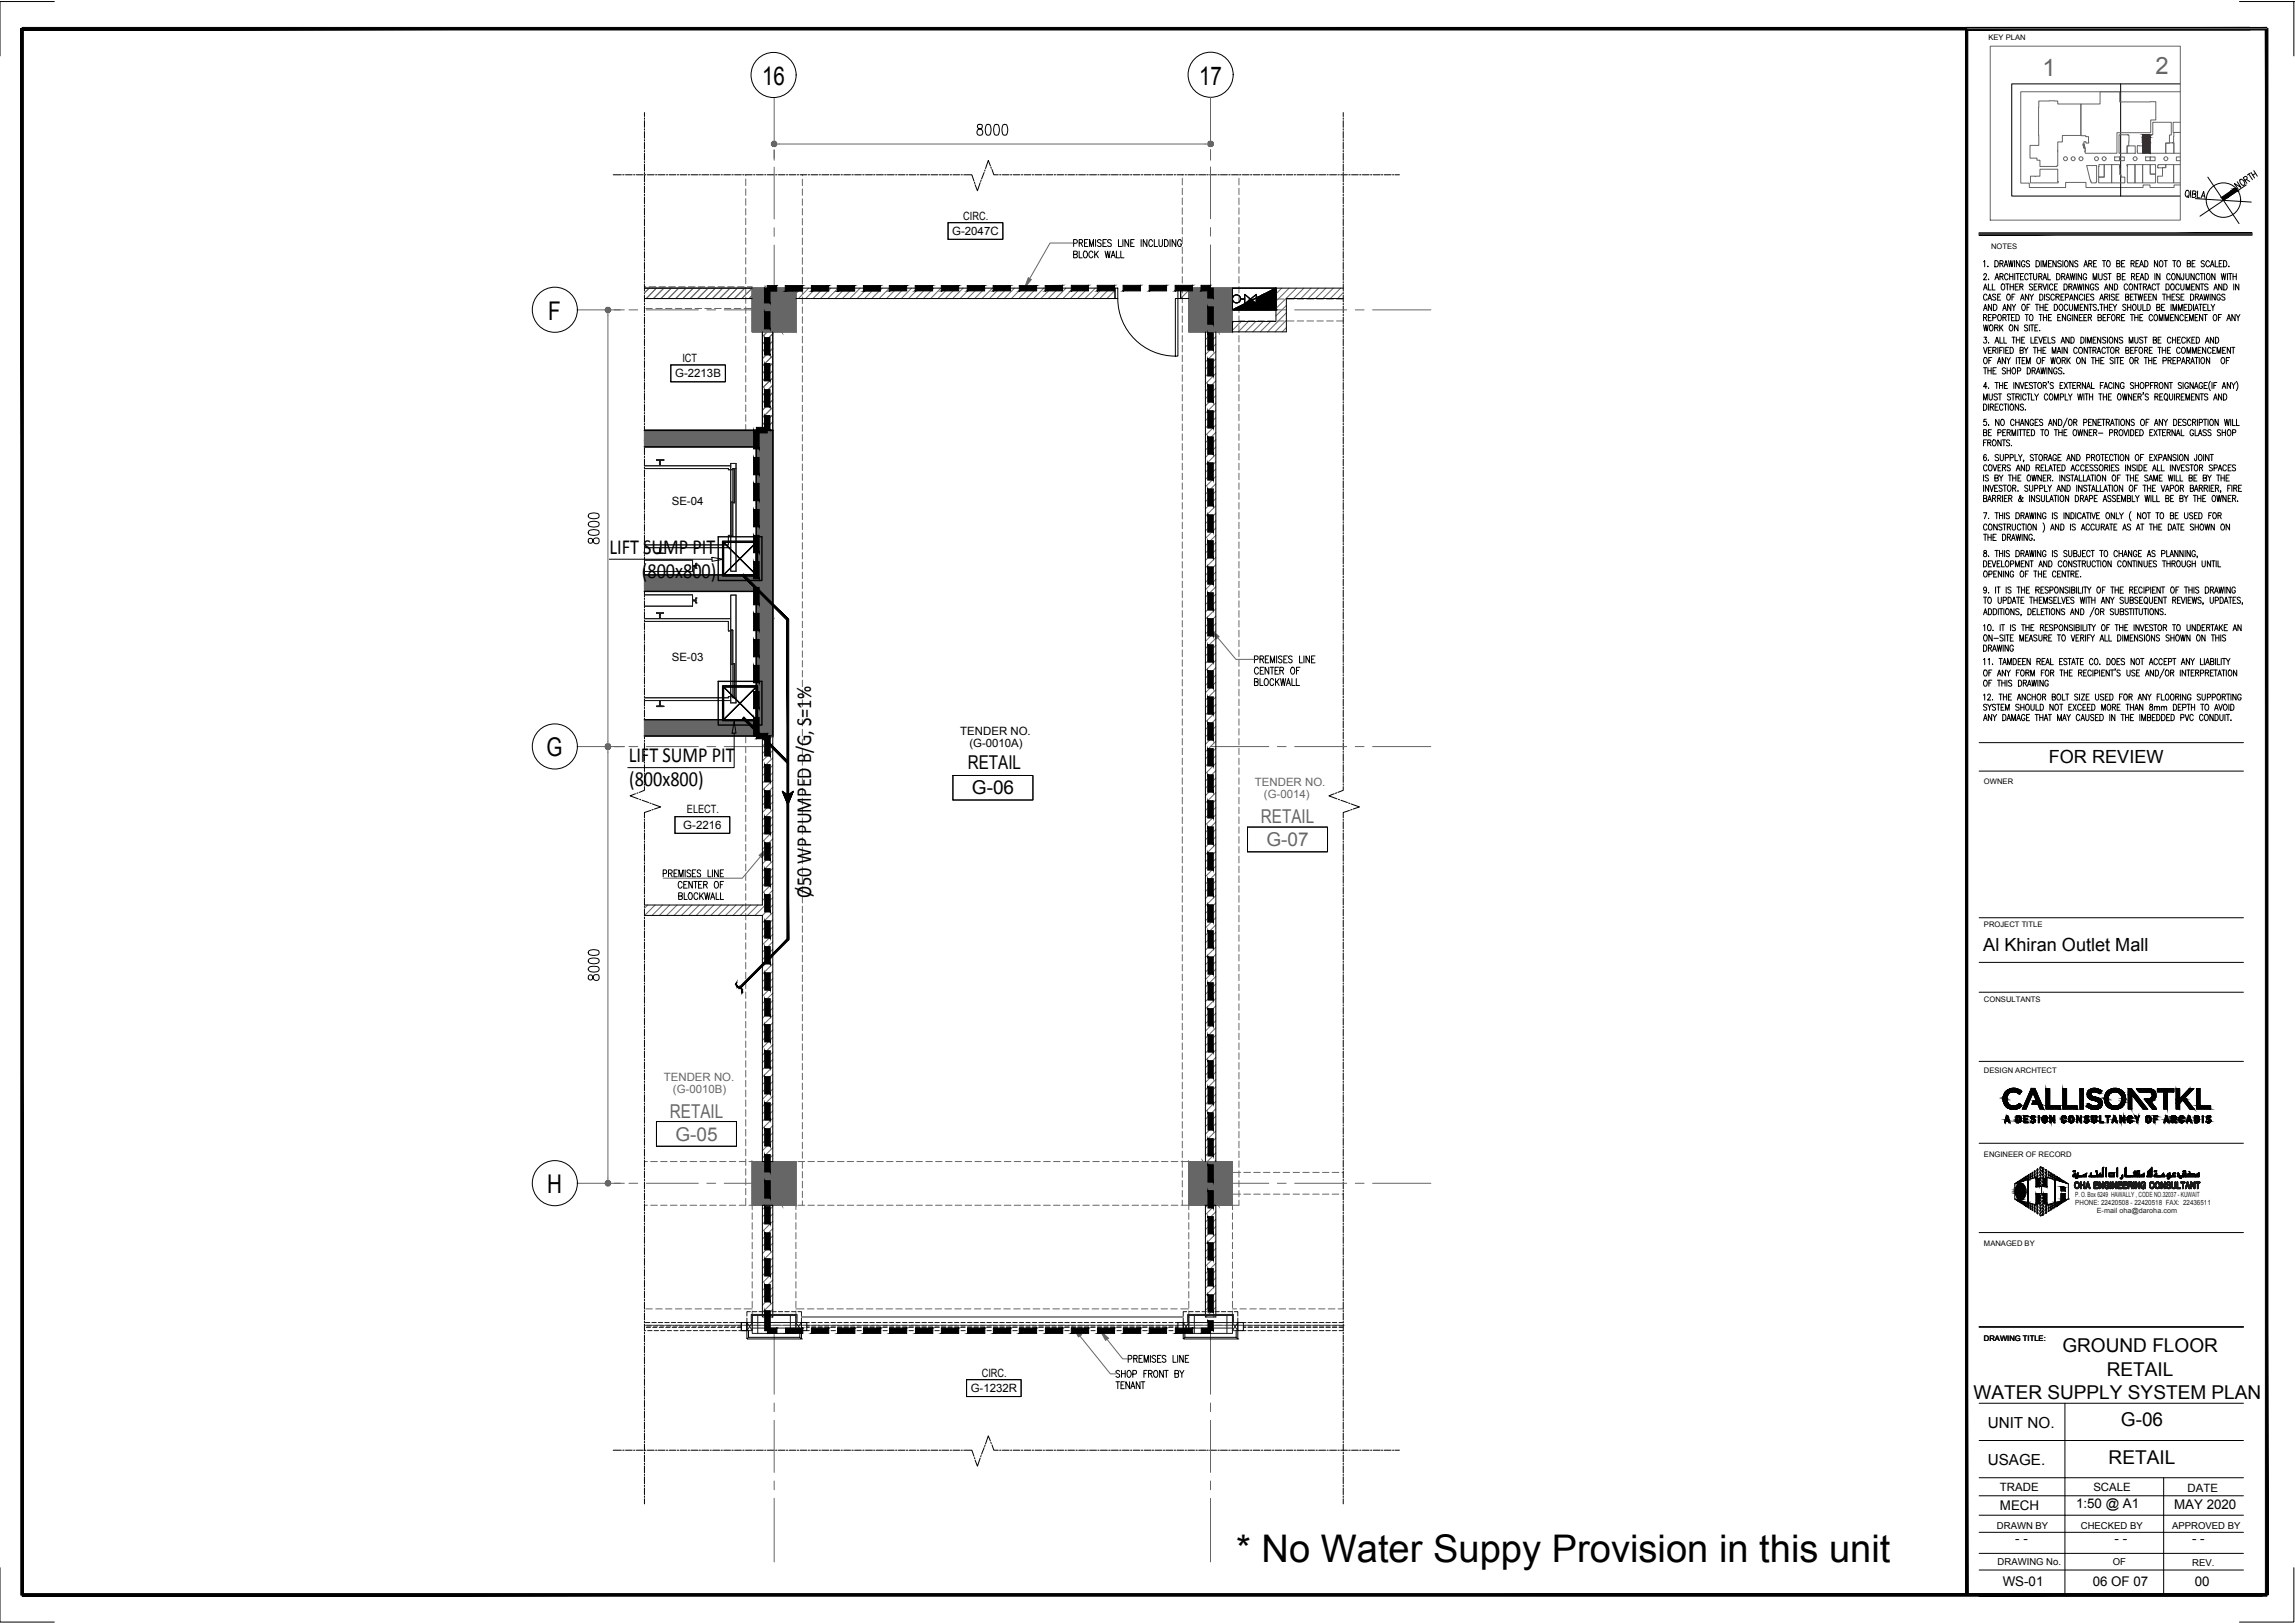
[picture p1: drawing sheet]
<svg xmlns="http://www.w3.org/2000/svg" width="420mm" height="297mm" viewBox="0 0 420 297" stroke-linecap="round" stroke-linejoin="round" font-family="sans-serif">
<defs><g id="words">
<text font-size="7" x="226.3" y="285.9">* No Water Suppy Provision in this unit</text>
<g font-size="4.7">
<text x="139.5" y="15.6">16</text>
<text x="219.5" y="15.5">17</text>
<text x="100.4" y="58.5">F</text>
<text x="100.1" y="138.4">G</text>
<text x="100.2" y="218.3">H</text>
</g>
<g font-size="4.4" fill="#666">
<text x="373.9" y="13.8">1</text>
<text x="394.6" y="13.5">2</text>
</g>
<g font-size="3.9">
<text x="111.6" y="101.5">LIFT SUMP PIT</text>
<text x="117.5" y="105.9">(800x800)</text>
<text x="115.1" y="139.4">LIFT SUMP PIT</text>
<text x="115.2" y="143.8">(800x800)</text>
<text x="148.5" y="164.4" transform="rotate(-90 148.5 164.4)">Ø50 WP PUMPED B/G, S=1%</text>
</g>
<g font-size="3.5">
<text x="177.2" y="140.8">RETAIL</text>
<text x="177.9" y="145.4">G-06</text>
<text x="377.6" y="247.5">GROUND FLOOR</text>
<text x="385.7" y="251.7">RETAIL</text>
<text x="361.3" y="256">WATER SUPPLY SYSTEM PLAN</text>
<text x="388.3" y="261.1">G-06</text>
<text x="386" y="267.9">RETAIL</text>
</g>
<g font-size="3.5" fill="#666">
<text x="230.8" y="150.7">RETAIL</text>
<text x="231.9" y="154.9">G-07</text>
<text x="122.6" y="204.5">RETAIL</text>
<text x="123.7" y="208.8">G-05</text>
</g>
<g font-size="3.3">
<text x="375.1" y="139.6">FOR REVIEW</text>
<text x="363.1" y="174.1">Al Khiran Outlet Mall</text>
</g>
<g font-size="2.8">
<text x="363.9" y="261.3">UNIT NO.</text>
<text x="363.9" y="268.1">USAGE.</text>
</g>
<g font-size="2.4">
<text x="380.1" y="276">1:50 @ A1</text>
<text x="366.1" y="276.4">MECH</text>
<text x="398" y="276.2">MAY 2020</text>
<text x="368.9" y="282.4">- -</text>
<text x="387.1" y="282.3">- -</text>
<text x="401.3" y="282.3">- -</text>
<text x="366.6" y="290.2">WS-01</text>
<text x="383.1" y="290.2">06 OF 07</text>
<text x="401.8" y="290.2">00</text>
</g>
<g font-size="2.1">
<text x="176.4" y="40.2">CIRC.</text>
<text x="174.3" y="43">G-2047C</text>
<text x="123.6" y="69.1">G-2213B</text>
<text x="124.9" y="66.2">ICT</text>
<text x="123" y="92.5">SE-04</text>
<text x="123" y="120.9">SE-03</text>
<text x="175.8" y="134.4">TENDER NO.</text>
<text x="177.5" y="136.6">(G-0010A)</text>
<text x="125.8" y="148.9">ELECT.</text>
<text x="125.1" y="151.8">G-2216</text>
<text x="179.7" y="252">CIRC.</text>
<text x="177.7" y="254.8">G-1232R</text>
<text x="366.1" y="273">TRADE</text>
<text x="383.2" y="273">SCALE</text>
<text x="400.5" y="273">DATE</text>
</g>
<g font-size="2.1" fill="#666">
<text x="229.7" y="143.9">TENDER NO.</text>
<text x="231.4" y="146.1">(G-0014)</text>
<text x="121.5" y="197.8">TENDER NO.</text>
<text x="123.2" y="200">(G-0010B)</text>
</g>
<g font-size="1.7">
<text x="365.6" y="279.8">DRAWN BY</text>
<text x="381" y="279.8">CHECKED BY</text>
<text x="397.7" y="279.8">APPROVED BY</text>
<text x="365.7" y="286.5">DRAWING No.</text>
<text x="386.8" y="286.5">OF</text>
<text x="401.4" y="286.6">REV.</text>
</g>
<g font-size="1.4">
<text x="364" y="7.4">KEY PLAN</text>
<text x="364.5" y="45.6">NOTES</text>
<text x="363.2" y="143.5">OWNER</text>
<text x="363.2" y="169.7">PROJECT TITLE</text>
<text x="363.2" y="183.3">CONSULTANTS</text>
<text x="363.2" y="196.4">DESIGN ARCHTECT</text>
<text x="363.2" y="211.7">ENGINEER OF RECORD</text>
<text x="363.2" y="228.1">MANAGED BY</text>
<text x="363.2" y="245.3">DRAWING TITLE:</text>
</g>
<g font-size="1.3" fill="#1a1a1a">
<text x="379.9" y="219.1">P. O. Box 6249 HAWALLY , CODE NO.32037 - KUWAIT</text>
<text x="379.9" y="220.6">PHONE: 22420508 - 22420518 FAX: 22436511</text>
<text x="383.9" y="221.9">E-mail oha@daroha.com</text>
</g>
</g></defs>
<!-- layer: General Layout mezz$0$S-280-M_STRUCT_FRAME -->
<g fill="none" stroke="#666" stroke-width=".18">
<path d="M136.5 32v.2M136.5 32.8v1.2M136.5 34.6v1.2M136.5 36.4v1.2M136.5 38.2v1.2M136.5 39.9v1.2M146.9 32v.2M146.9 32.8v1.2M146.9 34.6v1.2M146.9 36.4v1.2M146.9 38.2v1.2M146.9 40v1.2"/>
<path d="M216.5 32h.1M216.5 32.6v1.3M216.5 34.4v1.2M216.5 36.2v1.3M216.5 38v1.2M216.5 39.8v1.2M226.8 32h.1M226.8 32.6v1.3M226.8 34.4v1.2M226.8 36.2v1.3M226.8 38v1.2M226.8 39.8v1.2"/>
<path d="M118 52.5h.2M118.2 56.5h1.2M118.8 52.5h1.3M120.1 56.5h1.1M120.6 52.5h1.2M121.8 56.5h1.2M122.4 52.5h1.3M123.7 56.5h1.1M124.2 52.5h1.2M125.4 56.5h1.2M126 52.5h1.3M127.3 56.5h1.1"/>
<path d="M127.8 52.5h1.2M129 56.5h1.2M129.6 52.5h1.2M130.8 56.5h1.2M131.4 52.5h1.2M132.6 56.5h1.2M133.2 52.5h1.2M134.4 56.5h1.2M135 52.5h1.2M136.2 56.5h1.5M136.5 41.8v1.2M136.5 43.5v1.2"/>
<path d="M136.5 45.4v1.2M136.5 47.1v1.2M136.5 49v1.2M136.5 50.7v1.2M136.5 52.6v1.1M136.5 54.3v1.2M136.5 56.1v1.2M136.5 57.9v1.2M136.5 59.7v1.2M136.8 52.5h.9M146.9 41.8v1.2M146.9 43.5v1.3"/>
<path d="M146.9 45.4v1.2M146.9 47.1v1.3M146.9 49v1.2M146.9 50.7v1.3M146.9 52.6v1.1M146.9 54.3v1.3M146.9 56.2v1.1M146.9 57.9v1.3M146.9 59.8v1.1M216.5 41.6v1.2M216.5 43.4v1.2M216.5 45.2v1.2"/>
<path d="M216.5 47v1.2M216.5 48.8v1.2M216.5 50.6v1.2M216.5 52.4v1.2M216.5 54.2v1.2M216.5 56v1.2M216.5 57.8v1.2M216.5 59.6v1.2M226.8 54.7h1.1M226.8 58.7h1.1M226.8 41.6v1.2M226.8 43.4v1.2"/>
<path d="M226.8 45.2v1.2M226.8 47v1.2M226.8 48.8v1.2M226.8 50.6v1.2M226.8 52.4v1.2M226.8 54.2v1.2M226.8 56v1.2M226.8 57.8v1.2M226.8 59.6v1.2M228.5 54.7h1.2M228.5 58.7h1.2M230.3 54.7h1.2"/>
<path d="M230.3 58.7h1.2M232.1 54.7h1.2M232.1 58.7h1.2M233.9 54.7h1.2M233.9 58.7h1.2M235.7 54.7h1.2M235.7 58.7h1.2M237.5 54.7h1.2M237.5 58.7h1.2M239.3 54.7h1.2M239.3 58.7h1.2M241.1 54.7h1.2"/>
<path d="M241.1 58.7h1.2M242.9 54.7h1.2M242.9 58.7h1.2M244.7 54.7h1.2M244.7 58.7h1.2M136.5 61.5v1.2M136.5 63.3v1.2M136.5 65.1v1.2M136.5 66.9v1.2M136.5 68.7v1.2M136.5 70.5v1.2M136.5 72.3v1.2"/>
<path d="M136.5 74.1v1.2M136.5 75.9v1.2M136.5 77.7v1.1M146.9 61.5v1.3M146.9 63.4v1.1M146.9 65.1v1.3M146.9 67v1.1M146.9 68.7v1.2M146.9 70.6v1.1M146.9 72.3v1.2M146.9 74.2v1.1M146.9 75.9v1.2"/>
<path d="M146.9 77.8v1.1M146.9 79.5v1.2M216.5 61.4v1.2M216.5 63.2v1.2M216.5 65v1.2M216.5 66.8v1.2M216.5 68.6v1.2M216.5 70.4v1.2M216.5 72.2v1.2M216.5 74v1.2M216.5 75.8v1.2M216.5 77.6v1.2"/>
<path d="M216.5 79.4v1.2M226.8 61.4v1.2M226.8 63.2v1.2M226.8 65v1.2M226.8 66.8v1.2M226.8 68.6v1.2M226.8 70.4v1.2M226.8 72.2v1.2M226.8 74v1.2M226.8 75.8v1.2M226.8 77.6v1.2M226.8 79.4v1.2"/>
<path d="M146.9 81.4v1.1M146.9 83.1v1.2M146.9 84.9v1.2M146.9 86.7v1.2M146.9 88.5v1.2M146.9 90.3v1.2M146.9 92.1v1.2M146.9 93.9v1.2M146.9 95.7v1.2M146.9 97.5v1.2M146.9 99.3v1.2M216.5 81.2v1.2"/>
<path d="M216.5 83v1.2M216.5 84.8v1.2M216.5 86.6v1.2M216.5 88.4v1.2M216.5 90.2v1.2M216.5 92v1.2M216.5 93.8v1.2M216.5 95.6v1.2M216.5 97.4v1.2M216.5 99.2v1.2M226.8 81.2v1.2M226.8 83v1.2"/>
<path d="M226.8 84.8v1.2M226.8 86.6v1.2M226.8 88.4v1.2M226.8 90.2v1.2M226.8 92v1.2M226.8 93.8v1.2M226.8 95.6v1.2M226.8 97.4v1.2M226.8 99.2v1.2M146.9 101.1v1.2M146.9 102.9v1.2M146.9 104.7v1.2"/>
<path d="M146.9 106.5v1.2M146.9 108.3v1.2M146.9 110.1v1.2M146.9 111.9v1.2M146.9 113.7v1.2M146.9 115.5v1.2M146.9 117.3v1.2M146.9 119.1v1.2M216.5 101v1.2M216.5 102.8v1.2M216.5 104.5v1.3M216.5 106.4v1.2"/>
<path d="M216.5 108.1v1.3M216.5 110v1.2M216.5 111.7v1.3M216.5 113.6v1.2M216.5 115.3v1.3M216.5 117.2v1.1M216.5 118.9v1.3M226.8 101v1.2M226.8 102.8v1.2M226.8 104.5v1.3M226.8 106.4v1.2M226.8 108.1v1.3"/>
<path d="M226.8 110v1.2M226.8 111.7v1.3M226.8 113.6v1.2M226.8 115.3v1.3M226.8 117.2v1.1M226.8 118.9v1.3M136.5 134.7v1.3M136.5 136.6v1.2M136.5 138.4v1.2M146.9 120.9v1.2M146.9 122.7v1.2M146.9 124.5v1.2"/>
<path d="M146.9 126.3v1.2M146.9 128.1v1.2M146.9 129.9v1.2M146.9 131.7v1.2M146.9 133.5v1.2M146.9 135.3v1.2M146.9 137.1v1.2M146.9 138.9v1.2M216.5 120.8v1.1M216.5 122.5v1.3M216.5 124.4v1.1M216.5 126.1v1.3"/>
<path d="M216.5 128v1.1M216.5 129.7v1.2M216.5 131.6v1.1M216.5 133.3v1.2M216.5 135.2v1.1M216.5 136.9v1.2M216.5 138.8v1.1M226.8 120.8v1.1M226.8 122.5v1.3M226.8 124.4v1.1M226.8 126.1v1.3M226.8 128v1.1"/>
<path d="M226.8 129.7v1.2M226.8 131.6v1.1M226.8 133.3v1.2M226.8 135.2v1.1M226.8 136.9v1.2M226.8 138.8v1.1M136.5 140.2v1.2M136.5 142v1.2M136.5 143.7v1.3M136.5 145.6v1.2M136.5 147.3v1.3M136.5 149.2v1.2"/>
<path d="M136.5 150.9v1.3M136.5 152.8v1.2M136.5 154.5v1.3M136.5 156.4v1.2M136.5 158.1v1.3M136.5 160v1.1M146.9 140.7v1.2M146.9 142.5v1.2M146.9 144.3v1.2M146.9 146.1v1.2M146.9 147.9v1.2M146.9 149.7v1.2"/>
<path d="M146.9 151.5v1.2M146.9 153.3v1.2M146.9 155.1v1.1M146.9 156.9v1.2M146.9 158.7v1.1M216.5 140.5v1.2M216.5 142.4v1.1M216.5 144.1v1.2M216.5 145.9v1.2M216.5 147.7v1.2M216.5 149.5v1.2M216.5 151.3v1.2"/>
<path d="M216.5 153.1v1.2M216.5 154.9v1.2M216.5 156.7v1.2M216.5 158.5v1.2M226.8 140.5v1.2M226.8 142.4v1.1M226.8 144.1v1.2M226.8 145.9v1.2M226.8 147.7v1.2M226.8 149.5v1.2M226.8 151.3v1.2M226.8 153.1v1.2"/>
<path d="M226.8 154.9v1.2M226.8 156.7v1.2M226.8 158.5v1.2M136.5 161.7v1.3M136.5 163.6v1.1M136.5 165.3v1.3M136.5 167.2v1.1M136.5 168.9v1.2M136.5 170.8v1.1M136.5 172.5v1.2M136.5 174.4v1.1M136.5 176.1v1.2"/>
<path d="M136.5 178v1.1M136.5 179.7v1.2M146.9 160.5v1.2M146.9 162.2v1.2M146.9 164.1v1.2M146.9 165.8v1.2M146.9 167.6v1.3M146.9 169.4v1.2M146.9 171.2v1.3M146.9 173v1.2M146.9 174.8v1.3M146.9 176.6v1.2"/>
<path d="M146.9 178.4v1.2M216.5 160.3v1.2M216.5 162.1v1.2M216.5 163.9v1.2M216.5 165.7v1.2M216.5 167.5v1.2M216.5 169.3v1.2M216.5 171.1v1.2M216.5 172.9v1.2M216.5 174.7v1.2M216.5 176.5v1.2M216.5 178.3v1.2"/>
<path d="M226.8 160.3v1.2M226.8 162.1v1.2M226.8 163.9v1.2M226.8 165.7v1.2M226.8 167.5v1.2M226.8 169.3v1.2M226.8 171.1v1.2M226.8 172.9v1.2M226.8 174.7v1.2M226.8 176.5v1.2M226.8 178.3v1.2M136.5 181.6v1.1"/>
<path d="M136.5 183.3v1.2M136.5 185.1v1.2M136.5 186.9v1.2M136.5 188.7v1.2M136.5 190.5v1.2M136.5 192.3v1.2M136.5 194.1v1.2M136.5 195.9v1.2M136.5 197.7v1.2M136.5 199.5v1.2M146.9 180.2v1.2M146.9 182v1.2"/>
<path d="M146.9 183.8v1.2M146.9 185.6v1.2M146.9 187.4v1.2M146.9 189.2v1.2M146.9 191v1.2M146.9 192.8v1.2M146.9 194.6v1.2M146.9 196.4v1.2M146.9 198.2v1.2M216.5 180.1v1.2M216.5 181.9v1.2M216.5 183.7v1.2"/>
<path d="M216.5 185.5v1.2M216.5 187.3v1.2M216.5 189.1v1.2M216.5 190.9v1.2M216.5 192.7v1.2M216.5 194.5v1.2M216.5 196.3v1.2M216.5 198.1v1.2M216.5 199.9v1.2M226.8 180.1v1.2M226.8 181.9v1.2M226.8 183.7v1.2"/>
<path d="M226.8 185.5v1.2M226.8 187.3v1.2M226.8 189.1v1.2M226.8 190.9v1.2M226.8 192.7v1.2M226.8 194.5v1.2M226.8 196.3v1.2M226.8 198.1v1.2M226.8 199.9v1.2M118 212.6h.5M119.1 212.6h1.3M120.9 212.6h1.2"/>
<path d="M122.7 212.6h1.3M124.5 212.6h1.2M126.3 212.6h1.3M128.1 212.6h1.2M129.9 212.6h1.2M131.7 212.6h1.2M133.5 212.6h1.2M135.3 212.6h1.2M136.5 219.3v1.3h-1.2M136.5 201.3v1.2M136.5 203.1v1.2M136.5 204.9v1.2"/>
<path d="M136.5 206.7v1.2M136.5 208.5v1.2M136.5 210.3v1.2M136.5 212.1v1.2M136.5 213.9v1.2M136.5 215.7v1.2M136.5 217.5v1.2M137.1 212.6h1.2M138.9 212.6h1.2M140.7 212.6h1.2M142.5 212.6h1.2M144.3 212.6h1.2"/>
<path d="M146.1 212.6h1.2M146.9 200v1.2M146.9 201.8v1.2M146.9 203.6v1.2M146.9 205.4v1.2M146.9 207.2v1.2M146.9 209v1.2M146.9 210.8v1.2M146.9 212.6v1.2M146.9 214.4v1.2M146.9 216.2v1.2M146.9 218v1.2"/>
<path d="M146.9 219.8v.8M147.9 212.6h1.2M149.7 212.6h1.2M151.5 212.6h1.2M153.3 212.6h1.2M155.1 212.6h1.2M156.9 212.6h1.2M158.7 212.6h1.2M160.5 212.6h1.2M162.3 212.6h1.2M164.1 212.6h1.2M165.9 212.6h1.2"/>
<path d="M167.7 212.6h1.2M169.5 212.6h1.2M171.3 212.6h1.2M173.1 212.6h1.2M174.9 212.6h1.2M176.7 212.6h1.2M178.5 212.6h1.2M180.3 212.6h1.2M182.1 212.6h1.2M183.9 212.6h1.2M185.7 212.6h1.2M187.5 212.6h1.2"/>
<path d="M189.3 212.6h1.2M191.1 212.6h1.2M192.9 212.6h1.2M194.6 212.6h1.3M196.5 212.6h1.2M198.2 212.6h1.2M200.1 212.6h1.2M201.8 212.6h1.2M203.7 212.6h1.2M205.4 212.6h1.2M207.3 212.6h1.1M209 212.6h1.2"/>
<path d="M210.8 212.6h1.2M212.6 212.6h1.2M214.4 212.6h1.2M216.2 212.6h1.4M216.5 201.7v1.2M216.5 203.5v1.2M216.5 205.3v1.2M216.5 207.1v1.2M216.5 208.9v1.2M216.5 210.7v1.2M216.5 212.5v1.1M216.5 214.3v1.2"/>
<path d="M216.5 216.1v1.1M216.5 217.9v1.2M216.5 219.7v.9M225.6 217.8v.8h1.5M225.6 216v1.2M226.8 219.7v.9h-1.2v.8M226.8 201.7v1.2M226.8 203.5v1.2M226.8 205.3v1.2M226.8 207.1v1.2M226.8 208.9v1.2M226.8 210.7v1.2"/>
<path d="M226.8 212.5v1.1M226.8 214.3v1.2M226.8 216.1v1.1M226.8 217.9v1.2M227.1 214.6h-1.5v.8M227.7 218.6h1.2M227.7 214.6h1.2M229.5 218.6h1.2M229.5 214.6h1.2M231.3 218.6h1.2M231.3 214.6h1.2M233.1 218.6h1.2"/>
<path d="M233.1 214.6h1.2M234.9 218.6h1.2M234.9 214.6h1.2M236.7 218.6h1.2M236.7 214.6h1.2M238.5 218.6h1.2M238.5 214.6h1.2M240.3 218.6h1.2M240.3 214.6h1.2M242.1 218.6h1.2M242.1 214.6h1.2M243.9 218.6h1.2"/>
<path d="M243.9 214.6h1.2M245.7 218.6h.2M245.7 214.6h.2M118 220.6h.5M118.2 239.6h1.2M119.1 220.6h1.3M120.1 239.6h1.1M120.9 220.6h1.2M121.8 239.6h1.2M122.7 220.6h1.3M123.7 239.6h1.1M124.5 220.6h1.2"/>
<path d="M125.4 239.6h1.2M126.3 220.6h1.3M127.3 239.6h1.1M128.1 220.6h1.2M129 239.6h1.2M129.9 220.6h1.2M130.8 239.6h1.2M131.7 220.6h1.2M132.6 239.6h1.2M133.5 220.6h1.2M134.4 239.6h1.2M136.2 239.6h1.5"/>
<path d="M137.1 220.6h1.2M137.7 220.6v.8M137.7 222v1.2M137.7 223.8v1.2M137.7 225.6v1.2M137.7 227.4v1.1M137.7 229.2v1.2M137.7 231v1.1M137.7 232.8v1.2M137.7 234.6v1.1M137.7 236.4v1.2M137.7 238.2v1.1"/>
<path d="M137.7 239.9v1.3M138.9 220.6h1.2M140.7 220.6h1.2M142.5 220.6h1.2M144.3 220.6h1.2M145.7 239.6h1.5M145.7 220.6v.8M145.7 222v1.2M145.7 223.8v1.2M145.7 225.6v1.2M145.7 227.4v1.1M145.7 229.2v1.2"/>
<path d="M145.7 231v1.1M145.7 232.8v1.2M145.7 234.6v1.1M145.7 236.4v1.2M145.7 238.2v1.1M145.7 239.9v1.3M146.1 220.6h1.2M147.8 239.6h1.2M147.9 220.6h1.2M149.6 239.6h1.2M149.7 220.6h1.2M151.4 239.6h1.2"/>
<path d="M151.5 220.6h1.2M153.2 239.6h1.2M153.3 220.6h1.2M155 239.6h1.2M155.1 220.6h1.2M156.8 239.6h1.2M156.9 220.6h1.2M158.6 239.6h1.2M158.7 220.6h1.2M160.4 239.6h1.2M160.5 220.6h1.2M162.2 239.6h1.2"/>
<path d="M162.3 220.6h1.2M164 239.6h1.2M164.1 220.6h1.2M165.8 239.6h1.2M165.9 220.6h1.2M167.6 239.6h1.2M167.7 220.6h1.2M169.4 239.6h1.2M169.5 220.6h1.2M171.2 239.6h1.2M171.3 220.6h1.2M173 239.6h1.2"/>
<path d="M173.1 220.6h1.2M174.8 239.6h1.2M174.9 220.6h1.2M176.6 239.6h1.2M176.7 220.6h1.2M178.4 239.6h1.2M178.5 220.6h1.2M180.2 239.6h1.2M180.3 220.6h1.2M182 239.6h1.2M182.1 220.6h1.2M183.8 239.6h1.2"/>
<path d="M183.9 220.6h1.2M185.6 239.6h1.2M185.7 220.6h1.2M187.4 239.6h1.2M187.5 220.6h1.2M189.1 239.6h1.3M189.3 220.6h1.2M191 239.6h1.2M191.1 220.6h1.2M192.7 239.6h1.3M192.9 220.6h1.2M194.6 239.6h1.1"/>
<path d="M194.6 220.6h1.3M196.3 239.6h1.3M196.5 220.6h1.2M198.2 239.6h1.1M198.2 220.6h1.2M199.9 239.6h1.3M200.1 220.6h1.2M201.8 239.6h1.1M201.8 220.6h1.2M203.5 239.6h1.3M203.7 220.6h1.2M205.4 239.6h1.1"/>
<path d="M205.4 220.6h1.2M207.1 239.6h1.2M207.3 220.6h1.1M209 239.6h1.1M209 220.6h1.2M210.7 239.6h1.2M210.8 220.6h1.2M212.6 239.6h1.1M212.6 220.6h1.2M214.3 239.6h1.2M214.4 220.6h1.2M216.2 239.6h1.4"/>
<path d="M216.2 220.6h1.4v.8M217.6 222v1.2M217.6 223.8v1.2M217.6 225.6v1.2M217.6 227.4v1.1M217.6 229.2v1.2M217.6 231v1.1M217.6 232.8v1.2M217.6 234.6v1.1M217.6 236.4v1.2M217.6 238.2v1.1M217.6 239.9v1.3"/>
<path d="M225.6 239.6h.8M225.6 222v1.2M225.6 223.8v1.2M225.6 225.6v1.2M225.6 227.4v1.1M225.6 229.2v1.2M225.6 231v1.1M225.6 232.8v1.2M225.6 234.6v1.1M225.6 236.4v1.2M225.6 238.2v1.1M225.6 239.9v1.3"/>
<path d="M227 239.6h1.2M228.8 239.6h1.2M230.6 239.6h1.2M232.4 239.6h1.2M234.2 239.6h1.2M236 239.6h1.2M237.8 239.6h1.2M239.6 239.6h1.2M241.4 239.6h1.2M243.2 239.6h1.2M245 239.6h.9M118.2 242.6h1.2"/>
<path d="M120.1 242.6h1.1M121.8 242.6h1.2M123.7 242.6h1.1M125.4 242.6h1.2M127.3 242.6h1.1M129 242.6h1.2M130.8 242.6h1.2M132.6 242.6h1.2M134.4 242.6h1.2M136.2 242.6h1.2M137.7 241.8v.8M138 242.6h1.2"/>
<path d="M139.8 242.6h1.2M141.6 242.6h1.2M143.4 242.6h1.2M145.2 242.6h1.2M145.7 241.8v.8M147 242.6h1.2M148.8 242.6h1.2M150.6 242.6h1.2M152.4 242.6h1.2M154.2 242.6h1.2M156 242.6h1.2M157.8 242.6h1.2"/>
<path d="M159.6 242.6h1.2M161.4 242.6h1.2M163.2 242.6h1.2M165 242.6h1.2M166.8 242.6h1.2M168.6 242.6h1.2M170.4 242.6h1.2M172.2 242.6h1.2M174 242.6h1.2M175.8 242.6h1.2M177.6 242.6h1.2M179.4 242.6h1.2"/>
<path d="M181.2 242.6h1.2M183 242.6h1.1M184.8 242.6h1.2M186.6 242.6h1.1M188.4 242.6h1.2M190.2 242.6h1.1M192 242.6h1.2M193.8 242.6h1.1M195.5 242.6h1.3M197.4 242.6h1.1M199.1 242.6h1.3M201 242.6h1.1"/>
<path d="M202.7 242.6h1.3M204.6 242.6h1.1M206.3 242.6h1.3M208.2 242.6h1.1M209.9 242.6h1.3M211.8 242.6h1.1M213.5 242.6h1.3M215.3 242.6h1.2M217.1 242.6h1.2M217.6 241.8v.8M218.9 242.6h1.2M220.7 242.6h1.2"/>
<path d="M222.5 242.6h1.2M224.3 242.6h1.2M225.6 241.8v.8M226.1 242.6h1.2M227.9 242.6h1.2M229.7 242.6h1.2M231.5 242.6h1.2M233.3 242.6h1.2M235.1 242.6h1.2M236.9 242.6h1.2M238.7 242.6h1.2M240.5 242.6h1.2"/>
<path d="M242.3 242.6h1.2M244.1 242.6h1.2M245.9 242.6h.1"/>
</g>
<!-- layer: General Layout mezz$0$S-280-M_COLUMN -->
<path d="M137.7 52.7h8v8h-8zM217.6 52.7h8v8h-8zM137.7 212.6h8v8h-8zM217.6 212.6h8v8h-8z" fill="none" stroke="#666" stroke-width=".18"/>
<!-- layer: General Layout mezz$0$A-200-M_WALL_EXT -->
<path d="M118 78.8h23.5v55.9h-23.5M118 81.8h20.5v23.4h-20.5M118 108.2h20.5v23.5h-20.5" fill="none" stroke="#666" stroke-width=".18"/>
<!-- layer: General Layout mezz$0$A-230-M_FLOOR -->
<path d="M118 242.6h127.9" fill="none" stroke="#666" stroke-width=".18"/>
<!-- layer: AE-GRID-B1-X$0$A-GRID -->
<g fill="none" stroke="#666" stroke-width=".18">
<path d="M141.7 17.9v7.9M221.6 17.9v7.9M141.7 27.4v1.6M141.7 30.6v9.5M221.6 27.4v1.5M221.6 30.6v9.4M105.7 56.7h7.9M115.1 56.7h1.7M118.3 56.7h9.5M129.4 56.7h1.6M132.6 56.7h7.9M141.7 41.7v1.6"/>
<path d="M141.7 44.9v7.9M221.6 41.6v1.6M221.6 44.8v7.9M221.6 56.7h10.7M233.8 56.7h1.7M237 56.7h9.5M248.1 56.7h1.6M251.3 56.7h10.7M105.7 136.6h7.9M115.1 136.6h1.7M118.3 136.6h9.5M129.4 136.6h1.6"/>
<path d="M132.6 136.6h7.9M221.6 136.6h10.7M233.8 136.6h1.7M237 136.6h9.5M248.1 136.6h1.6M251.3 136.6h10.7M105.7 216.6h7.9M115.1 216.6h1.7M118.3 216.6h9.5M129.4 216.6h1.6M132.6 216.6h7.9M221.6 216.6h10.7"/>
<path d="M233.8 216.6h1.7M237 216.6h9.5M248.1 216.6h1.6M251.3 216.6h10.7M141.7 243.5v11.7M141.7 256.8v1.5M141.7 260v9.5M221.6 243.5v11.7M221.6 256.8v1.5M221.6 260v9.5M141.7 271v1.7M141.7 274.2v11.7"/>
<path d="M221.6 271v1.7M221.6 274.2v11.7"/>
</g>
<!-- layer: AE-GRID-B1-X$0$A-GRID-IDEN -->
<g fill="none" stroke="#000" stroke-width=".18">
<circle cx="141.6" cy="13.7" r="4.1"/>
<circle cx="221.6" cy="13.7" r="4.1"/>
<circle cx="101.6" cy="56.7" r="4.1"/>
<circle cx="101.6" cy="136.6" r="4.1"/>
<circle cx="101.6" cy="216.5" r="4.1"/>
</g>
<!-- layer: ae-00-anno-gf-rmt-200-x$0$G-Wipe -->
<path d="M173.6 40.8h10M122.8 66.8h10M123.6 149.5h10M174.5 141.9h14.6M228.4 151.4h14.6M120.2 205.3h14.6M177 252.5h9.9" fill="none" stroke="#fff" stroke-width=".18"/>
<g fill="#fff" stroke="#fff" stroke-width=".18">
<path d="M123.6 149.5v3h10zM123.6 149.5h10v3z"/>
<path d="M228.4 151.4v4.5h14.6zM228.4 151.4h14.6v4.5z"/>
<path d="M174.5 141.9v4.5h14.6zM174.5 141.9h14.6v4.5z"/>
<path d="M173.6 40.8v3h10zM173.6 40.8h10v3z"/>
<path d="M120.2 205.3v4.5h14.6zM120.2 205.3h14.6v4.5z"/>
<path d="M177 252.5v3.1h9.9zM177 252.5h9.9v3.1z"/>
<path d="M122.8 66.8v3.1h10zM122.8 66.8h10v3.1z"/>
</g>
<path d="M173.6 40.8h10v3h-10zM122.8 66.8h10v3.1h-10zM123.6 149.5h10v3h-10zM174.5 141.9h14.6v4.5h-14.6zM228.4 151.4h14.6v4.5h-14.6zM120.2 205.3h14.6v4.5h-14.6zM177 252.5h9.9v3.1h-9.9z" fill="none" stroke="#000" stroke-width=".18"/>
<!-- layer: ae-00-anno-gf-rmt-200-x$0$A-FLOR-IDEN -->
<path d="M173.6 40.8h10v3h-10zM122.8 66.8h10v3.1h-10zM123.6 149.5h10v3h-10zM174.5 141.9h14.6v4.5h-14.6zM228.4 151.4h14.6v4.5h-14.6zM120.2 205.3h14.6v4.5h-14.6zM177 252.5h9.9v3.1h-9.9z" fill="none" stroke="#000" stroke-width=".18"/>
<!-- layer: ac-intl ele lower mall north$0$A-Floor Finish -->
<path d="M146.7 241h69.9" fill="none" stroke="#666" stroke-width=".18"/>
<!-- layer: AV-00-GF PLAN-B2-X$0$A-TEXT -->
<g fill="none" stroke="#000" stroke-width=".18">
<path d="M196.6 44.5h.5l.1-.5-.6-.2v1.3M196.6 46.6l.6-.2v-.4h-.6v1.2l.6-.1v-.3l-.2-.2M197.6 44.5l.5-.1 .1-.4-.6-.2v1.3M197.6 46v1.2h.5M197.9 44.5l.3 .6M198.5 46a.58 .58 0 0 1 .6 .3 .58 .58 0 0 1-.1 .7l-.2 .2a.68 .68 0 0 1-.5-.5 .68 .68 0 0 1 .2-.7zM198.5 44.5h.4M199.2 43.8h-.7v1.3h.7M199.5 45.1v-1.3l.3 1.3 .4-1.3v1.3M200.1 46.3a.37 .37 0 0 0-.5-.3 .37 .37 0 0 0-.3 .4v.3a.37 .37 0 0 0 .3 .5 .37 .37 0 0 0 .5-.3M200.4 46v1.2M200.6 43.8v1.3"/>
<path d="M200.7 46.5l.4 .7M201.1 46l-.7 .8M201.6 44.1a.33 .33 0 0 0-.4-.3 .33 .33 0 0 0-.2 .5l.4 .2a.36 .36 0 0 1 .1 .6 .36 .36 0 0 1-.6-.2M201.9 44.5h.4M202.3 46l.3 1.2 .2-1.2 .2 1.2 .2-1.2M202.6 43.8h-.7v1.3h.7M203.4 47.2l.4-1.2 .4 1.2M203.5 44.1a.33 .33 0 0 0-.5-.3 .33 .33 0 0 0-.2 .5l.6 .3a.36 .36 0 0 1-.1 .5 .36 .36 0 0 1-.5-.2M203.5 46.8h.5M204.4 46v1.2h.6M204.8 43.8v1.3h.6M205.2 46v1.2h.6"/>
<path d="M205.6 43.8v1.3M206.6 43.8v1.3l-.6-1.3v1.3M207 44.5h.4M207.6 43.8h-.6v1.3h.6M208.9 43.8v1.3M210 43.8v1.3l-.7-1.3v1.3M211 44.2a.37 .37 0 0 0-.4-.4 .37 .37 0 0 0-.3 .6v.2a.37 .37 0 0 0 .3 .5 .37 .37 0 0 0 .4-.3M211.3 43.8v1.3h.6M212.2 43.8v1l.2 .3 .4-.2v-1.1M213.2 43.8a.64 .64 0 0 1 .7 .7 .64 .64 0 0 1-.7 .6zM214.2 43.8v1.3M215.3 43.8v1.3l-.7-1.3v1.3"/>
<path d="M216.3 44.2l-.2-.4a.65 .65 0 0 0-.6 .7 .65 .65 0 0 0 .6 .6l.2-.3v-.2h-.2M229.7 120.7l.6-.1v-.4l-.6-.2v1.3M229.7 124.8l.6-.1v-.4l-.6-.1v1.3l.6-.1v-.4l-.2-.2M230.4 122.4a.37 .37 0 0 0-.5-.3 .37 .37 0 0 0-.2 .5v.3a.37 .37 0 0 0 .2 .5 .37 .37 0 0 0 .5-.3M230.7 120.6h.5l.2-.3-.3-.3h-.4v1.3M230.7 124.2v1.3h.5M230.7 122.7h.4M231 120.6l.4 .7M231.4 122.1h-.7v1.3h.7M231.6 124.3l.1-.1a.66 .66 0 0 1 .5 .6 .66 .66 0 0 1-.5 .7 .83 .83 0 0 1-.1-1.2zM231.6 120.6h.4M232.3 120h-.7v1.3h.7"/>
<path d="M232.3 122.1v1.3l-.7-1.3v1.3M232.5 122.1h.7M232.6 121.3v-1.3l.4 1.3 .3-1.3v1.3M232.9 122.1v1.3M233.2 124.5l-.2-.3a.71 .71 0 0 0-.3 1.2h.3l.2-.2M233.4 122.7h.4M233.5 124.2v1.3M233.7 120v1.3M233.8 124.7l.4 .8M234.1 122.1h-.7v1.3h.7M234.2 124.2l-.7 .8M234.3 122.7h.6v-.5l-.6-.1v1.3"/>
<path d="M234.4 124.2l.3 1.3 .2-1.3 .2 1.3 .3-1.3M234.7 122.7l.3 .7M234.7 120.2l-.2-.2-.4 .2v.3l.6 .3-.1 .4-.3 .1-.2-.2M235 120.6h.4M235.5 125.5l.4-1.3 .4 1.3M235.7 120h-.7v1.3h.7M235.7 125h.4M236.4 122.3l.2-.2a.66 .66 0 0 1 .4 .7 .66 .66 0 0 1-.4 .6l-.3-.5zM236.5 124.2v1.3h.6M236.6 120.2l-.3-.2-.4 .2 .2 .4 .4 .2v.4a.38 .38 0 0 1-.6-.1M237.3 124.2v1.3h.6M237.4 122.7h.3"/>
<path d="M237.9 120v1.3h.6M238 122.1h-.6v1.3M238.7 120v1.3M239.7 120v1.3l-.6-1.3v1.3M240.1 120.6h.4M240.7 120h-.6v1.3h.6M121.4 159.9l.6-.1v-.5l-.6-.1v1.3M122.4 159.8h.6v-.5l-.6-.1v1.3M122.7 159.8l.4 .7M123.4 159.8h.4M124 159.2h-.6v1.3h.6M125.4 159.2v1.3"/>
<path d="M126.4 159.4a.37 .37 0 0 0-.3-.2 .37 .37 0 0 0-.3 .2l.1 .3 .4 .2 .1 .2v.2l-.2 .2-.4-.2M126.7 159.8h.4M127.4 159.2h-.7v1.3h.7M128.3 159.4l-.2-.2-.4 .1v.4l.5 .2 .1 .4-.2 .2-.5-.2M129.6 159.2v1.3h.6M130.4 159.2v1.3M131.5 159.2v1.3l-.7-1.3v1.3M131.9 159.8h.3M132.5 159.2h-.6v1.3h.6M124.2 164l.7-.1v-.4l-.7-.1v1.2l.7-.1v-.3l-.2-.2M124.3 160.5v-1.3l.4 1.3 .4-1.3v1.3M124.9 161.6a.37 .37 0 0 0-.5-.3 .37 .37 0 0 0-.2 .5v.3a.37 .37 0 0 0 .2 .4 .37 .37 0 0 0 .5-.3"/>
<path d="M125.2 161.9h.4M125.3 163.4v1.2h.5M125.8 161.3h-.6v1.2h.6M126.2 163.4h.1a.68 .68 0 0 1 .5 .5 .68 .68 0 0 1-.2 .7 .58 .58 0 0 1-.6-.4 .58 .58 0 0 1 .1-.6zM126.7 161.3v1.2l-.6-1.2v1.2M127 161.3h.7M127.3 161.3v1.2M127.8 163.7a.37 .37 0 0 0-.5-.3 .37 .37 0 0 0-.3 .5v.3a.37 .37 0 0 0 .3 .4 .37 .37 0 0 0 .5-.3M127.9 161.9h.4M128.1 163.4v1.2M128.4 163.9l.4 .7M128.5 161.3h-.6v1.2h.6"/>
<path d="M128.8 163.4l-.7 .8M128.8 161.9l.6-.1 .1-.1-.1-.3-.6-.1v1.2M129 163.4l.2 1.2 .3-1.2 .2 1.2 .3-1.2M129.2 161.9l.3 .6M130.1 164.6l.4-1.2 .4 1.2M130.2 164.2h.5M130.9 161.4l.2-.1a.63 .63 0 0 1 .4 .6 .63 .63 0 0 1-.4 .6 .83 .83 0 0 1-.2-1.1zM131.1 163.4v1.2h.6M131.9 161.9h.3M131.9 163.4v1.2h.6M132.5 161.3h-.6v1.2M204.3 252.9h.7"/>
<path d="M204.6 252.9v1.3M205 251l-.3-.2-.4 .2v.2l.6 .3a.36 .36 0 0 1-.1 .6 .36 .36 0 0 1-.5-.2M205.2 253.5h.4M205.3 250.8v1.3M205.3 251.4h.7M205.8 252.9h-.6v1.3h.6M206 250.8v1.3M206.4 251l.2-.2a.65 .65 0 0 1 .5 .6 .65 .65 0 0 1-.5 .7l-.3-.5zM206.5 248.7h.6l.1-.5-.7-.1v1.2M206.8 252.9v1.3l-.7-1.3v1.3M207 254.2l.4-1.3 .4 1.3M207.2 253.7h.4"/>
<path d="M207.4 251.5l.6-.1v-.5l-.6-.1v1.3M207.6 248.7l.5-.1 .1-.4-.6-.1v1.2M207.9 248.7l.3 .6M208.5 248.7h.4M208.7 252.9v1.3l-.7-1.3v1.3M208.9 252.9h.7M209.2 248.1h-.7v1.2h.7M209.3 252.9v1.3M209.4 251.4h.4M209.5 249.3v-1.2l.3 1.2 .4-1.2v1.2M210 250.8h-.6v1.3M210.3 251.4h.5l.1-.3-.2-.3h-.4v1.3"/>
<path d="M210.6 251.4l.3 .7M210.6 248.1v1.2M211.3 251l.2-.2a.66 .66 0 0 1 .5 .6 .66 .66 0 0 1-.5 .7l-.3-.5zM211.6 248.3l-.1-.2a.38 .38 0 0 0-.6 .2l.1 .3 .6 .3v.3l-.2 .1-.5-.1M211.9 248.7h.4M212.6 248.1h-.7v1.2h.7M213 250.8v1.3l-.7-1.3v1.3M213.2 250.8h.7M213.4 248.3a.33 .33 0 0 0-.4-.2 .33 .33 0 0 0-.2 .4l.6 .3a.36 .36 0 0 1-.1 .5 .36 .36 0 0 1-.5-.1M213.5 250.8v1.3M214.8 248.1v1.2h.5M215.1 251.4h.6v-.5l-.6-.1v1.3l.6-.1 .1-.3-.2-.3"/>
<path d="M215.6 248.1v1.2M216 250.8l.4 .6v.7M216.6 248.1v1.2l-.6-1.2v1.2M216.7 250.8l-.3 .6M217 248.7h.4M217.6 248.1h-.6v1.2h.6"/>
</g>
<g fill="#666" stroke="#666" stroke-width=".18">
<path d="M196.5 242.9l1.5 1.4-.6 .4z"/>
<path d="M201.4 243.5l1.5 1.4-.5 .4z"/>
<path d="M221.6 115.2l1.6 1.3-.5 .4z"/>
<path d="M188.3 50.8l.5 .4-1.3 1.5z"/>
<path d="M139 156.5l1.5-1.3-1 1.8z"/>
</g>
<path d="M196.5 44.5h-4.3l-3.7 6.5M222.9 116.7l3.4 4h3.4M139.2 156.7l-3.3 4h-14.5M197.7 244.5l5.6 6.9h1M202.6 245.1l2.9 3.6h1" fill="none" stroke="#666" stroke-width=".18"/>
<!-- layer: AV-00-GF PLAN-B1-X$0$A-DIM -->
<g fill="none" stroke="#000" stroke-width=".18">
<path d="M112.3 32h1.4M114 32h.3M114.5 32h1.2M116 32h.2M116.5 32h1.3M118 32h.2M118 20.6v.7M118 21.6v.2M118 22.1v1.2M118 23.6v.2M118 24.1v1.2M118 25.6v.2"/>
<path d="M118 26.1v1.2M118 27.5v.3M118 28.1v1.2M118 29.6v.2M118 30v1.3M118 31.6v.2M118 32.1v1.2M118 33.6v.2M118 34.1v1.2M118 35.5v.3M118 36.1v1.2M118 37.5v.3"/>
<path d="M118 38v1.3M118 39.5v.3M118.5 32h1.3M120 32h.3M120.5 32h1.3M122 32h.3M122.5 32h1.2M124 32h.2M124.5 32h1.2M126 32h.2M126.5 32h1.3M128 32h.2"/>
<path d="M128.5 32h1.3M130 32h.2M130.5 32h1.2M132 32h.2M132.5 32h1.2M134 32h.2M134.5 32h1.2M136 32h.2M136.5 32h1.2M138 32h.2M138.5 32h1.2M140 32h.2"/>
<path d="M140.5 32h1.2M142 32h.2M142.5 32h1.2M144 32h.2M144.5 32h1.2M146 32h.2M146.5 32h1.2M148 32h.2M148.5 32h1.2M150 32h.2M150.5 32h1.2M152 32h.2"/>
<path d="M152.5 32h1.2M154 32h.2M154.5 32h1.2M156 32h.2M156.5 32h1.2M157.9 32h.3M158.5 32h1.2M159.9 32h.3M160.4 32h1.3M162 32h.2M162.4 32h1.3M164 32h.2"/>
<path d="M164.5 32h1.2M165.9 32h.3M166.5 32h1.2M167.9 32h.3M168.4 32h1.3M169.9 32h.3M170.4 32h1.3M172 32h.2M172.4 32h1.3M173.9 32h.3M174.5 32h1.2M175.9 32h.3"/>
<path d="M176.4 32h1.5l.4 1.1M178.4 33.3l.1 .3M179.5 33.4l-.6 1.5-.4-1.1M179.6 33l-.1 .2M180.2 31.6l-.5 1.2M180.3 31.1v.2M181.3 30.3l-.4-.9-.5 1.4M181.4 30.6l.1 .2M181.6 31l.3 1h.9M183 32h.3M183.5 32h1.2M185 32h.3"/>
<path d="M185.5 32h1.2M187 32h.2M187.5 32h1.2M189 32h.2M189.5 32h1.3M191 32h.2M191.5 32h1.2M193 32h.3M193.5 32h1.2M195 32h.2M195.5 32h1.2M197 32h.2"/>
<path d="M197.5 32h1.2M199 32h.2M199.5 32h1.2M201 32h.2M201.5 32h1.2M203 32h.2M203.5 32h1.2M205 32h.2M205.5 32h1.2M207 32h.2M207.5 32h1.2M209 32h.2"/>
<path d="M209.5 32h1.2M210.9 32h.3M211.5 32h1.2M213 32h.2M213.4 32h1.3M215 32h.2M215.5 32h1.2M217 32h.2M217.5 32h1.2M218.9 32h.3M219.5 32h1.2M220.9 32h.3"/>
<path d="M221.4 32h1.3M223 32h.2M223.4 32h1.3M225 32h.2M225.5 32h1.2M226.9 32h.3M227.5 32h1.2M228.9 32h.3M229.4 32h1.3M230.9 32h.3M231.4 32h1.3M233 32h.2"/>
<path d="M233.4 32h1.3M234.9 32h.3M235.5 32h1.2M236.9 32h.3M237.4 32h1.3M238.9 32h.3M239.4 32h1.3M240.9 32h.3M241.4 32h1.3M243 32h.2M243.4 32h1.3M244.9 32h.3"/>
<path d="M245.4 32h1.3M245.9 20.6v.7M245.9 21.6v.2M245.9 22.1v1.2M245.9 23.6v.2M245.9 24.1v1.2M245.9 25.6v.2M245.9 26.1v1.2M245.9 27.5v.3M245.9 28.1v1.2M245.9 29.6v.2M245.9 30v1.3"/>
<path d="M245.9 31.6v.2M245.9 32.1v1.2M245.9 33.6v.2M245.9 34.1v1.2M245.9 35.5v.3M245.9 36.1v1.2M245.9 37.5v.3M245.9 38v1.3M245.9 39.5v.3M246.9 32h.3M247.4 32h1.3M248.9 32h.3"/>
<path d="M249.4 32h1.3M250.9 32h.3M251.4 32h1.3M252.9 32h.3M253.4 32h1.3M254.9 32h.3M255.4 32h.8M118 40v1.3M118 41.6v.2M118 42v1.3M118 43.5v.3M118 44.1v1.2"/>
<path d="M118 45.5v.3M118 46v1.3M118 47.5v.3M118 48v1.3M118 49.5v.3M118 50v1.3M118 51.5v.3M118 52v1.3M118 53.5v.3M118 54v1.3M118 55.5v.3M118 56v1.3"/>
<path d="M118 57.5v.3M118 58v1.3M118 59.5v.3M245.9 40v1.3M245.9 41.6v.2M245.9 42v1.3M245.9 43.5v.3M245.9 44.1v1.2M245.9 45.5v.3M245.9 46v1.3M245.9 47.5v.3M245.9 48v1.3"/>
<path d="M245.9 49.5v.3M245.9 50v1.3M245.9 51.5v.3M245.9 52v1.3M245.9 53.5v.3M245.9 54v1.3M245.9 55.5v.3M245.9 56v1.3M245.9 57.5v.3M245.9 58v1.3M245.9 59.5v.3M118 60v1.3"/>
<path d="M118 61.5v.3M118 62v1.3M118 63.5v.3M118 64v1.3M118 65.5v.3M118 66v1.3M118 67.5v.3M118 68v1.3M118 69.5v.3M118 70v1.3M118 71.5v.3M118 72v1.3"/>
<path d="M118 73.5v.3M118 74v1.3M118 75.5v.3M118 76v1.2M118 77.5v.3M118 78v1.3M118 79.5v.2M118 80v1.3M245.9 60v1.3M245.9 61.5v.3M245.9 62v1.3M245.9 63.5v.3"/>
<path d="M245.9 64v1.3M245.9 65.5v.3M245.9 66v1.3M245.9 67.5v.3M245.9 68v1.3M245.9 69.5v.3M245.9 70v1.3M245.9 71.5v.3M245.9 72v1.3M245.9 73.5v.3M245.9 74v1.3M245.9 75.5v.3"/>
<path d="M245.9 76v1.2M245.9 77.5v.3M245.9 78v1.3M245.9 79.5v.2M245.9 80v1.3M118 81.5v.3M118 82v1.3M118 83.5v.3M118 84v1.2M118 85.5v.3M118 86v1.2M118 87.5v.2"/>
<path d="M118 88v1.3M118 89.5v.2M118 90v1.3M118 91.5v.3M118 92v1.2M118 93.5v.3M118 94v1.2M118 95.5v.2M118 96v1.2M118 97.5v.2M118 98v1.3M118 99.5v.2"/>
<path d="M118 100v1.2M245.9 81.5v.3M245.9 82v1.3M245.9 83.5v.3M245.9 84v1.2M245.9 85.5v.3M245.9 86v1.2M245.9 87.5v.2M245.9 88v1.3M245.9 89.5v.2M245.9 90v1.3M245.9 91.5v.3"/>
<path d="M245.9 92v1.2M245.9 93.5v.3M245.9 94v1.2M245.9 95.5v.2M245.9 96v1.2M245.9 97.5v.2M245.9 98v1.3M245.9 99.5v.2M245.9 100v1.2M118 101.5v.3M118 102v1.2M118 103.5v.2"/>
<path d="M118 104v1.2M118 105.5v.2M118 106v1.2M118 107.5v.2M118 108v1.2M118 109.5v.2M118 110v1.2M118 111.5v.2M118 112v1.2M118 113.5v.2M118 114v1.2M118 115.5v.2"/>
<path d="M118 116v1.2M118 117.5v.2M118 118v1.2M118 119.5v.2M118 120v1.2M245.9 101.5v.3M245.9 102v1.2M245.9 103.5v.2M245.9 104v1.2M245.9 105.5v.2M245.9 106v1.2M245.9 107.5v.2"/>
<path d="M245.9 108v1.2M245.9 109.5v.2M245.9 110v1.2M245.9 111.5v.2M245.9 112v1.2M245.9 113.5v.2M245.9 114v1.2M245.9 115.5v.2M245.9 116v1.2M245.9 117.5v.2M245.9 118v1.2M245.9 119.5v.2"/>
<path d="M245.9 120v1.2M118 121.5v.2M118 121.9v1.3M118 123.5v.2M118 124v1.2M118 125.5v.2M118 126v1.2M118 127.5v.2M118 128v1.2M118 129.4v.3M118 129.9v1.3M118 131.5v.2"/>
<path d="M118 131.9v1.3M118 133.5v.2M118 134v1.2M118 135.5v.2M118 136v1.2M118 137.4v.3M118 138v1.2M118 139.4v.3M118 139.9v1.3M245.9 121.5v.2M245.9 121.9v1.3M245.9 123.5v.2"/>
<path d="M245.9 124v1.2M245.9 125.5v.2M245.9 126v1.2M245.9 127.5v.2M245.9 128v1.2M245.9 129.4v.3M245.9 129.9v1.3M245.9 131.5v.2M245.9 131.9v1.3M245.9 133.5v.2M245.9 134v1.2M245.9 135.5v.2"/>
<path d="M245.9 136v1.2M245.9 137.4v.3M245.9 138v1.2M245.9 139.4v.3M245.9 139.9v1.3M116.3 145.3l-.9 .4 1.4 .5M116.8 145.1l-.2 .1M117.1 146.3l.2 .1M117.6 146.5l1.1 .4M118 144v.6l-.9 .4M118 141.5v.2M118 141.9v1.3"/>
<path d="M118 143.5v.2M118 149.9v.2M118 150.4v1.3M118 151.9v.3M118 152.4v1.3M118 153.9v.3M118 154.4v1.2M118 155.9v.3M118 156.4v1.2M118 157.9v.2M118 158.4v1.3M118 159.9v.2"/>
<path d="M119 147l.2 .1M119.1 148.3l-1.1 .4v1M119.4 147.1l1.5 .6-1.1 .4M119.6 148.2h-.3M244.3 145.3l-1 .4 1.5 .5M244.7 145.1l-.2 .1M245 146.3l.2 .1M245.5 146.5l1.2 .4M245.9 144v.6l-1 .4M245.9 141.5v.2M245.9 141.9v1.3M245.9 143.5v.2"/>
<path d="M245.9 149.9v.2M245.9 150.4v1.3M245.9 151.9v.3M245.9 152.4v1.3M245.9 153.9v.3M245.9 154.4v1.2M245.9 155.9v.3M245.9 156.4v1.2M245.9 157.9v.2M245.9 158.4v1.3M245.9 159.9v.2M246.9 147l.2 .1"/>
<path d="M247.1 148.3l-1.2 .4v1M247.4 147.1l1.5 .6-1.2 .4M247.5 148.2h-.2M118 160.4v1.3M118 161.9v.3M118 162.4v1.2M118 163.9v.3M118 164.4v1.2M118 165.9v.2M118 166.4v1.2M118 167.9v.2M118 168.4v1.3"/>
<path d="M118 169.9v.2M118 170.4v1.2M118 171.9v.3M118 172.4v1.2M118 173.9v.2M118 174.4v1.2M118 175.9v.2M118 176.4v1.2M118 177.9v.2M118 178.4v1.2M118 179.9v.2M245.9 160.4v1.3"/>
<path d="M245.9 161.9v.3M245.9 162.4v1.2M245.9 163.9v.3M245.9 164.4v1.2M245.9 165.9v.2M245.9 166.4v1.2M245.9 167.9v.2M245.9 168.4v1.3M245.9 169.9v.2M245.9 170.4v1.2M245.9 171.9v.3M245.9 172.4v1.2"/>
<path d="M245.9 173.9v.2M245.9 174.4v1.2M245.9 175.9v.2M245.9 176.4v1.2M245.9 177.9v.2M245.9 178.4v1.2M245.9 179.9v.2M118 180.4v1.2M118 181.9v.2M118 182.4v1.2M118 183.9v.2M118 184.4v1.2"/>
<path d="M118 185.9v.2M118 186.4v1.2M118 187.9v.2M118 188.4v1.2M118 189.9v.2M118 190.4v1.2M118 191.9v.2M118 192.4v1.2M118 193.9v.2M118 194.4v1.2M118 195.9v.2M118 196.4v1.2"/>
<path d="M118 197.9v.2M118 198.4v1.2M118 199.9v.2M245.9 180.4v1.2M245.9 181.9v.2M245.9 182.4v1.2M245.9 183.9v.2M245.9 184.4v1.2M245.9 185.9v.2M245.9 186.4v1.2M245.9 187.9v.2M245.9 188.4v1.2"/>
<path d="M245.9 189.9v.2M245.9 190.4v1.2M245.9 191.9v.2M245.9 192.4v1.2M245.9 193.9v.2M245.9 194.4v1.2M245.9 195.9v.2M245.9 196.4v1.2M245.9 197.9v.2M245.9 198.4v1.2M245.9 199.9v.2M118 200.3v1.3"/>
<path d="M118 201.9v.2M118 202.4v1.2M118 203.9v.2M118 204.4v1.2M118 205.9v.2M118 206.4v1.2M118 207.8v.3M118 208.4v1.2M118 209.9v.2M118 210.3v1.3M118 211.9v.2M118 212.4v1.2"/>
<path d="M118 213.9v.2M118 214.4v1.2M118 215.8v.3M118 216.4v1.2M118 217.8v.3M118 218.3v1.3M118 219.9v.2M245.9 200.3v1.3M245.9 201.9v.2M245.9 202.4v1.2M245.9 203.9v.2M245.9 204.4v1.2"/>
<path d="M245.9 205.9v.2M245.9 206.4v1.2M245.9 207.8v.3M245.9 208.4v1.2M245.9 209.9v.2M245.9 210.3v1.3M245.9 211.9v.2M245.9 212.4v1.2M245.9 213.9v.2M245.9 214.4v1.2M245.9 215.8v.3M245.9 216.4v1.2"/>
<path d="M245.9 217.8v.3M245.9 218.3v1.3M245.9 219.9v.2M118 220.3v1.3M118 221.9v.2M118 222.4v1.2M118 223.8v.3M118 224.4v1.2M118 225.8v.3M118 226.3v1.3M118 227.8v.3M118 228.3v1.3"/>
<path d="M118 229.9v.2M118 230.3v1.3M118 231.8v.3M118 232.4v1.2M118 233.8v.3M118 234.3v1.3M118 235.8v.3M118 236.3v1.3M118 237.8v.3M118 238.3v1.3M118 239.8v.3M245.9 220.3v1.3"/>
<path d="M245.9 221.9v.2M245.9 222.4v1.2M245.9 223.8v.3M245.9 224.4v1.2M245.9 225.8v.3M245.9 226.3v1.3M245.9 227.8v.3M245.9 228.3v1.3M245.9 229.9v.2M245.9 230.3v1.3M245.9 231.8v.3M245.9 232.4v1.2"/>
<path d="M245.9 233.8v.3M245.9 234.3v1.3M245.9 235.8v.3M245.9 236.3v1.3M245.9 237.8v.3M245.9 238.3v1.3M245.9 239.8v.3M118 240.3v1.3M118 241.8v.3M118 242.3v1.3M118 243.8v.3M118 244.3v1.3"/>
<path d="M118 245.8v.3M118 246.3v1.3M118 247.8v.3M118 248.3v1.3M118 249.8v.2M118 250.3v1.3M118 251.8v.3M118 252.3v1.3M118 253.8v.3M118 254.3v1.3M118 255.8v.3M118 256.3v1.2"/>
<path d="M118 257.8v.2M118 258.3v1.3M118 259.8v.2M245.9 240.3v1.3M245.9 241.8v.3M245.9 242.3v1.3M245.9 243.8v.3M245.9 244.3v1.3M245.9 245.8v.3M245.9 246.3v1.3M245.9 247.8v.3M245.9 248.3v1.3"/>
<path d="M245.9 249.8v.2M245.9 250.3v1.3M245.9 251.8v.3M245.9 252.3v1.3M245.9 253.8v.3M245.9 254.3v1.3M245.9 255.8v.3M245.9 256.3v1.2M245.9 257.8v.2M245.9 258.3v1.3M245.9 259.8v.2M112.3 265.4h1.4"/>
<path d="M114 265.4h.3M114.5 265.4h1.2M116 265.4h.2M116.5 265.4h1.3M118 265.4h.2M118 260.3v1.3M118 261.8v.3M118 262.3v1.3M118 263.8v.3M118 264.3v1.2M118 265.8v.3M118 266.3v1.2"/>
<path d="M118 267.8v.2M118 268.3v1.3M118 269.8v.2M118 270.3v1.3M118 271.8v.3M118 272.3v1.2M118 273.8v.3M118 274.3v.9M118.5 265.4h1.3M120 265.4h.3M120.5 265.4h1.3M122 265.4h.3"/>
<path d="M122.5 265.4h1.2M124 265.4h.2M124.5 265.4h1.2M126 265.4h.2M126.5 265.4h1.3M128 265.4h.2M128.5 265.4h1.3M130 265.4h.2M130.5 265.4h1.2M132 265.4h.2M132.5 265.4h1.2M134 265.4h.2"/>
<path d="M134.5 265.4h1.2M136 265.4h.2M136.5 265.4h1.2M138 265.4h.2M138.5 265.4h1.2M140 265.4h.2M140.5 265.4h1.2M142 265.4h.2M142.5 265.4h1.2M144 265.4h.2M144.5 265.4h1.2M146 265.4h.2"/>
<path d="M146.5 265.4h1.2M148 265.4h.2M148.5 265.4h1.2M150 265.4h.2M150.5 265.4h1.2M152 265.4h.2M152.5 265.4h1.2M154 265.4h.2M154.5 265.4h1.2M156 265.4h.2M156.5 265.4h1.2M157.9 265.4h.3"/>
<path d="M158.5 265.4h1.2M159.9 265.4h.3M160.4 265.4h1.3M162 265.4h.2M162.4 265.4h1.3M164 265.4h.2M164.5 265.4h1.2M165.9 265.4h.3M166.5 265.4h1.2M167.9 265.4h.3M168.4 265.4h1.3M169.9 265.4h.3"/>
<path d="M170.4 265.4h1.3M172 265.4h.2M172.4 265.4h1.3M173.9 265.4h.3M174.5 265.4h1.2M175.9 265.4h.3M176.4 265.4h1.5l.4 1.1M178.4 266.8l.1 .2M179.5 266.9l-.6 1.4-.4-1.1M179.6 266.4l-.1 .2M180.2 265l-.5 1.1M180.3 264.5v.2"/>
<path d="M181.3 263.7l-.4-.9-.5 1.5M181.4 264l.1 .2M181.6 264.4l.3 1h.9M183 265.4h.3M183.5 265.4h1.2M185 265.4h.3M185.5 265.4h1.2M187 265.4h.2M187.5 265.4h1.2M189 265.4h.2M189.5 265.4h1.3M191 265.4h.2"/>
<path d="M191.5 265.4h1.2M193 265.4h.3M193.5 265.4h1.2M195 265.4h.2M195.5 265.4h1.2M197 265.4h.2M197.5 265.4h1.2M199 265.4h.2M199.5 265.4h1.2M201 265.4h.2M201.5 265.4h1.2M203 265.4h.2"/>
<path d="M203.5 265.4h1.2M205 265.4h.2M205.5 265.4h1.2M207 265.4h.2M207.5 265.4h1.2M209 265.4h.2M209.5 265.4h1.2M210.9 265.4h.3M211.5 265.4h1.2M213 265.4h.2M213.4 265.4h1.3M215 265.4h.2"/>
<path d="M215.5 265.4h1.2M217 265.4h.2M217.5 265.4h1.2M218.9 265.4h.3M219.5 265.4h1.2M220.9 265.4h.3M221.4 265.4h1.3M223 265.4h.2M223.4 265.4h1.3M225 265.4h.2M225.5 265.4h1.2M226.9 265.4h.3"/>
<path d="M227.5 265.4h1.2M228.9 265.4h.3M229.4 265.4h1.3M230.9 265.4h.3M231.4 265.4h1.3M233 265.4h.2M233.4 265.4h1.3M234.9 265.4h.3M235.5 265.4h1.2M236.9 265.4h.3M237.4 265.4h1.3M238.9 265.4h.3"/>
<path d="M239.4 265.4h1.3M240.9 265.4h.3M241.4 265.4h1.3M243 265.4h.2M243.4 265.4h1.3M244.9 265.4h.3M245.4 265.4h1.3M245.9 260.3v1.3M245.9 261.8v.3M245.9 262.3v1.3M245.9 263.8v.3M245.9 264.3v1.2"/>
<path d="M245.9 265.8v.3M245.9 266.3v1.2M245.9 267.8v.2M245.9 268.3v1.3M245.9 269.8v.2M245.9 270.3v1.3M245.9 271.8v.3M245.9 272.3v1.2M245.9 273.8v.3M245.9 274.3v.9M246.9 265.4h.3M247.4 265.4h1.3"/>
<path d="M248.9 265.4h.3M249.4 265.4h1.3M250.9 265.4h.3M251.4 265.4h1.3M252.9 265.4h.3M253.4 265.4h1.3M254.9 265.4h.3M255.4 265.4h.8"/>
</g>
<!-- layer: AE-GRID-B1-X$0$A-GRID-DIM -->
<path d="M141.7 27.5v1.8M142.7 26.4h77.9M221.6 27.5v1.8M111.3 57.7v78M112.4 56.7h1.9M111.3 137.7v77.9M112.4 136.6h1.9M112.4 216.6h1.9" fill="none" stroke="#666" stroke-width=".18"/>
<!-- layer: 0 -->
<g fill="#666" stroke="#666" stroke-width=".18">
<path d="M111.3 216.6v.5l.2-.1zM111.3 216.6l.4 .2-.2 .2zM111.3 216.6l.4 .2 .1-.2z"/>
<path d="M111.3 216.6h.5l-.1-.3zM111.5 216.1l.2 .2-.4 .3zM111.3 216.1v.5l.2-.5z"/>
<path d="M111 216.1l.3 .5v-.5zM111 216.1l.3 .5-.4-.3zM110.9 216.3l-.1 .3h.5z"/>
<path d="M110.8 216.6l.1 .2 .4-.2zM110.9 216.8l.4-.2-.3 .4zM111.3 216.6l-.3 .4 .3 .1z"/>
<path d="M111 136.2l.3 .4v-.4zM111 136.2l.3 .4-.4-.2zM110.9 136.4l-.1 .2h.5z"/>
<path d="M110.8 136.6l.1 .3 .4-.3zM110.9 136.9l.4-.3-.3 .5zM111.3 136.6l-.3 .5h.3z"/>
<path d="M111.3 136.6v.5h.2zM111.3 136.6l.4 .3-.2 .2zM111.3 136.6l.4 .3 .1-.3z"/>
<path d="M111.3 136.6h.5l-.1-.2zM111.5 136.2l.2 .2-.4 .2zM111.3 136.2v.4l.2-.4z"/>
<path d="M111.3 136.6v.5h.2zM111.3 136.6l.4 .3-.2 .2zM111.3 136.6l.4 .3 .1-.3z"/>
<path d="M111.3 136.6h.5l-.1-.2zM111.5 136.2l.2 .2-.4 .2zM111.3 136.2v.4l.2-.4z"/>
<path d="M111 136.2l.3 .4v-.4zM111 136.2l.3 .4-.4-.2zM110.9 136.4l-.1 .2h.5z"/>
<path d="M110.8 136.6l.1 .3 .4-.3zM110.9 136.9l.4-.3-.3 .5zM111.3 136.6l-.3 .5h.3z"/>
<path d="M111 56.3l.3 .4v-.5zM110.9 56.5l.1-.2 .3 .4zM110.9 56.5l-.1 .2h.5z"/>
<path d="M110.8 56.7l.1 .3 .4-.3zM110.9 57l.4-.3-.3 .5zM111.3 56.7l-.3 .5h.3z"/>
<path d="M111.3 56.7v.5h.2zM111.3 56.7l.4 .3-.2 .2zM111.3 56.7l.4 .3 .1-.3z"/>
<path d="M111.3 56.7h.5l-.1-.2zM111.5 56.3l.2 .2-.4 .2zM111.3 56.2v.5l.2-.4z"/>
<path d="M141.2 26.4l.1 .2 .4-.2zM141.3 26.6l.4-.2-.2 .4zM141.7 26.4l-.2 .4h.2z"/>
<path d="M141.7 26.4v.4h.3zM141.7 26.4l.5 .2-.2 .2zM141.7 26.4l.5 .2v-.2z"/>
<path d="M141.7 26.4h.5v-.3zM142 25.9l.2 .2-.5 .3zM141.7 25.9v.5l.3-.5z"/>
<path d="M141.5 25.9l.2 .5v-.5zM141.5 25.9l.2 .5-.4-.3zM141.3 26.1l-.1 .3h.5z"/>
<path d="M221.6 26.4h.5v-.3zM221.9 25.9l.2 .2-.5 .3zM221.6 25.9v.5l.3-.5z"/>
<path d="M221.4 25.9l.2 .5v-.5zM221.4 25.9l.2 .5-.4-.3zM221.2 26.1l-.1 .3h.5z"/>
<path d="M221.1 26.4l.1 .2 .4-.2zM221.2 26.6l.4-.2-.2 .4zM221.6 26.4l-.2 .4h.2z"/>
<path d="M221.6 26.4v.4h.3zM221.6 26.4l.5 .2-.2 .2zM221.6 26.4l.5 .2v-.2z"/>
</g>
<path d="M142.2 26.4h.5M220.6 26.4h.5M111.3 57.2v.5M111.3 135.7v.5M111.3 137.1v.6M111.3 215.6v.5" fill="none" stroke="#666" stroke-width=".18"/>
<!-- layer: AE-GRID-B1-X$0$A-GRID-DIM -->
<path d="M179 22.8a.46 .46 0 0 0 .2 .7 .65 .65 0 0 1 .7 .5 .65 .65 0 0 1-.4 .8 .58 .58 0 0 1-.7-.5 .58 .58 0 0 1 .5-.7l.5-.2v-.4a.54 .54 0 0 0-.8-.2zM180.6 22.8h.4a1.17 1.17 0 0 1 .4 1.6l-.2 .3-.4 .1a1.17 1.17 0 0 1-.3-1.7zM182.1 22.8h.4a1.17 1.17 0 0 1 .4 1.6l-.1 .3-.4 .1a1.17 1.17 0 0 1-.4-1.7zM183.6 22.8h.4a1.17 1.17 0 0 1 .4 1.6l-.1 .3-.4 .1a1.17 1.17 0 0 1-.4-1.7zM107.8 98.6l-.1 .5a.42 .42 0 0 0 .7 .2l.1-.1a.65 .65 0 0 1 .4-.7 .65 .65 0 0 1 .8 .3 .56 .56 0 0 1-.4 .7 .56 .56 0 0 1-.7-.5l-.1-.3a.46 .46 0 0 0-.7-.1zM107.8 97.1a1.94 1.94 0 0 1 1.8 0 .5 .5 0 0 1-.3 .8 2.05 2.05 0 0 1-1.5-.1l-.1-.3zM107.8 95.6a1.94 1.94 0 0 1 1.8 0 .5 .5 0 0 1-.3 .8 2.05 2.05 0 0 1-1.5-.1l-.1-.3zM107.8 94.1a1.94 1.94 0 0 1 1.8 0 .5 .5 0 0 1-.3 .8 2.05 2.05 0 0 1-1.5-.2l-.1-.2zM107.8 178.5l-.1 .6a.42 .42 0 0 0 .7 .2l.1-.2a.65 .65 0 0 1 .4-.7 .65 .65 0 0 1 .8 .4 .56 .56 0 0 1-.4 .7 .56 .56 0 0 1-.7-.5l-.1-.3a.39 .39 0 0 0-.7-.2zM107.8 177.1l.3-.2h1.2l.3 .2 .1 .3a1.28 1.28 0 0 1-2 0zM107.8 175.5a1.94 1.94 0 0 1 1.8 0 .5 .5 0 0 1-.3 .8 2.05 2.05 0 0 1-1.5-.1l-.1-.3zM107.8 174a1.94 1.94 0 0 1 1.8 0 .5 .5 0 0 1-.3 .8 2.05 2.05 0 0 1-1.5-.1l-.1-.3z" fill="none" stroke="#000" stroke-width=".18"/>
<!-- layer: 01_GROUND FLOOR PLAN$0$A-PLUM-FIXT -->
<g fill="none" stroke="#000" stroke-width=".18">
<path d="M225.8 56.7h-.1M226 56.5l-.2 .2M226.3 56.4l-.3 .3M226.6 56.2l-.5 .5M226.9 56.1l-.6 .6M227.1 54.7h.8M227.2 56l-.8 .7M227.5 55.8l-1 .9M227.7 55.7l-1 1M227.9 53.9v1.7l2.1-1.7v1.7zM228 55.6l-1.2 1.1M228 55.5h.1"/>
<path d="M228.3 55.4l-1.4 1.3M228.6 55.3l-1.5 1.4M228.9 55.1l-1.7 1.6M229.2 55l-1.8 1.7M229.3 55l-1.8 1.7M229.4 55.1l-1.7 1.6M229.4 55.1l-1.6 1.6M229.5 55.2l-1.5 1.5M229.6 55.2l-1.5 1.5M229.7 55.3l-1.5 1.4M229.7 55.4l-1.3 1.3M229.8 55.4l-1.3 1.3"/>
<path d="M229.9 55.5l-1.3 1.2M230 55.6l-1.2 1.1M230.3 54.4l-.3 .3M230.5 54.3l-.5 .5M230.8 54.1l-.8 .8M231.1 54l-1.1 1.1M231.4 53.8l-1.4 1.4M231.7 53.7l-1.7 1.7M232 53.5l-2 2M232.2 53.4l-3.3 3.3M232.5 53.3l-3.4 3.4M232.8 53.1l-3.6 3.6"/>
<path d="M233.1 53l-3.7 3.7M233.4 52.9l-3.9 3.8M233.6 52.7l-8 4h8M233.6 56.7h.1M233.6 52.7h-8v4M233.6 52.7v4M233.6 56.6l-.1 .1M233.6 56.4l-.3 .3M233.6 56.3l-.4 .4M233.6 56.2l-.6 .5M233.6 56l-.7 .7M233.6 55.9l-.9 .8"/>
<path d="M233.6 55.7l-1 1M233.6 55.6l-1.1 1.1M233.6 55.4l-1.3 1.3M233.6 55.3l-1.4 1.4M233.6 55.1l-1.6 1.6M233.6 55l-1.7 1.7M233.6 54.9l-1.8 1.8M233.6 54.7l-2 2M233.6 54.6l-2.1 2.1M233.6 54.5l-2.2 2.2M233.6 54.3l-2.4 2.4M233.6 54.2l-2.5 2.5"/>
<path d="M233.6 54l-2.7 2.7M233.6 53.9l-2.8 2.8M233.6 53.7l-3 3M233.6 53.6l-3.1 3.1M233.6 53.5l-3.3 3.2M233.6 53.3l-3.4 3.4M233.6 53.2l-3.5 3.5M233.6 53l-3.7 3.7M233.6 52.9l-3.8 3.8M233.6 52.8l-3.9 3.9"/>
<circle cx="226.4" cy="54.7" r=".74"/>
</g>
<!-- layer: 01_GROUND FLOOR PLAN$0$ae-00-col-gf-x$0$A-COL -->
<path d="M137.7 52.7h8v8h-8zM217.6 52.7h8v8h-8zM137.7 212.6h8v8h-8zM217.6 212.6h8v8h-8z" fill="none" stroke="#666" stroke-width=".18"/>
<!-- layer: 01_GROUND FLOOR PLAN$0$ae-00-col-gf-x$0$A-COL-HATCH -->
<g fill="#666" stroke="#666" stroke-width=".18">
<path d="M220.2 52.7h5.4v8z"/>
<path d="M220.2 52.7l5.4 8h-2.5z"/>
<path d="M140.3 52.7h5.4v8z"/>
<path d="M140.3 52.7l5.4 8h-2.6z"/>
<path d="M140.3 212.6h5.4v8z"/>
<path d="M140.3 212.6l5.4 8h-2.6z"/>
<path d="M220.2 212.6h5.4v8z"/>
<path d="M220.2 212.6l5.4 8h-2.5z"/>
<path d="M217.6 52.7l5.5 8-2.9-8zM217.6 52.7l5.5 8h-5.5z"/>
<path d="M137.7 52.7l5.4 8-2.8-8zM137.7 52.7l5.4 8h-5.4z"/>
<path d="M137.7 212.6l5.4 8-2.8-8zM137.7 212.6l5.4 8h-5.4z"/>
<path d="M217.6 212.6l5.5 8-2.9-8zM217.6 212.6l5.5 8h-5.5z"/>
<path d="M137.7 212.6l5.4 8-2.8-8zM137.7 212.6l5.4 8h-5.4z"/>
<path d="M217.6 212.6l5.5 8-2.9-8zM217.6 212.6l5.5 8h-5.5z"/>
<path d="M137.7 52.7l5.4 8-2.8-8zM137.7 52.7l5.4 8h-5.4z"/>
<path d="M217.6 52.7l5.5 8-2.9-8zM217.6 52.7l5.5 8h-5.5z"/>
</g>
<!-- layer: 01_GROUND FLOOR PLAN$0$ae-00-col-gf-x$0$A-CON_WALL -->
<path d="M118 78.8h23.5v55.9h-23.5M118 81.8h20.5v23.4h-20.5M118 108.2h20.5v23.5h-20.5" fill="none" stroke="#000" stroke-width=".25"/>
<!-- layer: 01_GROUND FLOOR PLAN$0$ae-00-col-gf-x$0$A-CON-WALL-HATCH -->
<g fill="#666" stroke="#666" stroke-width=".18">
<path d="M136.4 78.8h5.1v7.4z"/>
<path d="M118 78.8h18.4l-18.4 1.8z"/>
<path d="M118 105.2h18.4l-18.4 2z"/>
<path d="M118 131.7h20.5l-20.5 2.1z"/>
<path d="M138.5 81.8l3 27.9v-23.5zM138.5 81.8l3 27.9-3-4.5z"/>
<path d="M138.5 105.2l3 7.5v-3zM136.4 105.2h2.1l3 7.5z"/>
<path d="M118 80.6l20.5 1.2h-20.5zM118 80.6l20.5 1.2-2.1-3z"/>
<path d="M138.5 108.2l3 26.5v-22zM138.5 108.2l3 26.5-3-4.4z"/>
<path d="M138.5 130.3l2 4.4h1zM138.5 130.3l2 4.4-2-3z"/>
<path d="M118 107.2l20.5 1h-20.5zM118 107.2l20.5 1-2.1-3z"/>
<path d="M118 133.8l22.5 .9h-22.5zM118 133.8l22.5 .9-2-3z"/>
<path d="M138.5 81.8l3 27.9v-23.5zM138.5 81.8l3 27.9-3-4.5z"/>
<path d="M138.5 105.2l3 7.5v-3zM136.4 105.2h2.1l3 7.5z"/>
<path d="M118 80.6l20.5 1.2h-20.5zM118 80.6l20.5 1.2-2.1-3z"/>
<path d="M138.5 108.2l3 26.5v-22zM138.5 108.2l3 26.5-3-4.4z"/>
<path d="M138.5 130.3l2 4.4h1zM138.5 130.3l2 4.4-2-3z"/>
<path d="M118 107.2l20.5 1h-20.5zM118 107.2l20.5 1-2.1-3z"/>
<path d="M118 133.8l22.5 .9h-22.5zM118 133.8l22.5 .9-2-3z"/>
</g>
<!-- layer: 01_GROUND FLOOR PLAN$0$ae-00-Elevator-gf-x$0$A-EQPM-SPCL -->
<g fill="none" stroke="#1a1a1a" stroke-width=".18">
<path d="M118 85.8h15.3v.2h.9v-.2h.5M118 85.2h15.8M120.2 84.2h1.3M120.2 84.2l.5 .1M120.7 84.2l.1 .1M120.7 85h.2zM120.7 84.3v.2M120.7 84.6v.4M120.7 84.6h.1M120.8 84.5l-.1 .1M120.9 84.6v.4M120.9 84.5v.1"/>
<path d="M120.9 84.2v.3M121.4 84.2h.1M121.4 84.2l-.5 .1M133.8 84.8h.9v19.7h-.9zM133.8 98h-.5v1.7h-15.3M133.8 98.1v-6.2h.4v6.2M134.2 98.1h-.4h.4M134.2 85.8h.3v6.2h-.3zM118 102.5h8.8v2.1h-8.8M118 108.9h8.8v2h-8.8M118 100.2h15.8M118 113.7h15.3v1.8h.5"/>
<path d="M118 113.2h15.8M120.2 101.3h.1M120.2 101.3h1.3M120.7 101.2h-.5M120.7 112.3h.1M120.7 100.4h.2zM120.7 100.4v.7M120.7 113.1h.2M120.7 100.8l.1 .1M120.8 112.5l-.1 .1M120.8 101.1l-.1 .1M120.9 100.4v.8"/>
<path d="M120.9 112.5v.1M120.9 100.8v.1M120.9 101.2h.5M121.4 101.3h.1M121.4 112.2l-.5 .1v.8h-.2v-.8M121.5 101.3h.1M121.5 112.2h-1.3l.5 .1M126.8 103.6h.1M126.8 109.8v.2l.5-.1M126.8 109.8h.1M126.8 103.6h.5M126.8 109.8l.5 .1"/>
<path d="M127.3 103.5h-.5v.1M127.3 109.9v.1M127.3 103.6h.1M127.3 103.7v.2M127.3 110v.3M127.3 109.8h.1M127.3 103.2v.2M127.3 109.5v.3M127.4 103.9v.1M127.4 110.2v.1M127.4 103.1h.1M127.4 104h.1"/>
<path d="M127.4 110.3h.1M127.4 109.5h.1M127.4 103.1v.9M127.4 109.5v.8M127.4 103.1v.1M133.8 108.9h.9v19.7h-.9zM133.8 115.3v6.3h.4v-6.3M134.2 115.3h-.4h.4M118 127.7h15.3v-.2h.9v.2h.5M118 128.2h15.8M120.7 129.2l-.5 .1h1.3M120.7 128.4h.2z"/>
<path d="M120.7 128.4v.4M120.7 128.9v.2M120.7 128.9h.1M120.8 129.1l-.1 .1M120.9 129.1l.5 .1M120.9 128.4v.4M120.9 128.9v.2M121.4 129.3h.1M134.2 121.4h.3v6.3h-.3z"/>
</g>
<!-- layer: 01_GROUND FLOOR PLAN$0$ae-00-col-gf-x$0$A-WA-HATCH -->
<g fill="none" stroke="#666" stroke-width=".18">
<path d="M118.9 52.7l-.9 .9M120.2 52.7l-1.9 1.9M121.5 52.7l-1.9 1.9M122.9 52.7l-1.9 1.9M124.2 52.7l-1.9 1.9M125.6 52.7l-1.9 1.9M126.9 52.7l-1.9 1.9M128.3 52.7l-1.9 1.9M129.6 52.7l-1.9 1.9M131 52.7l-1.9 1.9M132.3 52.7l-1.9 1.9M133.6 52.7l-1.9 1.9"/>
<path d="M135 52.7l-1.9 1.9M136.4 52.7l-1.9 1.9M137.7 52.7l-1.9 1.9M137.7 54l-.5 .6M140.5 60.7l-.9 .9M141.5 61.1l-1.9 1.9M141.5 62.4l-1.9 1.9M141.5 63.7l-1.9 1.9M141.5 65.1l-1.9 1.9M141.5 66.4l-1.9 2M141.5 67.8l-1.9 1.9M141.5 69.2l-1.9 1.8"/>
<path d="M141.5 70.5l-1.9 1.9M141.5 71.8l-1.9 1.9M141.5 73.2l-1.9 1.9M141.5 74.5l-1.9 1.9M141.5 75.9l-1.9 1.9M141.5 77.2l-1.6 1.6M141.5 78.6l-.2 .2"/>
</g>
<!-- layer: 01_GROUND FLOOR PLAN$0$ae-00-col-gf-x$0$A-WALL_INT -->
<path d="M118 52.7h19.7M118 54.6h19.7M139.6 60.7v18.1M141.5 60.7v18.1" fill="none" stroke="#000" stroke-width=".18"/>
<!-- layer: 01_GROUND FLOOR PLAN$0$ae-00-col-gf-x$0$A-PLUM-FIXT -->
<path d="M132.5 99.3l6 5.9v-5.9M138.5 99.3h-6v5.9h6M138.5 99.3l-6 5.9M132.5 125.7l6 6v-6M138.5 125.7h-6v6h6M138.5 125.7l-6 6" fill="none" stroke="#000" stroke-width=".18"/>
<!-- layer: 01_GROUND FLOOR PLAN$0$A-WA-HATCH -->
<g fill="none" stroke="#666" stroke-width=".18">
<path d="M146.7 52.7l-1 1M148 52.7l-1.8 1.9M149.4 52.7l-1.9 1.9M150.7 52.7l-1.9 1.9M152.1 52.7l-1.9 1.9M153.5 52.7l-1.9 1.9M154.8 52.7l-1.9 1.9M156.1 52.7l-1.9 1.9M157.5 52.7l-1.9 1.9M158.8 52.7l-1.9 1.9M160.1 52.7l-1.8 1.9M161.5 52.7l-1.9 1.9"/>
<path d="M162.9 52.7l-1.9 1.9M164.2 52.7l-1.9 1.9M165.6 52.7l-1.9 1.9M166.9 52.7l-1.9 1.9M168.2 52.7l-1.9 1.9M169.6 52.7l-1.9 1.9M170.9 52.7l-1.9 1.9M172.3 52.7l-1.9 1.9M173.6 52.7l-1.9 1.9M175 52.7l-1.9 1.9M176.3 52.7l-1.9 1.9M177.7 52.7l-1.9 1.9"/>
<path d="M179 52.7l-1.9 1.9M180.3 52.7l-1.9 1.9M181.7 52.7l-1.9 1.9M183 52.7l-1.9 1.9M184.4 52.7l-1.9 1.9M185.7 52.7l-1.8 1.9M187.1 52.7l-1.9 1.9M188.4 52.7l-1.9 1.9M189.8 52.7l-1.9 1.9M191.1 52.7l-1.9 1.9M192.4 52.7l-1.9 1.9M193.8 52.7l-1.9 1.9"/>
<path d="M195.2 52.7l-1.9 1.9M196.5 52.7l-1.9 1.9M197.8 52.7l-1.8 1.9M199.2 52.7l-1.9 1.9M200.5 52.7l-1.9 1.9M201.9 52.7l-1.9 1.9M203.2 52.7l-1.9 1.9M204.1 53.2l-1.5 1.4M204.1 54.5l-.1 .1M216.7 52.7l-.5 .6M217.6 53.1l-1.4 1.5M217.6 54.5l-.1 .1"/>
<path d="M225.9 58.8l-.3 .3M227.2 58.8l-1.6 1.6M228.6 58.8l-1.9 1.9M229.9 58.8l-1.9 1.9M231.3 58.8l-1.9 1.9M232.6 58.8l-1.9 1.9M234.7 52.7l-1.1 1.1M235.5 55.9l-1.9 1.9M235.5 57.3l-3.4 3.4M235.5 58.6l-2.1 2.1M235.5 60l-.8 .7M236 52.7l-2.4 2.4"/>
<path d="M237.4 52.7l-3.8 3.8M238.7 52.7l-1.9 1.9M240 52.7l-1.8 1.9M241.4 52.7l-1.9 1.9M242.7 52.7l-1.9 1.9M244.1 52.7l-1.9 1.9M245.4 52.7l-1.9 1.9M245.9 53.6l-1 1M220.8 60.7l-.1 .2M222.1 60.7l-1.4 1.5M222.6 61.6l-1.9 1.9M222.6 63l-1.9 1.9"/>
<path d="M222.6 64.3l-1.9 1.9M222.6 65.7l-1.9 1.8M222.6 67l-1.9 1.9M222.6 68.4l-1.9 1.9M222.6 69.7l-1.9 1.9M222.6 71.1l-1.9 1.9M222.6 72.4l-1.9 1.9M222.6 73.7l-1.9 1.9M222.6 75.1l-1.9 1.9M222.6 76.4l-1.9 1.9M222.6 77.8l-1.9 1.9M222.6 79.1l-1.9 1.9"/>
<path d="M222.6 80.5l-1.9 1.9M222.6 81.8l-1.9 1.9M222.6 83.2l-1.9 1.9M222.6 84.5l-1.9 1.9M222.6 85.8l-1.9 1.9M222.6 87.2l-1.9 1.9M222.6 88.5l-1.9 2M222.6 89.9l-1.9 1.9M222.6 91.3l-1.9 1.8M222.6 92.6l-1.9 1.9M222.6 93.9l-1.9 1.9M222.6 95.3l-1.9 1.9"/>
<path d="M222.6 96.6l-1.9 1.9M222.6 98l-1.9 1.9M222.6 99.3l-1.9 1.9M222.6 100.7l-1.9 1.9M222.6 102l-1.9 1.9M222.6 103.4l-1.9 1.9M222.6 104.7l-1.9 1.9M222.6 106l-1.9 1.9M222.6 107.4l-1.9 1.9M222.6 108.7l-1.9 1.9M222.6 110.1l-1.9 1.9M222.6 111.4l-1.9 1.9"/>
<path d="M222.6 112.8l-1.9 1.9M222.6 114.1l-1.9 1.9M222.6 115.5l-1.9 1.9M222.6 116.8l-1.9 1.9M222.6 118.1l-1.9 1.9M222.6 119.5l-1.9 1.9M140.1 134.7l-.5 .5M141.4 134.7l-1.8 1.9M141.5 136l-1.9 1.9M141.5 137.4l-1.9 1.9M141.5 138.7l-1.9 1.9M222.6 120.8l-1.9 2"/>
<path d="M222.6 122.2l-1.9 1.9M222.6 123.6l-1.9 1.8M222.6 124.9l-1.9 1.9M222.6 126.2l-1.9 1.9M222.6 127.6l-1.9 1.9M222.6 128.9l-1.9 1.9M222.6 130.3l-1.9 1.9M222.6 131.6l-1.9 1.9M222.6 133l-1.9 1.9M222.6 134.3l-1.9 1.9M222.6 135.7l-1.9 1.9M222.6 137l-1.9 1.9"/>
<path d="M222.6 138.3l-1.9 1.9M222.6 139.7l-1.9 1.9M141.5 140.1l-1.9 1.9M141.5 144.1l-1.9 1.9M141.5 145.4l-1.9 1.9M141.5 149.5l-1.9 1.9M141.5 150.8l-1.9 1.9M141.5 152.2l-1.9 1.9M141.5 156.2l-1.9 1.9M141.5 157.6l-1.9 1.9M141.5 158.9l-1.9 1.9M141.5 141.4l-1.9 1.9"/>
<path d="M141.5 142.8l-1.9 1.8M141.5 146.8l-1.9 1.9M141.5 148.2l-1.9 1.9M141.5 153.5l-1.9 1.9M141.5 154.9l-1.9 1.8M222.6 141l-1.9 1.9M222.6 142.4l-1.9 1.9M222.6 143.7l-1.9 1.9M222.6 145.1l-1.9 1.9M222.6 146.4l-1.9 1.9M222.6 147.8l-1.9 1.9M222.6 149.1l-1.9 1.9"/>
<path d="M222.6 150.4l-1.9 1.9M222.6 151.8l-1.9 1.9M222.6 153.1l-1.9 2M222.6 154.5l-1.9 1.9M222.6 155.9l-1.9 1.8M222.6 157.2l-1.9 1.9M222.6 158.5l-1.9 1.9M222.6 159.9l-1.9 1.9M118.6 165.6l-.6 .6M119.9 165.6l-1.9 1.9M121.3 165.6l-1.9 1.9M122.6 165.6l-1.9 1.9"/>
<path d="M124 165.6l-2 1.9M125.3 165.6l-1.9 1.9M126.7 165.6l-1.9 1.9M128 165.6l-1.9 1.9M129.3 165.6l-1.8 1.9M130.7 165.6l-1.9 1.9M132 165.6l-1.9 1.9M133.4 165.6l-1.9 1.9M134.7 165.6l-1.9 1.9M136.1 165.6l-1.9 1.9M137.4 165.6l-1.9 1.9M138.8 165.6l-1.9 1.9"/>
<path d="M141.5 162.9l-1.9 1.9M141.5 164.3l-3.3 3.2M141.5 165.6l-1.9 1.9M141.5 169.7l-1.9 1.9M141.5 171l-1.9 1.9M141.5 175l-1.9 1.9M141.5 176.4l-1.9 1.9M141.5 177.7l-1.9 1.9M141.5 160.3l-1.9 1.9M141.5 161.6l-1.9 1.9M141.5 167l-1.9 1.9M141.5 168.3l-1.9 1.9"/>
<path d="M141.5 172.4l-1.9 1.9M141.5 173.7l-1.9 1.9M141.5 179.1l-1.9 1.9M222.6 161.2l-1.9 1.9M222.6 162.5l-1.9 2M222.6 163.9l-1.9 1.9M222.6 165.3l-1.9 1.9M222.6 166.6l-1.9 1.9M222.6 168l-1.9 1.8M222.6 169.3l-1.9 1.9M222.6 170.6l-1.9 1.9M222.6 172l-1.9 1.9"/>
<path d="M222.6 173.3l-1.9 1.9M222.6 174.7l-1.9 1.9M222.6 176l-1.9 1.9M222.6 177.4l-1.9 1.9M222.6 178.7l-1.9 1.9M141.5 181.8l-1.9 1.9M141.5 183.1l-1.9 1.9M141.5 184.5l-1.9 1.9M141.5 188.5l-1.9 1.9M141.5 189.9l-1.9 1.9M141.5 191.2l-1.9 1.9M141.5 195.2l-1.9 1.9"/>
<path d="M141.5 196.6l-1.9 1.9M141.5 180.5l-1.9 1.8M141.5 185.8l-1.9 1.9M141.5 187.2l-1.9 1.8M141.5 192.6l-1.9 1.9M141.5 193.9l-1.9 1.9M141.5 197.9l-1.9 1.9M141.5 199.3l-1.9 1.9M222.6 180.1l-1.9 1.9M222.6 181.4l-1.9 1.9M222.6 182.7l-1.9 1.9M222.6 184.1l-1.9 1.9"/>
<path d="M222.6 185.4l-1.9 2M222.6 186.8l-1.9 1.9M222.6 188.1l-1.9 1.9M222.6 189.5l-1.9 1.9M222.6 190.8l-1.9 1.9M222.6 192.2l-1.9 1.9M222.6 193.5l-1.9 1.9M222.6 194.8l-1.9 2M222.6 196.2l-1.9 1.9M222.6 197.6l-1.9 1.9M222.6 198.9l-1.9 1.9M141.5 200.6l-1.9 1.9"/>
<path d="M141.5 202l-1.9 1.9M141.5 203.3l-1.9 1.9M141.5 207.3l-1.9 1.9M141.5 208.7l-1.9 1.9M141.5 210l-1.9 1.9M141.5 204.7l-1.9 1.9M141.5 206l-1.9 1.9M141.5 211.4l-1.2 1.2M222.6 200.3l-1.9 1.8M222.6 201.6l-1.9 1.9M222.6 202.9l-1.9 1.9M222.6 204.3l-1.9 1.9"/>
<path d="M222.6 205.6l-1.9 1.9M222.6 207l-1.9 1.9M222.6 208.3l-1.9 1.9M222.6 209.7l-1.9 1.9M222.6 211l-1.6 1.6M222.6 212.4l-.3 .2M140.4 220.6l-.8 .7M141.5 220.8l-1.9 1.9M141.5 222.2l-1.9 1.9M141.5 224.9l-1.9 1.9M141.5 226.2l-1.9 1.9M141.5 227.5l-1.9 1.9"/>
<path d="M141.5 228.9l-1.9 1.9M141.5 232.9l-1.9 1.9M141.5 234.3l-1.9 1.9M141.5 235.6l-1.9 1.9M141.5 239.6l-1.4 1.4M141.5 223.5l-1.9 1.9M141.5 230.2l-1.9 1.9M141.5 231.6l-1.9 1.9M141.5 237l-1.9 1.9M141.5 238.3l-1.9 1.9M221.1 220.6l-.4 .4M222.4 220.6l-1.7 1.7"/>
<path d="M222.6 221.8l-1.9 1.9M222.6 223.1l-1.9 1.9M222.6 224.5l-1.9 1.9M222.6 225.8l-1.9 1.9M222.6 227.1l-1.9 2M222.6 228.5l-1.9 1.9M222.6 229.9l-1.9 1.9M222.6 231.2l-1.9 1.9M222.6 232.5l-1.9 1.9M222.6 233.9l-1.9 1.9M222.6 235.2l-1.9 1.9M222.6 236.6l-1.9 1.9"/>
<path d="M222.6 237.9l-1.9 1.9M222.6 239.3l-1.8 1.7M141.5 241h-.1M222.6 240.6l-.5 .4"/>
</g>
<!-- layer: 01_GROUND FLOOR PLAN$0$A-WALL_INT -->
<path d="M145.7 52.7h58.4v1.9h-58.4M217.6 52.7h-1.4v1.9h1.4M245.9 52.7h-12.3v6.1h-8v1.9h9.9v-6.1h10.4M220.7 60.7v151.9M222.6 60.7v151.9M139.6 134.7v30.9h-21.6M141.5 134.7v77.9h-1.9v-45.1h-21.6M139.6 220.6h1.9v20.4h-1.9zM220.7 220.6h1.9v20.4h-1.9z" fill="none" stroke="#000" stroke-width=".18"/>
<!-- layer: 01_GROUND FLOOR PLAN$0$A-DOOR -->
<path d="M204.1 52.7h.5v1.9h-.5zM204.6 54.6a10.6 10.6 0 0 0 10.6 10.6M215.2 54.6h.4v10.6h-.4zM215.6 52.7h.6v1.9h-.6z" fill="none" stroke="#000" stroke-width=".18"/>
<!-- layer: 01_GROUND FLOOR PLAN$0$AE-00-GF PLAN-ISK-X$0$A-GLAZ-CURT -->
<path d="M135.7 242.7v.2" fill="none" stroke="#000" stroke-width=".18"/>
<path d="M136.7 243.5l.1 1.6h9.8l.1-.1v-1.5M137 243.5v1.3h9.4v-1.3M137 244.8l-.2 .2M146.4 244.8l.2 .2M146.7 245.1h.1M216.6 243.5v1.5l.1 .1h9.8l.1-1.6M216.9 243.5v1.3h9.4v-1.3M216.9 244.8l-.2 .2M226.3 244.8l.2 .2M226.6 245.1h.1" fill="none" stroke="#000" stroke-width=".18"/>
<!-- layer: 01_GROUND FLOOR PLAN$0$AE-00-GF PLAN-ISK-X$0$A-Steel Frame -->
<path d="M137.7 240.7h8v3.3h-8zM137.7 242h8M137.7 243.1h8M138.7 240.7v3.3M144.7 240.7v3.3M217.6 240.7h8v3.3h-8zM217.6 242h8M217.6 243.1h8M218.7 240.7v3.3M224.6 240.7v3.3" fill="none" stroke="#1a1a1a" stroke-width=".18"/>
<!-- layer: 01_GROUND FLOOR PLAN$0$AE-00-GF PLAN-ISK-X$0$A-GLZ-HID -->
<g fill="none" stroke="#1a1a1a" stroke-width=".18">
<path d="M136.7 243.4v.1h.2M136.7 242v.2M136.7 242.3v.1M136.7 242.5v.1M136.7 242.7v.2M136.7 242.9v.4M136.8 243.4l-.1 .1M136.8 242.2l.1 .1M136.9 242l-.1 .1M136.9 243.3l-.1 .1M136.9 243.5h.2M136.9 242h.2"/>
<path d="M136.9 242.4l.1 .1M137 243.1l-.1 .1M137.1 242.6l.1 .1M137.2 243.5h.1M137.2 242h.1M137.2 242.9l-.1 .1M137.2 242.7l.1 .2M137.2 242.7v.2M137.3 242.9l.1 .1M137.4 243.5h.1M137.4 242h.1M137.4 242.6l-.1 .1"/>
<path d="M137.5 243.1v.1M137.5 242.4l-.1 .1M137.5 243.3l.1 .1M137.6 242h.1v.2M137.6 242.2l-.1 .1M137.7 243.4l.1 .1M137.7 243.4v.1h-.1M137.7 242.3v.1M137.7 242.5v.1M137.7 242.7v.2M137.7 242.9v.4M137.7 242v.1"/>
<path d="M145.7 243.4v.1h.1M145.7 242.3v.1M145.7 242.5v.1M145.7 242.7v.2M145.7 242.9v.4M145.7 242l.1 .1M145.8 243.4l-.1 .1M145.8 242.2l.1 .1M145.8 242h-.1v.2M145.9 243.3l-.1 .1M145.9 243.5h.1M145.9 242h.1"/>
<path d="M145.9 242.4l.1 .1M146 243.1l-.1 .1M146 242.6l.1 .1M146.1 243.5h.4M146.1 242h.4M146.1 242.9l-.1 .1M146.2 242.7l.1 .2M146.2 242.7v.2M146.3 242.9l.1 .1M146.3 242.6v.1M146.4 243.1l.1 .1M146.5 242.4l-.1 .1"/>
<path d="M146.5 243.3l.1 .1M146.6 242h.1l-.1 .1M146.6 242.2l-.1 .1M146.6 243.4l.1 .1M146.7 243.4v.1h-.1M146.7 242v.2M146.7 242.3v.1M146.7 242.5v.1M146.7 242.7v.2M146.7 242.9v.4M216.6 243.4v.1h.2M216.6 242v.2"/>
<path d="M216.6 242.3v.1M216.6 242.5v.1M216.6 242.7v.2M216.6 242.9v.4M216.7 243.4l-.1 .1M216.7 242.2l.1 .1M216.8 242h-.2l.1 .1M216.8 243.5h.4M216.8 242h.4M216.8 243.3l-.1 .1M216.9 242.4l.1 .1M216.9 243.1v.1"/>
<path d="M217 242.6l.1 .1M217 242.9v.1M217.1 242.7l.1 .2M217.2 242.7l-.1 .2M217.2 242.9l.1 .1M217.3 243.5h.1M217.3 242h.1M217.3 242.6l-.1 .1M217.3 243.1l.1 .1M217.4 242.4l-.1 .1M217.5 243.3l.1 .1M217.5 242h.1v.2"/>
<path d="M217.5 242.2v.1M217.6 243.4l.1 .1M217.6 243.4v.1h-.1M217.6 242.3v.1M217.6 242.5v.1M217.6 242.7v.2M217.6 242.9v.4M217.6 242v.1M225.6 243.4v.1h.2M225.6 242.3v.1M225.6 242.5v.1M225.6 242.7v.2"/>
<path d="M225.6 242.9v.4M225.6 242l.1 .1M225.7 243.4l-.1 .1M225.7 242.2l.1 .1M225.8 242h-.2v.2M225.8 243.3l-.1 .1M225.8 243.5h.2M225.8 242h.2M225.8 242.4l.1 .1M225.9 243.1l-.1 .1M226 242.6l.1 .1M226 242.9l-.1 .1"/>
<path d="M226.1 243.5h.1M226.1 242h.1M226.1 242.7v.2M226.2 242.9l.1 .1M226.3 243.5h.1M226.3 242h.1M226.3 242.6l-.1 .1M226.3 243.1l.1 .1M226.4 242.4l-.1 .1M226.4 243.3l.1 .1M226.5 242l.1 .1M226.5 242.2l-.1 .1"/>
<path d="M226.6 243.4v.1M226.6 243.4v.1h-.1M226.6 242v.2M226.6 242.3v.1M226.6 242.5v.1M226.6 242.7v.2M226.6 242.9v.4"/>
</g>
<!-- layer: 01_GROUND FLOOR PLAN$0$AE-00-GF PLAN-ISK-X$0$A-1 -->
<g fill="none" stroke="#1a1a1a" stroke-width=".18">
<path d="M136.7 241.2v.8M137.4 240.1h-.7v.8M137.5 242v-1.4h8.4v1.4M137.7 242v-1.3h8v1.3M137.8 240.1h.8M138.9 240.1h.8M140.1 240.1h.8M141.3 240.1h.8M142.5 240.1h.8M143.7 240.1h.8M144.9 240.1h.8M146.1 240.1h.6v.8"/>
<path d="M146.7 241.2v.8M216.6 241.2v.8M217.3 240.1h-.7v.8M217.4 242v-1.4h8.4v1.4M217.6 242v-1.3h8v1.3M217.7 240.1h.7M218.9 240.1h.7M220 240.1h.9M221.2 240.1h.8M222.4 240.1h.8M223.6 240.1h.8M224.8 240.1h.8"/>
<path d="M226 240.1h.6v.8M226.6 241.2v.8"/>
</g>
<g fill="none" stroke="#1a1a1a" stroke-width=".18">
<path d="M118 243.5h.2M118 242.7h.1M118.2 242h.8M118.3 242.9h.8M118.4 242.7h.8M118.6 243.5h.8M119.3 242h.8M119.5 242.9h.8M119.6 242.7h.8M119.8 243.5h.8M120.5 242h.8M120.7 242.9h.8"/>
<path d="M120.8 242.7h.8M120.9 243.5h.9M121.7 242h.8M121.9 242.9h.8M122 242.7h.8M122.2 243.5h.7M122.9 242h.8M123.1 242.9h.8M123.2 242.7h.8M123.4 243.5h.7M124.1 242h.8M124.2 242.9h.9"/>
<path d="M124.4 242.7h.8M124.5 243.5h.8M125.3 242h.8M125.4 242.9h.8M125.6 242.7h.8M125.7 243.5h.8M126.4 242h.9M126.6 242.9h.8M126.7 242.7h.9M126.9 243.5h.8M127.7 242h.7M127.8 242.9h.8"/>
<path d="M127.9 242.7h.8M128.1 243.5h.8M128.9 242h.7M129 242.9h.8M129.1 242.7h.8M129.3 243.5h.8M130 242h.8M130.2 242.9h.8M130.3 242.7h.8M130.5 243.5h.8M131.2 242h.8M131.4 242.9h.8"/>
<path d="M131.5 242.7h.8M131.7 243.5h.8M132.4 242h.8M132.6 242.9h.7M132.7 242.7h.8M132.8 243.5h.8M133.6 242h.8M133.8 242.9h.7M133.9 242.7h.8M134 243.5h.8M134.8 242h.9M135 242.9h.7"/>
<path d="M135.1 242.7h.6M135.3 243.5h.4M147.7 242h.5M147.7 242.9h.5M147.7 243.5h.5M147.7 242.7h.5M148.6 242h.8M148.6 242.9h.8M148.6 243.5h.8M148.6 242.7h.8M149.8 242h.7M149.8 242.9h.7"/>
<path d="M149.8 243.5h.7M149.8 242.7h.7M151 242h.7M151 242.9h.7M151 243.5h.7M151 242.7h.7M152.1 242h.9M152.1 242.9h.9M152.1 243.5h.9M152.1 242.7h.9M153.3 242h.8M153.3 242.9h.8"/>
<path d="M153.3 243.5h.8M153.3 242.7h.8M154.5 242h.8M154.5 242.9h.8M154.5 243.5h.8M154.5 242.7h.8M155.7 242h.8M155.7 242.9h.8M155.7 243.5h.8M155.7 242.7h.8M156.9 242h.8M156.9 242.9h.8"/>
<path d="M156.9 243.5h.8M156.9 242.7h.8M158.1 242h.8M158.1 242.9h.8M158.1 243.5h.8M158.1 242.7h.8M159.3 242h.8M159.3 242.9h.8M159.3 243.5h.8M159.3 242.7h.8M160.4 242h.8M160.4 242.9h.8"/>
<path d="M160.4 243.5h.8M160.4 242.7h.8M161.7 242h.7M161.7 242.9h.7M161.7 243.5h.7M161.7 242.7h.7M162.9 242h.7M162.9 242.9h.7M162.9 243.5h.7M162.9 242.7h.7M164 242h.8M164 242.9h.8"/>
<path d="M164 243.5h.8M164 242.7h.8M165.2 242h.8M165.2 242.9h.8M165.2 243.5h.8M165.2 242.7h.8M166.4 242h.8M166.4 242.9h.8M166.4 243.5h.8M166.4 242.7h.8M167.6 242h.8M167.6 242.9h.8"/>
<path d="M167.6 243.5h.8M167.6 242.7h.8M168.8 242h.8M168.8 242.9h.8M168.8 243.5h.8M168.8 242.7h.8M170 242h.8M170 242.9h.8M170 243.5h.8M170 242.7h.8M171.2 242h.8M171.2 242.9h.8"/>
<path d="M171.2 243.5h.8M171.2 242.7h.8M172.3 242h.8M172.3 242.9h.8M172.3 243.5h.8M172.3 242.7h.8M173.6 242h.7M173.6 242.9h.7M173.6 243.5h.7M173.6 242.7h.7M174.8 242h.7M174.8 242.9h.7"/>
<path d="M174.8 243.5h.7M174.8 242.7h.7M175.9 242h.8M175.9 242.9h.8M175.9 243.5h.8M175.9 242.7h.8M177.1 242h.8M177.1 242.9h.8M177.1 243.5h.8M177.1 242.7h.8M178.3 242h.8M178.3 242.9h.8"/>
<path d="M178.3 243.5h.8M178.3 242.7h.8M179.5 242h.8M179.5 242.9h.8M179.5 243.5h.8M179.5 242.7h.8M180.7 242h.8M180.7 242.9h.8M180.7 243.5h.8M180.7 242.7h.8M181.9 242h.8M181.9 242.9h.8"/>
<path d="M181.9 243.5h.8M181.9 242.7h.8M183 242h.9M183 242.9h.9M183 243.5h.9M183 242.7h.9M184.2 242h.8M184.2 242.9h.8M184.2 243.5h.8M184.2 242.7h.8M185.4 242h.8M185.4 242.9h.8"/>
<path d="M185.4 243.5h.8M185.4 242.7h.8M186.6 242h.8M186.6 242.9h.8M186.6 243.5h.8M186.6 242.7h.8M187.8 242h.8M187.8 242.9h.8M187.8 243.5h.8M187.8 242.7h.8M189 242h.8M189 242.9h.8"/>
<path d="M189 243.5h.8M189 242.7h.8M190.2 242h.8M190.2 242.9h.8M190.2 243.5h.8M190.2 242.7h.8M191.4 242h.8M191.4 242.9h.8M191.4 243.5h.8M191.4 242.7h.8M192.6 242h.8M192.6 242.9h.8"/>
<path d="M192.6 243.5h.8M192.6 242.7h.8M193.8 242h.8M193.8 242.9h.8M193.8 243.5h.8M193.8 242.7h.8M194.9 242h.8M194.9 242.9h.8M194.9 243.5h.8M194.9 242.7h.8M196.1 242h.8M196.1 242.9h.8"/>
<path d="M196.1 243.5h.8M196.1 242.7h.8M197.3 242h.8M197.3 242.9h.8M197.3 243.5h.8M197.3 242.7h.8M198.5 242h.8M198.5 242.9h.8M198.5 243.5h.8M198.5 242.7h.8M199.7 242h.8M199.7 242.9h.8"/>
<path d="M199.7 243.5h.8M199.7 242.7h.8M200.9 242h.8M200.9 242.9h.8M200.9 243.5h.8M200.9 242.7h.8M202.1 242h.8M202.1 242.9h.8M202.1 243.5h.8M202.1 242.7h.8M203.3 242h.8M203.3 242.9h.8"/>
<path d="M203.3 243.5h.8M203.3 242.7h.8M204.5 242h.8M204.5 242.9h.8M204.5 243.5h.8M204.5 242.7h.8M205.7 242h.8M205.7 242.9h.8M205.7 243.5h.8M205.7 242.7h.8M206.8 242h.8M206.8 242.9h.8"/>
<path d="M206.8 243.5h.8M206.8 242.7h.8M208 242h.8M208 242.9h.8M208 243.5h.8M208 242.7h.8M209.2 242h.8M209.2 242.9h.8M209.2 243.5h.8M209.2 242.7h.8M210.4 242h.8M210.4 242.9h.8"/>
<path d="M210.4 243.5h.8M210.4 242.7h.8M211.6 242h.8M211.6 242.9h.8M211.6 243.5h.8M211.6 242.7h.8M212.8 242h.8M212.8 242.9h.8M212.8 243.5h.8M212.8 242.7h.8M214 242h.8M214 242.9h.8"/>
<path d="M214 243.5h.8M214 242.7h.8M215.2 242h.4M215.2 242.9h.4M215.2 243.5h.4M215.2 242.7h.4M227.6 242h.5M227.6 242.9h.5M227.6 243.5h.5M227.6 242.7h.5M228.5 242h.8M228.5 242.9h.8"/>
<path d="M228.5 243.5h.8M228.5 242.7h.8M229.7 242h.8M229.7 242.9h.8M229.7 243.5h.8M229.7 242.7h.8M230.8 242h.8M230.8 242.9h.8M230.8 243.5h.8M230.8 242.7h.8M232 242h.8M232 242.9h.8"/>
<path d="M232 243.5h.8M232 242.7h.8M233.3 242h.7M233.3 242.9h.7M233.3 243.5h.7M233.3 242.7h.7M234.4 242h.8M234.4 242.9h.8M234.4 243.5h.8M234.4 242.7h.8M235.6 242h.8M235.6 242.9h.8"/>
<path d="M235.6 243.5h.8M235.6 242.7h.8M236.8 242h.8M236.8 242.9h.8M236.8 243.5h.8M236.8 242.7h.8M238 242h.8M238 242.9h.8M238 243.5h.8M238 242.7h.8M239.2 242h.8M239.2 242.9h.8"/>
<path d="M239.2 243.5h.8M239.2 242.7h.8M240.4 242h.8M240.4 242.9h.8M240.4 243.5h.8M240.4 242.7h.8M241.6 242h.8M241.6 242.9h.8M241.6 243.5h.8M241.6 242.7h.8M242.7 242h.8M242.7 242.9h.8"/>
<path d="M242.7 243.5h.8M242.7 242.7h.8M243.9 242h.8M243.9 242.9h.8M243.9 243.5h.8M243.9 242.7h.8M245.2 242h.7M245.2 242.9h.7M245.2 243.5h.7M245.2 242.7h.7"/>
</g>
<!-- layer: 01_GROUND FLOOR PLAN$0$AE-00-GF PLAN-ISK-X$0$A-GLAZ-CWMG -->
<path d="M135.7 242h1v1.5h-1zM146.7 242h1v1.5h-1zM215.6 242h1v1.5h-1zM226.6 242h1v1.5h-1z" fill="none" stroke="#000" stroke-width=".18"/>
<!-- layer: LEASE LINE -->
<g fill="#000" stroke="#000" stroke-width=".18">
<path d="M140 52.8l1 2.6v-2.6zM140 52.8l1 2.6h-1z"/>
<path d="M140 57.1l1 3.1v-3.1zM140 57.1l1 3.1h-1z"/>
<path d="M140.5 53.3h1.7v-1zM140.5 52.3h1.7l-1.7 1z"/>
<path d="M143.8 53.3h3.1v-1zM143.8 52.3h3.1l-3.1 1z"/>
<path d="M148.5 53.3h3.2v-1zM148.5 52.3h3.2l-3.2 1z"/>
<path d="M153.3 53.3h3.2v-1zM153.3 52.3h3.2l-3.2 1z"/>
<path d="M158.1 53.3h3.1v-1zM158.1 52.3h3.1l-3.1 1z"/>
<path d="M162.8 53.2h3.2v-.9zM162.8 52.3h3.2l-3.2 .9z"/>
<path d="M167.6 53.2h3.1v-.9zM167.6 52.3h3.1l-3.1 .9z"/>
<path d="M172.3 53.2h3.2v-.9zM172.3 52.3h3.2l-3.2 .9z"/>
<path d="M177.1 53.2h3.2v-.9zM177.1 52.3h3.2l-3.2 .9z"/>
<path d="M181.8 53.2h3.2v-.9zM181.8 52.3h3.2l-3.2 .9z"/>
<path d="M186.6 53.2h3.2v-.9zM186.6 52.3h3.2l-3.2 .9z"/>
<path d="M191.3 53.2h3.2v-1zM191.3 52.3l3.2-.1-3.2 1z"/>
<path d="M196.1 53.2h3.2v-1zM196.1 52.2h3.2l-3.2 1z"/>
<path d="M200.9 53.2h3.1v-1zM200.9 52.2h3.1l-3.1 1z"/>
<path d="M205.6 53.2h3.2v-1zM205.6 52.2h3.2l-3.2 1z"/>
<path d="M210.4 53.2h3.2v-1zM210.4 52.2h3.2l-3.2 1z"/>
<path d="M215.1 53.2h3.2v-1zM215.1 52.2h3.2l-3.2 1z"/>
<path d="M221.1 56.2v3.1h1zM221.1 56.2h1v3.1z"/>
<path d="M221.1 52.7v1.9h1zM221.1 52.7h1v1.9z"/>
<path d="M219.9 53.2h1.7v-1zM219.9 52.2h1.7l-1.7 1z"/>
<path d="M138 78.7l1 3.5v-3.5zM138 78.7l1 3.5h-1z"/>
<path d="M138.5 79.2h2v-1zM138.5 78.2h2l-2 1z"/>
<path d="M140 61.8l1 3.2v-3.2zM140 61.8l1 3.2h-1z"/>
<path d="M140 66.5l1 3.2v-3.2zM140 66.5l1 3.2h-1z"/>
<path d="M140 71.3l1 3.2v-3.2zM140 71.3l1 3.2h-1z"/>
<path d="M140 76.1l1 2.6v-2.6zM140 76.1l1 2.6h-1z"/>
<path d="M221.1 75.2v3.1h1zM221.1 75.2h1v3.1z"/>
<path d="M221.1 70.4v3.2h1zM221.1 70.4h1v3.2z"/>
<path d="M221.1 65.7v3.1h1zM221.1 65.7h1v3.1z"/>
<path d="M221.1 60.9v3.2h1zM221.1 60.9h1v3.2z"/>
<path d="M138 83.7l1 3.2v-3.2zM138 83.7l1 3.2h-1z"/>
<path d="M138 88.5l1 3.1v-3.1zM138 88.5l1 3.1h-1z"/>
<path d="M138 93.2l1 3.2v-3.2zM138 93.2l1 3.2h-1z"/>
<path d="M138 98l1 3.2v-3.2zM138 98l1 3.2h-1z"/>
<path d="M221.1 94.2v3.2h1zM221.1 94.2h1v3.2z"/>
<path d="M221.1 89.5v3.1h1zM221.1 89.5h1v3.1z"/>
<path d="M221.1 84.7v3.2h1zM221.1 84.7h1v3.2z"/>
<path d="M221.1 80v3.1h1zM221.1 80h1v3.1z"/>
<path d="M138 102.8l1 3.1v-3.1zM138 102.8l1 3.1h-1z"/>
<path d="M138 107.5l1 3.2v-3.2zM138 107.5l1 3.2h-1z"/>
<path d="M138 112.3l1 3.1v-3.1zM138 112.3l1 3.1h-1z"/>
<path d="M138 117l1 3.2v-3.2zM138 117l1 3.2h-1z"/>
<path d="M221.1 113.2v3.2h1zM221.1 113.2h1v3.2z"/>
<path d="M221.1 108.5v3.2h1zM221.1 108.5h1v3.2z"/>
<path d="M221.1 103.7v3.2h1zM221.1 103.7h1v3.2z"/>
<path d="M221.1 99v3.1h1zM221.1 99h1v3.1z"/>
<path d="M138.5 134.2v1l2-1zM138.5 135.2l2-1v1z"/>
<path d="M138 121.8l1 3.2v-3.2zM138 121.8l1 3.2h-1z"/>
<path d="M138 126.6l1 3.1v-3.1zM138 126.6l1 3.1h-1z"/>
<path d="M138 131.3l1 3.4v-3.4zM138 131.3l1 3.4h-1z"/>
<path d="M140 134.7l1 3.7v-3.7zM140 134.7l1 3.7h-1z"/>
<path d="M140 139.9l1 3.2v-3.2zM140 139.9l1 3.2h-1z"/>
<path d="M221.1 132.3v3.2h1zM221.1 132.3h1v3.2z"/>
<path d="M221.1 127.5v3.2h1zM221.1 127.5h1v3.2z"/>
<path d="M221.1 122.8v3.1h1zM221.1 122.8h1v3.1z"/>
<path d="M221.1 118v3.2h1zM221.1 118h1v3.2z"/>
<path d="M140 144.7l1 3.2v-3.2zM140 144.7l1 3.2h-1z"/>
<path d="M140 149.5l1 3.1v-3.1zM140 149.5l1 3.1h-1z"/>
<path d="M140 154.2l1 3.2v-3.2zM140 154.2l1 3.2h-1z"/>
<path d="M140 159l1 3.2v-3.2zM140 159l1 3.2h-1z"/>
<path d="M221.1 156.1v3.1h1zM221.1 156.1h1v3.1z"/>
<path d="M221.1 151.3v3.2h1zM221.1 151.3h1v3.2z"/>
<path d="M221.1 146.5v3.2h1zM221.1 146.5h1v3.2z"/>
<path d="M221.1 141.8v3.2h1zM221.1 141.8h1v3.2z"/>
<path d="M221.1 137v3.2h1zM221.1 137h1v3.2z"/>
<path d="M140 163.7l1 3.2v-3.2zM140 163.7l1 3.2h-1z"/>
<path d="M140 168.5l1 3.2v-3.2zM140 168.5l1 3.2h-1z"/>
<path d="M140 173.3l1 3.1v-3.1zM140 173.3l1 3.1h-1z"/>
<path d="M140 178l1 3.2v-3.2zM140 178l1 3.2h-1z"/>
<path d="M221.1 165.6v3.2h1zM221.1 165.6h1v3.2z"/>
<path d="M221.1 160.8v3.2h1zM221.1 160.8h1v3.2z"/>
<path d="M221.1 175.1v3.2h1zM221.1 175.1h1v3.2z"/>
<path d="M221.1 170.3v3.2h1zM221.1 170.3h1v3.2z"/>
<path d="M140 182.8l1 3.2v-3.2zM140 182.8l1 3.2h-1z"/>
<path d="M140 187.5l1 3.2v-3.2zM140 187.5l1 3.2h-1z"/>
<path d="M140 192.3l1 3.2v-3.2zM140 192.3l1 3.2h-1z"/>
<path d="M140 197l1 3.2v-3.2zM140 197l1 3.2h-1z"/>
<path d="M221.1 194.1v3.2h1zM221.1 194.1h1v3.2z"/>
<path d="M221.1 189.4v3.2h1zM221.1 189.4h1v3.2z"/>
<path d="M221.1 184.6v3.2h1zM221.1 184.6h1v3.2z"/>
<path d="M221.1 179.9v3.1h1zM221.1 179.9h1v3.1z"/>
<path d="M140 201.8l1 3.2v-3.2zM140 201.8l1 3.2h-1z"/>
<path d="M140 206.6l1 3.1v-3.1zM140 206.6l1 3.1h-1z"/>
<path d="M140 211.3l1 3.2v-3.2zM140 211.3l1 3.2h-1z"/>
<path d="M140 216.1l1 3.2v-3.2zM140 216.1l1 3.2h-1z"/>
<path d="M221.1 213.2v3.2h1zM221.1 213.2h1v3.2z"/>
<path d="M221.1 208.4v3.2h1zM221.1 208.4h1v3.2z"/>
<path d="M221.1 203.7v3.1h1zM221.1 203.7h1v3.1z"/>
<path d="M221.1 198.9v3.1h1zM221.1 198.9h1v3.1z"/>
<path d="M140 220.8l1 3.2v-3.2zM140 220.8l1 3.2h-1z"/>
<path d="M140 225.6l1 3.2v-3.2zM140 225.6l1 3.2h-1z"/>
<path d="M140 230.4l1 3.1v-3.1zM140 230.4l1 3.1h-1z"/>
<path d="M140 235.1l1 3.2v-3.2zM140 235.1l1 3.2h-1z"/>
<path d="M140 239.9l1 3.6v-3.6zM140 239.9l1 3.6h-1z"/>
<path d="M221.1 232.2v3.2h1zM221.1 232.2h1v3.2z"/>
<path d="M221.1 227.4v3.2h1zM221.1 227.4h1v3.2z"/>
<path d="M221.1 222.7v3.1h1zM221.1 222.7h1v3.1z"/>
<path d="M221.1 217.9v3.2h1zM221.1 217.9h1v3.2z"/>
<path d="M140.5 243.1v.9l1.7-.9zM140.5 244l1.7-.9v.9z"/>
<path d="M143.8 243.1v.9l3.2-.9zM143.8 244l3.2-.9v.9z"/>
<path d="M148.5 243.1v.9l3.2-.9zM148.5 244l3.2-.9v.9z"/>
<path d="M153.3 243.1v.9l3.2-.9zM153.3 244l3.2-.9v.9z"/>
<path d="M158.1 243.1v.9l3.1-.9zM158.1 244l3.1-.9v.9z"/>
<path d="M162.9 243.1v.9l3.1-.9zM162.9 244l3.1-.9v.9z"/>
<path d="M167.6 243.1v.9l3.2-.9zM167.6 244l3.2-.9v.9z"/>
<path d="M172.3 243.1v.9l3.2-.9zM172.3 244l3.2-.9v.9z"/>
<path d="M177.1 243.1v.9l3.2-.9zM177.1 244l3.2-.9v.9z"/>
<path d="M181.9 243.1v.9l3.1-.9zM181.9 244l3.1-.9v.9z"/>
<path d="M186.6 243.1v.9l3.2-.9zM186.6 244l3.2-.9v.9z"/>
<path d="M191.4 243.1v.9l3.2-.9zM191.4 244l3.2-.9v.9z"/>
<path d="M196.1 243.1v.9l3.2-.9zM196.1 244l3.2-.9v.9z"/>
<path d="M200.9 243.1v.9l3.1-.9zM200.9 244l3.1-.9v.9z"/>
<path d="M205.7 243.1v.9l3.1-.9zM205.7 244l3.1-.9v.9z"/>
<path d="M210.4 243.1v.9l3.2-.9zM210.4 244l3.2-.9v.9z"/>
<path d="M215.2 243.1v.9l3.2-.9zM215.2 244l3.2-.9v.9z"/>
<path d="M219.9 243.1v.9l1.7-.9zM219.9 244l1.7-.9v.9z"/>
<path d="M221.1 241.7v1.8h1zM221.1 241.7h1v1.8z"/>
<path d="M221.1 237v3.1h1zM221.1 237h1v3.1z"/>
</g>
<path d="M138 134.7h1M140 243.5h1M221.6 243.1v.9v-.9" fill="none" stroke="#000" stroke-width=".18"/>
<g fill="#000" stroke="#000" stroke-width=".18">
<path d="M136.1 105.1l-.3 .2 8.6 8zM135.8 105.3l8.6 8-.3 .3z"/>
<path d="M144.1 113.4l.3 58.6v-58.6zM144.1 113.4l.3 58.6h-.3z"/>
<path d="M135.9 131.5l8.1 8.1 .3-.3zM135.9 131.5l.3-.3 8.1 8.1z"/>
<path d="M144.1 171.9l-8.8 8.8 .2 .2zM144.1 171.9l.3 .2-8.9 8.8z"/>
</g>
<!-- layer: 01-DR-DT-01-GF PLAN-00-X$0$P-SANR-FIXT-PIT -->
<path d="M131.5 98.2h8v8h-8zM132.3 99h6.4v6.4h-6.4zM132.5 99.3h6v5.9h-6zM132.5 99.3l6 5.9M138.5 99.3l-6 5.9M131.5 124.7h8v8h-8zM132.3 125.5h6.4v6.4h-6.4zM132.5 125.7h6v6h-6zM132.5 125.7l6 6M138.5 125.7l-6 6" fill="none" stroke="#000" stroke-width=".25"/>
<!-- layer: 0 -->
<path d="M4.1 5.2h355.9v286.7h-355.9zM111.5 102.3h18.8M130.3 102l2.2 .3-2.2 .4zM134.4 132l.3 2.2h-.7zM134.4 134.2v6.3h-19.5" fill="none" stroke="#000" stroke-width=".18"/>
<g fill="none" stroke="#000" stroke-width=".18">
<path d="M143.2 144.8l1 .7 1-.7-1 2.5zM143.3 144.9l1.4 1.3-.7 .6 .4 .2M143.3 144.8l-.1 .1M143.3 145l1.4 1.2M143.3 144.9h.1M143.4 145.2l1.3 1.1M143.4 145.1h.2l-.2 .1M143.4 144.9l-.1 .1M143.6 145.7l.4-.3 .7 .6-.7 .7M143.6 145.7l.9 .8M143.6 145.8l.9 .8-.4 .4 .2 .1M143.6 145.1l-.2 .2"/>
<path d="M143.7 145.1l-.3 .2 1.2 1.1-.5 .4 .2 .3M143.7 145.1l-.2 .3M143.8 145.2l-.3 .2 1.1 1M143.8 145.2l-.3 .3M143.8 145.3l-.3 .2M143.9 145.3l-.4 .3 1.1 .9M143.9 145.3l-.3 .4M144 146.6l.4 .4-.2 .2h.1M144 145.4l-.4 .4M144.1 145.4l-.5 .4M144.1 145.5l-.4 .4M144.2 145.5l-.5 .4 .8 .7"/>
<path d="M144.2 145.5l-.5 .5M144.3 145.5l.5 .5M144.3 145.5l.5 .4-.8 .7M144.4 145.5l.4 .4M144.4 145.4l.4 .4M144.4 145.4l.5 .4-1 .8M144.5 145.3l.4 .4-1 .8 .5 .4M144.6 145.3l.3 .3M144.6 146.5l-.5 .4M144.6 145.3l.3 .2M144.7 145.2l.2 .3M144.7 145.2l.3 .2-1.1 1"/>
<path d="M144.7 146.1l-1.2-1.1-.2 .1 1.4 1.1-.6 .6M144.8 145.1l.2 .3M144.8 145.1l.2 .2-1.2 1.1 .6 .4-.3 .3 .1 .1M144.9 145.1l.2 .2M144.9 145.7l-.4-.3-.8 .6 .8 .7M144.9 145.1l.2 .1M144.9 145l.2 .1M144.9 145.6l-1 .9M145 145l.1 .1-1.3 1.1 .6 .6M145.1 144.9l.1 .1h-.2l-1.2 1.1M145.1 145.2l-1.3 1.1M145.1 144.9h.1"/>
<path d="M145.2 144.9h.1M145.2 144.8l-1.4 1.4 .6 .6-.3 .2M145.2 145l-1.4 1.2"/>
</g>
<!-- layer: 00-PL-DR-Anno. Text -->
<g fill="#000" stroke="#000" stroke-width=".18">
<path d="M134.8 179.8l-.1 .3zM134.9 179.8l-.2 .3zM134.7 180.1l.1 .3zM134.8 180.1v.3zM134.8 180.4h.1l.1 .3zM134.9 180.4l.1 .3zM135.1 180.6l.2 .2-.3-.1zM135.1 180.6l.2 .2z"/>
<path d="M135.9 181.4l-.1 .3zM135.8 181.4v.2zM135.8 181.1l.1 .3zM135.8 181.1v.3zM135.6 180.8l.2 .3zM135.6 180.8l.2 .3zM135.3 180.7l.3 .1zM135.3 180.7l.3 .2z"/>
</g>
<!-- layer: frame A1$0$A-Frames -->
<g fill="none" stroke="#000" stroke-width=".18">
<path d="M4.1 5.2h355.9v286.7h-355.9zM4.1 5.2v286.7M9.9 .3h-9.9v9.9M360 5.2v286.7M410 .3h9.9v9.9M415 5.2v286.7M419.9 .3h.1M400.3 34.9l.1-.1a.66 .66 0 0 1 .4 .7 .66 .66 0 0 1-.5 .6 .81 .81 0 0 1 0-1.2zM400.4 35.8l.3 .4M401.1 34.9l-.1 1.2M401.4 35.5h.5l.1-.3v-.2l-.6-.1-.1 1.2h.6l.1-.3-.2-.3M401.9 36.4l10.3 .6"/>
<path d="M402.3 35v1.2h.5M403 36.2l.4-1.2 .3 1.3M403.1 35.8l.5 .1M404.2 32.4l5.7 8.5M409.6 33.3l.7 1-1.2-.7 .6 1M410.1 32.9a.66 .66 0 0 1 .7 .1 .66 .66 0 0 1 .2 .7l-.1 .1a.66 .66 0 0 1-.7-.1 .66 .66 0 0 1-.2-.7zM411 33l.4-.3-.2-.4-.5 .2 .7 1.1M411.2 33.9l-8.4 5.7M411.3 32.8l.6 .4M411.7 31.9l.7 1M411.9 31.7l-.5 .3M412.1 31.6l.6 1"/>
<path d="M412.6 31.2l.7 1M412.9 31.7l-.5 .4M362.3 135.9h48.4M362.3 141.1h48.4M362.3 176.1h48.4M362.3 168h48.4M362.3 194.3h48.4M362.3 181.6h48.4M367.1 199.9a2.05 2.05 0 0 1 3-.1l-.4 .4-.3-.1a1.27 1.27 0 0 0-1.7 0 1.27 1.27 0 0 0-.1 1.7 1.3 1.3 0 0 0 2.1 .2l.4 .4a1.96 1.96 0 0 1-2.7 .2 1.96 1.96 0 0 1-.3-2.7zM371.9 199.2h.6l1.6 3.8h-.6l-.4-.9h-1.1l.2-.6h.6l-.6-1.5-1.3 3h-.7zM374.6 199.2h.6v3.2h2v.6h-2.6zM377.7 199.2h.6v3.2h2v.6h-2.6z"/>
<path d="M380.8 199.2h.6v3.8h-.6zM382.4 199.6a1.91 1.91 0 0 1 2.4 .1l-.4 .5a1.02 1.02 0 0 0-1.6 0l.1 .4 .8 .2a1.12 1.12 0 0 1 1.1 .7 1.12 1.12 0 0 1-.4 1.3 1.99 1.99 0 0 1-2.4-.4l.1-.1a.32 .32 0 0 1 .3-.3 .32 .32 0 0 1 .3 .3 .96 .96 0 0 0 1.5-.3l-.1-.3-.7-.3a1.13 1.13 0 0 1-1.2-1.6zM382.4 199.6a1.75 1.75 0 0 1 2.3 .1l-.3 .5a1.02 1.02 0 0 0-1.6 0l.1 .4 .8 .2a1.12 1.12 0 0 1 1.1 .7 1.12 1.12 0 0 1-.4 1.3 1.99 1.99 0 0 1-2.4-.4l.1-.1a.32 .32 0 0 1 .3-.3 .32 .32 0 0 1 .3 .3 1.04 1.04 0 0 0 1.5-.2l-.1-.4-.7-.3a1.13 1.13 0 0 1-1.2-1.6zM389.6 199.2h.6l2.9 3.8h-.8l-2-2.7v2.7h-.7zM391.2 199.2h.9a3.5 3.5 0 0 1 2.2 .3 1.26 1.26 0 0 1-.6 2.1l1.1 1.3-.3 .1a.69 .69 0 0 1-.9-.6l-1-1.3h.1a1.06 1.06 0 0 0 1.3-.6 .93 .93 0 0 0-1.3-.7h-.3a.87 .87 0 0 1-1.2-.6zM395 199.2h3v.6h-1.2v3.2h-.7v-3.2h-1.1zM398.4 199.2h.6v2l1.8-2h.8l-1.6 1.7 1.7 2.1h-.8l-1.3-1.7-.6 .6v1.1h-.6zM402.1 199.2h.7v3.2h1.9v.6h-2.6zM362.3 209.2h48.4M366.7 201.1h.1M367.4 204.2h.2l.4 1.3h-.3v-.4h-.5v.4h-.2zM367.5 204.4l.1 .6h-.3z"/>
<path d="M368.9 216.6h.1M368.9 219.5h.1M369 219.5h.1M369 216.6h.1M369.1 216.4v.2zM369.1 204.2h.2a.64 .64 0 0 1 .7 .6 .64 .64 0 0 1-.7 .7h-.2zM369.1 219.5v.2zM369.2 219.6v.1v-.1M369.2 216.5v-.1v.2M369.3 219.6v.1v-.1M369.3 216.5v-.1v.1M369.4 204.4a.47 .47 0 0 1 .4 .2 .47 .47 0 0 1-.1 .5 .22 .22 0 0 1-.2 .2 .22 .22 0 0 1-.2-.2z"/>
<path d="M369.4 219.7v.1zM369.4 216.3v.2zM369.4 216.8a.83 .83 0 0 1 1-.1 .83 .83 0 0 1 .4 .8 1.7 1.7 0 0 1-.7 2.1 1.4 1.4 0 0 1-1.1-1.9zM369.4 219.7l.1 .2zM369.5 216.2v.2zM369.6 219.7v.2zM369.6 219.7h.1M369.6 216.1v.3zM369.6 216.4h.1M369.6 217.7v.2M369.6 218.2v.2M369.6 218v.1"/>
<path d="M369.7 219.8v.2zM369.7 219.7h.1M369.7 216.1v.2zM369.7 216.4h.1M369.7 217.4v.2zM369.7 217.7v.2zM369.7 218.8h.1M369.7 218.5v.2zM369.7 218.2v.2zM369.7 218v.1zM369.7 217.2v.1M369.8 218.6l.1-.1v.2z"/>
<path d="M369.8 218h.1l-.1 .2zM369.8 219.9l.1 .2zM369.8 219.7v.1l.1-.1M369.8 216l.1 .2zM369.8 216.4h.1M369.8 217.4l.1 .2zM369.8 217.1l.1 .2zM369.8 217.7l.1 .2zM369.8 218.8l.1 .2zM369.8 218.2l.1 .2zM370 219.9v.3zM370 219.7v.2v-.1"/>
<path d="M370 215.9v.2zM370 216.3v-.1v.1M370 217.1v.2zM370 217.4v.2zM370 217.7v.2zM370 218.8v.2zM370 219.2v-.1v.2M370 218.5v.2zM370 218.2v.2zM370 217.9v.3zM370 216.8v.2v-.1M370.1 219.8v.2l.1-.2"/>
<path d="M370.1 215.8h.1v.2zM370.1 216.3v-.2l.1 .2M370.1 217.1l.1-.1v.2zM370.1 216.7v.2v-.2M370.1 217.4l.1-.1v.2zM370.1 217.7l.1-.1-.1 .3zM370.1 218.8l.1 .3zM370.1 218.6l.1 .2zM370.1 218.3l.1 .2zM370.1 219.2l.1 .2zM370.1 218v.2zM370.2 216.6a1.85 1.85 0 0 0 .1 2.9"/>
<path d="M370.2 219.8l.1 .3v-.2M370.2 215.7l.1 .2zM370.2 216.2l.1-.2v.2M370.2 217l.1 .2zM370.2 217.3l.1 .2zM370.2 217.6l.1 .2zM370.2 218.9l.1 .2zM370.2 218.6l.1 .2zM370.2 218.3l.1 .2zM370.2 219.2l.1 .2zM370.2 217.9l.1 .3zM370.3 216.6l-.1 .3 .1-.3"/>
<path d="M370.4 219.9l.1 .3zM370.4 215.6h.1v.2zM370.4 216l.1-.1v.3zM370.4 216.9l.1 .3zM370.4 216.7l.1 .1M370.4 217.6h.1v.2zM370.4 218.9l.1 .2zM370.4 218l.1-.1v.3zM370.5 218.3v.2zM370.5 219.3v-.1l-.1 .2M370.5 204.2h.8v.2h-.6v.4h.4v.1h-.4v.4h.6v.2h-.8zM370.6 215.5l.1 .2z"/>
<path d="M370.6 215.8h.1v.3zM370.6 216.9v.2h.1M370.6 217.2l.1 .3zM370.6 217.6l.1 .2zM370.6 218.3l.1 .2zM370.6 217.9l.1 .3zM370.7 218.6v.3zM370.7 219h-.1v.1M370.8 220h.1M370.8 215.3l.2 .1-.1 .2zM370.8 215.7l.2 .1-.1 .2zM370.9 217.5v.3"/>
<path d="M370.9 218.3v.3M370.9 218l-.1-.1v.3l.1-.1M371.1 215.2l.1 .1-.1 .1zM371.1 215.6l.1-.1-.1 .3zM371.1 216h.1M371.2 215.9l-2.3 .7v2.8l2.3 .7M371.4 215v.3zM371.4 215.4v.3zM371.5 215.8l-.3 .1v4.2M371.7 214.8h.1v.3l-.2-.1zM371.8 215.8l-.1-.1-.1 .1M371.9 204.3a.39 .39 0 0 1 .6 .1v.1a.22 .22 0 0 0-.4-.2 .22 .22 0 0 0 .1 .4 .43 .43 0 0 1 .3 .7 .43 .43 0 0 1-.7-.1l.1-.1a.26 .26 0 0 0 .3 .1 .26 .26 0 0 0 .1-.3l-.1-.1a.38 .38 0 0 1-.3-.2 .38 .38 0 0 1 0-.4z"/>
<path d="M372 215.1h.2l-.1 .3zM372.2 200l.6 1.5h-.6l-.2 .6h1.1l.4 .9h.6l-1.6-3.8h-.6l-1.7 3.8h.7M372.2 215.7l-.1-.2-.1 .2M372.4 214.3a.17 .17 0 0 1 .2 .1 .17 .17 0 0 1-.2 .2zM372.6 215.5v-.2h-.1l-.1 .3M372.7 215.5l-1.4 .4v4.2l1.4 .4M372.7 215.5v1.7l1.1-.1M372.7 215.5l.6 .2v1.5M372.9 214l.1-.1a.18 .18 0 0 1 .1 .3 .18 .18 0 0 1-.2 .1zM373 214.5a.18 .18 0 0 1 .1 .2 .18 .18 0 0 1-.2 .1zM373.2 204.2h.1v1.3h-.1zM373.3 218.5v1.7l-.6 .3"/>
<path d="M373.4 219.1a.18 .18 0 0 1 .3 0 .18 .18 0 0 1 0 .3 .18 .18 0 0 1-.3 0zM373.5 219.7a.19 .19 0 0 1 .2 .1 .19 .19 0 0 1-.2 .2zM373.5 218.5a.19 .19 0 0 0-.1 .2 .19 .19 0 0 0 .3 .1l-.1-.3M373.5 213.6a.19 .19 0 0 1 .3 .1 .19 .19 0 0 1-.2 .2l-.2 .1zM373.5 215.5a.17 .17 0 0 1 .2 0 .17 .17 0 0 1 0 .2 .17 .17 0 0 1-.3 0zM373.5 214.2h.1a.21 .21 0 0 1 .1 .2 .21 .21 0 0 1-.3 .1zM373.8 217.1v1.4M373.9 204.4a.38 .38 0 0 1 .5-.3 .38 .38 0 0 1 .2 .5 .26 .26 0 0 0-.4-.2 .26 .26 0 0 0-.1 .4 .32 .32 0 0 0 0 .4 .32 .32 0 0 0 .5 0v-.2h-.2a.26 .26 0 0 1 .4-.2 .26 .26 0 0 1-.1 .5 .52 .52 0 0 1-.7 .1 .52 .52 0 0 1-.1-.7zM373.9 214.3h.1a.25 .25 0 0 1 .2 .2 .25 .25 0 0 1-.1 .2zM374 218.5l-.1 .3h.2M374.1 218.5v1.7l.6 .3M374.1 216.1a.19 .19 0 0 0-.2 .2 .19 .19 0 0 0 .2 .2"/>
<path d="M374.1 216.7a.19 .19 0 0 0-.2 .2 .19 .19 0 0 0 .2 .2M374.1 219l-.2 .1v.3h.2M374.1 219.6l-.2 .1v.2l.2 .1M374.2 215.7a.18 .18 0 0 0-.1-.2 .18 .18 0 0 0-.2 .1 .18 .18 0 0 0 .1 .2l.1 .1M374.5 214.1l.2 .1a.17 .17 0 0 1 .1 .2 .17 .17 0 0 1-.3 0 .17 .17 0 0 1 0-.2zM374.6 214.6v.1a.18 .18 0 0 1 .2 .2 .18 .18 0 0 1-.2 .1 .18 .18 0 0 1-.1-.3zM374.7 215.5a.16 .16 0 0 0 0-.3 .16 .16 0 0 0-.2 .2l.1 .1M374.7 215.5l1.4 .4v4.2l-1.4 .4M374.7 215.5v1.7l-.9-.1M374.7 215.5l-.6 .2v1.5M375 215.5v-.1h.1l.1 .2M375.3 204.2h.2l.5 .8v-.8h.2v1.3h-.2l-.5-.9v.9h-.2z"/>
<path d="M375.4 215.7l.1-.2 .1 .2M375.8 214.8l.1 .1v.3zM375.8 215.3h.1v.3zM375.8 215.8v-.1l.1 .1M376 215l.2 .1v.2zM376 215.9l.2 .1M376.1 215.4l.1 .4-.2-.2zM376.3 215.9l2.4 .7v2.8M376.3 215.9v4.2M376.3 215.9l-.2 .1M376.3 215.2l.2 .3-.2-.1zM376.3 216h.1"/>
<path d="M376.6 215.3l.1 .3zM376.6 215.7l.1 .3zM376.6 220h.1M376.8 215.5l.1 .3zM376.8 215.8l.1 .3zM377 215.6l.1 .2zM377 216.2v-.3l.1 .3M377 219.9l.1 .3zM377.2 215.7v.3zM377.2 216.2v-.1l.1 .1M377.2 219.8v.3v-.3M377.3 217.2l.8 .1v.7h-.8z"/>
<path d="M377.3 217.3h.8M377.4 215.8v.3zM377.4 216.3v-.2v.2M377.4 219.7v.2zM377.4 219.4v.3zM377.4 219.1v.3zM377.4 218.8v.3zM377.4 218.6v.2zM377.4 217.6v.3zM377.4 217.3v.2zM377.4 218h.1M377.4 204.4a.38 .38 0 0 1 .5-.2 .38 .38 0 0 1 .3 .4h-.1a.3 .3 0 0 0-.4-.2 .3 .3 0 0 0-.1 .5 .28 .28 0 0 0 .2 .4 .28 .28 0 0 0 .3-.3h.1a.4 .4 0 0 1-.5 .5 .4 .4 0 0 1-.3-.6z"/>
<path d="M377.5 215.9v.2zM377.5 216.3h.1M377.5 219.7v.2zM377.5 219.5v.1l.1-.1M377.5 217.3v.7M377.5 218.5v1M377.5 219.5l.6 .1M377.5 219.9v.3zM377.6 216.1l.1 .1zM377.6 216.4h.1M377.6 219.7l.1-.1v.2zM377.7 219.9v.2z"/>
<path d="M377.7 219.5h.1M377.7 216.4h.1M377.8 219.5v.2zM377.9 216.2v.2zM377.9 216.4h.1M377.9 219.8v.1zM377.9 219.6v.1v-.1M378 216.2v.2zM378 219.7v.2zM378 219.6h.1M378.1 216.3v.2zM378.1 219.6v.2z"/>
<path d="M378.1 219.6v-1.2l-.8 .1v1.3l-1 .3M378.2 216.4v.1zM378.2 219.6v.1zM378.2 216.5l.1-.1v.2M378.3 219.5v.2l-.1-.1M378.3 216.6h.1M378.3 219.5h.1M378.4 216.6h.1M378.4 219.5h.1M378.5 216.6h.1M378.5 219.5h.1M378.7 219.4h.1"/>
<path d="M378.7 219.4l-.6 .2M378.8 204.5a.51 .51 0 0 1 .7-.2 .51 .51 0 0 1 .1 .7 .49 .49 0 0 1-.6 .5 .49 .49 0 0 1-.2-.8zM379 204.5a.3 .3 0 0 1 .4-.1 .3 .3 0 0 1 0 .5 .28 .28 0 0 1-.2 .4 .28 .28 0 0 1-.2-.4zM379.5 215h.3M379.5 215.1h.2M379.5 215.2h.2M379.5 215.4h.9M379.5 214.4h.4M379.5 215.3h.2M379.5 214.3h.4M379.6 215h.4h-.4l.4-.3v.7h-.5v-.3h.2M379.6 215h.4z"/>
<path d="M379.6 214.3h.1M379.6 214.4h.3M379.6 214.5h.1M379.7 214.9l-.1 .2M379.7 215.3h-.2h.5h-.1M379.7 214.9h.3h-.3M379.7 215.1l.2-.1v.3h-.2zM379.8 214.8h.2h-.2M379.8 214.8h.2h-.1M379.8 214.5h.1M379.8 214.3h.1M379.9 215h.1"/>
<path d="M379.9 215.1h.1M379.9 215.2h.1M379.9 215.3h.1M379.9 215.5h.5M379.9 214.7h.1M379.9 215.6h.5M380 215.3h-.5h.5M380 214.7h.1M380 214.9h-.4h.4M380 215.7h.1M380.2 204.2h.2l.5 .8v-.8h.1v1.3h-.1l-.5-.9v.9h-.2zM380.2 215.7h.2"/>
<path d="M380.3 215h.1M380.4 215.3h.4l-.4 .1M380.4 215.2l.4 .1zM380.4 215.3h-.4h.4M380.4 215.2h-.1h.1M380.4 215.1h-.1h.1M380.4 214.7h.1M380.4 214.8h-.1h.1M380.4 214.9h-.1h.1M380.4 215h-.1h.1M380.4 214.6v.8h-.4v-.2h.3zM380.8 215.3h.3l-.3 .1"/>
<path d="M380.8 215.2l.3 .1zM380.8 215.3h-.4h.4M381.1 215.2h.2l.2-.2 .1 .2v-.2l.1-.1v.3h.1l.2-.5v.7h-.9zM381.1 215.3h-.3h.3M381.1 215.4h.9M381.3 215.1h.2M381.3 215.2h.2M381.3 215.2h.7M381.4 215h.1M381.6 215h.1M381.6 215.1h.1M381.6 215.2h.1"/>
<path d="M381.7 204.4l.2-.2h.3l.2 .1-.2 .1a.2 .2 0 0 0-.3-.1 .2 .2 0 0 0 0 .3l.2 .1a.43 .43 0 0 1 .2 .7 .43 .43 0 0 1-.7 0v-.2l.2 .1a.24 .24 0 0 0 .3 .1 .24 .24 0 0 0 .1-.3 .24 .24 0 0 0-.3-.2 .34 .34 0 0 1-.2-.5zM381.7 214.9h.1M381.8 214.8h.1M381.8 215h.2M381.8 215.1h.2M381.8 215.2h.2M381.8 214.9h.2M381.9 214.8h.1M381.9 214.7h.1M382 215.3h-.9h.9M382 214.7h.1M382 214.9h-.2h.2"/>
<path d="M382.4 215.4h.5M382.7 214.8l.2-.2v.8h-.5v-.2h.3zM382.7 214.8h.2h-.2M382.7 215h.2M382.7 214.7h.1M382.8 214.7h.1M382.9 215.3h.3l-.3 .1M382.9 215.2l.3 .1zM382.9 215h-.2h.2M382.9 214.9h-.2h.2M382.9 214.8h-.2h.2M382.9 214.7h.1"/>
<path d="M382.9 215.1h-.2h.2M382.9 215.2h-.2h.2M382.9 215.3h-.5h.5M382.9 204.2h.3v.6a.29 .29 0 0 0 0 .4 .29 .29 0 0 0 .4 0 .29 .29 0 0 0 0-.4v-.6h.2v.2a.93 .93 0 0 1-.3 1.1 .44 .44 0 0 1-.5-.1 .44 .44 0 0 1-.1-.6zM383.2 215.3h.4l-.4 .1M383.2 215.2l.4 .1zM383.2 215.3h-.3h.3M383.6 215.3h-.4h.4M383.7 214.4h.2M383.7 214.5h.2M383.7 214.3h.2M383.7 214.3l.2 .1-.1 .1z"/>
<path d="M383.8 214.3h.1M383.9 214.7h.1M383.9 214.4h-.2h.2M383.9 214.3h-.2h.2M383.9 215h.1M384 214.7h.1M384 214.6v.8h-.4v-.2h.3zM384 215h-.1h.1M384 214.9h-.1h.1M384 214.8h-.1h.1M384 215.1h-.1h.1M384 215.2h-.1h.1"/>
<path d="M384 215.3h-.4h.4M384.2 215.2h-.2v.2h.7h-1.1M384.2 215.1h.5M384.2 215.2h.1M384.2 215h.5h-.4M384.3 215h.3M384.4 204.2h.2v1.1h.5v.2h-.7zM384.4 215l.1-.3v.3M384.4 215.2h.1M384.4 214.9l-.2 .3M384.5 214.9h-.1h.1M384.5 214.8h-.1h.1"/>
<path d="M384.5 214.8h.1M384.5 214.7h.1M384.6 215l.2 .1M384.6 215.2l.1 .2h.4M384.6 215.2h.1M384.7 215.1h-.5h.5M384.7 215.3h-.7h.7M384.9 214.7h.2M385.1 213.6v1.8h-.4v-.2h.2v-1.4zM385.1 214.5h-.2h.2M385.1 214.4h-.2h.2M385.1 214.3h-.2h.2"/>
<path d="M385.1 214.2h-.2h.2M385.1 214.1h-.2h.2M385.1 214h-.2h.2M385.1 213.9h-.2h.2M385.1 213.8h-.2h.2M385.1 213.7h.1M385.1 213.6h.1M385.1 214.6h-.2h.2M385.1 214.7h-.2h.2M385.1 214.8h-.2h.2M385.1 214.9h-.2h.2M385.1 215h-.2h.2"/>
<path d="M385.1 215.1h-.2h.2M385.1 215.2h-.2h.2M385.1 215.3h-.4h.4M385.2 201.1h.1M385.4 204.2h.9v.2h-.3v1.1h-.2v-1.1h-.4zM385.5 215.4h.2M385.5 214.5h.2M385.5 214.7h.2M385.6 213.7h.1M385.7 213.6v1.8h-.2v-1.6zM385.7 214.5h-.2h.2M385.7 214.4h-.2h.2"/>
<path d="M385.7 214.3h-.2h.2M385.7 214.2h-.2h.2M385.7 214.1h-.2h.2M385.7 214h-.2h.2M385.7 213.9h-.2h.2M385.7 213.8h-.2h.2M385.7 214.6h-.2h.2M385.7 214.7h-.2h.2M385.7 214.8h-.2h.2M385.7 214.9h-.2h.2M385.7 215h-.2h.2M385.7 215.1h-.2h.2"/>
<path d="M385.7 215.2h-.2h.2M385.7 215.3h-.2h.2M386.1 214.6l.1 .6h.8l.1-.6v.8h-1zM386.1 214.7h.1M386.1 215h.1M386.1 214.8h.1M386.1 215.1h.1M386.1 215.2h.1M386.1 215.4h1M386.1 214.9h.1M386.2 200.2a1.29 1.29 0 0 1 1.9 0 1.29 1.29 0 0 1 0 1.8 1.29 1.29 0 0 1-1.8 0l-.3-.6v-.6zM386.4 214.8h.2"/>
<path d="M386.4 214.7h.2M386.5 214.6h.1M386.5 214.9h.1M386.7 214.8h.2M386.7 214.7h.2M386.8 214.6h.1M386.8 214.9h.1M387 215h.1M387 214.8h.1M387 215.1h.1M387 215.2h.1M387 214.9h.1"/>
<path d="M387 204.2h.2l.4 1.3h-.2l-.1-.4h-.4l-.1 .4h-.2zM387 214.7h.1M387.1 214.7h.1M387.1 204.4l.2 .6h-.3zM387.1 214.6h.1M387.1 215.3h-1h1M387.6 213.8h.1M387.6 215.4h.1M387.6 214.5h.1M387.6 214.7h.1M387.6 213.7h.1M387.7 213.6v1.8h-.1v-1.6z"/>
<path d="M387.7 214.5h-.1h.1M387.7 214.4h-.1h.1M387.7 214.3h-.1h.1M387.7 214.2h-.1h.1M387.7 214.1h-.1h.1M387.7 214h-.1h.1M387.7 213.9h-.1h.1M387.7 214.6h-.1h.1M387.7 214.7h-.1h.1M387.7 214.8h-.1h.1M387.7 214.9h-.1h.1M387.7 215h-.1h.1"/>
<path d="M387.7 215.1h-.1h.1M387.7 215.2h-.1h.1M387.7 215.3h-.1h.1M388.1 204.2h.2l.5 .8v-.8h.2v1.3h-.2l-.5-.9v.9h-.2zM388.2 215.6h.1M388.2 215.7h.3M388.2 215.8h.3M388.3 215.6h.3M388.3 215.8h.1M388.5 201.1h.1M388.5 215.1h.1h-.1M388.5 215.3h.1"/>
<path d="M388.5 215.5l-.2 .1h-.1M388.5 215.1h.1M388.5 215h.1M388.5 215.7h-.3h.4M388.6 215.6h-.2h.2M388.6 215h.1M388.6 215.5l-.2 .2-.2-.1M388.6 215.4v-.4l-.1 .2v.3h.1M388.6 215.3h-.1h.1M388.6 215.2h-.1h.1M388.6 215.4h-.1h.1M388.6 215.5h-.1h.1"/>
<path d="M388.6 215.4v.1M389 215.4h.3M389 214.7h.2M389.1 213.7h.1M389.2 213.6h.1M389.2 213.6v1.6h.1v.2h-.3v-1.6zM389.2 214.5h-.2h.2M389.2 214.4h-.2h.2M389.2 214.3h-.2h.2M389.2 214.2h-.2h.2M389.2 214.1h-.2h.2M389.2 214h-.2h.2"/>
<path d="M389.2 213.9h-.2h.2M389.2 213.8h-.1h.1M389.2 214.6h-.2h.2M389.2 214.7h-.2h.2M389.2 214.8h-.2h.2M389.2 214.9h-.2h.2M389.2 215h-.2h.2M389.2 215.1h-.2h.2M389.2 215.2h-.2h.2M389.3 215.3h.4l-.4 .1M389.3 215.2l.4 .1zM389.3 215.3h-.3h.3"/>
<path d="M389.6 204.4a.36 .36 0 0 1 .5-.2 .36 .36 0 0 1 .2 .4h-.1a.26 .26 0 0 0-.4-.2 .26 .26 0 0 0-.1 .4 .31 .31 0 0 0 0 .4 .31 .31 0 0 0 .5 0v-.2a.23 .23 0 0 1 .1 .4 .23 .23 0 0 1-.3 .1 .55 .55 0 0 1-.4-.9zM389.7 215.3h.4l-.4 .1M389.7 215.2l.4 .1zM389.7 215.3h-.4h.4M390.1 215.3l1.2 .1M390.1 215.2l.3 .1zM390.1 215.3h-.4h.4M390.1 215.4h.3M390.4 215.2l.4-.2 .1 .2v-.2l.1-.1v.3h.2l.1-.5v.7h-.9zM390.4 215.3h-.3h.3M390.6 214.8h.1M390.6 214.6h.2"/>
<path d="M390.6 214.7h.2M390.6 215.1h.2M390.6 215.2h.2M390.6 215.2h.7M390.6 214.6h.1M390.7 215h.1M390.7 214.4h.2h-.1M390.7 214.5h.2M390.8 204.2h.2l.3 .6 .2-.6h.2l-.3 .8v.5h-.2v-.5zM390.8 214.3h.1M390.9 215h.1M390.9 215.1h.1"/>
<path d="M390.9 215.2h.1M390.9 214.7h.2M390.9 214.5h-.2h.2M390.9 214.4h-.2h.2M390.9 214.8h.1M390.9 214.6h.2M390.9 214.6h.1M391 214.6h.1M391 214.9h.1M391.2 214.8h.1M391.2 215h.1M391.2 215.1h.1"/>
<path d="M391.2 215.2h.1M391.2 214.9h.1M391.2 214.5h.2h-.2M391.2 214.3h.2h-.2M391.2 214.7h.1M391.3 214.3l.2 .1-.1 .1zM391.3 214.9h-.1h.1M391.3 214.7h.1M391.3 215.3h-.9h.9M391.3 215.4h1.3M391.3 214.3h.1M391.3 214.5h.1"/>
<path d="M391.4 214.4h-.2h.2M391.5 214.4h.2M391.5 214.5h.1M391.5 214.3h.1M391.5 214.3l.2 .1-.1 .1zM391.6 214.3h.1M391.6 215h.1M391.6 214.7h.1M391.7 214.4h-.2h.2M391.7 214.3h-.2h.2M391.7 214.7h.1M391.7 215.2l.3-.2 .1 .2v-.2l.2-.1v.3h.1l.2-.5v.7h-.9z"/>
<path d="M391.7 214.6v.8h-.4v-.2h.3zM391.7 215h-.1h.1M391.7 214.9h-.1h.1M391.7 214.8h-.1h.1M391.7 215.1h-.1h.1M391.7 215.2h-.1h.1M391.7 215.3h-.4h.4M391.9 215.1h.1M391.9 215.2h.1M391.9 215.2h.7M392 215h.1M392.1 215h.2"/>
<path d="M392.1 215.1h.2M392.1 215.2h.2M392.2 214.9h.1M392.4 215h.2M392.4 215.1h.2M392.4 215.2h.2M392.4 214.9h.2M392.5 214.7h.1M392.6 215.3h-.9h.9M392.6 214.8h.1M392.6 214.8h-.2h.2M392.6 214.9h-.2h.2"/>
<path d="M392.9 204.3a.55 .55 0 0 1 .7 .1 .55 .55 0 0 1 .1 .6 .48 .48 0 0 1-.6 .5 .48 .48 0 0 1-.2-.7zM393 215.4h1M393.1 204.4a.34 .34 0 0 1 .4 .1 .34 .34 0 0 1 0 .4 .27 .27 0 0 1-.2 .4 .27 .27 0 0 1-.2-.4zM393.1 215h.2M393.1 214.8h.2M393.1 214.6h.2M393.1 215.1h.2M393.1 214.9h.2M393.1 214.7h.2M393.1 214.5h.2M393.2 214.4h.1M393.3 214.3h.1"/>
<path d="M393.3 214.3v.8h-.2v-.6zM393.5 214.1h.2h-.2M393.5 214.2l.2-.2v1.4h-.7v-.2h.5zM393.5 215h.2M393.5 214.8h.2M393.5 214.6h.2M393.5 215.1h.2M393.5 215.2h.2M393.5 214.9h.2M393.5 214.4h.2M393.5 214.7h.2M393.5 214.5h.2"/>
<path d="M393.5 214.3h.2M393.5 214.2h.2M393.5 214.1h.2M393.6 214h.1M393.7 215.3h-.7h.7M393.7 215.2h-.2h.2M393.7 215.1h-.2h.2M393.7 214.2h-.2h.2M393.7 214.3h-.2h.2M393.8 213.8h.1M393.8 214.7h.2M393.9 213.7h.1"/>
<path d="M393.9 213.6h.1M394 213.6v1.8h-.3v-.2h.1v-1.4zM394 214.5h-.2h.2M394 214.4h-.2h.2M394 214.3h-.2h.2M394 214.2h-.2h.2M394 214.1h-.2h.2M394 214h-.2h.2M394 213.9h-.2h.2M394 214.6h-.2h.2M394 214.7h-.2h.2M394 214.8h-.2h.2"/>
<path d="M394 214.9h-.2h.2M394 215h-.2h.2M394 215.1h-.2h.2M394 215.2h-.2h.2M394 215.3h-.3h.3M394.3 204.2h.7v.2h-.5v.4h.4v.1h-.4v.6h-.2zM394.4 215h.2M394.4 215.1h.2M394.4 215.2h.1M394.4 215.4h.4M394.4 214.4h.4M394.4 215.3h.1"/>
<path d="M394.4 214.3h.4M394.4 215h.4h-.3l.3-.3v.7M394.4 214.3h.1M394.5 214.5h.1M394.5 214.9l-.1 .2M394.5 215.3h-.1h.4h-.1M394.5 214.9h.3h-.2M394.5 215.1l.2-.1v.3h-.2zM394.5 215.1h-.1v.3h.4M394.6 214.8h.2h-.1M394.7 214.8h.1h-.1M394.7 215h-.3h.4h-.1"/>
<path d="M394.7 214.5h.1M394.7 214.3h.1M394.7 215h.1M394.7 215.1h.1M394.7 215.2h.1M394.7 215.3h.1M394.8 214.7h.1M394.8 215.3h.4l-.4 .1M394.8 215.2l.4 .1zM394.8 215.3h-.4h.4M394.8 214.9h-.3h.3M395.2 215.3h.4l-.4 .1"/>
<path d="M395.2 215.2l.4 .1zM395.2 215.3h-.4h.4M395.6 215.3h-.4h.4M395.6 215.4h.7M395.7 215.2h.2M395.8 215h.4h-.4M395.8 215.1h.5M395.8 215.2h-.2v.2h.7M395.8 215h.4h-.3M395.9 214.8h.2h-.1M395.9 215.2h.2M396 214.9l-.2 .3"/>
<path d="M396 214.7h.1M396.1 214.7v.3h-.2zM396.1 214.9h-.2h.2M396.1 214.8h-.1h.1M396.1 214.7h.1M396.1 215l.2 .1M396.2 215.2h.1M396.3 215.1h-.5h.5M396.3 215.3h-.7h.7M396.3 215.2v.2M396.5 204.2h.2l.4 1.3h-.2l-.1-.4h-.4l-.1 .4h-.2zM396.6 204.4l.1 .6h-.2z"/>
<path d="M396.7 215.3h.9l-.3 .1M396.7 215.1v.3l.6 .1M396.7 215.3h.6M396.7 215.2h.6M396.7 215h.2M396.7 215.1h.2M396.7 215.2h.2M396.7 215.6h.1M396.8 215.6h.1M396.8 215.6h.4M396.8 215.7h.3M396.8 214.9h.5"/>
<path d="M396.9 214.9h.4h-.5l.5-.3v.8M396.9 215l.2-.1v.3h-.2zM396.9 215.8h.1M397 214.8h.3M397 215.6h.2M397.1 215.8h-.2h.2M397.1 215.4h.2M397.1 214.7h.2M397.1 215h.2M397.1 215.1h.2M397.1 215.2h.2M397.2 215.7h-.4h.4"/>
<path d="M397.2 214.7h.1M397.3 215.2l.3 .1zM397.3 215.5h-.3h.3M397.3 215.5h-.2h.2h-.2l-.2 .2-.2-.1M397.3 215.4h-.6h.6M397.3 215.3h-.6h.6M397.3 214.7l-.3 .1M397.3 214.8h-.4l-.1 .3M397.3 215h-.6M397.6 204.2h.2a.44 .44 0 0 1 .5 .1 .44 .44 0 0 1 0 .6l-.1 .1 .3 .5h-.3l-.2-.5h-.2v.5h-.2zM397.6 215.3h-.3h.3M397.6 215.4h.7"/>
<path d="M397.8 214.8h.5M397.8 215.2h.2M397.8 215h-.1h.1M397.8 214.7h.5h-.4M397.8 215.1h-.1h.1M397.9 214.9h-.2h.2M397.9 215.1h-.2h.2M397.9 215.2h-.1h.1M398 215.2h.3v.2M398 214.7h.3v.2h-.6h.2M398 214.8l-.2 .2 .2 .2M398 214.7a.33 .33 0 0 0-.2 .5h-.2v.2h.7"/>
<path d="M398.3 214.8h-.5h.5M398.3 214.7h-.5h.5M398.3 215.3h-.7h.7M398.7 215.3h1.1M398.7 215.2h1.1M398.7 214.6l.2 .2v.4h.7v-.4l.2-.2v.8h-1.1zM398.7 215h.2M398.7 214.8h.2M398.7 215.1h.2M398.7 215.2h.2M398.7 214.9h.2M398.7 214.7h.1"/>
<path d="M398.7 214.7h.2M399 204.4a.4 .4 0 0 1 .5-.2 .4 .4 0 0 1 .3 .4h-.1a.32 .32 0 0 0-.4-.2 .32 .32 0 0 0-.1 .5 .29 .29 0 0 0 .1 .4 .29 .29 0 0 0 .4-.3 .37 .37 0 0 1-.3 .5 .37 .37 0 0 1-.4-.5zM399.1 215.5h.2M399.1 215.6h.2M399.2 215.5h.1M399.2 215.7h.1M399.6 215h.2M399.6 215.1h.2M399.6 215.2h.2M399.6 214.8h.2M399.6 214.9h.2M399.6 214.7h.2"/>
<path d="M399.7 214.5h.1h-.1M399.7 214.3h.1h-.1M399.7 214.7h.1M399.7 214.3l.2 .1-.1 .1zM399.8 214.3h.1M399.8 215.4h-1.1h1.1M399.8 215.3h-1.1h1.1M399.8 214.7h.1M399.8 215.4h2.8M399.8 214.5h.1M399.9 214.4h-.2h.2M399.9 214.4h.2"/>
<path d="M400 214.5h.1M400 214.3h.1M400 214.3l.2 .1-.1 .1zM400 214.8l.2-.2v.8h-.4v-.2h.2zM400 214.8h.2M400 215h.2M400.1 214.7h.1M400.1 214.4h-.1h.1M400.1 214.3h-.1h.1M400.1 214.4h-.2h.2M400.2 215.2h1.8v.2h-1.8zM400.2 215h-.2h.2"/>
<path d="M400.2 214.9h-.2h.2M400.2 214.8h-.2h.2M400.2 214.7h-.2h.2M400.2 215.1h-.2h.2M400.2 215.2h-.2h.2M400.2 215.3h-.4h.4M400.6 214.8h1.1M400.6 214.9h1.2M400.6 204.2h.3l.4 1.3h-.2l-.2-.4h-.3l-.1 .4h-.2zM400.7 214.4h.1M400.8 204.4l.1 .6h-.3zM400.8 214.4h.1"/>
<path d="M400.8 214.8h.1M400.8 214.5h.1M400.8 214.7h.1M400.8 214.8l.1-.3-.1-.1 .1 .2-.2 .2h-.1v.2h1M400.9 214.5h.1M400.9 214.7h.1M400.9 214.6h.1M401.6 215h.3h-.3M401.6 215l.2 .2M401.7 214.8l.3 .2v.2M401.7 215h.2h-.2M401.7 215.1h.3h-.3"/>
<path d="M401.8 204.2h.1a.58 .58 0 0 1 .7 .2 .58 .58 0 0 1 0 .7 .57 .57 0 0 1-.8 .3zM401.8 214.9h-1.2h1.2M401.9 215h-1.3h1.3M402 215.3h-1.8h1.8M402 215.2h-.3h.3M402 215.1h-.3h.3M402 204.4a.43 .43 0 0 1 .4 .2 .43 .43 0 0 1 0 .4 .24 .24 0 0 1-.3 .3 .24 .24 0 0 1-.1-.4zM402.1 215l-.1 .4h.6M402.1 215h.2M402.1 215.1h.2M402.1 215.2h.2M402.2 214.9h.4h-.4"/>
<path d="M402.2 214.8l-.1 .2M402.3 214.9h.3h-.4l.4-.3v.8M402.3 214.8h.3h-.3M402.3 215l.2-.1v.3h-.2zM402.3 214.8h.3M402.4 214.7h.2h-.2M402.5 215h.1M402.5 215.1h.1M402.5 215.2h.1M402.5 214.7h.1M402.5 214.6h.1M402.6 214.7h-.1h.1"/>
<path d="M402.6 215.3h-.6h.6M402.6 215h-.5M403.2 204.2h.2v1.3h-.2zM404 204.3a.36 .36 0 0 1 .7 .1l-.1 .1a.22 .22 0 0 0-.3-.2 .22 .22 0 0 0 0 .4l.1 .1a.4 .4 0 0 1 .3 .5 .4 .4 0 0 1-.6 .2l-.2-.2 .1-.1a.25 .25 0 0 0 .4 .1 .25 .25 0 0 0 0-.3l-.2-.1a.38 .38 0 0 1-.2-.6zM362.3 225.6h48.4M370.1 220.1l.1 .2zM370.2 220.2l.1 .2zM370.4 220.3l.1 .2zM370.6 220.4l.1 .2zM370.6 220l.1 .3zM370.8 220.5l.1 .3zM370.8 220.2l.1 .2z"/>
<path d="M371.1 220.7h.1v.3zM371.1 220.2l.1 .3zM371.1 220v.2l.1-.1M371.2 220.1l.1-.1 .1 .3 .1-.1M371.3 220.8l.2 .1v.2zM371.6 220.6l.2 .1v.2zM371.6 221.1h.2v.2zM371.6 220.2l.1 .2h.1v-.2M372 220.8h.2v.3zM372 220.3l.1 .3 .1-.3M372.4 221.5l.2 .1v.3zM372.4 221h.1a.16 .16 0 0 1 .2 .2 .16 .16 0 0 1-.3 .1 .16 .16 0 0 1 0-.2z"/>
<path d="M372.4 220.4v.1a.16 .16 0 0 0 0 .2 .16 .16 0 0 0 .2 0 .16 .16 0 0 0 0-.2h-.1M372.7 220.5v-2h2v2M372.9 221.7a.2 .2 0 0 1 .2 .2 .2 .2 0 0 1-.1 .2zM372.9 221.2a.2 .2 0 0 1 .2 .2 .2 .2 0 0 1-.1 .2zM372.9 220.6a.18 .18 0 0 1 .2 .2 .18 .18 0 0 1-.2 .2zM373.1 220.3l-.1 .2-.1-.1M373.4 222.1h.1a.21 .21 0 0 1 .2 .2 .21 .21 0 0 1-.2 .1zM373.4 221.5a.2 .2 0 0 1 .3 .2 .2 .2 0 0 1-.2 .2zM373.4 220.9a.2 .2 0 0 1 .3 .1 .2 .2 0 0 1-.2 .3zM373.9 222.1a.19 .19 0 0 1 .3 0 .19 .19 0 0 1-.1 .3h-.2zM373.9 220.9a.2 .2 0 0 1 .4 0 .2 .2 0 0 1-.2 .3h-.2zM374 221.4l.1-.1a.25 .25 0 0 1 .1 .3 .25 .25 0 0 1-.2 .2z"/>
<path d="M374.1 220.2a.24 .24 0 0 0-.2 .2 .24 .24 0 0 0 .2 .2l.1-.4M374.5 221.7l.1-.1a.17 .17 0 0 1 .1 .3 .17 .17 0 0 1-.2 0zM374.5 221.2a.14 .14 0 0 1 .2 0 .14 .14 0 0 1 0 .2 .14 .14 0 0 1-.2 0zM374.6 220.5a.18 .18 0 0 1 .1 .3 .18 .18 0 0 1-.2 .1zM375.2 220.4l-.1 .4-.1-.4M375.4 221.2h.1a.15 .15 0 0 1 .1 .1 .15 .15 0 0 1-.2 .2zM375.5 220.7l.1 .2-.1 .2-.1-.2zM375.5 220.3v.2h-.1v-.2M375.8 220.9l.1 .2-.1 .2zM375.8 220.5l.1 .2-.1 .1zM375.9 220.2v.2l-.1-.2M376.1 220.8h.1l-.1 .3z"/>
<path d="M376.1 220.4l.1 .1-.1 .2zM376.1 220l.2 .1M376.2 220.1l-.1 .1h-.1M376.3 220.7l.2-.1-.1 .3zM376.3 220.2l.2 .1-.1 .2zM376.5 220l-.2 .1M376.6 220.5l.1 .3zM376.6 220.1l.1 .3-.1-.1zM376.8 220.4l.1 .2zM376.8 220l.1 .3zM377 220.2l.1 .3zM377.2 220.1v.3z"/>
<path d="M377.4 220v.3zM362.3 242.9h48.4M0 286.9v10h9.9M362.3 291.9h48.4M419.9 286.9v10h-9.9"/>
<circle cx="407.1" cy="36.6" r="3.2"/>
<circle cx="370.5" cy="217.4" r=".09"/>
<circle cx="370.5" cy="218.7" r=".09"/>
<circle cx="371.7" cy="215.4" r=".14"/>
<circle cx="372.1" cy="214.7" r=".14"/>
<circle cx="372.5" cy="215" r=".16"/>
<circle cx="373" cy="215.2" r=".19"/>
<circle cx="373.5" cy="216.9" r=".21"/>
<circle cx="373.6" cy="215" r=".19"/>
<circle cx="373.6" cy="216.3" r=".19"/>
<circle cx="374.1" cy="215.1" r=".2"/>
<circle cx="374.1" cy="213.9" r=".2"/>
<circle cx="375.1" cy="214.5" r=".16"/>
<circle cx="375.1" cy="215" r=".15"/>
<circle cx="375.5" cy="215.3" r=".13"/>
<circle cx="375.5" cy="214.8" r=".15"/>
<circle cx="376.4" cy="215.8" r=".12"/>
<circle cx="377.8" cy="216.2" r=".07"/>
<circle cx="377.8" cy="219.9" r=".07"/>
<circle cx="379.7" cy="214.3" r=".11"/>
<circle cx="379.9" cy="214.3" r=".11"/>
<circle cx="380.1" cy="215.6" r=".11"/>
<circle cx="380.3" cy="215.6" r=".11"/>
<circle cx="386.5" cy="214.7" r=".11"/>
<circle cx="386.8" cy="214.7" r=".11"/>
<circle cx="387.2" cy="201.1" r="1.95"/>
<circle cx="390.7" cy="214.6" r=".11"/>
<circle cx="390.8" cy="214.4" r=".11"/>
<circle cx="391" cy="214.6" r=".11"/>
<circle cx="394.5" cy="214.3" r=".11"/>
<circle cx="394.7" cy="214.3" r=".11"/>
<circle cx="398" cy="204.6" r=".26"/>
<circle cx="399.2" cy="215.6" r=".11"/>
<circle cx="371.4" cy="220.5" r=".12"/>
<circle cx="372.1" cy="221.3" r=".14"/>
<circle cx="373.5" cy="220.4" r=".2"/>
<circle cx="375.1" cy="221.1" r=".16"/>
<circle cx="375.1" cy="221.6" r=".14"/>
</g>
<g fill="#000" stroke="#000" stroke-width=".18">
<path d="M408.5 34.9h1.2l-1.9 1.2zM408.9 34.6l.3-.2 .2 .2zM368.5 199.2h.2zM369.3 200h.6zM382.3 199.7h2.4zM383.3 199.2h.2zM387.1 199.2h.2zM391.4 199.2h1.9zM391.5 199.7h2.9zM391.6 199.8h2.9zM391.8 199.8h2.7zM391.9 199.8h2.6z"/>
<path d="M392.1 199.8h2.4zM392.3 199.8h2.2zM393.5 199.9h1zM367.1 205.1h.1v.4zM367.4 204.2h.2zM367.7 205.1h.2l.1 .4zM368 203h1.2zM368.4 203h.4zM369.7 219.5h.5zM369.9 216.6h.2zM370.7 204.4h.6zM370.9 204.9h.2z"/>
<path d="M371.2 215.9l.1 .1zM371.2 216h.1v4zM372.1 205.5h.1zM372.7 215.5l.6 .2h-.6zM372.7 215.7h.6v1.5zM372.7 218.5h.6v1.7zM373.2 204.2h.1v1.3zM374.1 215.7h.6v1.5zM374.1 218.5h.6v1.7zM374.3 204.2h.1zM374.3 205.5h.1zM374.1 215.7l.6-.2v.2z"/>
<path d="M375.3 204.2h.2zM375.3 204.6h.2v.9zM375.8 205h.4v.5zM376.1 216h.2v4zM376.1 216l.2-.1zM377.5 218.5h.6v1zM377.5 218.5h.6zM377.6 205.4h.4zM377.8 205.5h.1zM379.1 205.5h.2zM380.2 204.2h.2zM380.2 204.6h.2v.9z"/>
<path d="M380.9 204.2h.1zM381.9 205.5h.2zM382 204.2h.1zM382.5 201.1h1.9zM382.8 201.2h1.8zM383.4 203h.3zM383.3 205.5h.2zM383.6 201.5h1.2zM384 201.6h.8zM384.4 204.2h.2zM384.6 205.5h.5zM385.8 204.4h.2v1.1z"/>
<path d="M386.7 205.1h.2l-.1 .4zM386.8 203h.7zM387 204.2h.2zM387.3 205.1h.2l.1 .4zM388.1 204.2h.2zM388.1 204.6h.2v.9zM388.2 201.9h.8zM388.6 205h.4v.5zM388.8 204.2h.2zM389.9 204.2h.1zM390.8 204.2h.2zM391.2 205h.2v.5z"/>
<path d="M391.5 204.2h.2zM392.3 203h.8zM392.6 201.2h1.9zM393.2 204.2h.2zM393.2 205.5h.2zM393.7 201h.8zM393.9 200.9h.7zM394 200.3h.7zM394.3 204.2h.7zM394.3 204.9h.2v.6zM394.5 204.9h.4zM394.7 204.4h.3z"/>
<path d="M396.2 205.1h.2l-.1 .4zM396.5 204.2h.2zM396.8 205.1h.2l.1 .4zM399.2 204.2h.4zM399.3 204.2h.2zM399.3 205.5h.2zM400.4 205.1h.2l-.1 .4zM400.6 204.2h.3zM400.9 203h.8zM400.9 205.1h.3l.1 .4zM403.2 204.2h.2zM403.2 204.2h.2v1.3z"/>
<path d="M403.9 205.3h.2zM404.2 205.5h.2z"/>
<path d="M4.1 5v.5l407.8-.5zM4.1 5.5l407.8-.5v.5z"/>
<path d="M360 5v.5l55-.5zM360 5.5l55-.5v.5z"/>
<path d="M406.7 36.1h1.1l.7-1.2zM406.7 36.1h1.1l-.8 .5z"/>
<path d="M408.9 34.6l.8 .3-.3-.3zM408.5 34.9l.4-.3 .8 .3z"/>
<path d="M362.3 42.6v.4l50-.4zM362.3 43l50-.4v.4z"/>
<path d="M367.1 199.9h.9zM367.1 199.9h.9z"/>
<path d="M367.4 199.6h2.6zM367.4 199.6h2.6z"/>
<path d="M367.7 199.4h1.9zM367.7 199.4h1.9z"/>
<path d="M367.1 199.9h.9zM367.1 199.9l.8 .1h-.9z"/>
<path d="M367.1 199.9h1zM367.1 199.9h.9z"/>
<path d="M367.2 199.8h1.1zM367.2 199.8l.9 .1z"/>
<path d="M367.2 199.8h1.2zM367.2 199.8h1.4z"/>
<path d="M367.2 199.8h1.2zM367.2 199.8h1.1z"/>
<path d="M367.2 199.8h1.4zM367.2 199.8h1.4z"/>
<path d="M367.2 199.8h1.4zM367.2 199.8h1.4z"/>
<path d="M367.2 199.8h1.4zM367.2 199.8h1.5z"/>
<path d="M368.7 199.8h1.4zM368.7 199.8h1.4z"/>
<path d="M368.5 199.2h.4zM368.5 199.2h.4z"/>
<path d="M368.5 199.2h.5zM368.3 199.2h.7z"/>
<path d="M368.3 199.2h.7zM368.3 199.2h.7z"/>
<path d="M368.3 199.2h.8zM368.2 199.2h.9z"/>
<path d="M368.2 199.2h1zM368.1 199.2h1.1z"/>
<path d="M368.1 199.2h1.1zM368.1 199.2h1.1z"/>
<path d="M369.2 199.9h.8zM369.2 199.9h.8z"/>
<path d="M368.1 199.2l1.2 .1zM368 199.3h1.3z"/>
<path d="M368 199.3h1.4zM367.9 199.3h1.5z"/>
<path d="M367.9 199.3h1.5zM367.9 199.3h1.5z"/>
<path d="M367.9 199.3l1.6 .1zM367.8 199.4h1.7z"/>
<path d="M367.8 199.4h1.8zM367.7 199.4h1.9z"/>
<path d="M367.7 199.4l2 .1zM367.6 199.5h2.1z"/>
<path d="M367.6 199.5h2.2zM367.5 199.5h2.3z"/>
<path d="M367.5 199.5h2.3zM367.5 199.5h2.3z"/>
<path d="M367.5 199.5l2.4 .1zM367.5 199.5l2.4 .1z"/>
<path d="M367.5 199.6h2.5zM367.4 199.6h2.6z"/>
<path d="M369.3 200h.6zM369.3 200h.6z"/>
<path d="M367.4 199.6l2.7 .2-.1-.2zM367.4 199.6l2.7 .2h-2.9z"/>
<path d="M369.2 199.9h.8zM369.2 199.9l.7 .1zM369.3 200h.6z"/>
<path d="M369.1 199.9h.9zM369.1 199.9h.9z"/>
<path d="M369.1 199.9h.9zM369.1 199.9h.9z"/>
<path d="M368.9 199.8h1.1zM368.9 199.8h1.1z"/>
<path d="M368.9 199.8h1.1zM368.9 199.8h1.1z"/>
<path d="M369 199.8h1zM369 199.8l1 .1z"/>
<path d="M367.2 199.8h2.9zM367.2 199.8h2.9z"/>
<path d="M368.7 199.8h1.4zM368.7 199.8h1.4z"/>
<path d="M368.8 199.8h1.3zM368.8 199.8h1.2z"/>
<path d="M371.9 199.2l1 .8-.4-.8zM371.9 199.2l1 .8h-1.3z"/>
<path d="M374.6 199.2l.6 3.2v-3.2zM374.6 199.2l.6 3.2h-.6z"/>
<path d="M377.7 199.2l.6 3.2v-3.2zM377.7 199.2l.6 3.2h-.6z"/>
<path d="M380.8 199.2l.6 3.8v-3.8zM380.8 199.2l.6 3.8h-.6z"/>
<path d="M382.2 199.9h.7zM382.2 199.9h.7z"/>
<path d="M382.2 199.9l.7 .1zM382.2 199.9l.7 .1z"/>
<path d="M382.2 200h.7zM382.2 200h.7z"/>
<path d="M382.2 199.9h.8zM382.2 199.9h.7z"/>
<path d="M382.2 199.8h.8zM382.2 199.8h.9z"/>
<path d="M382.2 199.8h.8zM382.2 199.8l.8 .1z"/>
<path d="M382.2 199.8h.9zM382.2 199.8h1z"/>
<path d="M382.2 199.8h.9zM382.2 199.8h.9z"/>
<path d="M382.2 199.8h1zM382.2 199.8h1z"/>
<path d="M382.2 199.8h1zM382.2 199.8h1.1z"/>
<path d="M382.3 199.8h1zM382.3 199.8h1.1z"/>
<path d="M382.3 199.8h1zM382.2 199.8h1.1z"/>
<path d="M383.4 199.8h1.3zM383.4 199.8h1.3z"/>
<path d="M383.3 199.2h.2zM383.3 199.2h.2z"/>
<path d="M383.3 199.2h.4zM383.2 199.2h.5zM383.2 199.2h.5zM383.2 199.2h.5z"/>
<path d="M383.2 199.2h.6zM383.1 199.2h.7z"/>
<path d="M383.1 199.2h.7zM383.1 199.2h.7z"/>
<path d="M383 199.2h.9zM383 199.2h.9z"/>
<path d="M383 199.2h1zM382.9 199.2h1.1z"/>
<path d="M382.9 199.2l1.1 .1zM382.9 199.2l1.1 .1z"/>
<path d="M382.9 199.3h1.1zM382.8 199.3h1.2z"/>
<path d="M382.8 199.3h1.3zM382.8 199.3h1.3z"/>
<path d="M382.8 199.3h1.4zM382.8 199.3h1.4z"/>
<path d="M382.8 199.3l1.5 .1zM382.7 199.4h1.6z"/>
<path d="M382.7 199.4h1.6zM382.7 199.4h1.6z"/>
<path d="M382.7 199.4h1.6zM382.7 199.4h1.6z"/>
<path d="M382.6 199.4l1.8 .1zM382.6 199.4l1.8 .1zM382.6 199.5h1.8zM382.6 199.5h1.8z"/>
<path d="M382.6 199.5h1.9zM382.5 199.5h2z"/>
<path d="M382.5 199.5h2.1zM382.4 199.5h2.2z"/>
<path d="M384.1 200h.4zM384.1 200h.4z"/>
<path d="M382.4 199.5h2.2zM382.4 199.5h2.2z"/>
<path d="M384 199.9h.6zM384 199.9h.6z"/>
<path d="M384 199.9l.6 .1zM384 199.9l.6 .1z"/>
<path d="M384 200h.6zM384 200h.5z"/>
<path d="M382.4 199.5l2.3 .1zM382.4 199.6h2.3zM382.4 199.6h2.3zM382.4 199.6h2.3z"/>
<path d="M383.8 199.8l.8 .1zM383.8 199.8l.8 .1zM383.9 199.9h.7zM383.9 199.9h.7z"/>
<path d="M383.9 199.9h.7zM383.9 199.9h.7z"/>
<path d="M383.5 199.8h1.1zM383.5 199.8h1.1z"/>
<path d="M383.6 199.8h1zM383.6 199.8h1zM383.7 199.8h.9zM383.7 199.8h.9z"/>
<path d="M383.7 199.8h.9zM383.7 199.8h.9z"/>
<path d="M383.8 199.8h.8zM383.8 199.8h.8z"/>
<path d="M382.4 199.6l2.4 .1zM382.4 199.6l2.4 .1h-2.5z"/>
<path d="M382.3 199.8h2.4zM382.3 199.8h2.4z"/>
<path d="M383.4 199.8h1.3zM383.4 199.8h1.3z"/>
<path d="M383.5 199.8h1.2zM383.5 199.8h1.1z"/>
<path d="M382.3 199.7h2.4zM382.3 199.7l2.4 .1z"/>
<path d="M382.3 199.7h2.5zM382.3 199.7h2.4zM382.3 199.7h2.4z"/>
<path d="M385.8 199.8h2.9zM385.8 199.8h2.9z"/>
<path d="M385.8 199.8h1.3zM385.8 199.8h1.3z"/>
<path d="M386.1 199.5h2.2zM386.1 199.5h2.2z"/>
<path d="M386.2 199.4h2zM386.2 199.4h2z"/>
<path d="M386.5 199.3h1.5zM386.5 199.3h1.5z"/>
<path d="M385.7 199.9l.9 .1zM385.7 199.9l.9 .1z"/>
<path d="M385.6 200h1zM385.6 200h.9z"/>
<path d="M386.6 199.2h1.2zM386.6 199.2h1.2z"/>
<path d="M385.7 199.9h1zM385.7 199.9h.9z"/>
<path d="M385.7 199.8h1.1zM385.7 199.8l1 .1z"/>
<path d="M385.7 199.8h1.3zM385.7 199.8h1.1z"/>
<path d="M385.8 199.8h1.3zM385.8 199.8h1.3z"/>
<path d="M385.8 199.8h1.3zM385.7 199.8h1.3z"/>
<path d="M387.1 199.2h.5zM386.9 199.2h.7z"/>
<path d="M386.9 199.2h.7zM386.8 199.2h.8z"/>
<path d="M386.8 199.2h1zM386.6 199.2h1.2z"/>
<path d="M386.6 199.2l1.4 .1zM386.5 199.3h1.5z"/>
<path d="M386.5 199.3l1.7 .1zM386.2 199.4h2z"/>
<path d="M386.2 199.4l2.1 .1-.1-.1zM386.1 199.5l.1-.1 2.1 .1z"/>
<path d="M386.1 199.5l2.4 .1zM385.9 199.6h2.6z"/>
<path d="M385.9 199.6l2.6 .1zM385.9 199.6l2.6 .1z"/>
<path d="M385.9 199.7l2.8 .1-.2-.1zM385.9 199.7l2.8 .1h-2.9z"/>
<path d="M387.1 199.8h1.6zM387.1 199.8h1.6z"/>
<path d="M387.3 199.8h1.4zM387.3 199.8h1.4z"/>
<path d="M387.4 199.8h1.3zM387.4 199.8h1.3z"/>
<path d="M387.6 199.8l1.1 .1zM387.6 199.8l1.1 .1z"/>
<path d="M387.7 199.9h1.1zM387.7 199.9h1.1z"/>
<path d="M387.8 199.9l1 .1zM387.8 199.9l1 .1z"/>
<path d="M387.8 200h1zM387.8 200h1z"/>
<path d="M389.6 199.2l1.5 1.1-.9-1.1zM389.6 199.2l1.5 1.1h-1.5z"/>
<path d="M391.5 199.2h1.8zM391.4 199.2h1.9zM391.4 199.2h1.9z"/>
<path d="M391.4 199.2h1.9zM391.3 199.2h2z"/>
<path d="M391.2 199.2h2.2zM391.2 199.2h2.2z"/>
<path d="M391.2 199.2h2.4zM391.2 199.2h2.4zM391.2 199.2h2.4zM391.2 199.2h2.4z"/>
<path d="M391.2 199.2l2.5 .1zM391.2 199.2l2.5 .1z"/>
<path d="M391.2 199.3h2.6zM391.2 199.3h2.6zM391.2 199.3h2.6zM391.2 199.3h2.6z"/>
<path d="M391.2 199.3h2.7zM391.2 199.3h2.7z"/>
<path d="M391.2 199.3l2.8 .1zM391.2 199.3l2.8 .1z"/>
<path d="M391.2 199.4h2.8zM391.2 199.4h2.8z"/>
<path d="M391.2 199.4h2.9zM391.2 199.4h2.9z"/>
<path d="M391.3 199.4h2.8zM391.3 199.4h2.8z"/>
<path d="M391.3 199.4l2.9 .1zM391.3 199.4l2.9 .1z"/>
<path d="M391.3 199.5h3zM391.3 199.5h3zM391.3 199.5h3zM391.3 199.5h3z"/>
<path d="M391.3 199.5h3zM391.3 199.5h3z"/>
<path d="M391.4 199.5l2.9 .1zM391.4 199.5l2.9 .1z"/>
<path d="M391.4 199.6h3zM391.4 199.6h3z"/>
<path d="M391.5 199.6l2.9 .1zM391.5 199.6l2.9 .1zM391.5 199.7h2.9z"/>
<path d="M391.5 199.7l3 .1zM391.5 199.7l3 .1z"/>
<path d="M391.5 199.8h3zM391.5 199.8h3z"/>
<path d="M391.5 199.8h3zM391.5 199.8h3z"/>
<path d="M391.6 199.8h2.9zM391.6 199.8h2.9z"/>
<path d="M391.6 199.8h2.9zM391.6 199.8h2.9zM391.6 199.8h2.9z"/>
<path d="M391.7 199.8h2.8zM391.7 199.8h2.8zM391.8 199.8h2.7z"/>
<path d="M391.8 199.8h2.7zM391.8 199.8h2.7zM391.9 199.8h2.6z"/>
<path d="M392 199.8h2.5zM392 199.8h2.5zM392.1 199.8h2.4z"/>
<path d="M392.2 199.8h2.3zM392.2 199.8h2.3zM392.3 199.8h2.2z"/>
<path d="M393.3 199.8h1.2zM393.3 199.8h1.2z"/>
<path d="M393.4 199.8l1.1 .1zM393.4 199.8l1.1 .1zM393.5 199.9h1z"/>
<path d="M393.5 199.9h1.1zM393.5 199.9h1.1z"/>
<path d="M393.6 199.9h1zM393.6 199.9h1z"/>
<path d="M393.7 199.9h.9zM393.7 199.9h.9z"/>
<path d="M393.7 199.9l.9 .1zM393.7 199.9l.9 .1z"/>
<path d="M393.8 200h.8zM393.8 200h.8z"/>
<path d="M396.1 199.8l.7 3.2v-3.2zM396.1 199.8l.7 3.2h-.7z"/>
<path d="M395 199.2l3 .6v-.6zM395 199.2l3 .6h-3z"/>
<path d="M398.4 199.2l.6 1.9v-1.9zM398.4 199.2l.6 1.9h-.6z"/>
<path d="M400.8 199.2l-.8 1.7 1.6-1.7zM400.8 199.2l-.8 1.7h-.7z"/>
<path d="M402.1 199.2l.7 3.2v-3.2zM402.1 199.2l.7 3.2h-.7z"/>
<path d="M366.7 201.1h.7zM366.7 201.1h.7z"/>
<path d="M366.7 201.1h.7zM366.7 201.1h.7z"/>
<path d="M366.7 200.7h.8zM366.7 200.7h.8z"/>
<path d="M366.7 201.5h.8zM366.7 201.5h.8z"/>
<path d="M366.9 200.3h.7zM366.9 200.3h.7z"/>
<path d="M367 200.1h.8zM367 200.1h.8z"/>
<path d="M367 205.5h.2zM367.1 205.1l.1 .4h-.2z"/>
<path d="M367.3 204.4h.2zM367.3 204.4h.2z"/>
<path d="M366.7 200.8l.7 .1zM366.7 200.8l.7 .1z"/>
<path d="M366.7 200.9h.7zM366.7 200.9h.7z"/>
<path d="M366.7 200.9l.7 .2v-.2zM366.7 200.9l.7 .2h-.7z"/>
<path d="M366.7 201.1l.7 .2v-.2zM366.7 201.1l.7 .2h-.7z"/>
<path d="M366.7 201.3h.7zM366.7 201.3h.7z"/>
<path d="M366.7 201.3l.7 .1zM366.7 201.3l.7 .1z"/>
<path d="M366.7 201.4l.8 .1-.1-.1zM366.7 201.4l.8 .1h-.8z"/>
<path d="M366.7 200.7l.7 .1 .1-.1zM366.7 200.7l.7 .1h-.7z"/>
<path d="M366.7 201.5l.8 .2v-.2zM366.7 201.5l.8 .2h-.7z"/>
<path d="M367.5 204.4h.2zM367.5 204.4h.2z"/>
<path d="M367.3 204.4v.6l.2-.6zM367.3 204.4v.6h-.2z"/>
<path d="M366.8 200.6l.7 .1v-.1zM366.8 200.6l.7 .1h-.8z"/>
<path d="M366.8 201.7h.7zM366.8 201.7h.7z"/>
<path d="M366.8 200.5h.7zM366.8 200.5l.7 .1h-.7z"/>
<path d="M366.8 201.7l.8 .1zM366.8 201.7l.8 .1z"/>
<path d="M366.8 200.4h.8zM366.8 200.4l.7 .1z"/>
<path d="M366.8 201.8l.8 .1v-.1zM366.8 201.8l.8 .1h-.7z"/>
<path d="M367.4 204.2l.3 .2-.1-.2zM367.4 204.2l.3 .2h-.4z"/>
<path d="M366.9 200.3l.7 .1v-.1zM366.9 200.3l.7 .1h-.8z"/>
<path d="M366.9 201.9l.8 .1zM366.9 201.9l.8 .1z"/>
<path d="M367.6 205h.2zM367.6 205h.2z"/>
<path d="M367.1 205h.5zM367.1 205h.5z"/>
<path d="M366.9 202h.8zM366.9 202h.8z"/>
<path d="M367.5 204.4l.3 .6-.1-.6zM367.5 204.4l.3 .6h-.2z"/>
<path d="M366.9 200.2l.7 .1 .1-.1zM366.9 200.2l.7 .1h-.7z"/>
<path d="M366.9 202l.9 .1zM366.9 202l.9 .1z"/>
<path d="M367 200.1h.8zM367 200.1l.7 .1h-.8z"/>
<path d="M367 202.1h.8zM367 202.1h.8z"/>
<path d="M367 202.1l.9 .1zM367 202.1l.9 .1z"/>
<path d="M367.1 205l.8 .1-.1-.1zM367.1 205l.8 .1h-.8z"/>
<path d="M367.9 202.9h1.5zM367.9 202.9h1.5z"/>
<path d="M367.2 205.1h.7zM367.2 205.1h.7z"/>
<path d="M367 200h.9zM367 200l.8 .1h-.8z"/>
<path d="M367 202.2l1 .1zM367 202.2l1 .1z"/>
<path d="M367.7 205.5h.3zM367.7 205.1l.3 .4h-.3z"/>
<path d="M367.1 202.3h.9zM367.1 202.3h.9z"/>
<path d="M367.1 202.3h1zM367.1 202.3h1z"/>
<path d="M367.1 202.3l1.2 .1zM367.1 202.3l1.2 .1z"/>
<path d="M367.2 202.4h1.2zM367.2 202.4h1.2z"/>
<path d="M368.4 203l.3 .1zM368.5 203.1h.2z"/>
<path d="M367.2 202.4h1.4zM367.2 202.4h1.4z"/>
<path d="M367.2 202.4h1.5zM367.2 202.4h1.5z"/>
<path d="M368.3 203h.6zM368.3 203h.5z"/>
<path d="M368.3 203h.7zM368.3 203h.6z"/>
<path d="M368.2 203h.9zM368.2 203h.8z"/>
<path d="M369.1 204.2h.6zM369.1 204.2h.6z"/>
<path d="M369.1 204.3h.8zM369.1 204.3h.8z"/>
<path d="M369.1 204.4h.8zM369.1 204.4h.8z"/>
<path d="M369.1 204.5h.3zM369.1 204.5h.3z"/>
<path d="M369.1 204.8h.2zM369.1 204.8h.2z"/>
<path d="M369.1 205.2h.2zM369.1 205.2h.2z"/>
<path d="M369.1 205.3h.8zM369.1 205.3h.8z"/>
<path d="M369.1 205.3h.8zM369.1 205.3h.8z"/>
<path d="M369.1 205.4h.6zM369.1 205.4h.6z"/>
<path d="M368.1 203h1.1zM368.1 203h1z"/>
<path d="M368 202.9h1.3zM368 202.9l1.2 .1zM368 203h1.2z"/>
<path d="M369.1 204.8l.2 .1v-.1zM369.1 204.8l.2 .1h-.2z"/>
<path d="M369.1 204.9h.2zM369.1 204.9h.2z"/>
<path d="M369.1 204.9l.2 .1zM369.1 204.9l.2 .1z"/>
<path d="M369.1 205l.2 .1zM369.1 205l.2 .1z"/>
<path d="M369.1 205.1h.2zM369.1 205.1h.2z"/>
<path d="M369.1 205.1l.2 .1zM369.1 205.1l.2 .1z"/>
<path d="M369.1 205.2l.2 .1zM369.1 205.2l.2 .1z"/>
<path d="M369.1 205.3h.2zM369.1 205.3h.2z"/>
<path d="M369.1 204.4h.3zM369.1 204.4h.3z"/>
<path d="M369.1 204.4l.3 .1zM369.1 204.4l.3 .1z"/>
<path d="M369.1 204.5h.3zM369.1 204.5h.3z"/>
<path d="M369.1 204.5l.3 .1zM369.1 204.5l.3 .1z"/>
<path d="M369.1 204.6l.3 .1zM369.1 204.6l.3 .1z"/>
<path d="M369.1 204.7h.3zM369.1 204.7l.2 .1z"/>
<path d="M367.9 202.9h1.5zM367.9 202.9h1.4z"/>
<path d="M369.5 202.1h.4zM369.5 202.1h.4z"/>
<path d="M367.7 202.8h1.8zM367.7 202.8l1.7 .1z"/>
<path d="M367.7 202.8h1.9zM367.7 202.8h1.9z"/>
<path d="M367.7 202.8h1.9zM367.7 202.8h1.8z"/>
<path d="M369.1 205.5h.5zM369.1 205.5h.5z"/>
<path d="M369.1 204.2h.5zM369.1 204.2h.5z"/>
<path d="M369.1 217.6l.5 .2v-.2zM369.1 217.6l.5 .2h-.6z"/>
<path d="M369 217.8l.6 .1v-.1zM369 217.8l.6 .1h-.6z"/>
<path d="M369 217.9l.6 .2v-.2zM369 217.9l.6 .2h-.6z"/>
<path d="M369 218.1l.6 .1v-.1zM369 218.1l.6 .1h-.6z"/>
<path d="M369 218.2l.6 .2v-.2zM369 218.2l.6 .2h-.6z"/>
<path d="M369 218.4l.6 .1v-.1zM369 218.4l.6 .1h-.5z"/>
<path d="M369.1 218.5l.6 .1-.1-.1zM369.1 218.5l.6 .1h-.6z"/>
<path d="M369.7 204.4h.3zM369.7 204.4h.3z"/>
<path d="M369.7 205.3h.3zM369.7 205.3h.3z"/>
<path d="M369.1 217.5h.6zM369.1 217.5l.5 .1z"/>
<path d="M369.1 218.6l.6 .2v-.2zM369.1 218.6l.6 .2h-.6z"/>
<path d="M367.6 202.8h2.1zM367.6 202.8h2z"/>
<path d="M369.1 204.2h.6zM369.1 204.2h.6z"/>
<path d="M369.1 204.2h.6zM369.1 204.2h.6z"/>
<path d="M369.7 204.4h.3zM369.7 204.4h.3z"/>
<path d="M369.1 205.4h.6zM369.1 205.4h.6z"/>
<path d="M369.1 205.4h.6zM369.1 205.4l.5 .1z"/>
<path d="M369.1 217.4l.6 .1v-.1zM369.1 217.4l.6 .1h-.6z"/>
<path d="M369.1 218.8l.6 .1v-.1zM369.1 218.8l.6 .1h-.6z"/>
<path d="M367.5 202.7h2.2zM367.5 202.7l2.2 .1z"/>
<path d="M369.7 204.5h.3zM369.7 204.5h.3z"/>
<path d="M369.7 204.5h.3zM369.7 204.5h.3z"/>
<path d="M369.7 205.1h.3zM369.7 205.1h.3z"/>
<path d="M369.7 205.2h.3zM369.7 205.2h.3z"/>
<path d="M369.7 205.2h.3zM369.7 205.2h.3z"/>
<path d="M369.1 217.3h.6zM369.1 217.3l.6 .1z"/>
<path d="M369.1 218.9l.7 .1-.1-.1zM369.1 218.9l.7 .1h-.6z"/>
<path d="M369.7 219.5l.4 .1zM369.9 219.6h.2z"/>
<path d="M369.7 202h.1zM369.7 202h.1h-.2z"/>
<path d="M369.6 202l.2 .1zM369.5 202.1h.3z"/>
<path d="M367.5 202.7h2.3zM367.5 202.7h2.2z"/>
<path d="M369.1 204.2h.7zM369.1 204.2h.7z"/>
<path d="M369.1 204.2l.7 .1zM369.1 204.2l.7 .1z"/>
<path d="M369.8 204.6h.2zM369.8 204.6h.2z"/>
<path d="M369.8 204.6h.2zM369.8 204.6h.2z"/>
<path d="M369.8 204.6h.2zM369.8 204.6h.2z"/>
<path d="M369.8 204.6h.2zM369.8 204.6h.2z"/>
<path d="M369.8 204.7h.2zM369.8 204.7h.2z"/>
<path d="M369.8 204.8h.2zM369.8 204.8h.2z"/>
<path d="M369.8 204.9h.2zM369.8 204.9h.2z"/>
<path d="M369.8 205h.2zM369.8 205h.2z"/>
<path d="M369.8 205h.2zM369.8 205h.2z"/>
<path d="M369.8 205.1h.2zM369.8 205.1h.2z"/>
<path d="M369.8 205.1h.2zM369.8 205.1h.2z"/>
<path d="M369.1 205.4h.7zM369.1 205.4h.7z"/>
<path d="M369.1 205.4h.7zM369.1 205.4h.6z"/>
<path d="M369.2 217.1l.5 .2 .1-.2zM369.2 217.1l.5 .2h-.6z"/>
<path d="M369.5 202.1h.4zM369.5 202.1h.4z"/>
<path d="M369.1 204.3h.8zM369.1 204.3h.8z"/>
<path d="M369.3 217.1h.5zM369.3 217.1h.5z"/>
<path d="M369.2 219l.7 .1zM369.2 219l.7 .1z"/>
<path d="M369.4 200l.5 .1zM369.4 200l.5 .1z"/>
<path d="M369.4 200.1l.3 .1 .2-.1zM369.4 200.1l.3 .1z"/>
<path d="M369.5 202.1l.4 .1zM369.5 202.1l.4 .1z"/>
<path d="M367.4 202.6h2.5zM367.4 202.6h2.5z"/>
<path d="M367.4 202.6h2.5zM367.4 202.6l2.4 .1z"/>
<path d="M369.1 204.3l.8 .1zM369.1 204.3l.8 .1z"/>
<path d="M369.1 205.3h.8zM369.1 205.3l.7 .1z"/>
<path d="M369.3 219.1l.7 .1-.1-.1zM369.3 219.1l.7 .1h-.6z"/>
<path d="M369.4 202.2h.6zM369.4 202.2h.6z"/>
<path d="M369.5 204.4h.4zM369.5 204.4h.4z"/>
<path d="M369.6 204.4h.4zM369.6 204.4h.4z"/>
<path d="M369.6 205.3h.3zM369.6 205.3h.3z"/>
<path d="M369.6 205.3h.3zM369.5 205.3h.4z"/>
<path d="M369.1 205.3h.8zM369.1 205.3h.8z"/>
<path d="M369.4 202.2l.6 .1zM369.4 202.2l.6 .1z"/>
<path d="M367.3 202.6h2.7zM367.3 202.6h2.6z"/>
<path d="M369.6 204.4h.4zM369.6 204.4h.4z"/>
<path d="M369.7 204.4h.3zM369.7 204.4h.3z"/>
<path d="M369.7 204.4l.3 .1zM369.7 204.4l.3 .1z"/>
<path d="M369.7 204.5h.3zM369.7 204.5h.3z"/>
<path d="M369.7 204.5h.3zM369.7 204.5h.3z"/>
<path d="M369.7 204.5h.3zM369.7 204.5h.3z"/>
<path d="M369.7 204.5h.3zM369.7 204.5h.3z"/>
<path d="M369.7 205.1l.3 .1zM369.7 205.1l.3 .1z"/>
<path d="M369.7 205.2h.3zM369.7 205.2h.3z"/>
<path d="M369.7 205.2h.3zM369.7 205.2h.3z"/>
<path d="M369.7 205.2l.3 .1zM369.7 205.2l.3 .1z"/>
<path d="M369.7 205.3h.3zM369.7 205.3h.3z"/>
<path d="M369.7 205.3h.3zM369.6 205.3h.3z"/>
<path d="M369.4 216.9l.4 .2 .2-.2zM369.4 216.9l.4 .2h-.5z"/>
<path d="M369.4 219.2l.6 .1zM369.4 219.2l.6 .1z"/>
<path d="M369.3 202.3h.7zM369.2 202.3h.8z"/>
<path d="M369.8 204.5l.2 .1zM369.8 204.5l.2 .1z"/>
<path d="M369.8 204.6h.2zM369.8 204.6h.2z"/>
<path d="M369.8 204.6l.2 .1zM369.8 204.6l.2 .1z"/>
<path d="M369.8 204.7h.2zM369.8 204.7h.2z"/>
<path d="M369.8 204.7l.2 .1zM369.8 204.7l.2 .1z"/>
<path d="M369.8 204.8h.2zM369.8 204.8h.2z"/>
<path d="M369.8 204.8h.2zM369.8 204.8h.2z"/>
<path d="M369.8 204.8l.2 .1zM369.8 204.8l.2 .1z"/>
<path d="M369.8 204.9h.2zM369.8 204.9h.2z"/>
<path d="M369.8 204.9l.2 .1zM369.8 204.9l.2 .1zM369.8 205h.2zM369.8 205h.2z"/>
<path d="M369.8 205h.2zM369.8 205h.2zM369.8 205h.2zM369.8 205h.2z"/>
<path d="M369.8 205l.2 .1zM369.8 205l.2 .1z"/>
<path d="M369.8 205.1h.2zM369.8 205.1h.2z"/>
<path d="M369.4 216.9h.6zM369.4 216.9h.6z"/>
<path d="M369.2 202.3h.9zM369.1 202.3h1z"/>
<path d="M367.2 202.5h2.8zM367.2 202.5l2.8 .1z"/>
<path d="M369.4 219.3l.7 .1zM369.4 219.3l.7 .1z"/>
<path d="M369.1 202.3l1 .1zM369.1 202.4h1z"/>
<path d="M369.1 202.4h1zM369 202.4h1.1zM369 202.4h1.1zM369 202.4h1.1z"/>
<path d="M368.9 202.4h1.2zM368.9 202.4h1.2z"/>
<path d="M368.9 202.4h1.2zM368.8 202.4h1.3z"/>
<path d="M368.8 202.4h1.3zM368.7 202.4h1.4zM368.7 202.4h1.4zM368.7 202.4h1.4z"/>
<path d="M367.2 202.4h2.9zM367.2 202.4l2.8 .1z"/>
<path d="M369.9 216.6h.3zM369.7 216.6h.5z"/>
<path d="M369.5 216.7l.5 .2 .1-.2zM369.5 216.7l.5 .2h-.6z"/>
<path d="M369 202.4h1.1zM368.9 202.4h1.2z"/>
<path d="M369.6 216.7h.5zM369.5 216.7h.6z"/>
<path d="M369.5 219.4h.7zM369.5 219.4h.7z"/>
<path d="M369.6 219.4l.7 .1zM369.6 219.4l.7 .1z"/>
<path d="M369.7 216.6h.5zM369.7 216.6h.5z"/>
<path d="M369.7 216.6h.5zM369.6 216.7h.5z"/>
<path d="M369.7 219.5h.6zM369.7 219.5h.5z"/>
<path d="M370.5 205.5h.8zM370.5 205.5h.8z"/>
<path d="M370.5 204.4l.2 .4v-.4zM370.5 204.4l.2 .4h-.2z"/>
<path d="M370.5 204.9l.2 .4v-.4zM370.5 204.9l.2 .4h-.2z"/>
<path d="M370.5 204.8h.6zM370.5 204.8h.6z"/>
<path d="M370.5 204.8l.6 .1v-.1zM370.5 204.8l.6 .1h-.6z"/>
<path d="M370.7 204.9h.4zM370.7 204.9h.4z"/>
<path d="M371.2 216v4h.1zM371.2 220h.1z"/>
<path d="M370.5 204.2h.8zM370.5 204.2h.8z"/>
<path d="M370.5 204.2l.8 .2v-.2zM370.5 204.2l.8 .2h-.8z"/>
<path d="M370.5 205.3h.8zM370.5 205.3h.8z"/>
<path d="M370.5 205.3l.8 .2v-.2zM370.5 205.3l.8 .2h-.8z"/>
<path d="M371.8 205.3h.8zM371.8 205.3h.8z"/>
<path d="M371.8 205.3h.7zM371.8 205.3h.7z"/>
<path d="M371.8 204.5h.2zM371.8 204.5h.2z"/>
<path d="M371.8 204.5h.2zM371.8 204.5h.2z"/>
<path d="M371.8 204.5h.2zM371.8 204.5h.2z"/>
<path d="M371.8 204.5h.2zM371.8 204.5h.2z"/>
<path d="M371.8 204.6h.2zM371.8 204.6h.2z"/>
<path d="M371.8 204.6h.2zM371.8 204.6h.2z"/>
<path d="M371.8 204.6h.3zM371.8 204.6h.3z"/>
<path d="M371.8 205.3h.2zM371.8 205.3h.2z"/>
<path d="M371.8 205.3h.2zM371.8 205.3h.2z"/>
<path d="M371.8 205.3h.2zM371.8 205.3h.2z"/>
<path d="M371.8 205.3h.3zM371.8 205.3h.3z"/>
<path d="M371.8 205.3h.7zM371.8 205.3h.7z"/>
<path d="M371.9 204.4h.2zM371.9 204.4h.2z"/>
<path d="M371.9 204.4h.2zM371.9 204.4h.2z"/>
<path d="M371.9 204.4h.2zM371.9 204.4h.2z"/>
<path d="M371.9 204.5h.1zM371.9 204.5h.1z"/>
<path d="M371.9 204.5h.1zM371.9 204.5h.1z"/>
<path d="M371.9 204.6h.2zM371.9 204.6h.2z"/>
<path d="M371.9 204.7h.2zM371.9 204.7h.2z"/>
<path d="M371.9 204.7h.3zM371.9 204.7h.3z"/>
<path d="M371.9 204.7h.3zM371.9 204.7h.3z"/>
<path d="M371.9 204.7h.3zM371.9 204.7h.3z"/>
<path d="M371.9 204.7h.3zM371.9 204.7h.3zM371.9 204.7h.3zM371.9 204.7h.3z"/>
<path d="M371.9 204.3h.7zM371.9 204.3h.7z"/>
<path d="M371.9 204.3h.7zM371.9 204.3h.7z"/>
<path d="M371.9 204.3h.7zM371.9 204.3h.7z"/>
<path d="M371.9 204.4h.6zM371.9 204.4h.6z"/>
<path d="M371.9 204.4h.6zM371.9 204.4h.6z"/>
<path d="M371.9 204.4h.3zM371.9 204.4h.3z"/>
<path d="M371.9 204.8h.4zM371.9 204.8h.4z"/>
<path d="M371.9 204.8h.4zM371.9 204.8h.4z"/>
<path d="M371.9 204.8h.4zM371.9 204.8h.4z"/>
<path d="M371.9 204.8h.4zM371.9 204.8h.4z"/>
<path d="M371.9 204.8h.4zM371.9 204.8h.4z"/>
<path d="M371.9 204.3h.6zM371.9 204.3h.6z"/>
<path d="M371.9 204.8h.5zM371.9 204.8h.5z"/>
<path d="M371.9 205.2l.1 .1zM371.9 205.2l.1 .1z"/>
<path d="M372 204.2h.5zM372 204.2h.5z"/>
<path d="M372 204.8h.4zM372 204.8h.4z"/>
<path d="M371.9 204.5h.1zM371.9 204.5h.1z"/>
<path d="M371.8 204.5h.2zM371.8 204.5h.2z"/>
<path d="M371.8 204.5l.2 .1zM371.8 204.5l.2 .1z"/>
<path d="M371.8 204.6h.3zM371.8 204.6h.3z"/>
<path d="M371.8 205.3h.2zM371.8 205.3h.2z"/>
<path d="M371.8 205.3h.3zM371.8 205.3h.3z"/>
<path d="M372 205.5h.3zM372 205.5h.3z"/>
<path d="M371.9 204.4h.2zM371.9 204.4h.2z"/>
<path d="M371.9 204.4h.2zM371.9 204.4h.2z"/>
<path d="M371.9 204.4h.2zM371.9 204.4l.1 .1z"/>
<path d="M371.8 204.6h.3zM371.8 204.6h.3z"/>
<path d="M371.9 204.6l.2 .1zM371.9 204.6l.2 .1zM371.9 204.7h.2zM371.9 204.7h.2z"/>
<path d="M372.1 204.9h.4zM372.1 204.9h.4z"/>
<path d="M372.1 204.9h.4zM372.1 204.9h.4z"/>
<path d="M372.1 204.2h.3zM372.1 204.2h.3z"/>
<path d="M372.1 204.9h.4zM372.1 204.9h.4z"/>
<path d="M372.1 204.9h.4zM372.1 204.9h.4z"/>
<path d="M371.8 205.3h.3zM371.8 205.3h.3z"/>
<path d="M371.8 205.3h.3zM371.8 205.3h.3z"/>
<path d="M371.9 204.4h.3zM371.9 204.4h.3z"/>
<path d="M371.9 204.4h.3zM371.9 204.4h.2z"/>
<path d="M371.9 204.7h.3zM371.9 204.7h.3z"/>
<path d="M371.9 204.7h.3zM371.9 204.7h.3z"/>
<path d="M371.8 205.3h.4zM371.8 205.3h.4z"/>
<path d="M371.6 200l-.7 3 1.3-3zM371.6 200l-.7 3h-.7z"/>
<path d="M371.9 204.7h.3zM371.9 204.7h.3z"/>
<path d="M372.2 204.9h.4zM372.2 204.9h.4z"/>
<path d="M371.8 205.3h.4zM371.8 205.3h.4z"/>
<path d="M372.2 204.2h.1zM372.2 204.2h.1zM372.2 204.2h.1z"/>
<path d="M371.9 204.7h.3zM371.9 204.7h.3z"/>
<path d="M371.9 204.7l.4 .1zM371.9 204.7l.4 .1z"/>
<path d="M372.2 204.9h.4zM372.2 204.9h.4z"/>
<path d="M372.2 204.9h.4zM372.2 204.9h.4z"/>
<path d="M372.1 205.5h.1zM372.1 205.5h.2z"/>
<path d="M372.3 204.4h.2zM372.3 204.4h.2z"/>
<path d="M372.3 205h.3zM372.3 205h.3z"/>
<path d="M372.3 205h.3zM372.3 205h.3z"/>
<path d="M372.3 205.3h.3zM372.3 205.3h.3z"/>
<path d="M372.1 205.5h.2zM372.1 205.5h.2z"/>
<path d="M372.2 204.2h.1zM372.2 204.2h.1z"/>
<path d="M372.2 204.2h.2zM372.1 204.2h.3z"/>
<path d="M372.3 204.4h.2zM372.3 204.4h.2z"/>
<path d="M372.3 204.4h.2zM372.3 204.4h.2z"/>
<path d="M371.9 204.8h.4zM371.9 204.8h.4z"/>
<path d="M371.9 204.8h.5zM371.9 204.8h.5z"/>
<path d="M372.3 205h.3zM372.3 205h.3z"/>
<path d="M372.3 205.3h.3zM372.3 205.3h.3z"/>
<path d="M372 205.5h.3zM372 205.5h.3z"/>
<path d="M372.1 204.2h.3zM372.1 204.2h.3z"/>
<path d="M372.4 204.4h.1zM372.4 204.4h.1z"/>
<path d="M372.4 205h.2zM372.4 205h.2zM372.4 205h.2zM372.4 205h.2z"/>
<path d="M372.4 205.3h.2zM372.4 205.3h.2z"/>
<path d="M372 205.4l.4 .1zM372 205.4l.4 .1z"/>
<path d="M372 205.5h.4zM372 205.5h.3z"/>
<path d="M372.1 204.2h.3zM372 204.2h.4z"/>
<path d="M371.9 204.8h.5zM371.9 204.8h.5z"/>
<path d="M372.4 205.1h.2zM372.4 205.1h.2z"/>
<path d="M372.4 205.1h.2zM372.4 205.1h.2z"/>
<path d="M372.4 205.2h.2zM372.4 205.2h.2z"/>
<path d="M372.4 205.2h.2zM372.4 205.2h.2z"/>
<path d="M372.4 205.2h.2zM372.4 205.2h.2z"/>
<path d="M371.9 205.4h.5zM371.9 205.4h.5z"/>
<path d="M371.9 205.4h.5zM371.9 205.4h.5z"/>
<path d="M372 204.2h.4zM372 204.2h.4z"/>
<path d="M372 204.2h.5zM372 204.2h.5z"/>
<path d="M371.9 204.8h.5zM371.9 204.8h.5z"/>
<path d="M371.9 204.8h.5zM371.9 204.8h.5z"/>
<path d="M372 204.8h.5zM372 204.8h.5z"/>
<path d="M371.9 205.4h.5zM371.9 205.4h.6z"/>
<path d="M371.9 205.4h.5zM371.9 205.4h.5zM371.9 205.4h.5zM371.9 205.4h.5z"/>
<path d="M372 204.2l.5 .1zM372 204.2l.5 .1z"/>
<path d="M372 204.8l.5 .1zM372 204.8l.5 .1z"/>
<path d="M372 204.9h.5zM372 204.9h.5z"/>
<path d="M371.8 205.4h.7zM371.8 205.4h.7z"/>
<path d="M372 204.3h.5zM371.9 204.3h.6z"/>
<path d="M371.9 204.3h.7zM371.9 204.3h.7z"/>
<path d="M372.2 204.4h.3zM372.2 204.4h.3z"/>
<path d="M372.2 204.4h.3zM372.2 204.4h.3z"/>
<path d="M372.3 204.4h.2zM372.3 204.4h.2z"/>
<path d="M372.3 204.4h.2zM372.3 204.4h.2z"/>
<path d="M372.4 204.4h.1zM372.4 204.4h.1z"/>
<path d="M372.4 204.4h.1zM372.4 204.4h.1z"/>
<path d="M372.1 204.9h.4zM372.1 204.9h.4z"/>
<path d="M372.1 204.9h.4zM372.1 204.9h.4z"/>
<path d="M372.2 204.9h.3zM372.2 204.9h.3z"/>
<path d="M372.2 204.9h.4zM372.2 204.9h.4zM372.2 204.9h.4zM372.2 204.9h.4z"/>
<path d="M371.8 205.3h.7zM371.8 205.3h.8z"/>
<path d="M371.8 205.3h.7zM371.8 205.3h.7z"/>
<path d="M371.8 205.3h.7zM371.8 205.3h.7z"/>
<path d="M371.8 205.3h.7zM371.8 205.3l.7 .1z"/>
<path d="M371.9 204.3h.7zM371.9 204.3l.6 .1z"/>
<path d="M372.2 204.9h.4zM372.2 204.9h.4z"/>
<path d="M372.2 204.9l.4 .1zM372.2 204.9l.4 .1z"/>
<path d="M372.3 205h.3zM372.3 205h.3z"/>
<path d="M372.3 205h.3zM372.3 205h.3z"/>
<path d="M372.4 205.2l.2 .1zM372.4 205.2l.2 .1z"/>
<path d="M372.4 205.3h.2zM372.3 205.3h.3z"/>
<path d="M372.3 205.3h.3zM372.3 205.3h.3z"/>
<path d="M372.3 205.3h.3zM372.2 205.3h.4z"/>
<path d="M372.2 205.3h.4zM372.2 205.3h.4z"/>
<path d="M372.3 205h.3zM372.3 205h.3z"/>
<path d="M372.4 205h.2zM372.4 205h.2z"/>
<path d="M372.4 205h.2zM372.4 205h.2zM372.4 205h.2zM372.4 205h.2z"/>
<path d="M372.4 205l.2 .1zM372.4 205l.2 .1z"/>
<path d="M372.4 205.1h.2zM372.4 205.1h.2z"/>
<path d="M372.4 205.1l.2 .1zM372.4 205.1l.2 .1z"/>
<path d="M372.4 205.2h.2zM372.4 205.2h.2z"/>
<path d="M372.4 205.2h.2zM372.4 205.2h.2z"/>
<path d="M372.7 215.7v1.5h.6zM372.7 217.2h.6z"/>
<path d="M372.7 218.5v1.7h.6zM372.7 220.2h.6l-.6 .3z"/>
<path d="M372.2 200l1.3 1.5-.6-1.5zM372.2 200l1.3 1.5h-.7z"/>
<path d="M373.2 204.2h.1zM373.2 204.2h.1z"/>
<path d="M373.2 205.5h.1zM373.2 204.2l.1 1.3h-.1z"/>
<path d="M372.2 201.5l1.6 .6-.3-.6zM372.2 201.5l1.6 .6h-1.8z"/>
<path d="M373.1 202.1l1 .9-.3-.9zM373.1 202.1l1 .9h-.6z"/>
<path d="M373.9 204.6h.2zM373.9 204.6h.2z"/>
<path d="M373.9 204.6h.2zM373.9 204.6h.2z"/>
<path d="M373.9 204.6h.2zM373.9 204.6h.2z"/>
<path d="M373.9 204.6h.2zM373.9 204.6h.2z"/>
<path d="M373.9 204.7h.2zM373.9 204.7h.2z"/>
<path d="M373.9 204.8h.2zM373.9 204.8h.2z"/>
<path d="M373.9 204.9h.2zM373.9 204.9h.2z"/>
<path d="M373.9 204.9h.2zM373.9 204.9h.2z"/>
<path d="M373.9 205h.2zM373.9 205h.2z"/>
<path d="M373.9 205h.2zM373.9 205h.2z"/>
<path d="M373.9 205.1h.2zM373.9 205.1h.2z"/>
<path d="M373.9 205.1h.2zM373.9 205.1h.2z"/>
<path d="M373.9 205.1h.2zM373.9 205.1h.2z"/>
<path d="M373.9 204.4h.3zM373.9 204.4h.3z"/>
<path d="M373.9 204.5h.2zM373.9 204.5h.2z"/>
<path d="M373.9 204.5h.2zM373.9 204.5h.2z"/>
<path d="M373.9 205.2h.2zM373.9 205.2h.2z"/>
<path d="M373.9 205.2h.2zM373.9 205.2h.2z"/>
<path d="M373.9 205.3h.3zM373.9 205.3h.3z"/>
<path d="M374 204.4h.4zM374 204.4h.4z"/>
<path d="M374 204.4h.3zM374 204.4h.3z"/>
<path d="M374 204.4h.2zM374 204.4h.2z"/>
<path d="M374 205.3h.7zM374 205.3h.7z"/>
<path d="M374 205.4h.6zM374 205.4h.6z"/>
<path d="M373.9 204.5h.2zM373.9 204.5h.2z"/>
<path d="M373.9 204.5h.2zM373.9 204.5h.2z"/>
<path d="M373.9 204.5l.2 .1zM373.9 204.5l.2 .1z"/>
<path d="M373.9 204.6h.2zM373.9 204.6h.2z"/>
<path d="M373.9 204.6l.2 .1zM373.9 204.6l.2 .1z"/>
<path d="M373.9 204.7l.2 .1zM373.9 204.7l.2 .1zM373.9 204.8h.2zM373.9 204.8h.2z"/>
<path d="M373.9 204.8h.2zM373.9 204.8h.2z"/>
<path d="M373.9 204.8l.2 .1zM373.9 204.8l.2 .1z"/>
<path d="M373.9 204.9h.2zM373.9 204.9h.2z"/>
<path d="M373.9 204.9l.2 .1zM373.9 204.9l.2 .1z"/>
<path d="M373.9 205h.2zM373.9 205h.2z"/>
<path d="M373.9 205l.2 .1zM373.9 205l.2 .1z"/>
<path d="M373.9 205.1h.2zM373.9 205.1h.2z"/>
<path d="M373.9 205.1l.2 .1zM373.9 205.1l.2 .1z"/>
<path d="M373.9 204.4h.2zM373.9 204.4h.3z"/>
<path d="M373.9 204.4l.2 .1zM373.9 204.4l.2 .1z"/>
<path d="M373.9 204.5h.2zM373.9 204.5h.2z"/>
<path d="M373.9 205.2h.2zM373.9 205.2h.2z"/>
<path d="M373.9 205.2h.2zM373.9 205.2h.2z"/>
<path d="M373.9 205.2l.2 .1zM373.9 205.2l.2 .1z"/>
<path d="M374.1 205.5h.4zM374.1 205.5h.4z"/>
<path d="M374.1 215.7v1.5h.6zM374.1 217.2h.6z"/>
<path d="M374.1 218.5v1.7h.6zM374.1 220.2h.6v.3z"/>
<path d="M373.9 205.3h.3zM373.9 205.3h.3z"/>
<path d="M374.2 204.2h.3zM374.2 204.2h.3z"/>
<path d="M374 204.4h.2zM374 204.4h.3z"/>
<path d="M374 204.4h.2zM374 204.4h.2z"/>
<path d="M373.9 205.3h.3zM373.9 205.3h.3z"/>
<path d="M373.9 205.3h.3zM373.9 205.3h.3z"/>
<path d="M374.2 205.5h.3zM374.2 205.5h.3z"/>
<path d="M374.3 204.2h.1zM374.3 204.2h.1z"/>
<path d="M374 204.4h.3zM374 204.4h.3z"/>
<path d="M374 205.3h.3zM374 205.3h.3z"/>
<path d="M374 204.4h.3zM374 204.4h.4z"/>
<path d="M374 205.3h.3zM374 205.3h.3z"/>
<path d="M374.4 204.4h.3zM374.4 204.4h.3z"/>
<path d="M374.4 204.8h.4zM374.4 204.8h.4z"/>
<path d="M374.4 204.8h.4zM374.4 204.8h.4z"/>
<path d="M374.4 204.8h.4zM374.4 204.8h.4z"/>
<path d="M374.4 204.8h.4zM374.4 204.8h.4z"/>
<path d="M374.4 204.8h.4zM374.4 204.8h.4z"/>
<path d="M374.4 204.9h.4zM374.4 204.9h.4z"/>
<path d="M374.4 204.9h.4zM374.4 204.9h.4z"/>
<path d="M374.4 204.9h.4zM374.4 204.9h.4z"/>
<path d="M374.4 204.9h.4zM374.4 204.9h.4z"/>
<path d="M374 205.3h.4zM374 205.3h.4z"/>
<path d="M374.3 204.2h.2zM374.2 204.2h.3z"/>
<path d="M374.4 204.4h.3zM374.4 204.4h.3z"/>
<path d="M374.4 204.4h.3zM374.4 204.4h.3z"/>
<path d="M374.2 204.2h.3zM374.2 204.2h.3z"/>
<path d="M374.5 205.3h.2zM374.5 205.3h.2z"/>
<path d="M374.2 205.5h.3zM374.2 205.5h.2zM374.3 205.5h.1zM374.3 205.5h.1z"/>
<path d="M374.2 204.2h.3zM374.1 204.2h.4z"/>
<path d="M374.1 204.2h.5zM374.1 204.2h.5z"/>
<path d="M374.5 204.4h.2zM374.5 204.4h.2z"/>
<path d="M374.5 205.3h.2zM374.5 205.3h.2z"/>
<path d="M374.5 205.3h.2zM374.5 205.3h.2z"/>
<path d="M374.1 205.5h.4zM374.1 205.5h.4z"/>
<path d="M374.1 204.2h.5zM374.1 204.2h.5z"/>
<path d="M374.1 204.2h.5zM374.1 204.2h.5z"/>
<path d="M374.6 204.5h.1zM374.6 204.5h.1z"/>
<path d="M374.6 204.5h.1zM374.6 204.5h.1z"/>
<path d="M374.6 204.5h.1zM374.6 204.5h.1z"/>
<path d="M374.6 204.5h.1zM374.6 204.5h.1z"/>
<path d="M374.6 204.5h.1zM374.6 204.5h.1zM374.6 204.5h.1zM374.6 204.5h.1z"/>
<path d="M374.6 204.5h.1zM374.6 204.5h.1z"/>
<path d="M374.6 204.5h.1zM374.6 204.5h.1z"/>
<path d="M374.6 204.6h.1zM374.6 204.6h.1z"/>
<path d="M374.6 204.6h.1zM374.6 204.6h.1z"/>
<path d="M374.6 204.6h.1zM374.6 204.6h.1z"/>
<path d="M374.6 204.6h.1zM374.6 204.6h.1z"/>
<path d="M374.6 204.6h.1zM374.6 204.6h.1z"/>
<path d="M374.6 204.6h.1zM374.6 204.6h.1z"/>
<path d="M374.6 204.6h.1zM374.6 204.6h.1z"/>
<path d="M374.6 204.6h.1zM374.6 204.6h.1z"/>
<path d="M374.6 205h.2zM374.6 205h.2z"/>
<path d="M374.6 205h.2zM374.6 205h.2z"/>
<path d="M374.6 205h.2zM374.6 205h.2z"/>
<path d="M374.6 205h.2zM374.6 205h.2z"/>
<path d="M374.6 205h.2zM374.6 205h.2z"/>
<path d="M374.6 205h.2zM374.6 205h.2z"/>
<path d="M374.6 205h.2zM374.6 205h.2z"/>
<path d="M374.6 205h.2zM374.6 205h.2z"/>
<path d="M374.6 205.1h.2zM374.6 205.1h.2zM374.6 205.1h.2zM374.6 205.1h.2z"/>
<path d="M374.6 205.1h.2zM374.6 205.1h.2z"/>
<path d="M374.6 205.1h.2zM374.6 205.1h.2z"/>
<path d="M374.6 205.1h.2zM374.6 205.1h.2z"/>
<path d="M374.6 205.1h.2zM374.6 205.1h.2z"/>
<path d="M374.6 205.2h.1zM374.6 205.2h.1z"/>
<path d="M374.1 205.4h.5zM374.1 205.4l.4 .1z"/>
<path d="M374.1 204.2l.5 .1zM374.1 204.2l.5 .1z"/>
<path d="M374.1 205.4h.5zM374.1 205.4h.5zM374.1 205.4h.5zM374.1 205.4h.5z"/>
<path d="M374.1 204.3h.5zM374 204.3h.6z"/>
<path d="M374 204.3h.6zM374 204.3h.6z"/>
<path d="M374 205.4h.6zM374 205.4h.6zM374.1 205.4h.5zM374.1 205.4h.5z"/>
<path d="M374 204.3h.7zM374 204.3h.7z"/>
<path d="M374 204.3l.7 .1zM374 204.3l.7 .1z"/>
<path d="M374.4 204.4h.3zM374.4 204.4h.3z"/>
<path d="M374.4 204.4h.3zM374.4 204.4h.3z"/>
<path d="M374.4 205.3h.3zM374.4 205.3h.3z"/>
<path d="M374.4 205.3h.3zM374.4 205.3h.3z"/>
<path d="M374.4 205.3h.3zM374.4 205.3h.3z"/>
<path d="M374 205.3h.7zM374 205.3h.7z"/>
<path d="M374 205.3h.7zM374 205.3l.6 .1z"/>
<path d="M374.4 204.4h.3zM374.4 204.4h.3z"/>
<path d="M374.5 204.4h.2zM374.5 204.4h.2z"/>
<path d="M374.5 204.4h.2zM374.5 204.4h.2z"/>
<path d="M374.5 204.4l.2 .1zM374.5 204.4l.2 .1z"/>
<path d="M374.5 204.5h.2zM374.5 204.5h.2z"/>
<path d="M374.6 204.5h.1zM374.6 204.5h.1z"/>
<path d="M374.6 204.5h.1zM374.6 204.5h.1z"/>
<path d="M374.6 204.5l.1 .1zM374.6 204.5l.1 .1z"/>
<path d="M374.6 204.6h.1zM374.6 204.6h.1z"/>
<path d="M374.6 205.2h.1zM374.6 205.2h.1z"/>
<path d="M374.6 205.2h.1zM374.5 205.2h.2z"/>
<path d="M374.5 205.2l.2 .1zM374.5 205.2l.2 .1z"/>
<path d="M374.5 205.3h.2zM374.5 205.3h.2z"/>
<path d="M374.5 205.3h.2zM374.4 205.3h.3z"/>
<path d="M374.4 204.8h.4zM374.4 204.8h.4z"/>
<path d="M374.4 204.8l.4 .1zM374.4 204.8l.4 .1z"/>
<path d="M374.4 204.9h.4zM374.4 204.9h.4z"/>
<path d="M374.4 204.9l.4 .1zM374.4 204.9l.4 .1z"/>
<path d="M374.6 205h.2zM374.6 205h.2z"/>
<path d="M374.6 205h.2zM374.6 205h.2z"/>
<path d="M374.6 205l.2 .1zM374.6 205l.2 .1z"/>
<path d="M374.6 205.1h.2zM374.6 205.1h.2z"/>
<path d="M374.6 205.1h.2zM374.6 205.1l.1 .1z"/>
<path d="M375.3 204.2l.4 .4-.2-.4zM375.3 204.2l.4 .4h-.4z"/>
<path d="M375.3 205.5h.2zM375.3 204.6l.2 .9h-.2z"/>
<path d="M375.5 204.6l.5 .4-.3-.4zM375.5 204.6l.5 .4h-.2z"/>
<path d="M376.1 216v4h.2zM376.1 220l.2 .1z"/>
<path d="M376 204.2h.2zM376 204.2h.2z"/>
<path d="M376 204.2l.2 .8v-.8zM376 204.2l.2 .8h-.2z"/>
<path d="M376 205.5h.2zM375.8 205l.4 .5h-.2z"/>
<path d="M374.6 202.4l2.6 .6v-.6zM374.6 202.4l2.6 .6h-2.6z"/>
<path d="M377.3 217.2l.5 .1zM377.3 217.2l.5 .1h-.5z"/>
<path d="M377.4 204.5h.2zM377.4 204.5h.2z"/>
<path d="M377.4 204.5h.2zM377.4 204.5h.2z"/>
<path d="M377.4 204.5h.2zM377.4 204.5h.2z"/>
<path d="M377.4 204.6h.2zM377.4 204.6h.2z"/>
<path d="M377.4 204.6h.2zM377.4 204.6h.2z"/>
<path d="M377.4 204.6h.2zM377.4 204.6h.2z"/>
<path d="M377.4 204.6h.2zM377.4 204.6h.2z"/>
<path d="M377.4 204.7h.2zM377.4 204.7h.2z"/>
<path d="M377.4 204.8h.2zM377.4 204.8h.2z"/>
<path d="M377.4 204.8h.2zM377.4 204.8h.2z"/>
<path d="M377.4 204.9h.2zM377.4 204.9h.2z"/>
<path d="M377.4 204.9h.2zM377.4 204.9h.2z"/>
<path d="M377.4 205h.2zM377.4 205h.2z"/>
<path d="M377.4 205h.2zM377.4 205h.2z"/>
<path d="M377.4 205h.2zM377.4 205h.2z"/>
<path d="M377.4 205.1h.2zM377.4 205.1h.2z"/>
<path d="M377.4 205.1h.2zM377.4 205.1h.2z"/>
<path d="M377.4 205.2h.2zM377.4 205.2h.2z"/>
<path d="M377.4 205.2h.2zM377.4 205.2h.2z"/>
<path d="M377.4 204.4h.8zM377.4 204.4h.8z"/>
<path d="M377.4 204.4h.4zM377.4 204.4h.4z"/>
<path d="M377.4 204.4h.3zM377.4 204.4h.3z"/>
<path d="M377.4 204.4h.3zM377.4 204.4h.3z"/>
<path d="M377.4 205.3h.3zM377.4 205.3h.3z"/>
<path d="M377.4 205.3h.4zM377.4 205.3h.4z"/>
<path d="M377.5 204.3h.7zM377.5 204.3h.7z"/>
<path d="M377.5 205.4h.6zM377.5 205.4h.6z"/>
<path d="M377.5 218.5v1h.6zM377.5 219.5h.6v.1z"/>
<path d="M377.5 204.3h.6zM377.5 204.3h.6z"/>
<path d="M377.5 205.4h.6zM377.5 205.4h.6z"/>
<path d="M377.4 204.5h.2zM377.4 204.5h.2z"/>
<path d="M377.4 204.5h.2zM377.4 204.5h.2z"/>
<path d="M377.4 204.5l.2 .1zM377.4 204.5l.2 .1z"/>
<path d="M377.4 204.6h.2zM377.4 204.6h.2z"/>
<path d="M377.4 204.6l.2 .1zM377.4 204.6l.2 .1z"/>
<path d="M377.4 204.7l.2 .1zM377.4 204.7l.2 .1z"/>
<path d="M377.4 204.8h.2zM377.4 204.8h.2z"/>
<path d="M377.4 204.8l.2 .1zM377.4 204.8l.2 .1z"/>
<path d="M377.4 204.9h.2zM377.4 204.9h.2z"/>
<path d="M377.4 204.9l.2 .1zM377.4 204.9l.2 .1z"/>
<path d="M377.4 205h.2zM377.4 205h.2z"/>
<path d="M377.4 205l.2 .1zM377.4 205l.2 .1z"/>
<path d="M377.4 205.1h.2zM377.4 205.1h.2z"/>
<path d="M377.4 205.1l.2 .1zM377.4 205.1l.2 .1z"/>
<path d="M377.4 205.2h.2zM377.4 205.2h.2z"/>
<path d="M377.7 204.2h.3zM377.7 204.2h.3z"/>
<path d="M377.4 204.4h.3zM377.4 204.4h.3z"/>
<path d="M377.4 204.4h.3zM377.4 204.4h.3z"/>
<path d="M377.4 204.4h.3zM377.4 204.4l.2 .1z"/>
<path d="M377.4 205.2h.3zM377.4 205.2h.3z"/>
<path d="M377.4 205.2l.3 .1zM377.4 205.2l.3 .1z"/>
<path d="M377.4 205.3h.3zM377.4 205.3h.3z"/>
<path d="M377.7 204.2h.3zM377.7 204.2h.3z"/>
<path d="M377.4 205.3h.3zM377.4 205.3h.3z"/>
<path d="M377.4 205.3h.3zM377.4 205.3h.3z"/>
<path d="M377.4 204.4h.3zM377.4 204.4h.4z"/>
<path d="M377.4 204.4h.3zM377.4 204.4h.3z"/>
<path d="M377.4 205.3h.3zM377.4 205.3h.3z"/>
<path d="M377.4 204.4h.4zM377.4 204.4h.4z"/>
<path d="M377.4 205.3h.4zM377.4 205.3h.4z"/>
<path d="M377.8 204.4h.4zM377.8 204.4h.4z"/>
<path d="M377.4 205.3h.4zM377.4 205.3h.4z"/>
<path d="M377.8 205.3h.4zM377.8 205.3h.4z"/>
<path d="M377.3 217.3h.8zM377.3 217.3h.8z"/>
<path d="M377.8 204.2h.1zM377.8 204.2h.1zM377.8 204.2h.1z"/>
<path d="M377.8 204.2h.2zM377.7 204.2h.3z"/>
<path d="M377.9 204.4h.3zM377.9 204.4h.3z"/>
<path d="M377.9 205.3h.3zM377.9 205.3h.3z"/>
<path d="M377.7 204.2h.3zM377.7 204.2h.3z"/>
<path d="M378 204.4h.2zM378 204.4h.2z"/>
<path d="M378 205.3h.2zM378 205.3h.2z"/>
<path d="M377.7 205.5h.3zM377.7 205.5h.2zM377.8 205.5h.1zM377.8 205.5h.1z"/>
<path d="M377.7 204.2h.3zM377.7 204.2h.3z"/>
<path d="M378 204.4h.2zM378 204.4h.2z"/>
<path d="M378 204.4h.2zM378 204.4h.2z"/>
<path d="M378 205.3h.2zM378 205.3h.2z"/>
<path d="M378 205.3h.2zM378 205.3h.2z"/>
<path d="M377.7 205.5h.3zM377.7 205.5h.3zM377.7 205.5h.3zM377.7 205.5h.3z"/>
<path d="M377.6 204.2h.5zM377.6 204.2h.5z"/>
<path d="M378 204.5h.2zM378 204.5h.2z"/>
<path d="M378 204.5h.2zM378 204.5h.2z"/>
<path d="M378 204.5h.2zM378 204.5h.2z"/>
<path d="M378 204.5h.2zM378 204.5h.2z"/>
<path d="M378 204.5h.2zM378 204.5h.2zM378 204.5h.2zM378 204.5h.2z"/>
<path d="M378 204.6h.2zM378 204.6h.2z"/>
<path d="M378 204.6h.2zM378 204.6h.2z"/>
<path d="M378 204.6h.2zM378 204.6h.2z"/>
<path d="M378 204.6h.2zM378 204.6h.2z"/>
<path d="M378 204.6h.2zM378 204.6h.2z"/>
<path d="M378 204.6h.2zM378 204.6h.2z"/>
<path d="M378 204.6h.2zM378 204.6h.2z"/>
<path d="M378 204.6h.2zM378 204.6h.2z"/>
<path d="M378 204.6h.2zM378 204.6h.2z"/>
<path d="M378 204.6h.2zM378 204.6h.2z"/>
<path d="M378 204.6h.2zM378 204.6h.2z"/>
<path d="M378 205h.2zM378 205h.2z"/>
<path d="M378 205h.2zM378 205h.2z"/>
<path d="M378 205h.2zM378 205h.2z"/>
<path d="M378 205.1h.2zM378 205.1h.2z"/>
<path d="M378 205.1h.2zM378 205.1h.2z"/>
<path d="M378 205.1h.2zM378 205.1h.2z"/>
<path d="M378 205.1h.2zM378 205.1h.2z"/>
<path d="M378 205.1h.2zM378 205.1h.2zM378 205.1h.2zM378 205.1h.2z"/>
<path d="M378 205.1h.2zM378 205.1h.2z"/>
<path d="M378 205.1h.2zM378 205.1h.2z"/>
<path d="M378 205.1h.2zM378 205.1h.2z"/>
<path d="M378 205.1h.2zM378 205.1h.2z"/>
<path d="M378 205.1h.2zM378 205.1h.2z"/>
<path d="M378 205.1h.2zM378 205.1h.2z"/>
<path d="M378 205.1h.2zM378 205.1h.2z"/>
<path d="M378 205.1h.2zM378 205.1h.2z"/>
<path d="M378 205.2h.2zM378 205.2h.2z"/>
<path d="M378 205.2h.2zM378 205.2h.2z"/>
<path d="M377.6 205.4h.4zM377.6 205.4l.4 .1zM377.7 205.5h.3zM377.7 205.5h.3z"/>
<path d="M377.6 204.2l.5 .1zM377.6 204.2l.5 .1z"/>
<path d="M377.6 204.3h.5zM377.5 204.3h.6z"/>
<path d="M377.5 205.4h.6zM377.5 205.4h.5zM377.6 205.4h.4z"/>
<path d="M377.5 217.3l.6 .7v-.7zM377.5 217.3l.6 .7h-.6z"/>
<path d="M377.5 218.5l.6-.1zM377.5 218.5h.6z"/>
<path d="M377.5 204.3h.7zM377.5 204.3h.7z"/>
<path d="M377.5 205.4h.6zM377.5 205.4h.6z"/>
<path d="M377.5 204.3l.7 .1zM377.5 204.3l.7 .1z"/>
<path d="M377.8 204.4h.4zM377.8 204.4h.4z"/>
<path d="M377.9 204.4h.3zM377.9 204.4h.3z"/>
<path d="M377.9 205.3h.3zM377.8 205.3h.4z"/>
<path d="M377.4 205.3h.8zM377.4 205.3h.8z"/>
<path d="M377.4 205.3h.8zM377.4 205.3h.8z"/>
<path d="M377.5 205.3h.7zM377.5 205.3l.6 .1z"/>
<path d="M377.9 204.4h.3zM377.9 204.4h.3z"/>
<path d="M378 204.4h.2zM378 204.4h.2z"/>
<path d="M378 204.4l.2 .1zM378 204.4l.2 .1z"/>
<path d="M378 204.5h.2zM378 204.5h.2z"/>
<path d="M378 205.2l.2 .1zM378 205.2l.2 .1z"/>
<path d="M378 205.3h.2zM378 205.3h.2z"/>
<path d="M378 205.3h.2zM377.9 205.3h.3z"/>
<path d="M377.9 205.3h.3zM377.9 205.3h.3z"/>
<path d="M378 204.5h.2zM378 204.5h.2z"/>
<path d="M378 204.5l.2 .1zM378 204.5l.2 .1z"/>
<path d="M378 204.6h.2zM378 204.6h.2z"/>
<path d="M378 205l.2 .1zM378 205l.2 .1z"/>
<path d="M378 205.1h.2zM378 205.1h.2z"/>
<path d="M378 205.1l.2 .1zM378 205.1l.2 .1z"/>
<path d="M378 205.2h.2zM378 205.2h.2z"/>
<path d="M378.8 204.5h.2zM378.8 204.5h.2z"/>
<path d="M378.8 204.5h.2zM378.8 204.5h.2z"/>
<path d="M378.8 204.6h.2zM378.8 204.6h.2z"/>
<path d="M378.8 204.6h.2zM378.8 204.6h.2z"/>
<path d="M378.8 204.6h.2zM378.8 204.6h.2z"/>
<path d="M378.8 204.6h.2zM378.8 204.6h.2zM378.8 204.6h.2zM378.8 204.6h.2z"/>
<path d="M378.8 204.8h.2zM378.8 204.8h.2z"/>
<path d="M378.8 204.8h.2zM378.8 204.8h.2z"/>
<path d="M378.8 204.9h.2zM378.8 204.9h.2z"/>
<path d="M378.8 204.9h.2zM378.8 204.9h.2z"/>
<path d="M378.8 205h.2zM378.8 205h.2z"/>
<path d="M378.8 205h.2zM378.8 205h.2z"/>
<path d="M378.8 205h.2zM378.8 205h.2z"/>
<path d="M378.8 205.1h.2zM378.8 205.1h.2z"/>
<path d="M378.8 205.1h.2zM378.8 205.1h.2z"/>
<path d="M378.8 205.1h.2zM378.8 205.1h.2z"/>
<path d="M378.8 205.2h.2zM378.8 205.2h.2z"/>
<path d="M378.8 205.2h.2zM378.8 205.2h.2z"/>
<path d="M378.8 204.4h.3zM378.8 204.4h.3z"/>
<path d="M378.8 204.4h.3zM378.8 204.4h.3z"/>
<path d="M378.8 205.3h.3zM378.8 205.3h.3z"/>
<path d="M378.8 205.3h.3zM378.8 205.3h.3z"/>
<path d="M378.8 205.3h.4zM378.8 205.3h.4z"/>
<path d="M378.8 205.3h.4zM378.8 205.3h.4z"/>
<path d="M378.8 204.4h.8zM378.8 204.4h.8z"/>
<path d="M378.8 204.4h.3zM378.8 204.4h.3z"/>
<path d="M378.9 204.3h.6zM378.9 204.3h.6z"/>
<path d="M379 204.2h.4zM379 204.2h.4z"/>
<path d="M378.8 204.5h.2zM378.8 204.5h.2z"/>
<path d="M378.8 204.5l.2 .1zM378.8 204.5l.2 .1z"/>
<path d="M378.8 204.6h.2zM378.8 204.6h.2z"/>
<path d="M378.8 204.6l.2 .1zM378.8 204.6l.2 .1z"/>
<path d="M378.8 204.7h.2zM378.8 204.7h.2z"/>
<path d="M378.8 204.7l.2 .1zM378.8 204.7l.2 .1z"/>
<path d="M378.8 204.8h.2zM378.8 204.8h.2z"/>
<path d="M378.8 204.8l.2 .1zM378.8 204.8l.2 .1z"/>
<path d="M378.8 204.9h.2zM378.8 204.9h.2z"/>
<path d="M378.8 204.9l.2 .1zM378.8 204.9l.2 .1z"/>
<path d="M378.8 205h.2zM378.8 205h.2z"/>
<path d="M378.8 205l.2 .1zM378.8 205l.2 .1z"/>
<path d="M378.8 205.1h.2zM378.8 205.1h.2z"/>
<path d="M378.8 205.1l.2 .1zM378.8 205.1l.2 .1z"/>
<path d="M378.8 205.2h.2zM378.8 205.2h.2z"/>
<path d="M379 205.4h.4zM379 205.4h.4z"/>
<path d="M379 204.2h.4zM379 204.2h.4z"/>
<path d="M378.8 204.5h.2zM378.8 204.5h.2z"/>
<path d="M378.8 204.5h.2zM378.8 204.5h.2z"/>
<path d="M378.8 205.2h.2zM378.8 205.2h.2z"/>
<path d="M378.8 205.2l.3 .1zM378.8 205.2l.3 .1z"/>
<path d="M379 205.5h.4zM379 205.5h.4z"/>
<path d="M378.8 204.4h.3zM378.8 204.4l.2 .1z"/>
<path d="M378.8 205.3h.3zM378.8 205.3h.3z"/>
<path d="M379.1 205.5h.2zM379.1 205.5h.2z"/>
<path d="M378.8 204.4h.3zM378.8 204.4h.3z"/>
<path d="M378.8 204.4h.3zM378.8 204.4h.4z"/>
<path d="M378.8 204.4h.3zM378.8 204.4h.3z"/>
<path d="M378.8 205.3h.3zM378.8 205.3h.3z"/>
<path d="M379.1 205.5h.2zM379.1 205.5h.2z"/>
<path d="M378.8 205.3h.4zM378.8 205.3h.4z"/>
<path d="M379.2 205.3h.4zM379.2 205.3h.4z"/>
<path d="M379.1 204.2h.2zM379.1 204.2h.2zM379.1 204.2h.2z"/>
<path d="M379.1 204.2h.2zM379.1 204.2h.2z"/>
<path d="M379.1 204.2h.2zM379.1 204.2h.2z"/>
<path d="M379.1 205.5h.2zM379.1 205.5h.2z"/>
<path d="M379.1 204.2h.3zM379 204.2h.4z"/>
<path d="M379.3 204.4h.3zM379.3 204.4h.3z"/>
<path d="M379.3 205.3h.3zM379.3 205.3h.3z"/>
<path d="M379.3 205.3h.3zM379.3 205.3h.3z"/>
<path d="M379 204.2h.4zM379 204.2h.4z"/>
<path d="M379.4 204.5h.2zM379.4 204.5h.2z"/>
<path d="M379.4 205.2h.2zM379.4 205.2h.2z"/>
<path d="M379.4 205.2h.2zM379.4 205.2h.2z"/>
<path d="M379 205.5h.4zM379 205.5h.3z"/>
<path d="M379 204.2l.5 .1zM379 204.2l.5 .1z"/>
<path d="M379.4 204.5h.2zM379.4 204.5h.2z"/>
<path d="M379.4 204.6h.2zM379.4 204.6h.2z"/>
<path d="M379.4 204.6h.2zM379.4 204.6h.2z"/>
<path d="M379.4 204.6h.2zM379.4 204.6h.2z"/>
<path d="M379.4 204.6h.2zM379.4 204.6h.2z"/>
<path d="M379.4 204.7h.2zM379.4 204.7h.2z"/>
<path d="M379.4 204.8h.2zM379.4 204.8h.2z"/>
<path d="M379.4 204.9h.2zM379.4 204.9h.2z"/>
<path d="M379.4 204.9h.2zM379.4 204.9h.2z"/>
<path d="M379.4 205h.2zM379.4 205h.2z"/>
<path d="M379.4 205h.2zM379.4 205h.2z"/>
<path d="M379.4 205h.2zM379.4 205h.2z"/>
<path d="M379.4 205.1h.2zM379.4 205.1h.2z"/>
<path d="M379.4 205.1h.2zM379.4 205.1h.2z"/>
<path d="M379.4 205.1h.2zM379.4 205.1h.2z"/>
<path d="M379 205.4h.4zM379 205.4l.4 .1z"/>
<path d="M378.9 204.3h.6zM378.9 204.3h.6z"/>
<path d="M378.9 205.4h.6zM378.9 205.4h.6z"/>
<path d="M378.9 205.4h.6zM378.9 205.4h.6z"/>
<path d="M378.9 205.4h.6zM378.9 205.4h.5z"/>
<path d="M378.9 204.3h.6zM378.9 204.3h.6z"/>
<path d="M378.9 204.3h.7zM378.8 204.3h.8z"/>
<path d="M378.8 205.3h.7zM378.8 205.3h.8z"/>
<path d="M378.8 205.3l.7 .1zM378.8 205.3l.7 .1z"/>
<path d="M378.8 204.3l.8 .1zM378.8 204.3l.8 .1z"/>
<path d="M379.2 204.4h.4zM379.2 204.4h.4z"/>
<path d="M379.2 204.4h.4zM379.2 204.4h.4z"/>
<path d="M379.3 204.4h.3zM379.3 204.4h.3z"/>
<path d="M379.3 205.3h.3zM379.3 205.3h.3z"/>
<path d="M379.3 205.3h.3zM379.2 205.3h.4z"/>
<path d="M379.2 205.3h.4zM379.2 205.3h.4z"/>
<path d="M378.8 205.3h.8zM378.8 205.3h.8z"/>
<path d="M378.8 205.3h.8zM378.8 205.3h.8z"/>
<path d="M379.3 204.4h.3zM379.3 204.4h.3z"/>
<path d="M379.3 204.4h.3zM379.3 204.4h.3z"/>
<path d="M379.3 204.4h.3zM379.3 204.4h.3z"/>
<path d="M379.4 204.4l.2 .1zM379.4 204.4l.2 .1z"/>
<path d="M379.4 204.5h.2zM379.4 204.5h.2z"/>
<path d="M379.4 204.5h.2zM379.4 204.5h.2z"/>
<path d="M379.4 205.2h.2zM379.4 205.2h.2z"/>
<path d="M379.4 205.2l.2 .1zM379.4 205.2l.2 .1z"/>
<path d="M379.3 205.3h.3zM379.3 205.3h.3z"/>
<path d="M379.4 204.5h.2zM379.4 204.5h.2z"/>
<path d="M379.4 204.5l.2 .1zM379.4 204.5l.2 .1z"/>
<path d="M379.4 204.6h.2zM379.4 204.6h.2z"/>
<path d="M379.4 204.6l.2 .1zM379.4 204.6l.2 .1z"/>
<path d="M379.4 204.7l.2 .1zM379.4 204.7l.2 .1z"/>
<path d="M379.4 204.8h.2zM379.4 204.8h.2zM379.4 204.8h.2zM379.4 204.8h.2z"/>
<path d="M379.4 204.8l.2 .1zM379.4 204.8l.2 .1z"/>
<path d="M379.4 204.9h.2zM379.4 204.9h.2z"/>
<path d="M379.4 204.9l.2 .1zM379.4 204.9l.2 .1z"/>
<path d="M379.4 205h.2zM379.4 205h.2z"/>
<path d="M379.4 205h.2zM379.4 205h.2z"/>
<path d="M379.4 205l.2 .1zM379.4 205l.2 .1z"/>
<path d="M379.4 205.1h.2zM379.4 205.1h.2z"/>
<path d="M379.4 205.1h.2zM379.4 205.1l.2 .1z"/>
<path d="M377.7 202.4l2.6 .6v-.6zM377.7 202.4l2.6 .6h-2.6z"/>
<path d="M380.2 205.5h.2zM380.2 204.6l.2 .9h-.2z"/>
<path d="M380.2 204.2l.4 .4-.2-.4zM380.2 204.2l.4 .4h-.4z"/>
<path d="M380.4 204.6l.5 .4-.3-.4zM380.4 204.6l.5 .4h-.2z"/>
<path d="M380.9 205.5h.1zM380.9 205.5h.1z"/>
<path d="M380.9 204.2l.1 .8v-.8zM380.9 204.2l.1 .8h-.1z"/>
<path d="M380.7 205l.3 .5v-.5zM380.7 205l.3 .5h-.1z"/>
<path d="M381.6 205.3h.3zM381.6 205.3h.3z"/>
<path d="M381.6 205.3h.8zM381.6 205.3h.8z"/>
<path d="M381.6 205.3h.8zM381.6 205.3h.8z"/>
<path d="M381.6 204.5h.2zM381.6 204.5h.2z"/>
<path d="M381.6 204.5h.2zM381.6 204.5h.2z"/>
<path d="M381.6 204.5h.2zM381.6 204.5h.2z"/>
<path d="M381.6 204.5h.2zM381.6 204.5h.2z"/>
<path d="M381.6 204.5h.2zM381.6 204.5h.2z"/>
<path d="M381.6 204.6h.2zM381.6 204.6h.2z"/>
<path d="M381.6 204.6h.2zM381.6 204.6h.2z"/>
<path d="M381.6 204.6h.2zM381.6 204.6h.2z"/>
<path d="M381.6 204.6h.3zM381.6 204.6h.3z"/>
<path d="M381.6 204.7h.3zM381.6 204.7h.3z"/>
<path d="M381.6 205.3h.2zM381.6 205.3h.2z"/>
<path d="M381.6 205.3h.2zM381.6 205.3h.2z"/>
<path d="M381.6 205.3h.2zM381.6 205.3h.2z"/>
<path d="M381.6 205.4h.7zM381.6 205.4h.7z"/>
<path d="M381.7 204.4h.7zM381.7 204.4h.7z"/>
<path d="M381.7 204.4h.7zM381.7 204.4h.7z"/>
<path d="M381.7 204.4h.3zM381.7 204.4h.3z"/>
<path d="M381.7 204.4h.3zM381.7 204.4h.3z"/>
<path d="M381.7 204.4h.2zM381.7 204.4h.2z"/>
<path d="M381.7 204.4h.2zM381.7 204.4h.2z"/>
<path d="M381.7 204.7h.3zM381.7 204.7h.3zM381.7 204.7h.3zM381.7 204.7h.3z"/>
<path d="M381.7 204.7h.3zM381.7 204.7h.3z"/>
<path d="M381.7 204.7h.3zM381.7 204.7h.3z"/>
<path d="M381.7 204.8h.4zM381.7 204.8h.4z"/>
<path d="M381.7 204.8h.4zM381.7 204.8h.4z"/>
<path d="M381.7 204.8h.4zM381.7 204.8h.4zM381.7 204.8h.4zM381.7 204.8h.4z"/>
<path d="M381.7 204.8h.5zM381.7 204.8h.5z"/>
<path d="M381.6 205.2l.2 .1zM381.6 205.2l.2 .1z"/>
<path d="M381.7 205.4h.5zM381.7 205.4h.5z"/>
<path d="M381.8 204.3h.6zM381.8 204.3h.6z"/>
<path d="M381.8 204.2h.5zM381.8 204.2h.5z"/>
<path d="M381.6 204.5h.2zM381.6 204.5h.2z"/>
<path d="M381.8 204.8h.5zM381.8 204.8h.5z"/>
<path d="M381.6 205.3h.2zM381.6 205.3h.2z"/>
<path d="M381.6 205.3h.2zM381.6 205.3h.2z"/>
<path d="M381.6 204.4l.2 .1zM381.6 204.4l.2 .1z"/>
<path d="M381.6 204.5h.2zM381.6 204.5h.2z"/>
<path d="M381.6 204.5h.2zM381.6 204.5h.2z"/>
<path d="M381.6 204.5l.2 .1zM381.6 204.5l.2 .1z"/>
<path d="M381.6 204.6h.2zM381.6 204.6h.2z"/>
<path d="M381.8 204.9h.5zM381.8 204.9h.5z"/>
<path d="M381.6 205.3h.2zM381.6 205.3h.2z"/>
<path d="M381.9 204.2h.3zM381.9 204.2h.3z"/>
<path d="M381.7 204.4h.2zM381.7 204.4h.2z"/>
<path d="M381.7 204.4h.2zM381.7 204.4h.2z"/>
<path d="M381.7 204.4h.2zM381.6 204.4h.2z"/>
<path d="M381.6 204.6h.3zM381.6 204.6h.3z"/>
<path d="M381.6 204.6l.3 .1zM381.6 204.6l.3 .1z"/>
<path d="M381.9 204.9h.4zM381.9 204.9h.4z"/>
<path d="M381.9 204.9h.4zM381.9 204.9h.4z"/>
<path d="M381.6 205.3h.3zM381.6 205.3h.3z"/>
<path d="M381.7 204.4h.2zM381.7 204.4h.3z"/>
<path d="M381.6 204.7h.3zM381.6 204.7h.3z"/>
<path d="M381.6 204.7h.4zM381.6 204.7h.4z"/>
<path d="M381.9 204.9h.5zM381.9 204.9h.5z"/>
<path d="M381.6 205.3h.3zM381.6 205.3h.3z"/>
<path d="M382 202.5h1.5zM382 202.5h1.5z"/>
<path d="M382 204.2h.1zM382 204.2h.1z"/>
<path d="M381.7 204.4h.3zM381.7 204.4h.3z"/>
<path d="M381.7 204.7h.3zM381.7 204.7h.3z"/>
<path d="M382 204.9h.4zM382 204.9h.4zM382 204.9h.4zM382 204.9h.4z"/>
<path d="M381.6 205.3h.4zM381.6 205.3h.4z"/>
<path d="M382 204.4h.4zM382 204.4h.4z"/>
<path d="M381.7 204.7h.3zM381.7 204.7h.3z"/>
<path d="M382 204.9h.4zM382 204.9h.4z"/>
<path d="M381.6 205.3h.4zM381.6 205.3h.4z"/>
<path d="M382.1 204.4h.3zM382.1 204.4h.3z"/>
<path d="M381.7 204.7h.4zM381.7 204.7h.4zM381.7 204.7h.4zM381.7 204.7h.4z"/>
<path d="M381.7 204.7l.4 .1zM381.7 204.7l.4 .1z"/>
<path d="M382.1 205h.3zM382.1 205h.3zM382.1 205h.3zM382.1 205h.3z"/>
<path d="M382.1 205.3h.3zM382.1 205.3h.3z"/>
<path d="M381.9 205.5h.2zM381.9 205.5h.2z"/>
<path d="M381.9 205.5h.2zM381.9 205.5h.2z"/>
<path d="M382 204.2h.1zM381.9 204.2h.2z"/>
<path d="M382.1 204.4h.3zM382.1 204.4h.3z"/>
<path d="M381.7 204.8h.4zM381.7 204.8h.4z"/>
<path d="M381.7 204.8h.4zM381.7 204.8h.4z"/>
<path d="M382.1 205h.3zM382.1 205h.3z"/>
<path d="M381.8 205.5h.3zM381.8 205.5h.3z"/>
<path d="M381.8 205.5h.3zM381.8 205.5h.3z"/>
<path d="M382.1 200.5h.8zM382.1 200.5h.8z"/>
<path d="M381.9 204.2h.3zM381.9 204.2h.3zM381.9 204.2h.3zM381.9 204.2h.3z"/>
<path d="M382.1 204.4h.3zM382.1 204.4h.3z"/>
<path d="M381.7 204.8h.5zM381.7 204.8h.5z"/>
<path d="M382.1 205h.3zM382.1 205h.3z"/>
<path d="M382.1 205h.3zM382.1 205h.3z"/>
<path d="M382.1 205.3h.3zM382.1 205.3h.3z"/>
<path d="M381.8 205.5h.3zM381.8 205.5h.3z"/>
<path d="M381.9 204.2h.3zM381.9 204.2h.3z"/>
<path d="M382.2 204.4h.1zM382.2 204.4h.1z"/>
<path d="M382.2 204.4h.1zM382.2 204.4h.1z"/>
<path d="M381.7 204.8h.5zM381.7 204.8h.5zM381.8 204.8h.4zM381.8 204.8h.4z"/>
<path d="M382.2 205h.2zM382.2 205h.2z"/>
<path d="M382.2 205h.2zM382.2 205h.2z"/>
<path d="M382.2 205.2h.2zM382.2 205.2h.2z"/>
<path d="M382.2 205.2h.2zM382.2 205.2h.2z"/>
<path d="M381.8 205.4l.4 .1zM381.8 205.4l.4 .1z"/>
<path d="M381.8 205.5h.4zM381.8 205.5h.3z"/>
<path d="M381.8 204.2h.5zM381.8 204.2h.5z"/>
<path d="M381.8 204.8h.5zM381.8 204.8h.5z"/>
<path d="M382.2 205.1h.2zM382.2 205.1h.2z"/>
<path d="M382.2 205.1h.2zM382.2 205.1h.2z"/>
<path d="M382.2 205.2h.2zM382.2 205.2h.2z"/>
<path d="M382.2 205.2h.2zM382.2 205.2h.2z"/>
<path d="M381.7 205.4h.5zM381.7 205.4h.5z"/>
<path d="M381.8 204.8h.5zM381.8 204.8h.5z"/>
<path d="M381.6 205.4h.7zM381.6 205.4h.7z"/>
<path d="M381.7 205.4h.6zM381.7 205.4h.5z"/>
<path d="M381.8 204.2h.5zM381.8 204.2h.5z"/>
<path d="M381.8 204.2l.5 .1zM381.8 204.2l.5 .1z"/>
<path d="M382.1 204.4h.2zM382.1 204.4h.3z"/>
<path d="M382.1 204.4h.2zM382.1 204.4h.2z"/>
<path d="M382.2 204.4h.1zM382.2 204.4h.1z"/>
<path d="M381.8 204.8l.5 .1zM381.8 204.8l.5 .1z"/>
<path d="M381.8 204.9h.5zM381.8 204.9h.5z"/>
<path d="M381.9 204.9h.5zM381.9 204.9h.5z"/>
<path d="M381.6 205.3h.7zM381.6 205.3l.7 .1z"/>
<path d="M381.8 204.3h.6zM381.8 204.3h.6z"/>
<path d="M381.8 204.3h.6zM381.8 204.3h.6zM381.7 204.3h.7zM381.7 204.3h.7z"/>
<path d="M381.7 204.3h.7zM381.7 204.3h.7z"/>
<path d="M381.7 204.3h.7zM381.7 204.3h.7z"/>
<path d="M381.7 204.3l.7 .1zM381.7 204.3l.7 .1z"/>
<path d="M382 204.4h.4zM382 204.4h.4z"/>
<path d="M382.1 204.4h.3zM382.1 204.4h.3z"/>
<path d="M382.1 204.4h.3zM382.1 204.4h.3z"/>
<path d="M381.9 204.9h.5zM381.9 204.9h.5z"/>
<path d="M381.9 204.9h.5zM381.9 204.9h.5z"/>
<path d="M382 204.9h.4zM382 204.9h.4z"/>
<path d="M382 204.9l.4 .1zM382 204.9l.4 .1z"/>
<path d="M382.1 205.3h.3zM382.1 205.3h.3z"/>
<path d="M382.1 205.3h.3zM382 205.3h.4z"/>
<path d="M381.6 205.3h.8zM381.6 205.3h.8z"/>
<path d="M381.6 205.3h.8zM381.6 205.3h.8z"/>
<path d="M381.6 205.3h.8zM381.6 205.3h.7zM381.6 205.3h.7zM381.6 205.3h.7z"/>
<path d="M382.3 202h.1zM382.3 202h.1z"/>
<path d="M382.1 205h.3zM382.1 205h.3z"/>
<path d="M382.1 205h.3zM382.1 205h.3z"/>
<path d="M382.1 205h.3zM382.1 205h.3z"/>
<path d="M382.1 205h.3zM382.1 205h.3z"/>
<path d="M382.2 205h.2zM382.2 205h.2z"/>
<path d="M382.2 205.2h.2zM382.2 205.2h.2z"/>
<path d="M382.2 205.2l.2 .1zM382.2 205.2l.2 .1z"/>
<path d="M382.2 205.3h.2zM382.1 205.3h.3z"/>
<path d="M382.1 205.3h.3zM382.1 205.3h.3z"/>
<path d="M382.1 205.3h.3zM382.1 205.3h.3z"/>
<path d="M382.2 205h.2zM382.2 205h.2z"/>
<path d="M382.2 205l.2 .1zM382.2 205l.2 .1z"/>
<path d="M382.2 205.1h.2zM382.2 205.1h.2z"/>
<path d="M382.2 205.1h.2zM382.2 205.1l.2 .1z"/>
<path d="M382.3 202h.2zM382.3 202h.2z"/>
<path d="M382.3 202l.2 .1zM382.3 202l.2 .1z"/>
<path d="M382.3 202.1h.2zM382.3 202.1h.2z"/>
<path d="M382.2 202.1h.4zM382.2 202.1h.4z"/>
<path d="M382.2 202.1l.5 .1zM382.2 202.1l.5 .1z"/>
<path d="M382.2 202.2h.5zM382.2 202.2h.5z"/>
<path d="M382.2 202.2h.5zM382.1 202.2h.6z"/>
<path d="M382.1 202.2l.6 .1zM382.1 202.2l.6 .1z"/>
<path d="M382.1 202.3h.7zM382.1 202.3h.7z"/>
<path d="M382.1 200.1l.7 .1zM382.1 200.1l.7 .1z"/>
<path d="M382.1 200.2h.7zM382.1 200.2h.7z"/>
<path d="M382.1 200.2l.7 .1zM382.1 200.2l.7 .1z"/>
<path d="M382.1 200.3h.7zM382.1 200.3h.7z"/>
<path d="M382.1 200.3h.7zM382.1 200.3h.7z"/>
<path d="M382.1 200.3l.7 .1zM382.1 200.3l.7 .1z"/>
<path d="M382.1 200.4h.7zM382.1 200.4h.7z"/>
<path d="M382.1 200h.7zM382.1 200h.7zM382.1 200h.7zM382.1 200h.8z"/>
<path d="M382.1 200l.7 .1zM382.1 200l.7 .1z"/>
<path d="M382.1 200.1h.7zM382.1 200.1h.7zM382.1 200.1h.7zM382.1 200.1h.7z"/>
<path d="M382.1 200.4l.8 .1zM382.1 200.4l.8 .1z"/>
<path d="M382.1 200.5l.8 .1zM382.1 200.5l.8 .1z"/>
<path d="M382.1 202.3h.8zM382.1 202.3h.8z"/>
<path d="M382.1 202.3h.8zM382.1 202.3h.8z"/>
<path d="M382.1 200.6h.9zM382.1 200.6h.9z"/>
<path d="M382.1 202.3h.9zM382.1 202.3h.9zM382.1 202.3h.9zM382.1 202.3h.9z"/>
<path d="M382.9 204.3h.3zM382.9 204.3h.3z"/>
<path d="M382.9 204.4h.3zM382.9 204.4h.3z"/>
<path d="M382.9 204.6h.3zM382.9 204.6h.3z"/>
<path d="M382.9 204.7h.3zM382.9 204.7h.3z"/>
<path d="M382.9 204.8h.3zM382.9 204.8h.3z"/>
<path d="M382.9 204.9h.3zM382.9 204.9h.3z"/>
<path d="M382.9 205h.3zM382.9 205h.3z"/>
<path d="M382.9 205.1h.3zM382.9 205.1h.3z"/>
<path d="M382.9 205.1h.3zM382.9 205.1h.3z"/>
<path d="M382.9 205.2h.3zM382.9 205.2h.3z"/>
<path d="M382.9 205.2h.3zM382.9 205.2h.3z"/>
<path d="M382.1 200.6h.9zM382.1 200.6h.9z"/>
<path d="M382.1 202.3l1 .1zM382.1 202.3l1 .1z"/>
<path d="M383 205.3h.2zM383 205.3h.2z"/>
<path d="M383 205.3h.4zM383 205.3h.4z"/>
<path d="M383 205.3h.8zM383 205.3h.8z"/>
<path d="M382.2 200.6h.9zM382.2 200.6h.9z"/>
<path d="M383 205.3h.7zM383 205.3h.7z"/>
<path d="M382.2 200.6l1 .1zM382.2 200.6l1 .1z"/>
<path d="M382 202.4h1.1zM382 202.4h1.1z"/>
<path d="M382 202.4h1.2zM382 202.4h1.2z"/>
<path d="M382 202.4h1.2zM382 202.4h1.2z"/>
<path d="M382.9 204.2h.3zM382.9 204.2h.3zM382.9 204.2h.3zM382.9 204.2h.3z"/>
<path d="M382.9 204.2l.3 .1zM382.9 204.2l.3 .1z"/>
<path d="M382.9 204.3l.3 .1zM382.9 204.3l.3 .1z"/>
<path d="M382.9 204.4l.3 .1zM382.9 204.4l.3 .1z"/>
<path d="M382.9 204.5h.3zM382.9 204.5h.3z"/>
<path d="M382.9 204.5l.3 .1zM382.9 204.5l.3 .1z"/>
<path d="M382.9 204.6l.3 .1v-.1zM382.9 204.6l.3 .1h-.3z"/>
<path d="M382.9 204.7l.3 .1v-.1zM382.9 204.7l.3 .1h-.3z"/>
<path d="M382.9 204.8l.3 .1zM382.9 204.8l.3 .1z"/>
<path d="M382.9 204.9l.3 .1zM382.9 204.9l.3 .1z"/>
<path d="M382.9 205h.3zM382.9 205h.3z"/>
<path d="M382.9 205l.3 .1zM382.9 205l.3 .1z"/>
<path d="M382.9 205.1h.3zM382.9 205.1h.3z"/>
<path d="M382.9 205.1l.3 .1zM382.9 205.1l.3 .1z"/>
<path d="M382.9 205.2h.3zM382.9 205.2h.3z"/>
<path d="M382.2 200.7h1.1zM382.2 200.7h1.1z"/>
<path d="M382.9 205.2h.3zM382.9 205.2h.3z"/>
<path d="M382.9 205.2l.3 .1zM382.9 205.2l.3 .1z"/>
<path d="M383.2 205.5h.3zM383.2 205.5h.3z"/>
<path d="M383 205.3h.2zM383 205.3h.2z"/>
<path d="M383 205.3h.2zM383 205.3h.2z"/>
<path d="M383.2 205.5h.3zM383.2 205.5h.3z"/>
<path d="M383 205.3h.3zM383 205.3h.3z"/>
<path d="M382.2 200.7l1.3 .1zM382.2 200.7l1.3 .1z"/>
<path d="M382 202.4h1.3zM382 202.4h1.3zM382 202.4h1.3zM382 202.4h1.3z"/>
<path d="M382 202.4l1.4 .1zM382 202.4l1.4 .1z"/>
<path d="M383 205.3h.3zM383 205.3h.3z"/>
<path d="M383 205.3h.4zM383 205.3h.4z"/>
<path d="M382.2 200.8h1.3zM382.2 200.8h1.3z"/>
<path d="M382.2 200.8h1.5zM382.2 200.8h1.5z"/>
<path d="M382 202.5h1.5zM382 202.5h1.5z"/>
<path d="M383.5 205.3h.3zM383.5 205.3h.3z"/>
<path d="M383.2 205.5h.3zM383.2 205.5h.3z"/>
<path d="M383.2 205.5h.3zM383.2 205.5h.3z"/>
<path d="M383.6 205.2h.2zM383.6 205.2h.2z"/>
<path d="M383.2 205.4h.4zM383.2 205.4l.3 .1z"/>
<path d="M383.5 203h.1zM383.4 203h.2z"/>
<path d="M383.6 204.6h.2zM383.6 204.6h.2z"/>
<path d="M383.6 204.7h.2zM383.6 204.7h.2z"/>
<path d="M383.6 204.9h.2zM383.6 204.9h.2z"/>
<path d="M383.6 205h.2zM383.6 205h.2z"/>
<path d="M383.6 205h.2zM383.6 205h.2z"/>
<path d="M383.6 205.1h.2zM383.6 205.1h.2z"/>
<path d="M383.6 205.1h.2zM383.6 205.1h.2z"/>
<path d="M383.1 205.4h.5zM383.1 205.4h.5z"/>
<path d="M382.3 200.8l1.6 .1zM382.3 200.8l1.6 .1z"/>
<path d="M383.1 205.4h.6zM383.1 205.4h.6z"/>
<path d="M383.1 205.4h.6zM383.1 205.4h.5z"/>
<path d="M383 205.3l.7 .1zM383 205.3l.7 .1z"/>
<path d="M383 205.4h.7zM383 205.4h.7z"/>
<path d="M383.8 202.4h.9zM383.8 202.4h.9z"/>
<path d="M383.3 203h.5zM383.3 203h.4z"/>
<path d="M383.5 205.3h.3zM383.5 205.3h.3z"/>
<path d="M383.5 205.3h.3zM383.5 205.3h.3z"/>
<path d="M383.5 205.3h.3zM383.5 205.3h.3z"/>
<path d="M383.5 205.3h.3zM383.4 205.3h.4z"/>
<path d="M383.4 205.3h.4zM383.4 205.3h.4z"/>
<path d="M383 205.3h.8zM383 205.3h.7z"/>
<path d="M383.2 203h.6zM383.2 203h.6z"/>
<path d="M383.6 204.2h.2zM383.6 204.2h.2zM383.6 204.2h.2zM383.6 204.2h.2z"/>
<path d="M383.6 204.2l.2 .1zM383.6 204.2l.2 .1zM383.6 204.3h.2zM383.6 204.3h.2z"/>
<path d="M383.6 204.3l.2 .1zM383.6 204.3l.2 .1zM383.6 204.4h.2zM383.6 204.4h.2z"/>
<path d="M383.6 204.4l.2 .1zM383.6 204.4l.2 .1z"/>
<path d="M383.6 204.5h.2zM383.6 204.5h.2z"/>
<path d="M383.6 204.5l.2 .1zM383.6 204.5l.2 .1z"/>
<path d="M383.6 204.6l.2 .1v-.1zM383.6 204.6l.2 .1h-.2z"/>
<path d="M383.6 204.7l.2 .1v-.1zM383.6 204.7l.2 .1h-.2zM383.6 204.8h.2zM383.6 204.8h.2z"/>
<path d="M383.6 204.8l.2 .1zM383.6 204.8l.2 .1z"/>
<path d="M383.6 204.9l.2 .1zM383.6 204.9l.2 .1z"/>
<path d="M383.6 205h.2zM383.6 205h.2z"/>
<path d="M383.6 205l.2 .1zM383.6 205l.2 .1z"/>
<path d="M383.6 205.1h.2zM383.6 205.1h.2z"/>
<path d="M383.6 205.1l.2 .1zM383.6 205.1l.2 .1z"/>
<path d="M383.6 205.2h.2zM383.6 205.2h.2z"/>
<path d="M383.6 205.2h.2zM383.6 205.2h.2z"/>
<path d="M383.6 205.2l.2 .1zM383.6 205.2l.2 .1z"/>
<path d="M383.6 205.3h.2zM383.5 205.3h.3z"/>
<path d="M382.3 200.9h1.6zM382.3 200.9h1.6z"/>
<path d="M382.3 200.9h1.7zM382.3 200.9h1.7z"/>
<path d="M383.1 203h.8zM383.1 203h.8z"/>
<path d="M383.1 203h.8zM383.1 203h.7z"/>
<path d="M383 203h1zM383 203h.9z"/>
<path d="M382.4 200.9l1.8 .1zM382.4 200.9l1.8 .1z"/>
<path d="M382.9 203h1.1zM382.9 203h1.1z"/>
<path d="M382.9 202.9h1.2zM382.9 202.9l1.1 .1z"/>
<path d="M384.1 202.2h.7zM384.1 202.2h.7z"/>
<path d="M384.2 200h.3zM384.2 200h.3z"/>
<path d="M382.8 202.9h1.4zM382.8 202.9h1.3z"/>
<path d="M382.4 201h1.8zM382.4 201h1.8z"/>
<path d="M382.4 201l2 .1zM382.4 201l2 .1zM382.5 201.1h1.9z"/>
<path d="M384.2 201.9h.7zM384.2 201.9h.7z"/>
<path d="M382.7 202.9h1.6zM382.7 202.9h1.5zM382.8 202.9h1.4zM382.8 202.9h1.4z"/>
<path d="M382.7 202.8h1.6zM382.7 202.8l1.6 .1z"/>
<path d="M382.6 202.8h1.7zM382.6 202.8h1.7z"/>
<path d="M382.5 201.1l2 .1zM382.5 201.1l2 .1zM382.7 201.2h1.8zM382.7 201.2h1.8z"/>
<path d="M384.3 200.1h.1zM384.3 200.1h.1z"/>
<path d="M382.5 202.8h1.9zM382.5 202.8h1.9z"/>
<path d="M382.5 202.8h1.9zM382.5 202.8h1.8z"/>
<path d="M384.3 200.1h.2zM384.3 200.1h.1z"/>
<path d="M384.2 200h.3zM384.2 200l.3 .1zM384.3 200.1h.2zM384.3 200.1h.2z"/>
<path d="M382.7 201.2h1.9zM382.7 201.2h1.9zM382.8 201.2h1.8z"/>
<path d="M382.4 202.7h2.1zM382.4 202.7l2 .1z"/>
<path d="M382.3 202.7h2.3zM382.3 202.7h2.2zM382.4 202.7h2.1zM382.4 202.7h2.1z"/>
<path d="M382.9 201.2l1.7 .1zM382.9 201.2l1.7 .1z"/>
<path d="M382.2 202.6h2.4zM382.2 202.6l2.4 .1z"/>
<path d="M384.4 204.2l.2 1.1v-1.1zM384.4 204.2l.2 1.1h-.2z"/>
<path d="M382.9 201.3l1.8 .1zM382.9 201.3l1.8 .1z"/>
<path d="M382.1 202.6h2.5zM382.1 202.6h2.5z"/>
<path d="M383.2 201.4h1.5zM383.2 201.4h1.5z"/>
<path d="M383.2 201.4h1.5zM383.2 201.4h1.5z"/>
<path d="M382.1 202.5l2.6 .1zM382.1 202.5l2.6 .1z"/>
<path d="M382.1 202.6h2.6zM382.1 202.6h2.5z"/>
<path d="M383.4 201.4l1.4 .1zM383.4 201.4l1.4 .1z"/>
<path d="M383.8 202.4h.9zM383.8 202.4h.9z"/>
<path d="M383.8 202.4l.9 .1zM383.7 202.5h1z"/>
<path d="M383.7 202.5h1zM383.6 202.5h1.1z"/>
<path d="M383.6 202.5h1.1zM383.5 202.5h1.2z"/>
<path d="M382 202.5h2.7zM382 202.5h2.7z"/>
<path d="M383.5 201.5h1.3zM383.5 201.5h1.3zM383.6 201.5h1.2z"/>
<path d="M383.7 201.5h1.1zM383.7 201.5h1.1z"/>
<path d="M384 202.3l.8 .1zM383.9 202.4h.9z"/>
<path d="M383.9 202.4h.9zM383.9 202.4h.9z"/>
<path d="M383.9 202.4h.9zM383.8 202.4h.9z"/>
<path d="M383.8 201.5l1 .1zM383.8 201.5l1 .1z"/>
<path d="M383.9 201.6h.9zM383.9 201.6h.9zM384 201.6h.8z"/>
<path d="M384 201.6l.9 .1zM384 201.6l.9 .1z"/>
<path d="M384.1 202.2l.7 .1zM384.1 202.2l.7 .1z"/>
<path d="M384.1 202.3h.7zM384.1 202.3h.7z"/>
<path d="M384.1 202.3h.7zM384 202.3h.8zM384 202.3h.8zM384 202.3h.8z"/>
<path d="M384 202.3h.8zM384 202.3h.8z"/>
<path d="M384.1 201.7h.8zM384.1 201.7h.8z"/>
<path d="M384.1 201.7h.8zM384.1 201.7h.8z"/>
<path d="M384.1 201.7l.8 .1zM384.1 201.7l.8 .1z"/>
<path d="M384.2 201.8h.7zM384.2 201.8h.7z"/>
<path d="M384.2 201.8l.7 .1zM384.2 201.8l.7 .1zM384.2 201.9h.7zM384.2 201.9h.7z"/>
<path d="M384.2 201.9l.7 .1zM384.2 201.9l.7 .1z"/>
<path d="M384.2 202h.7zM384.2 202h.7z"/>
<path d="M384.2 202h.7zM384.2 202h.7z"/>
<path d="M384.2 202l.7 .1zM384.2 202l.7 .1z"/>
<path d="M384.2 202.1h.7zM384.2 202.1h.7z"/>
<path d="M384.2 202.1h.7zM384.2 202.1l.6 .1h-.7z"/>
<path d="M384.4 205.3h.7zM384.4 205.3h.7z"/>
<path d="M384.4 205.3l.7 .2v-.2zM384.4 205.3l.7 .2h-.7z"/>
<path d="M384.4 205.5h.7zM384.4 205.5h.7z"/>
<path d="M385.2 201.1h.8zM385.2 201.1h.8z"/>
<path d="M385.2 201.1h.8zM385.2 201.1h.8z"/>
<path d="M385.3 200.7h.7zM385.3 200.7h.7z"/>
<path d="M385.4 204.2h.9zM385.4 204.2h.9z"/>
<path d="M385.4 204.4h.9zM386 204.4h.3z"/>
<path d="M385.6 202.3h1zM385.6 202.3h1z"/>
<path d="M385.7 202.4h2.9zM385.7 202.4h2.9z"/>
<path d="M385.8 204.4h.5zM385.8 204.4h.5z"/>
<path d="M385.3 200.8l.7 .1zM385.3 200.8l.7 .1z"/>
<path d="M385.3 200.9h.7zM385.3 200.9h.7z"/>
<path d="M385.3 200.9l.7 .2v-.2zM385.3 200.9l.7 .2h-.8z"/>
<path d="M385.2 201.1l.8 .2v-.2zM385.2 201.1l.8 .2h-.7z"/>
<path d="M385.3 201.3h.7zM385.3 201.3h.7z"/>
<path d="M385.3 201.3l.7 .1zM385.3 201.3l.7 .1z"/>
<path d="M385.3 201.4l.7 .1v-.1zM385.3 201.4l.7 .1h-.7z"/>
<path d="M385.8 205.5h.2zM385.8 204.4l.2 1.1h-.2z"/>
<path d="M385.3 200.7l.7 .1v-.1zM385.3 200.7l.7 .1h-.7z"/>
<path d="M385.3 201.5h.7zM385.3 201.5h.7z"/>
<path d="M385.3 201.5l.7 .2v-.2zM385.3 201.5l.7 .2h-.7z"/>
<path d="M385.3 200.6l.7 .1v-.1zM385.3 200.6l.7 .1h-.7z"/>
<path d="M385.3 201.7h.8zM385.3 201.7h.8z"/>
<path d="M385.4 200.5h.7zM385.4 200.5l.6 .1h-.7z"/>
<path d="M385.4 201.7l.7 .1zM385.4 201.7l.7 .1z"/>
<path d="M385.4 200.4h.7zM385.4 200.4l.7 .1z"/>
<path d="M385.4 201.8l.8 .1-.1-.1zM385.4 201.8l.8 .1h-.8z"/>
<path d="M385.4 200.3h.8zM385.4 200.3h.8z"/>
<path d="M385.4 200.3l.7 .1 .1-.1zM385.4 200.3l.7 .1h-.7z"/>
<path d="M385.4 201.9l.8 .1zM385.4 201.9l.8 .1z"/>
<path d="M385.4 202h.9zM385.4 202h.9z"/>
<path d="M385.5 200.2l.7 .1v-.1zM385.5 200.2l.7 .1h-.8z"/>
<path d="M385.5 202l.9 .1zM385.5 202l.9 .1zM385.5 202.1h.9zM385.5 202.1h.9z"/>
<path d="M385.4 204.2l.9 .2v-.2zM385.4 204.2l.9 .2h-.9zM385.4 204.4h.9z"/>
<path d="M385.5 200.1h.8zM385.5 200.1l.7 .1z"/>
<path d="M385.5 200.1h.9zM385.5 200.1h.8z"/>
<path d="M385.5 202.1l1 .1zM385.5 202.1l1 .1z"/>
<path d="M385.6 200h.9zM385.6 200l.8 .1h-.9z"/>
<path d="M385.6 202.2l1 .1zM385.6 202.2l1 .1z"/>
<path d="M385.6 202.3h1.1zM385.6 202.3h1.1z"/>
<path d="M385.7 202.3l1.1 .1zM385.7 202.3l1.1 .1z"/>
<path d="M386.7 205.1h.2zM386.7 205.1h.2z"/>
<path d="M386.6 205.5h.2zM386.7 205.1l.1 .4h-.2z"/>
<path d="M385.7 202.4h1.3zM385.7 202.4h1.3z"/>
<path d="M386.9 204.4l.1 .6 .1-.6zM386.9 204.4l.1 .6h-.2z"/>
<path d="M385.7 202.4h1.4zM385.7 202.4h1.4z"/>
<path d="M387 204.2l.3 .2-.1-.2zM387 204.2l.3 .2h-.4z"/>
<path d="M386.8 205h.5zM386.8 205h.5z"/>
<path d="M387.1 203.1h.2zM386.8 203l.5 .1z"/>
<path d="M387.1 204.4l.4 .6-.2-.6zM387.1 204.4l.4 .6h-.2z"/>
<path d="M386.8 205l.7 .1v-.1zM386.8 205l.7 .1h-.8z"/>
<path d="M386.9 205.1h.6zM386.9 205.1h.6z"/>
<path d="M387.4 205.5h.2zM387.3 205.1l.3 .4h-.2z"/>
<path d="M386.6 203h1.2zM386.6 203h.9zM386.8 203h.7zM386.8 203h.7z"/>
<path d="M386.4 202.9h1.5zM386.4 202.9l1.4 .1zM386.6 203h1.2zM386.6 203h1.2z"/>
<path d="M388 200.1h.9zM388 200.1h.9z"/>
<path d="M386.2 202.8h2zM386.2 202.8l1.7 .1zM386.4 202.9h1.5zM386.4 202.9h1.5z"/>
<path d="M386.1 202.7h2.2zM386.1 202.7l2.1 .1zM386.2 202.8h2zM386.2 202.8h2z"/>
<path d="M388.1 204.2l.4 .4-.2-.4zM388.1 204.2l.4 .4h-.4z"/>
<path d="M388.1 205.5h.2zM388.1 204.6l.2 .9h-.2z"/>
<path d="M388.4 200.7h.7zM388.4 200.7h.7z"/>
<path d="M388.4 201.5h.7zM388.4 201.5h.7z"/>
<path d="M388.5 201.1h.7zM388.5 201.1h.7z"/>
<path d="M388.5 201.1h.7zM388.5 201.1h.7z"/>
<path d="M385.9 202.6l2.4 .1 .2-.1zM385.9 202.6l2.4 .1h-2.2zM386.1 202.7h2.2zM386.1 202.7h2.2z"/>
<path d="M388.3 204.6l.5 .4-.3-.4zM388.3 204.6l.5 .4h-.2z"/>
<path d="M387.3 202.4h1.3zM387.3 202.4h1.3z"/>
<path d="M385.7 202.4l2.8 .2 .1-.2zM385.7 202.4l2.8 .2h-2.6zM385.9 202.6h2.6zM385.9 202.6h2.6z"/>
<path d="M387.6 202.4h1.1zM387.4 202.4h1.3z"/>
<path d="M387.4 202.4h1.3zM387.3 202.4h1.3z"/>
<path d="M387.7 202.3h1zM387.6 202.4h1.1z"/>
<path d="M387.8 202.3h.9zM387.8 202.3h1z"/>
<path d="M387.8 202.3h.9zM387.7 202.3h1z"/>
<path d="M387.9 200l1 .1zM387.9 200l1 .1z"/>
<path d="M387.9 202.2h.9zM387.8 202.3h1z"/>
<path d="M388 200.1l.9 .1v-.1zM388 200.1l.9 .1h-.8z"/>
<path d="M388.1 202.1h.8zM388 202.1h.9z"/>
<path d="M388 202.1h.9zM388 202.1l.8 .1h-.9z"/>
<path d="M388.1 200.2l.9 .1zM388.1 200.2l.9 .1z"/>
<path d="M388.2 202h.7zM388.2 202l.7 .1h-.8z"/>
<path d="M388.2 201.9l.7 .1 .1-.1zM388.2 201.9l.7 .1h-.7z"/>
<path d="M388.2 200.3h.8zM388.2 200.3h.8z"/>
<path d="M388.2 200.3l.8 .1v-.1zM388.2 200.3l.8 .1h-.7z"/>
<path d="M388.8 204.2l.2 .8v-.8zM388.8 204.2l.2 .8h-.2z"/>
<path d="M388.8 205.5h.2zM388.6 205l.4 .5h-.2z"/>
<path d="M388.3 200.4l.7 .1zM388.3 200.4l.7 .1z"/>
<path d="M388.3 200.5l.8 .1zM388.3 200.5l.8 .1z"/>
<path d="M388.3 201.7l.7 .1zM388.3 201.7l.7 .1z"/>
<path d="M388.3 201.8l.7 .1v-.1zM388.3 201.8l.7 .1h-.8zM388.2 201.9h.8z"/>
<path d="M388.4 200.6l.7 .1v-.1zM388.4 200.6l.7 .1h-.7z"/>
<path d="M388.4 200.7l.7 .1v-.1zM388.4 200.7l.7 .1h-.6z"/>
<path d="M388.4 201.5l.7 .2v-.2zM388.4 201.5l.7 .2h-.7z"/>
<path d="M388.4 201.7h.7zM388.4 201.7h.6z"/>
<path d="M388.5 200.8l.6 .1zM388.5 200.8l.6 .1z"/>
<path d="M388.5 200.9l.6 .1zM388.5 200.9l.6 .1z"/>
<path d="M388.5 201l.7 .1-.1-.1zM388.5 201l.7 .1h-.7z"/>
<path d="M388.5 201.3h.6zM388.5 201.3h.6z"/>
<path d="M388.5 201.3l.6 .1zM388.5 201.3l.6 .1z"/>
<path d="M388.5 201.4l.6 .1v-.1zM388.5 201.4l.6 .1h-.7z"/>
<path d="M388.5 201.1l.6 .2 .1-.2zM388.5 201.1l.6 .2h-.6z"/>
<path d="M389.6 204.5h.2zM389.6 204.5h.2z"/>
<path d="M389.6 204.5h.2zM389.6 204.5h.2z"/>
<path d="M389.6 204.5h.2zM389.6 204.5h.2z"/>
<path d="M389.6 204.6h.1zM389.6 204.6h.1z"/>
<path d="M389.6 204.6h.1zM389.6 204.6h.1z"/>
<path d="M389.6 204.6h.1zM389.6 204.6h.1z"/>
<path d="M389.6 204.6h.1zM389.6 204.6h.1z"/>
<path d="M389.6 204.7h.1zM389.6 204.7h.1z"/>
<path d="M389.6 204.8h.1zM389.6 204.8h.1z"/>
<path d="M389.6 204.8h.1zM389.6 204.8h.1z"/>
<path d="M389.6 204.9h.1zM389.6 204.9h.1z"/>
<path d="M389.6 205h.1zM389.6 205h.1z"/>
<path d="M389.6 205h.1zM389.6 205h.1z"/>
<path d="M389.6 205.1h.1zM389.6 205.1h.1z"/>
<path d="M389.6 205.1h.1zM389.6 205.1h.1z"/>
<path d="M389.6 205.1h.1zM389.6 205.1h.1z"/>
<path d="M389.6 205.2h.2zM389.6 205.2h.2z"/>
<path d="M389.6 205.2h.2zM389.6 205.2h.2z"/>
<path d="M389.6 205.2h.2zM389.6 205.2h.2z"/>
<path d="M389.6 205.3h.2zM389.6 205.3h.2z"/>
<path d="M389.6 204.4h.7zM389.6 204.4h.7z"/>
<path d="M389.6 205.3h.2zM389.6 205.3h.2z"/>
<path d="M389.6 205.3h.3zM389.6 205.3h.3z"/>
<path d="M389.6 205.3h.3zM389.6 205.3h.3z"/>
<path d="M389.6 205.3h.7zM389.6 205.3h.7z"/>
<path d="M389.6 205.4h.7zM389.6 205.4h.7z"/>
<path d="M389.7 204.3h.5zM389.7 204.3h.5z"/>
<path d="M389.7 205.4h.5zM389.7 205.4h.5z"/>
<path d="M389.6 204.6h.1zM389.6 204.6h.1z"/>
<path d="M389.6 204.6l.1 .1zM389.6 204.6l.1 .1z"/>
<path d="M389.6 204.7l.1 .1zM389.6 204.7l.1 .1z"/>
<path d="M389.6 204.8h.1zM389.6 204.8h.1z"/>
<path d="M389.6 204.8l.1 .1zM389.6 204.8l.1 .1z"/>
<path d="M389.6 204.9h.1zM389.6 204.9h.1z"/>
<path d="M389.6 204.9l.1 .1zM389.6 204.9l.1 .1z"/>
<path d="M389.6 205h.1zM389.6 205h.1z"/>
<path d="M389.6 205h.1zM389.6 205h.1z"/>
<path d="M389.6 205l.1 .1zM389.6 205l.1 .1z"/>
<path d="M389.6 205.1h.2zM389.6 205.1h.2z"/>
<path d="M389.7 205.4h.5zM389.7 205.4h.5z"/>
<path d="M389.6 204.5h.2zM389.6 204.5h.2z"/>
<path d="M389.6 204.5h.2zM389.6 204.5h.2z"/>
<path d="M389.6 204.5h.2zM389.6 204.5h.2z"/>
<path d="M389.6 204.5h.2zM389.6 204.5l.1 .1z"/>
<path d="M389.6 205.1l.2 .1zM389.6 205.1l.2 .1z"/>
<path d="M389.6 205.2h.2zM389.6 205.2h.2z"/>
<path d="M389.6 205.2l.2 .1zM389.6 205.2l.2 .1z"/>
<path d="M389.8 204.2h.3zM389.8 204.2h.3z"/>
<path d="M389.6 204.4h.2zM389.6 204.4h.2z"/>
<path d="M389.6 204.4h.2zM389.6 204.4h.2z"/>
<path d="M389.6 204.4l.2 .1zM389.6 204.4l.2 .1z"/>
<path d="M389.6 205.3h.2zM389.6 205.3h.2z"/>
<path d="M389.8 204.2h.3zM389.8 204.2h.3z"/>
<path d="M389.6 204.4h.2zM389.6 204.4h.3z"/>
<path d="M389.6 204.4h.2zM389.6 204.4h.2z"/>
<path d="M389.9 204.2h.1zM389.9 204.2h.1z"/>
<path d="M389.6 204.4h.3zM389.6 204.4h.3z"/>
<path d="M389.6 205.3h.3zM389.6 205.3h.3z"/>
<path d="M389.6 204.4h.3zM389.6 204.4h.4z"/>
<path d="M389.6 205.3h.3zM389.6 205.3h.3z"/>
<path d="M390 205.3h.3zM390 205.3h.3z"/>
<path d="M389.6 205.3h.4zM389.6 205.3h.4z"/>
<path d="M389.9 204.2h.2zM389.8 204.2h.3z"/>
<path d="M389.9 205.5h.1zM389.9 205.5h.1z"/>
<path d="M390.1 204.4h.3zM390.1 204.4h.3z"/>
<path d="M390.1 205.3h.3zM390.1 205.3h.3z"/>
<path d="M389.8 204.2h.3zM389.8 204.2h.3z"/>
<path d="M390.1 204.4h.3zM390.1 204.4h.3z"/>
<path d="M389.8 205.5h.3zM389.8 205.5h.2z"/>
<path d="M389.8 204.2h.4zM389.8 204.2h.4z"/>
<path d="M390.1 204.4h.3zM390.1 204.4h.3z"/>
<path d="M390.1 205.3h.3zM390.1 205.3h.3z"/>
<path d="M389.8 205.5h.3zM389.8 205.5h.3zM389.8 205.5h.3zM389.8 205.5h.3z"/>
<path d="M389.8 204.2h.4zM389.7 204.2h.5z"/>
<path d="M389.7 204.2l.5 .1zM389.7 204.2l.5 .1z"/>
<path d="M390.2 204.5h.2zM390.2 204.5h.2z"/>
<path d="M390.2 204.5h.2zM390.2 204.5h.2z"/>
<path d="M390.2 204.5h.2zM390.2 204.5h.2z"/>
<path d="M390.2 204.5h.2zM390.2 204.5h.2z"/>
<path d="M390.2 204.6h.2zM390.2 204.6h.2z"/>
<path d="M390.2 204.6h.2zM390.2 204.6h.2z"/>
<path d="M390.2 204.6h.2zM390.2 204.6h.2z"/>
<path d="M390.2 204.6h.2zM390.2 204.6h.2z"/>
<path d="M390.2 204.6h.2zM390.2 204.6h.2z"/>
<path d="M390.2 204.6h.2zM390.2 204.6h.2z"/>
<path d="M390.2 204.6h.2zM390.2 204.6h.2zM390.2 204.6h.2zM390.2 204.6h.2z"/>
<path d="M390.2 204.6h.2zM390.2 204.6h.2z"/>
<path d="M390.2 204.6h.2zM390.2 204.6h.2z"/>
<path d="M390.2 204.6h.2zM390.2 204.6h.2z"/>
<path d="M390.2 204.6h.2zM390.2 204.6h.2z"/>
<path d="M390.2 205h.2zM390.2 205h.2z"/>
<path d="M390.2 205.1h.2zM390.2 205.1h.2z"/>
<path d="M390.2 205.1h.2zM390.2 205.1h.2z"/>
<path d="M390.2 205.1h.2zM390.2 205.1h.2z"/>
<path d="M390.2 205.1h.2zM390.2 205.1h.2z"/>
<path d="M390.2 205.1h.2zM390.2 205.1h.2z"/>
<path d="M390.2 205.1h.2zM390.2 205.1h.2z"/>
<path d="M390.2 205.1h.2zM390.2 205.1h.2zM390.2 205.1h.2zM390.2 205.1h.2z"/>
<path d="M390.2 205.1h.2zM390.2 205.1h.2z"/>
<path d="M390.2 205.1h.2zM390.2 205.1h.2z"/>
<path d="M390.2 205.1h.2zM390.2 205.1h.2zM390.2 205.1h.2zM390.2 205.1h.2zM390.2 205.1h.2zM390.2 205.1h.2z"/>
<path d="M390.2 205.1h.2zM390.2 205.1h.2z"/>
<path d="M390.2 205.1h.2zM390.2 205.1h.2z"/>
<path d="M390.2 205.2h.2zM390.2 205.2h.2z"/>
<path d="M390.2 205.2h.2zM390.2 205.2h.2z"/>
<path d="M389.7 205.4h.5zM389.7 205.4l.4 .1zM389.8 205.5h.3zM389.8 205.5h.3z"/>
<path d="M389.7 204.3h.6zM389.6 204.3h.7z"/>
<path d="M389.7 205.4h.5zM389.7 205.4h.5z"/>
<path d="M389.6 200.3l.7 2.7v-2.7zM389.6 200.3l.7 2.7h-.7z"/>
<path d="M389.6 204.3h.7zM389.6 204.3h.7z"/>
<path d="M389.6 205.4h.7zM389.6 205.4h.6z"/>
<path d="M389.6 204.3h.7zM389.6 204.3h.7z"/>
<path d="M389.6 204.3l.7 .1zM389.6 204.3l.7 .1z"/>
<path d="M390 204.4h.3zM390 204.4h.3z"/>
<path d="M390 204.4h.3zM390 204.4h.3z"/>
<path d="M390.1 205.3h.2zM390.1 205.3h.3z"/>
<path d="M390.1 205.3h.2zM390 205.3h.3z"/>
<path d="M390 205.3h.3zM390 205.3h.3z"/>
<path d="M389.6 205.3h.7zM389.6 205.3h.7z"/>
<path d="M389.6 205.3h.7zM389.6 205.3l.7 .1z"/>
<path d="M390.1 204.4h.3zM390.1 204.4h.3z"/>
<path d="M390.1 204.4h.3zM390.1 204.4h.3z"/>
<path d="M390.1 204.4h.3zM390.1 204.4h.3z"/>
<path d="M390.1 204.4l.3 .1zM390.1 204.4l.3 .1z"/>
<path d="M390.1 204.5h.3zM390.1 204.5h.3z"/>
<path d="M390.2 204.5h.2zM390.2 204.5h.2z"/>
<path d="M390.2 204.5l.2 .1zM390.2 204.5l.2 .1zM390.2 204.6h.2zM390.2 204.6h.2z"/>
<path d="M390.2 204.6h.2zM390.2 204.6h.2z"/>
<path d="M390.2 205l.2 .1zM390.2 205l.2 .1z"/>
<path d="M390.2 205.1h.2zM390.2 205.1h.2z"/>
<path d="M390.2 205.1l.2 .1zM390.2 205.1l.2 .1z"/>
<path d="M390.2 205.2h.2zM390.2 205.2h.2z"/>
<path d="M390.2 205.2h.2zM390.1 205.2h.3z"/>
<path d="M390.1 205.2l.3 .1zM390.1 205.2l.3 .1z"/>
<path d="M390.1 205.3h.3zM390.1 205.3h.3z"/>
<path d="M390.1 205.3h.3zM390.1 205.3h.3z"/>
<path d="M390.1 205.3h.3zM390.1 205.3h.3z"/>
<path d="M390.8 204.2l.5 .6-.3-.6zM390.8 204.2l.5 .6h-.2z"/>
<path d="M390.3 200.3l2.8 2.7-2-2.7zM390.3 200.3l2.8 2.7h-.8z"/>
<path d="M391.1 204.8h.2zM391.1 204.8h.2z"/>
<path d="M391.2 205h.2zM391.2 205h.2z"/>
<path d="M391.3 204.8h.2zM391.3 204.8h.2z"/>
<path d="M391.2 205.5h.2zM391.2 205l.2 .5h-.2z"/>
<path d="M391.1 204.8l.3 .2 .1-.2zM391.1 204.8l.3 .2h-.2z"/>
<path d="M391.5 204.2v.6l.2-.6zM391.5 204.2v.6h-.2z"/>
<path d="M392.6 201.1h.2zM392.6 201.1h.2z"/>
<path d="M392.6 201.1h.3zM392.6 201.1h.3z"/>
<path d="M392.9 204.5h.2zM392.9 204.5h.2z"/>
<path d="M392.9 204.5h.2zM392.9 204.5h.2z"/>
<path d="M392.9 204.6h.2zM392.9 204.6h.2z"/>
<path d="M392.9 204.6h.2zM392.9 204.6h.2zM392.9 204.6h.2zM392.9 204.6h.2z"/>
<path d="M392.9 204.7h.2zM392.9 204.7h.2z"/>
<path d="M392.9 204.8h.2zM392.9 204.8h.2z"/>
<path d="M392.9 204.9h.2zM392.9 204.9h.2z"/>
<path d="M392.9 205h.2zM392.9 205h.2z"/>
<path d="M392.9 205h.2zM392.9 205h.2z"/>
<path d="M392.9 205.1h.2zM392.9 205.1h.2z"/>
<path d="M392.9 205.1h.2zM392.9 205.1h.2z"/>
<path d="M392.9 205.2h.2zM392.9 205.2h.2z"/>
<path d="M392.9 205.2h.2zM392.9 205.2h.2z"/>
<path d="M392.9 205.2h.2zM392.9 205.2h.2z"/>
<path d="M392.9 204.4h.3zM392.9 204.4h.3z"/>
<path d="M392.9 204.4h.2zM392.9 204.4h.2z"/>
<path d="M392.9 205.3h.2zM392.9 205.3h.2z"/>
<path d="M392.9 205.3h.3zM392.9 205.3h.3z"/>
<path d="M392.9 205.3h.4zM392.9 205.3h.4z"/>
<path d="M392.9 205.3h.8zM392.9 205.3h.8z"/>
<path d="M392.9 204.4h.8zM392.9 204.4h.8z"/>
<path d="M392.9 204.4h.8zM392.9 204.4h.8z"/>
<path d="M392.9 205.4h.7zM392.9 205.4h.7z"/>
<path d="M392.6 201.1h.4zM392.6 201.1h.4z"/>
<path d="M392.6 201.1h.5zM392.6 201.1h.5z"/>
<path d="M393.1 204.2h.4zM393.1 204.2h.4z"/>
<path d="M392.9 204.5h.2zM392.9 204.5h.2z"/>
<path d="M392.9 204.5l.2 .1zM392.9 204.5l.2 .1z"/>
<path d="M392.9 204.6h.2zM392.9 204.6h.2z"/>
<path d="M392.9 204.6l.2 .1zM392.9 204.6l.2 .1zM392.9 204.7h.2zM392.9 204.7h.2z"/>
<path d="M392.9 204.7h.2zM392.9 204.7h.2z"/>
<path d="M392.9 204.7l.2 .1zM392.9 204.7l.2 .1z"/>
<path d="M392.9 204.8h.2zM392.9 204.8h.2z"/>
<path d="M392.9 204.8h.2zM392.9 204.8h.2z"/>
<path d="M392.9 204.8l.2 .1zM392.9 204.8l.2 .1z"/>
<path d="M392.9 204.9h.2zM392.9 204.9h.2z"/>
<path d="M392.9 204.9l.2 .1zM392.9 204.9l.2 .1z"/>
<path d="M392.9 205h.2zM392.9 205h.2z"/>
<path d="M392.9 205h.2zM392.9 205h.2z"/>
<path d="M392.9 205l.2 .1zM392.9 205l.2 .1z"/>
<path d="M392.9 205.1h.2zM392.9 205.1h.2z"/>
<path d="M392.9 205.1l.2 .1zM392.9 205.1l.2 .1z"/>
<path d="M392.9 205.2h.2zM392.9 205.2h.2z"/>
<path d="M393.1 204.2h.4zM393.1 204.2h.4z"/>
<path d="M392.9 204.4h.2zM392.9 204.4h.2z"/>
<path d="M392.9 204.4l.2 .1zM392.9 204.4l.2 .1z"/>
<path d="M392.9 204.5h.2zM392.9 204.5h.2z"/>
<path d="M392.9 204.5h.2zM392.9 204.5h.2z"/>
<path d="M392.9 205.2l.2 .1zM392.9 205.2l.2 .1z"/>
<path d="M392.9 205.3h.2zM392.9 205.3h.2z"/>
<path d="M392.6 201.1h.5zM392.6 201.1h.5z"/>
<path d="M392.9 205.3h.2zM392.9 205.3h.2z"/>
<path d="M393.1 205.5h.3zM393.1 205.5h.3z"/>
<path d="M392.6 201.1h.6zM392.6 201.1h.6z"/>
<path d="M392.9 204.4h.3zM392.9 204.4h.2z"/>
<path d="M392.9 205.3h.3zM392.9 205.3h.3z"/>
<path d="M392.6 201.1h.6zM392.6 201.1h.6z"/>
<path d="M393.2 204.2h.2zM393.2 204.2h.2z"/>
<path d="M392.9 204.4h.3zM392.9 204.4h.4z"/>
<path d="M392.9 204.4h.3zM392.9 204.4h.3z"/>
<path d="M392.9 205.3h.3zM392.9 205.3h.3z"/>
<path d="M393.2 205.5h.2zM393.2 205.5h.2z"/>
<path d="M392.6 201.1h.7zM392.6 201.1h.7z"/>
<path d="M392.9 205.3h.4zM392.9 205.3h.4z"/>
<path d="M393.3 205.3h.4zM393.3 205.3h.4z"/>
<path d="M393.2 204.2h.2zM393.2 204.2h.2z"/>
<path d="M393.2 204.2h.2zM393.1 204.2h.3z"/>
<path d="M393.1 204.2h.4zM393.1 204.2h.4z"/>
<path d="M393.4 204.4h.3zM393.4 204.4h.3z"/>
<path d="M393.1 205.5h.3zM393.1 205.5h.3z"/>
<path d="M393.4 205.3h.3zM393.4 205.3h.3z"/>
<path d="M393.1 205.5h.3zM393.1 205.5h.4z"/>
<path d="M393.1 205.5h.3zM393.1 205.5h.3z"/>
<path d="M393.1 204.2h.4zM393.1 204.2h.4z"/>
<path d="M393.5 204.5h.2zM393.5 204.5h.2z"/>
<path d="M393.5 204.5h.2zM393.5 204.5h.2z"/>
<path d="M393.5 205.2h.2zM393.5 205.2h.2z"/>
<path d="M393.1 204.2l.5 .1zM393.1 204.2l.5 .1z"/>
<path d="M393.5 204.5h.2zM393.5 204.5h.2z"/>
<path d="M393.5 204.5h.2zM393.5 204.5h.2z"/>
<path d="M393.5 204.6h.2zM393.5 204.6h.2z"/>
<path d="M393.5 204.6h.2zM393.5 204.6h.2z"/>
<path d="M393.5 204.6h.2zM393.5 204.6h.2z"/>
<path d="M393.5 204.7h.2zM393.5 204.7h.2z"/>
<path d="M393.5 204.8h.2zM393.5 204.8h.2z"/>
<path d="M393.5 204.9h.2zM393.5 204.9h.2z"/>
<path d="M393.5 204.9h.2zM393.5 204.9h.2z"/>
<path d="M393.5 205h.2zM393.5 205h.2z"/>
<path d="M393.5 205h.2zM393.5 205h.2z"/>
<path d="M393.5 205h.2zM393.5 205h.2z"/>
<path d="M393.5 205.1h.2zM393.5 205.1h.2z"/>
<path d="M393.5 205.1h.2zM393.5 205.1h.2z"/>
<path d="M393.5 205.1h.2zM393.5 205.1h.2z"/>
<path d="M393.5 205.1h.2zM393.5 205.1h.2z"/>
<path d="M393 205.4h.5zM393 205.4h.5z"/>
<path d="M393.1 205.4h.4zM393.1 205.4l.4 .1z"/>
<path d="M393 204.3h.6zM393 204.3h.6z"/>
<path d="M393 204.3h.6zM393 204.3h.6z"/>
<path d="M393 205.4h.6zM393 205.4h.6z"/>
<path d="M393 205.4h.6zM393 205.4h.5z"/>
<path d="M393 204.3h.6zM392.9 204.3h.7z"/>
<path d="M392.9 204.3l.8 .1zM392.9 204.3l.8 .1z"/>
<path d="M392.9 205.4h.7zM392.9 205.4h.7z"/>
<path d="M393.3 204.4h.4zM393.3 204.4h.4z"/>
<path d="M393.3 204.4h.4zM393.3 204.4h.4z"/>
<path d="M393.4 204.4h.3zM393.4 204.4h.3z"/>
<path d="M393.4 204.4h.3zM393.4 204.4h.3z"/>
<path d="M393.4 205.3h.3zM393.4 205.3h.3z"/>
<path d="M393.4 205.3h.3zM393.3 205.3h.4z"/>
<path d="M393.3 205.3h.4zM393.3 205.3h.4z"/>
<path d="M392.9 205.3h.8zM392.9 205.3h.8z"/>
<path d="M392.9 205.3h.8zM392.9 205.3l.7 .1z"/>
<path d="M393.4 204.4h.3zM393.4 204.4h.3z"/>
<path d="M393.4 204.4l.3 .1zM393.4 204.4l.3 .1z"/>
<path d="M393.5 204.5h.2zM393.5 204.5h.2z"/>
<path d="M393.5 204.5h.2zM393.5 204.5h.2z"/>
<path d="M393.5 205.2h.2zM393.5 205.2h.2z"/>
<path d="M393.5 205.2l.2 .1zM393.5 205.2l.2 .1z"/>
<path d="M393.5 205.3h.2zM393.4 205.3h.3z"/>
<path d="M393.4 205.3h.3zM393.4 205.3h.3z"/>
<path d="M393.4 205.3h.3zM393.4 205.3h.3z"/>
<path d="M393 201.6h.7zM393 201.6h.7z"/>
<path d="M393 201.6l.8 .1zM393 201.6l.8 .1z"/>
<path d="M393.5 204.5l.2 .1zM393.5 204.5l.2 .1z"/>
<path d="M393.5 204.6h.2zM393.5 204.6h.2z"/>
<path d="M393.5 204.6l.2 .1zM393.5 204.6l.2 .1z"/>
<path d="M393.5 204.7l.2 .1zM393.5 204.7l.2 .1zM393.5 204.8h.2zM393.5 204.8h.2z"/>
<path d="M393.5 204.8h.2zM393.5 204.8h.2z"/>
<path d="M393.5 204.8l.2 .1zM393.5 204.8l.2 .1z"/>
<path d="M393.5 204.9h.2zM393.5 204.9h.2z"/>
<path d="M393.5 204.9l.2 .1zM393.5 204.9l.2 .1z"/>
<path d="M393.5 205h.2zM393.5 205h.2z"/>
<path d="M393.5 205l.2 .1zM393.5 205l.2 .1z"/>
<path d="M393.5 205.1h.2zM393.5 205.1h.2z"/>
<path d="M393.5 205.1h.2zM393.5 205.1l.2 .1z"/>
<path d="M393 201.7h.8zM393 201.7h.8z"/>
<path d="M393.1 201.7l.9 .1-.2-.1zM393.1 201.7l.9 .1h-.9z"/>
<path d="M392.9 201.5h1zM392.9 201.5l.8 .1z"/>
<path d="M394 200.8h.7zM394 200.8h.7z"/>
<path d="M393.1 201.8l.9 .1zM393.1 201.8l.9 .1z"/>
<path d="M393.2 201.9l.9 .1zM393.2 201.9l.9 .1z"/>
<path d="M394 200.4h.7zM394 200.4h.7z"/>
<path d="M392.9 201.5h1.1zM392.9 201.5h1z"/>
<path d="M393.3 202l.9 .2-.1-.2zM393.3 202l.9 .2h-.8z"/>
<path d="M392.9 201.5h1.2zM392.9 201.5h1.1z"/>
<path d="M392.9 201.4h1.3zM392.9 201.4l1.2 .1z"/>
<path d="M393.4 202.2h.8zM393.4 202.2h.8z"/>
<path d="M393.4 202.2l.9 .2-.1-.2zM393.4 202.2l.9 .2h-.7z"/>
<path d="M392.8 201.4h1.5zM392.8 201.4h1.4z"/>
<path d="M394.3 204.4h.2zM394.3 204.4h.2z"/>
<path d="M394.3 204.9h.2zM394.3 204.9h.2z"/>
<path d="M393.6 202.4h.8zM393.6 202.4h.8z"/>
<path d="M392.7 201.2l1.7 .1zM392.7 201.2l1.7 .1z"/>
<path d="M392.7 201.3h1.7zM392.7 201.3l1.6 .1z"/>
<path d="M393.6 202.4l.9 .2-.1-.2zM393.6 202.4l.9 .2h-.8z"/>
<path d="M392.6 201.2h1.9zM392.6 201.2h1.8z"/>
<path d="M393.5 201.1h1zM393.4 201.1h1.1z"/>
<path d="M393.4 201.1h1.1zM393.3 201.1h1.2z"/>
<path d="M392.6 201.1h1.9zM392.6 201.1l1.9 .1zM392.6 201.2h1.9z"/>
<path d="M393.7 202.6h.8zM393.7 202.6h.8z"/>
<path d="M394.3 204.4l.2 .4v-.4zM394.3 204.4l.2 .4h-.2z"/>
<path d="M394.3 205.5h.2zM394.3 204.9l.2 .6h-.2z"/>
<path d="M393.6 201l.9 .1zM393.6 201l.9 .1z"/>
<path d="M393.6 201.1h.9zM393.5 201.1h1z"/>
<path d="M393.8 202.6l.8 .1zM393.8 202.6l.8 .1z"/>
<path d="M393.8 200.9h.8zM393.8 200.9l.7 .1h-.8zM393.6 201h.9z"/>
<path d="M393.8 200l.8 .1zM393.8 200l.8 .1z"/>
<path d="M393.9 200.1h.7zM393.9 200.1h.7z"/>
<path d="M393.9 200.8l.7 .1zM393.9 200.8l.7 .1h-.7zM393.8 200.9h.8z"/>
<path d="M393.8 200.9h.8zM393.8 200.9h.8z"/>
<path d="M393.8 202.7l.9 .1zM393.8 202.7l.9 .1z"/>
<path d="M393.9 200.1h.8zM393.9 200.1h.8z"/>
<path d="M393.9 200.1l.8 .1zM393.9 200.1l.8 .1zM394 200.2h.7zM394 200.2h.7z"/>
<path d="M394 200.2l.7 .1zM394 200.2l.7 .1zM394 200.3h.7zM394 200.3h.7z"/>
<path d="M394 200.3h.7zM394 200.3h.7zM394 200.3h.7z"/>
<path d="M394 200.3l.7 .1zM394 200.3l.7 .1z"/>
<path d="M394 200.4l.7 .1zM394 200.4l.7 .1z"/>
<path d="M394 200.5l.7 .1zM394 200.5l.7 .1z"/>
<path d="M394 200.6h.7zM394 200.6h.7z"/>
<path d="M394 200.6l.7 .1zM394 200.6l.7 .1z"/>
<path d="M394 200.7l.7 .1zM394 200.7l.7 .1h-.7z"/>
<path d="M394 200.8h.7zM394 200.8h.6z"/>
<path d="M393.9 202.8h.8zM393.9 202.8h.8z"/>
<path d="M394 202.8l.8 .1zM394 202.8l.8 .1z"/>
<path d="M394 202.9h.8zM394 202.9h.8z"/>
<path d="M394 202.9l.8 .1zM394 202.9l.8 .1z"/>
<path d="M394.3 204.8h.6zM394.3 204.8h.6z"/>
<path d="M394.3 204.8l.6 .1v-.1zM394.3 204.8l.6 .1h-.6z"/>
<path d="M394.3 204.2l.7 .2v-.2zM394.3 204.2l.7 .2h-.7z"/>
<path d="M394.5 204.4h.5zM394.5 204.4h.5z"/>
<path d="M396.2 205.1h.2zM396.2 205.1h.2z"/>
<path d="M396.1 205.5h.2zM396.2 205.1l.1 .4h-.2z"/>
<path d="M396.5 204.4v.6l.1-.6zM396.5 204.4v.6h-.2z"/>
<path d="M396.5 204.2l.3 .2-.1-.2zM396.5 204.2l.3 .2h-.3z"/>
<path d="M396.3 205h.4zM396.3 205h.4z"/>
<path d="M396.6 204.4l.4 .6-.2-.6zM396.6 204.4l.4 .6h-.3z"/>
<path d="M396.3 205l.7 .1v-.1zM396.3 205l.7 .1h-.8z"/>
<path d="M396.4 205.1h.6zM396.4 205.1h.6z"/>
<path d="M396.9 205.5h.2zM396.8 205.1l.3 .4h-.2z"/>
<path d="M397.6 204.2h.6zM397.6 204.2h.6z"/>
<path d="M397.6 204.3h.8zM397.6 204.3h.8z"/>
<path d="M397.6 204.4h.8zM397.6 204.4h.8z"/>
<path d="M397.6 204.4h.2zM397.6 204.4h.2z"/>
<path d="M397.6 204.5h.2zM397.6 204.5h.2z"/>
<path d="M397.6 204.6h.2zM397.6 204.6h.2z"/>
<path d="M397.6 204.8h.2zM397.6 204.8h.2z"/>
<path d="M397.6 204.8h.2zM397.6 204.8h.2z"/>
<path d="M397.6 204.8h.8zM397.6 204.8h.8z"/>
<path d="M397.6 204.9h.6zM397.6 204.9h.6z"/>
<path d="M397.6 205h.2zM397.6 205h.2z"/>
<path d="M397.6 205.3h.2zM397.6 205.3h.2z"/>
<path d="M397.6 205.4h.2zM397.6 205.4h.2z"/>
<path d="M397.6 205.5h.2zM397.6 205.5h.2z"/>
<path d="M397.6 204.4h.2zM397.6 204.4h.2z"/>
<path d="M397.6 204.4l.2 .1zM397.6 204.4l.2 .1z"/>
<path d="M397.6 204.5h.2zM397.6 204.5h.2z"/>
<path d="M397.6 204.5l.2 .1zM397.6 204.5l.2 .1z"/>
<path d="M397.6 204.6h.2zM397.6 204.6h.2z"/>
<path d="M397.6 204.6l.2 .1zM397.6 204.6l.2 .1z"/>
<path d="M397.6 204.7l.2 .1zM397.6 204.7l.2 .1z"/>
<path d="M397.6 204.8h.2zM397.6 204.8h.2z"/>
<path d="M397.6 204.8h.2zM397.6 204.8h.2z"/>
<path d="M397.6 205h.2zM397.6 205h.2z"/>
<path d="M397.6 205h.2zM397.6 205h.2z"/>
<path d="M397.6 205l.2 .1zM397.6 205l.2 .1z"/>
<path d="M397.6 205.1h.2zM397.6 205.1h.2z"/>
<path d="M397.6 205.1l.2 .1zM397.6 205.1l.2 .1z"/>
<path d="M397.6 205.2l.2 .1zM397.6 205.2l.2 .1z"/>
<path d="M397.6 205.3h.2zM397.6 205.3h.2z"/>
<path d="M397.6 205.3h.2zM397.6 205.3h.2z"/>
<path d="M397.6 205.3l.2 .1zM397.6 205.3l.2 .1z"/>
<path d="M397.6 205.4h.2zM397.6 205.4h.2z"/>
<path d="M397.6 205.4l.2 .1zM397.6 205.4l.2 .1z"/>
<path d="M398 205h.2zM398 205h.2z"/>
<path d="M398 205h.2zM398 205h.2z"/>
<path d="M397.6 204.2h.5zM397.6 204.2h.5z"/>
<path d="M398.1 204.8h.3zM398.1 204.8h.3z"/>
<path d="M398.1 204.8h.3zM398.1 204.8h.3z"/>
<path d="M398.1 205.2h.2zM398.1 205.2h.2z"/>
<path d="M398.1 204.4h.3zM398.1 204.4h.3z"/>
<path d="M398.1 204.4h.3zM398.1 204.4h.3z"/>
<path d="M398.1 205.3h.3zM398.1 205.3h.3z"/>
<path d="M397.6 204.2h.6zM397.6 204.2h.6z"/>
<path d="M398.2 204.8h.2zM398.2 204.8h.2z"/>
<path d="M398.2 204.8h.2zM398.2 204.8h.2z"/>
<path d="M397.6 204.9h.6zM397.6 204.9h.6z"/>
<path d="M397.6 204.9l.6 .1zM397.6 204.9l.6 .1z"/>
<path d="M398.2 205.3h.2zM398.2 205.3h.2z"/>
<path d="M398.2 205.4h.2zM398.2 205.4h.2z"/>
<path d="M397.6 204.2h.6zM397.6 204.2h.6z"/>
<path d="M397.6 204.2l.7 .1zM397.6 204.2l.7 .1z"/>
<path d="M398.2 204.5h.2zM398.2 204.5h.2z"/>
<path d="M398.2 204.5h.2zM398.2 204.5h.2z"/>
<path d="M398.2 204.6h.2zM398.2 204.6h.2z"/>
<path d="M398.2 204.6h.2zM398.2 204.6h.2z"/>
<path d="M398.2 204.6h.2zM398.2 204.6h.2z"/>
<path d="M398.2 204.7h.2zM398.2 204.7h.2z"/>
<path d="M397.6 204.9h.6zM397.6 204.9h.7z"/>
<path d="M397.6 205h.6zM397.6 205h.6z"/>
<path d="M398 205h.2zM398 205h.2z"/>
<path d="M398 205h.2zM398 205h.2z"/>
<path d="M398 205h.3zM398 205h.3z"/>
<path d="M398.2 205.4h.2zM398.2 205.4h.2z"/>
<path d="M398.1 205l.2 .1zM398.1 205l.2 .1z"/>
<path d="M398.1 205.1h.2zM398.1 205.1h.2z"/>
<path d="M398.1 205.1l.2 .1zM398.1 205.1l.2 .1z"/>
<path d="M397.6 204.3h.7zM397.6 204.3h.7z"/>
<path d="M397.6 204.3h.8zM397.6 204.3h.8z"/>
<path d="M397.6 204.9h.7zM397.6 204.9h.8z"/>
<path d="M397.6 204.9h.7zM397.6 204.9h.7z"/>
<path d="M398.1 205.2l.3 .1zM398.1 205.2l.3 .1z"/>
<path d="M397.6 204.3l.8 .1zM397.6 204.3l.8 .1z"/>
<path d="M398.1 204.8h.3zM398.1 204.8h.3z"/>
<path d="M397.6 204.8l.8 .1zM397.6 204.8l.8 .1z"/>
<path d="M398.1 205.3h.3zM398.1 205.3h.3z"/>
<path d="M398 204.4h.4zM398 204.4h.4z"/>
<path d="M398.1 204.4h.3zM398.1 204.4h.3z"/>
<path d="M398.1 204.4h.3zM398.1 204.4h.3z"/>
<path d="M398.1 204.4h.3zM398.1 204.4h.3z"/>
<path d="M398.2 204.4l.2 .1zM398.2 204.4l.2 .1z"/>
<path d="M398.2 204.5h.2zM398.2 204.5h.2z"/>
<path d="M398.2 204.7h.2zM398.2 204.7h.2z"/>
<path d="M398.2 204.7h.2zM398.2 204.7h.2z"/>
<path d="M398.2 204.7l.2 .1zM398.2 204.7l.2 .1z"/>
<path d="M398.2 204.8h.2zM398.2 204.8h.2z"/>
<path d="M398.1 204.8h.3zM398.1 204.8h.3z"/>
<path d="M398.1 204.8h.3zM398.1 204.8h.3z"/>
<path d="M398.2 205.3l.2 .1zM398.2 205.3l.2 .1z"/>
<path d="M398.2 204.5h.2zM398.2 204.5h.2z"/>
<path d="M398.2 204.5h.2zM398.2 204.5h.2z"/>
<path d="M398.2 204.5l.2 .1zM398.2 204.5l.2 .1z"/>
<path d="M398.2 204.6h.2zM398.2 204.6h.2z"/>
<path d="M398.2 204.6l.2 .1zM398.2 204.6l.2 .1z"/>
<path d="M398.2 204.7h.2zM398.2 204.7h.2z"/>
<path d="M398.2 205.4h.2zM398.2 205.4h.2z"/>
<path d="M398.2 205.4l.3 .1zM398.2 205.4l.3 .1z"/>
<path d="M398.2 205.5h.3zM398.2 205.5h.3z"/>
<path d="M399 204.4h.2zM399 204.4h.2z"/>
<path d="M399 204.5h.2zM399 204.5h.2z"/>
<path d="M399 204.5h.2zM399 204.5h.2z"/>
<path d="M399 204.6h.2zM399 204.6h.2z"/>
<path d="M399 204.6h.2zM399 204.6h.2z"/>
<path d="M399 204.6h.2zM399 204.6h.2z"/>
<path d="M399 204.6h.2zM399 204.6h.2z"/>
<path d="M399 204.7h.2zM399 204.7h.2z"/>
<path d="M399 204.8h.2zM399 204.8h.2z"/>
<path d="M399 204.8h.2zM399 204.8h.2z"/>
<path d="M399 204.9h.2zM399 204.9h.2z"/>
<path d="M399 205h.2zM399 205h.2z"/>
<path d="M399 205h.2zM399 205h.2z"/>
<path d="M399 205.1h.2zM399 205.1h.2z"/>
<path d="M399 205.1h.2zM399 205.1h.2z"/>
<path d="M399 205.2h.2zM399 205.2h.2z"/>
<path d="M399 205.2h.2zM399 205.2h.2z"/>
<path d="M399 205.2h.2zM399 205.2h.2z"/>
<path d="M399 205.3h.2zM399 205.3h.2z"/>
<path d="M398.4 201.1l.6 .1zM398.4 201.1l.6 .1z"/>
<path d="M398.4 201.9l.6 1.1v-1.1zM398.4 201.9l.6 1.1h-.6z"/>
<path d="M399 204.4h.8zM399 204.4h.8z"/>
<path d="M399 204.4h.4zM399 204.4h.4z"/>
<path d="M399 205.3h.3zM399 205.3h.3z"/>
<path d="M399 205.3h.4zM399 205.3h.4z"/>
<path d="M399 205.3h.8zM399 205.3h.8z"/>
<path d="M399.1 204.3h.6zM399.1 204.3h.6z"/>
<path d="M399.1 205.4h.6zM399.1 205.4h.6z"/>
<path d="M399.1 204.3h.6zM399.1 204.3h.6z"/>
<path d="M399.2 204.2h.4zM399.2 204.2h.4z"/>
<path d="M399 204.5h.2zM399 204.5h.2z"/>
<path d="M399 204.5l.2 .1zM399 204.5l.2 .1z"/>
<path d="M399 204.6h.2zM399 204.6h.2z"/>
<path d="M399 204.6l.2 .1zM399 204.6l.2 .1z"/>
<path d="M399 204.7l.2 .1zM399 204.7l.2 .1z"/>
<path d="M399 204.8h.2zM399 204.8h.2z"/>
<path d="M399 204.8l.2 .1zM399 204.8l.2 .1z"/>
<path d="M399 204.9h.2zM399 204.9h.2z"/>
<path d="M399 204.9l.2 .1zM399 204.9l.2 .1z"/>
<path d="M399 205h.2zM399 205h.2z"/>
<path d="M399 205h.2zM399 205h.2z"/>
<path d="M399 205l.2 .1zM399 205l.2 .1z"/>
<path d="M399 205.1h.2zM399 205.1h.2z"/>
<path d="M399 205.1l.2 .1zM399 205.1l.2 .1z"/>
<path d="M399.2 205.4h.4zM399.2 205.4h.4z"/>
<path d="M399 204.5h.2zM399 204.5h.2z"/>
<path d="M399 204.5h.2zM399 204.5h.2z"/>
<path d="M399 204.5h.2zM399 204.5h.2z"/>
<path d="M399 205.2h.2zM399 205.2h.2z"/>
<path d="M399 205.2l.2 .1zM399 205.2l.2 .1z"/>
<path d="M399 204.4l.2 .1zM399 204.4l.2 .1z"/>
<path d="M399 205.3h.3zM399 205.3h.3z"/>
<path d="M399.2 205.5h.4zM399.2 205.5h.4z"/>
<path d="M399.3 204.2h.2zM399.3 204.2h.2z"/>
<path d="M399 204.4h.3zM399 204.4h.3z"/>
<path d="M399 204.4h.3zM399 204.4h.3z"/>
<path d="M399 204.4h.3zM399 204.4h.2z"/>
<path d="M399 205.3h.3zM399 205.3h.3z"/>
<path d="M399.3 204.2h.2zM399.3 204.2h.2z"/>
<path d="M399 204.4h.3zM399 204.4h.4z"/>
<path d="M399 205.3h.3zM399 205.3h.3z"/>
<path d="M399 204.4h.4zM399 204.4h.4z"/>
<path d="M399 205.3h.4zM399 205.3h.4z"/>
<path d="M399.4 204.4h.4zM399.4 204.4h.4z"/>
<path d="M399 205.3h.4zM399 205.3h.4z"/>
<path d="M399.4 205.3h.4zM399.4 205.3h.4z"/>
<path d="M399.3 204.2h.2zM399.3 204.2h.2z"/>
<path d="M399.5 204.4h.3zM399.5 204.4h.3z"/>
<path d="M399.5 205.3h.3zM399.5 205.3h.3z"/>
<path d="M399.5 205.3h.3zM399.5 205.3h.3z"/>
<path d="M399.3 204.2h.3zM399.3 204.2h.3zM399.2 204.2h.4z"/>
<path d="M399.5 204.4h.3zM399.5 204.4h.3z"/>
<path d="M399.3 205.5h.2zM399.3 205.5h.2z"/>
<path d="M399.2 204.2h.4zM399.2 204.2h.4z"/>
<path d="M399.6 204.5h.2zM399.6 204.5h.2z"/>
<path d="M399.6 204.5h.2zM399.6 204.5h.2z"/>
<path d="M399.6 205.3h.2zM399.6 205.3h.2z"/>
<path d="M399.2 205.5h.4zM399.2 205.5h.3zM399.3 205.5h.2zM399.3 205.5h.2z"/>
<path d="M398.4 201.3l.6 .6 .6-.6zM398.4 201.3l.6 .6h-.6z"/>
<path d="M399.2 204.2l.5 .1zM399.2 204.2l.5 .1z"/>
<path d="M399.6 204.5h.2zM399.6 204.5h.2z"/>
<path d="M399.6 204.5h.2zM399.6 204.5h.2z"/>
<path d="M399.6 204.5h.2zM399.6 204.5h.2z"/>
<path d="M399.6 204.5h.2zM399.6 204.5h.2z"/>
<path d="M399.6 204.6h.2zM399.6 204.6h.2zM399.6 204.6h.2zM399.6 204.6h.2z"/>
<path d="M399.6 204.6h.2zM399.6 204.6h.2z"/>
<path d="M399.6 204.6h.2zM399.6 204.6h.2z"/>
<path d="M399.6 204.6h.2zM399.6 204.6h.2z"/>
<path d="M399.6 204.6h.2zM399.6 204.6h.2z"/>
<path d="M399.6 204.6h.2zM399.6 204.6h.2z"/>
<path d="M399.6 204.6h.2zM399.6 204.6h.2z"/>
<path d="M399.6 204.6h.2zM399.6 204.6h.2z"/>
<path d="M399.6 204.6h.2zM399.6 204.6h.2z"/>
<path d="M399.6 205.1h.2zM399.6 205.1h.2z"/>
<path d="M399.6 205.1h.2zM399.6 205.1h.2z"/>
<path d="M399.6 205.1h.2zM399.6 205.1h.2z"/>
<path d="M399.6 205.1h.2zM399.6 205.1h.2z"/>
<path d="M399.6 205.1h.2zM399.6 205.1h.2z"/>
<path d="M399.6 205.1h.2zM399.6 205.1h.2z"/>
<path d="M399.6 205.1h.2zM399.6 205.1h.2zM399.6 205.1h.2zM399.6 205.1h.2z"/>
<path d="M399.6 205.1h.2zM399.6 205.1h.2z"/>
<path d="M399.6 205.1h.2zM399.6 205.1h.2z"/>
<path d="M399.6 205.1h.2zM399.6 205.1h.2z"/>
<path d="M399.6 205.1h.2zM399.6 205.1h.2z"/>
<path d="M399.6 205.1h.2zM399.6 205.1h.2z"/>
<path d="M399.6 205.1h.2zM399.6 205.1h.2z"/>
<path d="M399.6 205.2h.2zM399.6 205.2h.2z"/>
<path d="M399.6 205.2h.2zM399.6 205.2h.2z"/>
<path d="M399.2 205.4h.4zM399.2 205.4l.4 .1z"/>
<path d="M399.1 204.3h.6zM399.1 204.3h.6z"/>
<path d="M399.1 205.4h.6zM399.1 205.4h.5z"/>
<path d="M399.1 204.3h.7zM399 204.3h.8z"/>
<path d="M399.1 205.4h.6zM399.1 205.4h.6zM399.1 205.4h.6zM399.1 205.4h.6z"/>
<path d="M399 204.3l.8 .1zM399 204.3l.8 .1z"/>
<path d="M399.4 204.4h.4zM399.4 204.4h.4z"/>
<path d="M399.5 204.4h.3zM399.5 204.4h.3z"/>
<path d="M399.5 205.3h.3zM399.5 205.3h.3z"/>
<path d="M399.5 205.3h.3zM399.4 205.3h.4z"/>
<path d="M399 205.3h.8zM399 205.3h.8z"/>
<path d="M399 205.3h.8zM399 205.3l.7 .1z"/>
<path d="M399.5 204.4h.3zM399.5 204.4h.3z"/>
<path d="M399.5 204.4h.3zM399.5 204.4h.3z"/>
<path d="M399.5 204.4l.3 .1zM399.5 204.4l.3 .1z"/>
<path d="M399.6 204.5h.2zM399.6 204.5h.2z"/>
<path d="M399.6 204.5h.2zM399.6 204.5h.2z"/>
<path d="M399.6 204.5l.2 .1zM399.6 204.5l.2 .1zM399.6 204.6h.2zM399.6 204.6h.2z"/>
<path d="M399.6 204.6h.2zM399.6 204.6h.2z"/>
<path d="M399.6 205l.2 .1zM399.6 205l.2 .1z"/>
<path d="M399.6 205.1h.2zM399.6 205.1h.2z"/>
<path d="M399.6 205.1l.2 .1zM399.6 205.1l.2 .1z"/>
<path d="M399.6 205.2h.2zM399.6 205.2h.2z"/>
<path d="M399.6 205.2h.2zM399.6 205.2h.2z"/>
<path d="M399.6 205.2l.2 .1zM399.6 205.2l.2 .1z"/>
<path d="M399.6 205.3h.2zM399.5 205.3h.3z"/>
<path d="M399.5 205.3h.3zM399.5 205.3h.3z"/>
<path d="M399.5 205.3h.3zM399.5 205.3h.3z"/>
<path d="M399.3 200.9l1 .2-.3-.2zM399.3 200.9l1 .2h-1.3z"/>
<path d="M399 201.1l1.3 .1zM399 201.1l1.3 .1z"/>
<path d="M398.4 201.2l2 .1-.1-.1zM398.4 201.2l2 .1h-2z"/>
<path d="M399.6 201.3l2.1 1.7-1.3-1.7zM399.6 201.3l2.1 1.7h-.8z"/>
<path d="M400.4 205.1h.2zM400.4 205.1h.2z"/>
<path d="M400.3 205.5h.2zM400.4 205.1l.1 .4h-.2z"/>
<path d="M400.6 204.4v.6l.2-.6zM400.6 204.4v.6h-.2z"/>
<path d="M400.6 204.2l.3 .2v-.2zM400.6 204.2l.3 .2h-.3z"/>
<path d="M400.9 205h.2zM400.9 205h.2z"/>
<path d="M400.4 205h.5zM400.4 205h.5z"/>
<path d="M400.8 204.4l.3 .6-.2-.6zM400.8 204.4l.3 .6h-.2z"/>
<path d="M400.4 205l.8 .1-.1-.1zM400.4 205l.8 .1h-.8z"/>
<path d="M400.6 205.1h.6zM400.6 205.1h.6z"/>
<path d="M401.1 205.5h.2zM400.9 205.1l.4 .4h-.2z"/>
<path d="M401.5 203h.2zM400.9 203h.8z"/>
<path d="M401.8 204.2h.6zM401.8 204.2h.6z"/>
<path d="M401.8 204.3h.7zM401.8 204.3h.7z"/>
<path d="M401.8 204.5h.2zM401.8 204.5h.2z"/>
<path d="M401.8 204.9h.2zM401.8 204.9h.2z"/>
<path d="M401.8 205.3h.2zM401.8 205.3h.2z"/>
<path d="M401.8 205.3h.7zM401.8 205.3h.7z"/>
<path d="M401.8 205.3h.7zM401.8 205.3h.7z"/>
<path d="M401.8 205.4h.6zM401.8 205.4h.6z"/>
<path d="M401.8 204.4h.2zM401.8 204.4h.2z"/>
<path d="M401.8 204.4l.2 .1zM401.8 204.4l.2 .1z"/>
<path d="M401.8 204.5h.2zM401.8 204.5h.2z"/>
<path d="M401.8 204.5l.2 .1zM401.8 204.5l.2 .1z"/>
<path d="M401.8 204.6l.2 .1zM401.8 204.6l.2 .1z"/>
<path d="M401.8 204.7l.2 .1zM401.8 204.7l.2 .1z"/>
<path d="M401.8 204.8h.2zM401.8 204.8h.2z"/>
<path d="M401.8 204.8l.2 .1v-.1zM401.8 204.8l.2 .1h-.2z"/>
<path d="M401.8 204.9l.2 .1v-.1zM401.8 204.9l.2 .1h-.2z"/>
<path d="M401.8 205l.2 .1zM401.8 205l.2 .1z"/>
<path d="M401.8 205.1h.2zM401.8 205.1h.2z"/>
<path d="M401.8 205.1l.2 .1zM401.8 205.1l.2 .1z"/>
<path d="M401.8 205.2l.2 .1zM401.8 205.2l.2 .1z"/>
<path d="M401.8 205.3h.2zM401.8 205.3h.2z"/>
<path d="M402.2 205.3h.3zM402.2 205.3h.3z"/>
<path d="M401.8 205.5h.4zM401.8 205.5h.5z"/>
<path d="M401.8 204.2h.5zM401.8 204.2h.5z"/>
<path d="M402.3 204.4h.3zM402.3 204.4h.3z"/>
<path d="M402.3 205.3h.3zM402.3 205.3h.3z"/>
<path d="M401.8 205.5h.5zM401.8 205.5h.5z"/>
<path d="M401.8 204.2h.5zM401.8 204.2h.5z"/>
<path d="M402.3 205.3h.3zM402.3 205.3h.3z"/>
<path d="M401.8 204.2h.6zM401.8 204.2h.6z"/>
<path d="M401.8 204.2l.6 .1zM401.8 204.2l.6 .1z"/>
<path d="M402.4 204.5h.2zM402.4 204.5h.2z"/>
<path d="M402.4 204.5h.2zM402.4 204.5h.2z"/>
<path d="M402.4 205.2h.2zM402.4 205.2h.2z"/>
<path d="M402.4 205.2h.2zM402.4 205.2h.2z"/>
<path d="M401.8 205.4h.6zM401.8 205.4h.6z"/>
<path d="M401.8 205.4h.6zM401.8 205.4l.5 .1z"/>
<path d="M402.4 204.6h.2zM402.4 204.6h.2z"/>
<path d="M402.4 204.6h.2zM402.4 204.6h.2z"/>
<path d="M402.4 204.6h.2zM402.4 204.6h.2z"/>
<path d="M402.4 204.7h.2zM402.4 204.7h.2z"/>
<path d="M402.4 204.8h.2zM402.4 204.8h.2z"/>
<path d="M402.4 204.8h.2zM402.4 204.8h.2z"/>
<path d="M402.4 204.9h.2zM402.4 204.9h.2z"/>
<path d="M402.4 205h.2zM402.4 205h.2z"/>
<path d="M402.4 205.1h.2zM402.4 205.1h.2z"/>
<path d="M402.4 205.1h.2zM402.4 205.1h.2z"/>
<path d="M402.4 205.1h.2zM402.4 205.1h.2z"/>
<path d="M402.4 205.1h.2zM402.4 205.1h.2z"/>
<path d="M401.8 204.3h.7zM401.8 204.3h.7z"/>
<path d="M401.8 204.3h.7zM401.8 204.3h.7z"/>
<path d="M401.8 205.4h.7zM401.8 205.4h.6z"/>
<path d="M401.8 204.3l.7 .1zM401.8 204.3l.7 .1z"/>
<path d="M401.8 205.3h.7zM401.8 205.3l.7 .1z"/>
<path d="M401.8 205.3h.7zM401.8 205.3h.7z"/>
<path d="M401.8 204.4h.8zM401.8 204.4h.8z"/>
<path d="M402.2 204.4h.4zM402.2 204.4h.4z"/>
<path d="M402.2 204.4h.4zM402.2 204.4h.4z"/>
<path d="M402.3 204.4h.3zM402.3 204.4h.3z"/>
<path d="M402.3 204.4h.3zM402.3 204.4h.3z"/>
<path d="M402.3 204.4l.3 .1zM402.3 204.4l.3 .1z"/>
<path d="M402.3 204.5h.3zM402.3 204.5h.3z"/>
<path d="M402.4 204.5h.2zM402.4 204.5h.2z"/>
<path d="M402.4 205.2h.2zM402.4 205.2h.2z"/>
<path d="M402.4 205.2h.2zM402.4 205.2h.2z"/>
<path d="M402.4 205.2l.2 .1zM402.4 205.2l.2 .1z"/>
<path d="M402.3 205.3h.3zM402.3 205.3h.3z"/>
<path d="M402.3 205.3h.3zM402.3 205.3h.3z"/>
<path d="M402.3 205.3h.3zM402.2 205.3h.3z"/>
<path d="M402.4 204.5h.2zM402.4 204.5h.2z"/>
<path d="M402.4 204.5h.2zM402.4 204.5h.2z"/>
<path d="M402.4 204.5l.2 .1zM402.4 204.5l.2 .1z"/>
<path d="M402.4 204.6h.2zM402.4 204.6h.2z"/>
<path d="M402.4 204.6l.2 .1zM402.4 204.6l.2 .1z"/>
<path d="M402.4 204.7h.2zM402.4 204.7h.2z"/>
<path d="M402.4 204.7l.2 .1zM402.4 204.7l.2 .1z"/>
<path d="M402.4 204.8h.2zM402.4 204.8h.2z"/>
<path d="M402.4 204.8l.2 .1zM402.4 204.8l.2 .1z"/>
<path d="M402.4 204.9h.2zM402.4 204.9h.2z"/>
<path d="M402.4 204.9l.2 .1zM402.4 204.9l.2 .1z"/>
<path d="M402.4 205h.2zM402.4 205h.2zM402.4 205h.2zM402.4 205h.2z"/>
<path d="M402.4 205h.2zM402.4 205h.2z"/>
<path d="M402.4 205l.2 .1zM402.4 205l.2 .1z"/>
<path d="M402.4 205.1h.2zM402.4 205.1h.2z"/>
<path d="M402.4 205.1l.2 .1zM402.4 205.1l.2 .1z"/>
<path d="M403.2 205.5h.2zM403.2 204.2l.2 1.3h-.2z"/>
<path d="M403.9 205.3h.4zM403.9 205.3h.4z"/>
<path d="M403.9 205.3h.8zM403.9 205.3h.8z"/>
<path d="M403.9 205.3h.8zM403.9 205.3h.8z"/>
<path d="M403.9 205.3h.8zM403.9 205.3h.8z"/>
<path d="M403.9 204.5h.3zM403.9 204.5h.3z"/>
<path d="M403.9 204.5h.3zM403.9 204.5h.3z"/>
<path d="M403.9 204.5h.3zM403.9 204.5h.3z"/>
<path d="M403.9 204.6h.3zM403.9 204.6h.3z"/>
<path d="M403.9 204.6h.3zM403.9 204.6h.3z"/>
<path d="M403.9 204.6h.3zM403.9 204.6h.3z"/>
<path d="M403.9 204.6h.3zM403.9 204.6h.3z"/>
<path d="M403.9 205.3h.2zM403.9 205.3h.2z"/>
<path d="M403.9 205.3h.2zM403.9 205.3h.2z"/>
<path d="M403.9 205.3h.3zM403.9 205.3h.3z"/>
<path d="M403.9 205.3h.3zM403.9 205.3h.3z"/>
<path d="M403.9 205.4h.7zM403.9 205.4h.7z"/>
<path d="M403.9 205.4h.7zM403.9 205.4h.7z"/>
<path d="M404 204.4h.2zM404 204.4h.2z"/>
<path d="M404 204.4h.2zM404 204.4h.2z"/>
<path d="M404 204.4h.2zM404 204.4h.2z"/>
<path d="M404 204.5h.2zM404 204.5h.2z"/>
<path d="M404 204.7h.2zM404 204.7h.2z"/>
<path d="M404 204.7h.3zM404 204.7h.3z"/>
<path d="M404 204.7h.3zM404 204.7h.3z"/>
<path d="M404 204.7h.3zM404 204.7h.3z"/>
<path d="M404 204.7h.3zM404 204.7h.3z"/>
<path d="M404 205.4h.6zM404 205.4h.6z"/>
<path d="M404 204.3h.7zM404 204.3h.7z"/>
<path d="M404 204.3h.7zM404 204.3h.7z"/>
<path d="M404 204.4h.7zM404 204.4h.7z"/>
<path d="M404 204.4h.7zM404 204.4h.7z"/>
<path d="M404 204.8h.4zM404 204.8h.4z"/>
<path d="M404 204.8h.5zM404 204.8h.5z"/>
<path d="M404 204.8h.5zM404 204.8h.5z"/>
<path d="M404 205.2l.1 .1zM404 205.2l.1 .1z"/>
<path d="M404 205.4h.5zM404 205.4h.5z"/>
<path d="M404.1 204.3h.6zM404.1 204.3h.6z"/>
<path d="M404.1 204.3h.6zM404.1 204.3h.6z"/>
<path d="M404.1 204.2h.5zM404.1 204.2h.5z"/>
<path d="M403.9 205.3h.2zM403.9 205.3h.2z"/>
<path d="M403.9 205.3h.3zM403.9 205.3h.3z"/>
<path d="M404.1 205.5h.4zM404.1 205.5h.4z"/>
<path d="M404 204.4h.2zM404 204.4h.2z"/>
<path d="M404 204.4l.2 .1zM404 204.4l.2 .1z"/>
<path d="M404 204.5h.2zM403.9 204.5h.3z"/>
<path d="M403.9 204.5h.3zM403.9 204.5h.3z"/>
<path d="M403.9 204.5h.3zM403.9 204.5h.3z"/>
<path d="M403.9 204.5l.3 .1zM403.9 204.5l.3 .1z"/>
<path d="M403.9 204.6h.3zM403.9 204.6h.3z"/>
<path d="M404.2 204.9h.4zM404.2 204.9h.4z"/>
<path d="M404.2 205.5h.3zM404.2 205.5h.3z"/>
<path d="M403.9 204.6h.3zM403.9 204.6h.3z"/>
<path d="M403.9 204.6l.3 .1zM403.9 204.6l.3 .1z"/>
<path d="M403.9 205.3h.3zM403.9 205.3h.3z"/>
<path d="M403.9 205.3h.3zM403.9 205.3h.3z"/>
<path d="M404.2 204.2h.3zM404.2 204.2h.3z"/>
<path d="M404 204.4h.2zM404 204.4h.3z"/>
<path d="M404 204.4h.2zM404 204.4h.2z"/>
<path d="M404 204.7h.2zM404 204.7h.2zM404 204.7h.2zM404 204.7h.2z"/>
<path d="M404 204.7h.3zM404 204.7h.3z"/>
<path d="M404.2 204.9h.5zM404.2 204.9h.5z"/>
<path d="M403.9 205.3h.3zM403.9 205.3h.3z"/>
<path d="M404.2 205.5h.2zM404.2 205.5h.2z"/>
<path d="M404 204.4h.3zM404 204.4h.3z"/>
<path d="M404.3 204.9h.4zM404.3 204.9h.4z"/>
<path d="M403.9 205.3h.4zM403.9 205.3h.4z"/>
<path d="M404 204.4h.3zM404 204.4h.3z"/>
<path d="M404 204.7h.3zM404 204.7h.3z"/>
<path d="M404.3 204.9h.4zM404.3 204.9h.4z"/>
<path d="M404.3 204.9h.4zM404.3 204.9h.4z"/>
<path d="M403.9 205.3h.4zM403.9 205.3h.4z"/>
<path d="M404.3 205.3h.4zM404.3 205.3h.4z"/>
<path d="M404.3 204.2h.1zM404.3 204.2h.1zM404.3 204.2h.1z"/>
<path d="M404 204.7h.4zM404 204.7h.4z"/>
<path d="M404 204.7l.4 .1zM404 204.7l.4 .1z"/>
<path d="M404 204.8h.4zM404 204.8h.4z"/>
<path d="M404.4 205h.3zM404.4 205h.3z"/>
<path d="M404.4 205h.3zM404.4 205h.3z"/>
<path d="M404.3 204.2h.2zM404.2 204.2h.3z"/>
<path d="M404.4 204.4h.3zM404.4 204.4h.3z"/>
<path d="M404.4 205h.3zM404.4 205h.3z"/>
<path d="M404.4 205.3h.3zM404.4 205.3h.3z"/>
<path d="M404.2 205.5h.2zM404.2 205.5h.2z"/>
<path d="M404.5 204.4h.2zM404.5 204.4h.2z"/>
<path d="M404.5 204.4h.2zM404.5 204.4h.2z"/>
<path d="M404 204.8h.5zM404 204.8h.5z"/>
<path d="M404 204.8h.5zM404 204.8h.5z"/>
<path d="M404.5 205h.2zM404.5 205h.2z"/>
<path d="M404.5 205h.2zM404.5 205h.2z"/>
<path d="M404.5 205.3h.2zM404.5 205.3h.2z"/>
<path d="M404.2 205.5h.3zM404.2 205.5h.2z"/>
<path d="M404.2 204.2h.3zM404.2 204.2h.3z"/>
<path d="M404.2 204.2h.3zM404.2 204.2h.3z"/>
<path d="M404.5 204.4h.2zM404.5 204.4h.2z"/>
<path d="M404.5 204.4h.2zM404.5 204.4h.2z"/>
<path d="M404 204.8h.5zM404 204.8h.5z"/>
<path d="M404 204.8h.5zM404 204.8h.5z"/>
<path d="M404.5 205h.2zM404.5 205h.2z"/>
<path d="M404.5 205h.2zM404.5 205h.2z"/>
<path d="M404.5 205.3h.2zM404.5 205.3h.2z"/>
<path d="M404.1 205.5h.4zM404.1 205.5h.4z"/>
<path d="M404.2 204.2h.3zM404.2 204.2h.3z"/>
<path d="M404.1 204.8h.4zM404.1 204.8h.4z"/>
<path d="M404.5 205.1h.2zM404.5 205.1h.2z"/>
<path d="M404.5 205.1h.2zM404.5 205.1h.2z"/>
<path d="M404.5 205.1h.2zM404.5 205.1h.2z"/>
<path d="M404.5 205.2h.2zM404.5 205.2h.2z"/>
<path d="M404.5 205.2h.2zM404.5 205.2h.2z"/>
<path d="M404 205.4l.5 .1zM404 205.4l.5 .1z"/>
<path d="M404.1 205.5h.4zM404.1 205.5h.4z"/>
<path d="M404.2 204.2h.4zM404.2 204.2h.4z"/>
<path d="M404.2 204.2h.4zM404.1 204.2h.5z"/>
<path d="M404.1 204.8h.5zM404.1 204.8h.5z"/>
<path d="M404.1 204.8h.5zM404.1 204.8h.5zM404.1 204.8h.5zM404.1 204.8h.5z"/>
<path d="M404.1 204.8l.5 .1zM404.1 204.8l.5 .1z"/>
<path d="M404 205.4h.6zM404 205.4h.5z"/>
<path d="M404.1 204.2l.6 .1zM404.1 204.2l.6 .1z"/>
<path d="M404.5 204.4l.1 .1zM404.5 204.4l.1 .1z"/>
<path d="M404.2 204.9h.4zM404.2 204.9h.4z"/>
<path d="M403.9 205.4h.7zM403.9 205.4h.7z"/>
<path d="M404.1 204.3h.6zM404.1 204.3h.6zM404 204.3h.7zM404 204.3h.7z"/>
<path d="M404.3 204.4h.4zM404.3 204.4h.4z"/>
<path d="M404.4 204.4h.3zM404.4 204.4h.3z"/>
<path d="M404.4 204.4h.3zM404.4 204.4h.3z"/>
<path d="M404.5 204.4h.2zM404.5 204.4h.2z"/>
<path d="M404.5 204.4h.2zM404.5 204.4h.1z"/>
<path d="M404.2 204.9h.5zM404.2 204.9h.5z"/>
<path d="M404.2 204.9h.5zM404.2 204.9h.5z"/>
<path d="M404.2 204.9h.5zM404.2 204.9h.5z"/>
<path d="M404.2 204.9h.5zM404.2 204.9h.5z"/>
<path d="M404.3 204.9h.4zM404.3 204.9h.4z"/>
<path d="M403.9 205.3h.8zM403.9 205.3h.8z"/>
<path d="M403.9 205.3h.8zM403.9 205.3l.7 .1z"/>
<path d="M402.1 202.4l2.6 .6v-.6zM402.1 202.4l2.6 .6h-2.6z"/>
<path d="M404 204.3h.7zM404 204.3l.7 .1z"/>
<path d="M404.3 204.9l.4 .1zM404.3 204.9l.4 .1z"/>
<path d="M404.4 205h.3zM404.4 205h.3zM404.4 205h.3zM404.4 205h.3z"/>
<path d="M404.4 205h.3zM404.4 205h.3z"/>
<path d="M404.5 205h.2zM404.5 205h.2z"/>
<path d="M404.5 205.3h.2zM404.5 205.3h.2z"/>
<path d="M404.5 205.3h.2zM404.5 205.3h.2z"/>
<path d="M404.5 205.3h.2zM404.4 205.3h.3z"/>
<path d="M404.4 205.3h.3zM404.4 205.3h.3z"/>
<path d="M404.4 205.3h.3zM404.3 205.3h.4z"/>
<path d="M404.5 205h.2zM404.5 205h.2z"/>
<path d="M404.5 205l.2 .1zM404.5 205l.2 .1zM404.5 205.1h.2zM404.5 205.1h.2z"/>
<path d="M404.5 205.1h.2zM404.5 205.1h.2z"/>
<path d="M404.5 205.1l.2 .1zM404.5 205.1l.2 .1zM404.5 205.2h.2zM404.5 205.2h.2z"/>
<path d="M404.5 205.2h.2zM404.5 205.2h.2z"/>
<path d="M404.5 205.2h.2zM404.5 205.2l.2 .1z"/>
<path d="M3.8 5.2v286.7h.5zM3.8 5.2h.5v286.7z"/>
<path d="M4.1 291.7v.4l410.1-.4zM4.1 292.1l410.1-.4v.4z"/>
<path d="M359.8 5.2v286.7h.5zM359.8 5.2h.5v286.7z"/>
<path d="M362.3 291.7v.4l52.7-.4zM362.3 292.1l52.7-.4v.4z"/>
<path d="M414.7 5.2v286.7h.5zM414.7 5.2h.5v286.7z"/>
</g>
<g fill="none" stroke="#1a1a1a" stroke-width=".18">
<path d="M379.8 216.7v.5M379.9 216.7v.4M380 216.6l.1-.1a.45 .45 0 0 1 .5 .4 .45 .45 0 0 1-.5 .5l-.2-.5zM380.5 216.8v-.4v.3v-.3v.2l-.1-.2v.1v-.1v.1l-.1-.2v.2v-.2v.1l-.1-.1-.1 .2v-.2l-.1 .3-.1-.2v.3v-.2v.3M380.5 217.1v.3v-.2v.2v-.2l-.1 .3v-.1v.1l-.1-.1v.1l-.2-.1v.1v-.1v.1l-.1-.2-.1 .2v-.4M380.7 216.8v.4l-.1-.6v.7v-.7v.7v-.8v.9l-.1-.3-.1 .4v-.1v.1v-.1l-.1 .1v-.1l-.2 .1v-.1v.1l-.1-.2-.1 .2v-.3v.2v-.9v.8v-.7l-.1 .6v-.5v.4M380.7 216.7v.5l-.1-.6v.7v-.7v.8v-.9l-.1 .3v-.4v.2v-.2v.2l-.1-.2v.1l-.1-.2v.2v-.2v.1v-.1l-.1 .1-.1-.1-.2 .3v-.2v.4v-.3v.9v-.9v.8l-.1-.7v.6v-.5v.4M380.7 216.7a.51 .51 0 0 1-.4 .8 .51 .51 0 0 1-.5-.8M380.7 216.7a.43 .43 0 0 0-.4-.4 .43 .43 0 0 0-.5 .4M380.7 216.7a.47 .47 0 0 0-.4-.4 .47 .47 0 0 0-.5 .4M380.9 216.3h.1v.5h.5v-.5h.2v1.2h-.2v-.5h-.5v.5h-.1zM380.9 216.4h.1v.5h.6v-.5h.1v1.1h-.1v-.6h-.6v.6h-.1z"/>
<path d="M381 216.4v1.1M381 216.9h.5M381.6 216.4v1.1M382.1 217v.2v-.2v.2l.1-.2v.2v-.2v.2v-.2l.1 .2 .1-.2v.2v-.5l.1 .8v-.4v.4l.1-.3 .1 .3M382.1 217v.2v-.2v.2v-.2l.1 .2v-.2l.2 .2v-.2h-.3l.1-.5 .2 .5M382.2 216.4h.1l.4 1.1h-.2l-.1-.3h-.3l-.1 .3h-.2zM382.2 216.3h.1l.4 1.2h-.2l-.1-.3h-.3l-.1 .3h-.2zM382.2 216.6l.2 .4h-.3zM382.4 217l-.1-.6v.2l-.1-.2-.1 .8v-.5l-.1 .7v.1v-.5v.5l-.1-.3-.1 .3 .1-.3 .1 .3v-.5v.4l.2-1v.4v-.4v.2l.1-.2 .1 .8v-.4l.1 .6v-.4v.5v-.3l.1 .3v-.2l.1 .2M383.4 216.4h.7v.1h-.6v.4h.5v.1h-.5v.4h.6v.1h-.7zM383.4 216.3h.7v.2h-.6v.4h.5v.1h-.5v.4h.6v.1h-.7zM383.4 217.5v-1.1v1.1l.1-1.1v1.1v-1.1v1.1v-.1v.1v-.1l.1 .1v-.1v.1v-.1l.1 .1v-.1v.1v-.1v.1l.1-.1v.1v-.1v.1v-.1v.1l.1-.1v.1v-.1l.1 .1 .1-.1v.1"/>
<path d="M383.5 217v-.1v.1l.1-.1v.1v-.1v.1v-.1l.1 .1v-.1v.1v-.1l.1 .1v-.1v.1v-.1v.1l.2-.1v.1v-.1v.1M383.5 217.4v.1v-.1l.1 .1v-.1v.1v-.1v.1l.1-.1v.1v-.1v.1l.1-.1v.1v-.1v.1v-.1v.1v-.1l.1 .1v-.1v.1l.1-.1v.1l.1-.1v.1v-.1M384 216.9v.1v-.1v.1v-.1v.1l-.1-.1v.1v-.1v.1l-.1-.1v.1v-.1v.1v-.1v.1l-.1-.1-.1 .1-.1-.1v.1v-.1v.1M384 216.4v.1v-.1v.1v-.1v.1v-.1v.1l-.1-.1v.1v-.1v.1l-.1-.1v.1v-.1v.1v-.1v.1l-.1-.1v.1v-.1v.1l-.2-.1v.1v-.1v.1M384.1 216.5v-.1l-.1 .1v-.1v.1v-.1v.1v-.1l-.1 .1v-.1v.1v-.1l-.1 .1v-.1v.1v-.1v.1v-.1v.1l-.1-.1v.1v-.1l-.2 .1v-.1v1.1v-1.1v1.1l-.1-1.1v1.1v-1.1v1.1M384.3 216.3h.1l.5 .9v-.9h.2v1.2h-.2l-.5-.9v.9h-.1v-1.1h.1l.5 .9v-.9h.2v1.1h-.2l-.5-.9v.9h-.1zM384.9 216.4v1.1l.1-1.1 .1 1.1v-1.1v1.1l-.1-1.1v1.1v-1.1v1.1v-1.1l-.1 1.1v-.3v.3l-.3-.9v.3l-.1-.5v.2v-.2l-.1 .2M384.9 217.3v.2v-.3v.2v-.3l-.1 .2v-.3v.2v-.3l-.1 .3v-.3v.2v-.3v.2l-.3-.6v1.1v-1.1v1.1l-.1-1.1v1.1v-1.1v1.1v-1.1v1.1l.1-1.1v1.1M385.3 217.1v-.4v.5v-.6l.1 .7v-.8v.9v-.4v.4v-.2l.1 .3v-.1l.1 .1v-.1v.1v-.1l.1 .2v-.2v.2v-.2l.2 .1 .1-.2v.2v-.3v.2M385.4 217.1v.3v-.2v.3v-.3l.1 .3v-.2l.2 .3v-.2v.2v-.2l.2 .1 .1-.2v.2v-.3v.2v-.3M385.4 217.1l.2 .2M385.4 216.7v.4"/>
<path d="M385.5 217.1l.1 .3h.3M385.5 216.5l-.1 .2M385.6 216.3a.75 .75 0 0 0 .1 1.3l.3-.2M385.6 216.3a.62 .62 0 0 0-.3 .7 .62 .62 0 0 0 .6 .5l.1-.1M385.7 216.9v.1v-.1v.1v-.1v.1l.1-.1v.1v-.1v.1l.2-.1v.6l.1-.6v.6v-.6v.6v-.6v.6l-.1-.6v.6v-.6v.1v-.1v.1v-.1l-.1 .1v-.1v.1zM385.9 216.3h-.3M385.9 216.5l-.3-.1-.2 .3M385.9 216.6l.1 .1M386 216.5l.1 .2M386 217l-.1 .4M386 217h-.3v-.1h.4v.6l-.1-.1M386.1 216.6l-.1-.1v.2v-.3v.3v-.3v.2l-.1-.3v.2l-.1-.2v.1v-.1v.1l-.1-.1-.1 .1v-.1l-.2 .4v-.3v.4"/>
<path d="M386.1 216.7l-.2-.4 .2 .4M386.1 216.7l-.1-.3v.3v-.3v.2l-.1-.3v.2l-.1-.2v.1v-.1v.1l-.1-.1-.1 .1v-.1v.2v-.2l-.2 .3v-.2v1v-.9v.8l-.1-.7v.6v-.5v.3M386.3 216.4h.2v1.1h-.2zM386.3 216.3h.2v1.2h-.2zM386.5 216.4l-.1 1.1-.1-1.1v1.1v-1.1l.1 1.1 .1-1.1v1.1M386.7 216.3h.2l.4 .9v-.9h.2v1.2h-.2l-.4-.9v.9h-.2v-1.1h.1l.5 .9v-.9h.2v1.1h-.2l-.5-.9v.9h-.1zM386.8 217.5v-1.1v1.1M387.3 217.3v.2v-.3v.3v-.3v.2l-.1-.5v.3l-.1-.4v.3l-.3-.7v1.1v-1.1v1.1v-1.1v1.1l-.1-1.1v1.1M387.4 216.4l.1 1.1v-1.1v1.1v-1.1l-.1 1.1v-1.1v1.1v-1.1l-.1 1.1v-.3v.3v-.3v.2l-.4-1v.2v-.2l-.1 .2M387.7 216.3h.8v.2h-.6v.4h.5v.1h-.5v.4h.6v.1h-.8zM387.8 216.4h.7v.1h-.6v.4h.5v.1h-.5v.4h.6v.1h-.7zM387.9 217.4v.1v-.1v.1v-.1l.1 .1v-.1v.1v-.1v.1l.1-.1v.1v-.1v.1l.1-.1v.1v-.1v.1v-.1v.1v-.1l.1 .1v-.1v.1l.2-.1v.1v-.1"/>
<path d="M388.4 216.9v.1v-.1v.1l-.1-.1v.1v-.1v.1l-.1-.1v.1v-.1v.1v-.1v.1l-.1-.1v.1v-.1v.1v-.1l-.1 .1-.1-.1v.1v-.1v.1v-.1v.1v-.1v.1l.1-.1v.1v-.1v.1v-.1l.1 .1v-.1v.1v-.1l.1 .1v-.1l.2 .1v-.1v.1M388.4 216.4v.1v-.1v.1v-.1v.1l-.1-.1v.1v-.1v.1l-.1-.1v.1v-.1v.1v-.1v.1l-.1-.1v.1v-.1v.1l-.2-.1v.1v-.1v.1M388.5 216.5v-.1l-.1 .1v-.1v.1v-.1l-.1 .1v-.1v.1v-.1l-.1 .1v-.1v.1v-.1v.1v-.1v.1l-.1-.1v.1l-.2-.1v.1v-.1v1.1l-.1-1.1v1.1v-1.1v1.1v-1.1v1.1v-1.1v1.1v-1.1v1.1l.1-1.1v1.1v-.1v.1v-.1v.1v-.1l.1 .1v-.1v.1v-.1l.1 .1v-.1v.1v-.1v.1l.1-.1v.1v-.1v.1v-.1v.1l.1-.1 .1 .1 .1-.1v.1M388.7 216.4h.7v.1h-.6v.4h.5v.1h-.5v.4h.6v.1h-.7zM388.7 216.3h.7v.2h-.6v.4h.5v.1h-.5v.4h.6v.1h-.7zM388.7 217.5v-1.1v1.1v-1.1v1.1v-1.1l.1 1.1v-.1v.1v-.1l.1 .1v-.1v.1v-.1l.1 .1v-.1v.1v-.1v.1v-.1v.1l.1-.1v.1v-.1v.1l.2-.1v.1l.1-.1v.1M388.8 217v-.1v.1v-.1l.1 .1v-.1v.1v-.1l.1 .1v-.1v.1v-.1v.1v-.1l.1 .1v-.1v.1v-.1v.1l.1-.1 .1 .1v-.1v.1M388.8 217.4v.1v-.1v.1l.1-.1v.1v-.1v.1l.1-.1v.1v-.1v.1v-.1v.1l.1-.1v.1v-.1v.1v-.1l.1 .1v-.1l.2 .1v-.1M389.3 216.9v.1v-.1v.1v-.1l-.1 .1v-.1v.1v-.1v.1l-.1-.1v.1v-.1v.1l-.1-.1v.1l-.2-.1v.1v-.1v.1M389.3 216.5v-.1v.1v-.1v.1v-.1v.1v-.1l-.1 .1v-.1v.1v-.1l-.1 .1v-.1v.1v-.1v.1l-.1-.1v.1v-.1v.1v-.1l-.2 .1v-.1v1.1l-.1-1.1v1.1v-1.1v1.1v-1.1v1.1M389.3 216.4v.1v-.1v.1v-.1v.1v-.1l-.1 .1v-.1v.1v-.1v.1l-.1-.1v.1v-.1v.1l-.1-.1v.1l-.2-.1v.1v-.1v.1M389.6 216.4v1.1v-1.1v1.1l.1-1.1v1.1v-1.1v.1l.1-.1v.1v-.1v.1v-.1v.1v-.1l.1 .1v-.1v.1v-.1l.1 .1 .1-.1v.1v-.1l.1 .1v-.1v.2"/>
<path d="M390 217l.3 .5-.1-.1M390.1 216.5h-.4v.4h.3M390.1 216.9l.1-.1-.1 .1M390.1 216.4l.2 .2-.1 .2M390.1 216.5l.1 .1v.2M390.1 216.3h-.5v1.2h.1v-.5h.3h-.3v.5h-.1v-1.1h.5M390.1 216.3a.37 .37 0 0 1 .3 .5M390.1 216.4l.3 .1v.3M390.2 216.9v.6l.1-.5 .1 .5M390.2 217l.2 .5M390.2 216.8v.4l-.1-.3v.2v-.2v.1v-.1v.1v-.1l-.1 .1v-.1v.1v-.1l-.2 .1v-.1l-.1 .1v-.1v.1l.1-.1v.1v-.1v.1v-.1v.1v-.1l.1 .1v-.1v.1l.2-.1v.1v-.1v.2v-.2l.1 .2v-.3v.7l.1-.5 .1 .5M390.2 216.9h.1"/>
<path d="M390.2 217.5h.2M390.3 217l.1 .4M390.3 216.8l-.1 .1M390.4 216.6l-.1 .3v-.4v.4v-.5l-.1 .5v-.5v.2v-.2v.1l-.1-.1v.1v-.1v.1v-.1v.1v-.1l-.1 .1v-.1v.1v-.1l-.2 .1v-.1l-.1 .1v-.1v1.1l-.1-1.1v1.1v-1.1v1.1M390.4 216.7l-.1-.2v.4v-.5v.5v-.5l-.1 .5M390.4 217.4v.1M390.6 217.5v-1.1v1.1l.1-1.1v1.1M390.6 216.4h.1v1.1h-.1zM390.6 216.3h.1v1.2h-.1zM390.7 216.4l-.1 1.1M390.9 216.3h.2l.5 .9v-.9h.2v1.2h-.2l-.5-.9v.9h-.2zM391 216.4h.1l.5 .9v-.9h.1v1.1h-.1l-.5-.9v.9h-.1z"/>
<path d="M391.6 217.3v.2v-.3l-.1 .3v-.3v.2v-.4v.2l-.1-.3v.3v-.4v.3l-.3-.7v1.1l-.1-1.1v1.1v-1.1l.1 1.1M391.6 216.4l.1 1.1v-1.1v1.1v-1.1v1.1v-1.1l-.1 1.1v-1.1v1.1v-.3l-.1 .3v-.3v.2l-.4-1v.2v-.2v.2M391.9 217.1l.1-.4v.5v-.6v.7v-.8v.9l.1-.2 .1 .3v-.1v.1l.1-.1v.1v-.1v.2v-.2l.1 .2v-.2l.1 .1 .1-.2v.2v-.3v.2M392 217.1v.3l.1-.2v.3v-.3v.3l.1-.2v.2v-.2v.2v-.1l.1 .1v-.1v.2v-.2l.1 .2v-.2l.1 .1 .1-.2v.2v-.2v.2v-.4M392 216.5l-.1 .4a.44 .44 0 0 0 .2 .6 .44 .44 0 0 0 .6-.1M392.1 217.1l.2 .2M392.1 216.5v.6M392.2 216.5a.53 .53 0 0 0 .3 .9M392.2 216.3l-.1 .2M392.4 216.9v.1v-.1v.1v-.1v.1l.1-.1v.1v-.1l.1 .1 .1-.1v.6v-.6v.6l.1-.6v.6v-.6v.6v-.6l-.1 .6v-.6v.6v-.6l-.1 .1v-.1v.1v-.1v.1v-.1v.1l-.1-.1-.1 .1zM392.5 217.4l.1-.4h-.2v-.1h.4v.6l-.2-.1M392.6 216.3a.62 .62 0 0 0-.7 .6 .62 .62 0 0 0 .6 .6l.2-.1"/>
<path d="M392.6 216.6v.1M392.6 216.5l-.2-.1-.2 .1M392.6 216.5l.1 .2M392.6 216.7h.2M392.7 217l-.2 .4M392.8 216.7l-.2-.3v.3v-.3v.2l-.1-.3v.2v-.2v.1l-.2-.1v.2l-.1-.2-.2 .5v-.3v.9v-.9v.8v-.7v.6l-.1-.5v.3M392.8 216.6l-.1 .1v-.2v.2v-.3l-.1 .3v-.3v.2l-.1-.3v.2v-.2v.1v-.1l-.2 .1v-.1l-.1 .2v-.2l-.2 .4v-.3v.4M392.8 216.7l-.2-.4 .2 .4M393.5 217.1l.1-.5v.6v-.6v.7v-.8v.9l.1-.4v.5l.1-.2v.2v-.1v.1v-.1l.1 .1v-.1v.1v-.1l.1 .1 .1-.1v.1v-.1v.1l.2-.4M393.5 217.2l.4 .4h.2M393.5 217.2l.4 .3h.2M393.7 217.1l.1 .4v-.1v.1v-.1l.1 .1v-.1l.2 .1v-.1v.1l.1-.2v.2v-.3l.1 .2v-.3"/>
<path d="M393.7 216.7v.4l.2 .3M393.7 217.1l.2 .3 .3-.1M393.8 216.4h.3l.1 .3-.1-.2h-.3M393.8 216.5l-.1 .2M393.9 216.3l.3 .1M393.9 216.3l-.3 .2v.7M393.9 216.3l-.4 .4M394.2 216.4l.1 .2M394.2 216.7h.1M394.2 217.1h.2M394.2 216.3l.2 .4M394.3 217.1l-.1 .2"/>
<path d="M394.3 217.1l-.1 .1M394.3 217.1h.1M394.3 216.7v-.3l-.1 .2v-.2l-.1 .1v-.2v.2v-.2l-.1 .1v-.1v.1v-.1v.1l-.2-.1-.1 .4v-.3v.4M394.3 216.7l-.1-.3v.2v-.2v.1l-.1-.2v.2l-.1-.2v.1l-.2-.1-.1 .4v-.3v1l-.1-.9v.8v-.7v.6l-.1-.5v.4M394.4 217.1l-.3 .5M394.4 217.1l-.3 .4M394.8 216.6l.1-.1a.45 .45 0 0 1 .5 .4 .45 .45 0 0 1-.5 .5l-.2-.3zM395.3 216.7v.4M395.3 216.7v-.3v.3v-.3l-.1 .2v-.2v.2l-.1-.3v.2v-.2v.1l-.1-.1-.1 .1v-.1l-.1 .3-.1-.2v.2v-.2v.4M395.3 217.1v.3v-.2v.3v-.3l-.2 .3v-.1v.1v-.1v.1v-.1l-.3 .1v-.1v.1l-.1-.4M395.4 216.7a.42 .42 0 0 0-.3-.4 .42 .42 0 0 0-.5 .2 .62 .62 0 0 0 0 .7 .62 .62 0 0 0 .6 .3l.2-.3v-.5M395.4 216.8v.4v-.6v.7v-.7v.7l-.1-.8v.9v-.3l-.2 .4v-.1v.1v-.1v.1v-.1v.1l-.1-.1-.1 .1-.1-.1v.1v-.2v.2v-.2l-.1 .2v-.4l-.1 .3v-.9v.8v-.7v.6l-.1-.6v.5"/>
<path d="M395.4 216.7v.5v-.6v.7v-.7l-.1 .8v-.9v.3v-.4v.2l-.1-.2-.1 .1v-.2v.2v-.2l-.1 .1-.1-.1-.1 .3-.1-.2v.2v-.2v.3l-.1-.2v.9v-.9v.8v-.7l-.1 .6v-.5v.4M395.5 216.7l-.1 .5M395.5 216.7a.47 .47 0 0 0-.5-.4 .47 .47 0 0 0-.5 .4M395.6 216.3h.2l.5 .9v-.9h.1v1.2h-.1l-.5-.9v.9h-.2v-1.1h.2l.5 .9v-.9h.1v1.1h-.1l-.5-.9v.9h-.2zM396.3 216.4v1.1v-1.1l.1 1.1v-1.1v1.1v-1.1v1.1l-.1-1.1v1.1v-1.1v1.1v-.3l-.1 .3-.3-.9v.2l-.1-.4v.2M396.3 217.3v.2l-.3-.8v.3l-.1-.4v.2v-.3v.2v-.2l-.1 .1v-.2v.2v-.2l-.1 1.1v-1.1v1.1l-.1-1.1v1.1v-1.1l.1 1.1 .1-1.1v1.1M396.6 217.2l.1-.1v.2v-.2v.3v-.3l.1 .4 .1-.1v.1v-.1v.1l.1-.1v.1l.2-.1v.1v-.1v.1l.1-.3v.3v-.6v.6v-.5v.4l.1-.3v.1M396.7 217.2v-.1v.3v-.3v.3v-.3v.4v-.3l.2 .3v-.1v.1v-.1v.1l.1-.1v.1l.1-.1 .1 .1v-.1v.1l.1-.2M396.7 216.7v-.2v.3v-.4v.5l.1-.5v.5v-.3v.3v-.2v.2l.1-.1v.1v-.1l.1 .2v-.2l.1 .2 .1-.1 .1 .2v-.2v.3M396.7 217.1l.3 .4M396.7 216.7v-.3v.5l.1-.5v.5v-.2l.2 .3v-.2v.2v-.2l.2 .2v-.1v.2l.1-.2v.2v-.2v.6v-.6v.5v-.4l.1 .4v-.3M396.8 217.1l.2 .3-.4-.3"/>
<path d="M396.8 216.4a.3 .3 0 0 0 0 .5M396.8 216.7l.2 .1M396.8 216.4a.3 .3 0 0 0 .1 .5M396.8 216.9l.5 .2-.1 .2-.2 .1M397 216.8l.3 .2 .1 .4M397.1 216.4l.3 .3M397.2 216.3l-.4 .1M397.3 216.9l.1 .1M397.3 217v.4M397.4 217.4l-.2 .1M397.4 217.4l-.4 .1M397.4 216.7l-.1-.3v.3l-.1-.3v.1l-.1-.2v.1v-.1v.1l-.1-.1-.1 .1v-.1l-.1 .3v-.2v.1l.1-.2v.2v-.2v.1l.2-.1v.2v-.2l.1 .2v-.1l.1 .3a.25 .25 0 0 0-.2-.3 .25 .25 0 0 0-.3 .2l.2 .2"/>
<path d="M397.4 216.7l-.2-.4 .2 .4M397.6 217.2v-.9h.1v.9M397.6 216.4v1v-1l.1 1.1v-.3v.3v-.2l.1 .2v-.1v.1v-.1l.1 .1v-.1v.1v-.1v.1l.1-.1 .1 .1v-.2l.1 .2v-1.1v1.1v-1.1l.1 1v-1v.9M397.6 217.2v-.8l.1 1.1v-.3l.1 .3v-.1v.1v-.1v.1v-.1l.1 .1v-.1l.2 .1v-.2l.1 .2v-.3v.3v-1.1v1v-1l.1 1v-1v.8M397.7 217.2l-.1-.8v.8l.2 .3M398 217.4l.2-.3-.2 .3-.3-.3 .2 .3M398.1 217.5h-.3M398.2 216.3h.1v.9v-.8h-.1v.8zM398.4 217.1l-.3 .4M398.5 216.3h.2v1.1h.5v.1h-.7zM398.6 216.4v1.1v-1.1v1.1v-1.1v1.1l.1-1.1v1.1v-.1v.1v-.1v.1l.1-.1v.1v-.1v.1v-.1l.1 .1v-.1v.1v-.1v.1v-.1l.3 .1v-.1v.1v-.1v.1l-.1-.1v.1v-.1v.1l-.1-.1v.1v-.1v.1l-.1-.1v.1v-.1v.1v-.1v.1v-.1l-.2 .1v-1.1l-.1 1.1M398.6 216.4h.1v1h.5v.1h-.6z"/>
<path d="M399.2 216.3h.8v.2h-.3v1h-.1v-1h-.3v-.1v.1v-.1v.1l.1-.1v.1v-.1l.1 .1 .1-.1-.1 .1v-.1v.1v-.1v.1v-.1v.1v-.1l-.1 .1-.1-.1v.1v-.1v.1v-.1h.7v.1h-.3v1h-.1v-1h-.4zM399.7 216.5v-.1v.1l.1-.1v.1v-.1v.1l.2-.1v.1v-.1v.1v-.1l-.1 .1v-.1v.1v-.1l-.1 .1-.1-.1v1.1v-1.1l-.1 1.1v-1.1l.1 1.1M400.3 217v.2l.1-.2v.2v-.2v.2l.2-.2v.2v-.2h-.3l.2-.5 .1 .5M400.4 217v.2v-.2v.2v-.2v.2l.2-.2v.2v-.6l.1 .8v-.5l.1 .6v-.4l.1 .4M400.4 216.4h.2l.3 1.1h-.1l-.1-.3h-.4l-.1 .3h-.1zM400.5 216.6l.1 .4h-.2zM400.6 217v-.6v.4v-.4v.2l-.1-.2-.1 .3v-.3l-.1 .8v-.5v.8v-.5l-.2 .5M400.9 217.5v-.2l-.1 .2v-.3v.3v-.5l-.1 .4v-.6v.4l-.1-.8v.3v-.3l-.2 .3v-.3l-.1 .8v-.4v.7v-.5l-.1 .5v-.3l-.1 .3M401.1 216.3h.1l.5 .9v-.9h.1v1.2h-.1l-.5-.9v.9h-.1v-1.1h.1l.5 .9v-.9h.1v1.1h-.1l-.5-.9v.9h-.1zM401.7 216.4v1.1l.1-1.1M401.7 217.3v.2l-.4-.9v.3l-.1-.5v.2v-.2v1.1v-1.1l-.1 1.1v-1.1v1.1v-1.1v1.1l.1-1.1v1.1M401.8 216.4v1.1v-1.1v1.1l-.1-1.1v1.1v-1.1v1.1v-.3v.3l-.4-.9v.2v-.3l-.1 .2v-.3v.2v-.2v.2"/>
<path d="M402 216.3h.8v.2h-.3v1h-.2v-1h-.3v-.1v.1v-.1l.1 .1v-.1l.2 .1v-.1v.1v-.1v.1v-.1v.1l-.1-.1v.1v-.1l-.2 .1v-.1v.1v-.1h.8v.1h-.4v1h-.1v-1h-.3zM402.3 217.5v-1.1l.1 1.1M402.4 216.5v-.1l.1 .1v-.1v.1v-.1l.2 .1v-.1v.1v-.1v.1v-.1v.1l-.1-.1v.1v-.1l-.1 .1-.1-.1v1.1v-1.1v1.1l-.1-1.1v1.1"/>
</g>
<path d="M363.6 229.9h41.8v8.8h-41.8z" fill="none" stroke="#fff" stroke-width=".25"/>
<!-- layer: frame A1$0$LEGEND-Arch$0$LEGEND-Arch$0$E-LINE-THIN -->
<g fill="none" stroke="#000" stroke-width=".18">
<path d="M363.1 53.1l.4-1.1 .3 1.1M363.1 56.8l.4-1.1 .3 1.1M363.1 58.1h.5l.1-.4-.6-.1v1.1M363.1 59.5l.2 1.1 .3-1.1 .2 1.1 .2-1.1M363.1 47.9l.2-.2v1.1M363.2 50.4v-.2a.26 .26 0 0 1 .4-.1 .26 .26 0 0 1 0 .4l-.5 .7h.6M363.3 52.7h.4M363.3 56.5h.4M363.4 58.1l.3 .6M363.8 54.1a.33 .33 0 0 0-.4-.3 .33 .33 0 0 0-.3 .5v.2a.33 .33 0 0 0 .3 .4 .33 .33 0 0 0 .4-.2M363.9 54.9l.4-1.1 .3 1.1M363.9 48.7v.1z"/>
<path d="M364 52v1.1h.5M364 58.1h.4M364.1 51.1v.1zM364.1 54.6h.4M364.3 59.6l.1-.1a.56 .56 0 0 1 .5 .5 .56 .56 0 0 1-.5 .6l-.2-.5zM364.6 57.6h-.6v1.1h.6M364.6 55.7v1.1l-.6-1.1v1.1M364.7 52v1.1h.6M364.8 58.2l.5-.1 .2-.3-.3-.2h-.4v1.1M365 55.7a.58 .58 0 0 1 .6 .6 .58 .58 0 0 1-.6 .5zM365.2 60l.5-.1 .1-.4h-.6v1.1M365.2 51.2l.4-1.1 .3 1.1"/>
<path d="M365.2 47.7a.58 .58 0 0 1 .7 .6 .58 .58 0 0 1-.7 .5zM365.3 50.8h.5M365.4 54l-.2-.2-.3 .1-.1 .3 .5 .3 .1 .3-.2 .1-.4-.1M365.5 60l.3 .6M365.7 54.3h.4M365.9 57.6h.1a.59 .59 0 0 1 .4 .5 .59 .59 0 0 1-.4 .6 .74 .74 0 0 1-.1-1.1zM366.1 59.5v1.1M366.1 50.6h.5l.1-.4-.6-.1v1.1M366.1 48.2h.5l.1-.4-.6-.1v1.1M366.3 53.8h-.6v1.1h.6M366.3 59.9l.4 .7M366.4 52.1l.2-.1a.56 .56 0 0 1 .4 .5 .56 .56 0 0 1-.4 .6l-.2-.5z"/>
<path d="M366.4 50.6l.3 .6M366.4 48.2l.3 .6M366.6 56.8l.4-1.1 .3 1.1M366.7 58.1h.5v-.4l-.5-.1v1.1M366.7 59.5l-.6 .7M366.8 56.5h.4M366.9 48.8l.3-1.1 .4 1.1M367 58.1l.3 .6M367 48.5h.5M367.2 52h.6M367.5 57.6h.5M367.5 52v1.1"/>
<path d="M367.5 53.9a.55 .55 0 0 1 .6 .4 .55 .55 0 0 1-.3 .6 .6 .6 0 0 1-.5-.4 .6 .6 0 0 1 .2-.6zM367.6 50.4a.33 .33 0 0 0-.4-.3 .33 .33 0 0 0-.2 .4v.3a.33 .33 0 0 0 .2 .4 .33 .33 0 0 0 .4-.2M367.7 47.7l.2 1.1 .2-1.1 .2 1.1 .3-1.1M367.7 57.6v1.1M367.9 59.6l.2-.1a.56 .56 0 0 1 .4 .5 .56 .56 0 0 1-.4 .6l-.3-.5zM367.9 50.1v1.1M367.9 50.6h.6M368 52v1.1M368 52.5h.6M368.1 55.7v1.1l-.6-1.1v1.1M368.3 58.1h.3M368.3 55.7l.4 .5v.6"/>
<path d="M368.3 54.3h.4M368.5 50.1v1.1M368.6 52v1.1M368.8 57.6h-.5v1.1h.5M368.8 47.7v1.1M368.9 50.1v1.1M368.9 53.8h-.6v1.1M368.9 52.5h.4M369 55.7l-.3 .5M369.1 57.6a.58 .58 0 0 1 .6 .5 .58 .58 0 0 1-.6 .6zM369.1 50.1h.6M369.4 50.1v1.1"/>
<path d="M369.4 59.5v1.1l-.6-1.1v1.1M369.5 52h-.6v1.1h.6M369.8 52.5l.5-.1v-.3l-.5-.1v1.1M369.8 47.7v1.1l-.7-1.1v1.1M369.9 54.9l.3-1.1 .4 1.1M369.9 50.6h.3M370 54.6h.5M370.1 52.5l.3 .6M370.3 55.7h.1a.59 .59 0 0 1 .4 .6 .59 .59 0 0 1-.4 .5 .78 .78 0 0 1-.1-1.1zM370.5 50.1h-.6v1.1h.6M370.7 48a.33 .33 0 0 0-.4-.3 .33 .33 0 0 0-.2 .4v.3a.33 .33 0 0 0 .3 .4 .33 .33 0 0 0 .3-.4h-.2M370.8 57.6h.5"/>
<path d="M371.1 57.6v1.1M371.1 56.2h.3M371.2 59.6l-.2-.1-.4 .1 .1 .3 .5 .2-.1 .4-.3 .1-.2-.2M371.3 50.4a.33 .33 0 0 0-.4-.3 .33 .33 0 0 0-.2 .4v.3a.33 .33 0 0 0 .2 .4 .33 .33 0 0 0 .4-.2M371.4 53.8v1.1l-.6-1.1v1.1M371.5 50.1h.6M371.5 59.5v1.1M371.6 47.9l-.3-.2-.3 .2 .1 .3 .4 .1a.31 .31 0 0 1-.1 .5 .31 .31 0 0 1-.4-.1M371.6 53.8l.3 .5v.6M371.6 55.7h-.5v1.1M371.7 57.6h.1a.59 .59 0 0 1 .4 .5 .59 .59 0 0 1-.4 .6 .74 .74 0 0 1-.1-1.1zM371.7 59.5h.6"/>
<path d="M371.8 50.1v1.1M372 59.5v1.1M372.1 52.1l-.2-.1-.4 .1 .1 .3 .5 .2-.1 .4-.3 .1-.2-.2M372.3 50.1v.8l.2 .3 .3-.2 .1-.9M372.3 53.8l-.4 .5M372.4 52.5h.3M372.5 60h.4M372.6 55.7h.7M372.7 47.7a.58 .58 0 0 1 .7 .6 .58 .58 0 0 1-.7 .5zM372.9 55.7v1.1M373 52h-.6v1.1h.6M373.1 59.5h-.6v1.1h.6"/>
<path d="M373.3 50.6h.5v-.4l-.5-.1v1.1M373.3 52.5l.5-.1v-.3l-.5-.1v1.1M373.3 57.6h.6M373.4 53.8a.55 .55 0 0 1 .6 .6 .55 .55 0 0 1-.6 .5zM373.5 56.2h.6M373.5 55.7v1.1M373.5 52.5l.3 .6M373.5 50.6l.3 .6M373.6 57.6v1.1M373.7 47.7v1.1M374 51.2l.4-1.1 .3 1.1M374 52l.4 1.1 .3-1.1"/>
<path d="M374 48.8v-1.1l.4 1.1 .3-1.1v1.1M374.1 55.7v1.1M374.1 58.1h.6M374.1 57.6v1.1M374.1 50.8h.5M374.3 53.8v1.1M374.4 56.2h.3M374.7 57.6v1.1M374.9 50.1v1.1h.5M374.9 52v1.1M374.9 55.7h-.5v1.1h.5M375 58.1h.4"/>
<path d="M375 48.2h.4M375.2 54l-.2-.2-.3 .1-.1 .3 .6 .3v.3l-.2 .1-.4-.1M375.6 57.6h-.6v1.1h.6M375.6 47.7h-.6v1.1h.6M375.8 52.2a.33 .33 0 0 0-.4-.2 .33 .33 0 0 0-.2 .4v.2a.33 .33 0 0 0 .2 .5 .33 .33 0 0 0 .4-.3M376.1 54.1a.33 .33 0 0 0-.4-.3 .33 .33 0 0 0-.2 .5v.2a.33 .33 0 0 0 .2 .4 .33 .33 0 0 0 .4-.2M376.1 55.7a.57 .57 0 0 1 .6 .6 .57 .57 0 0 1-.6 .5zM376.1 52.5h.4M376.4 54.3h.5l.1-.3-.2-.2h-.4v1.1M376.4 47.7v1.1l-.6-1.1v1.1M376.5 50.1a.58 .58 0 0 1 .7 .5 .58 .58 0 0 1-.7 .6zM376.7 52h-.6v1.1h.6"/>
<path d="M376.7 54.3l.3 .6M376.7 58.1h.4M377.1 55.7h.1a.59 .59 0 0 1 .5 .6 .59 .59 0 0 1-.5 .5 .7 .7 0 0 1-.1-1.1zM377.3 57.6h-.6v1.1h.6M377.3 54.3h.4M377.4 47.9l-.3-.2-.4 .2 .2 .3 .4 .1v.5h-.4l-.2-.1M377.4 50.6h.6v-.4l-.6-.1v1.1M377.7 47.7v1.1M377.7 50.6l.3 .6M377.9 52a.55 .55 0 0 1 .6 .5 .55 .55 0 0 1-.6 .6zM377.9 53.8h-.6v1.1h.6M378 47.9l.2-.2a.59 .59 0 0 1 .4 .6 .59 .59 0 0 1-.4 .5l-.2-.4z"/>
<path d="M378.1 54.4l.6-.1-.1-.4-.5-.1v1.1M378.2 57.6v1.1l-.6-1.1v1.1M378.2 51.2l.3-1.1 .4 1.1M378.3 50.8h.5M378.5 56a.33 .33 0 0 0-.4-.3 .33 .33 0 0 0-.2 .4v.3a.33 .33 0 0 0 .3 .4 .33 .33 0 0 0 .3-.3M378.8 52.5l.5-.1v-.3l-.5-.1v1.1M378.8 55.7v.8l.3 .3 .3-.1v-1M378.9 54.9l.3-1.1 .4 1.1M379 50.1l.2 1.1 .2-1.1 .2 1.1 .3-1.1M379 54.6h.4M379.1 52.5l.2 .6M379.1 57.9a.33 .33 0 0 0-.4-.3 .33 .33 0 0 0-.2 .4v.3a.33 .33 0 0 0 .3 .4 .33 .33 0 0 0 .3-.4h-.2"/>
<path d="M379.4 57.6v1.1M379.5 53.1l.4-1.1 .3 1.1M379.5 47.7v1.1l-.6-1.1v1.1M379.6 52.7h.5M379.8 56.8v-1.1l.3 1.1 .3-1.1v1.1M380.1 50.1v1.1M380.3 52l.2 1.1 .2-1.1 .3 1.1 .2-1.1M380.3 57.6v1.1l-.6-1.1v1.1M380.4 53.8v1.1l-.6-1.1v1.1M380.4 47.9l-.2-.2-.4 .2 .2 .3 .3 .1a.31 .31 0 0 1 0 .5 .31 .31 0 0 1-.5-.1M380.7 58.1h.3M380.8 56.2h.4"/>
<path d="M381.1 50.1v1.1l-.7-1.1v1.1M381.3 57.6h-.6v1.1h.6M381.3 54.1a.35 .35 0 0 0-.4-.3 .35 .35 0 0 0-.2 .5v.2a.35 .35 0 0 0 .2 .4 .35 .35 0 0 0 .4-.2M381.4 55.7h-.6v1.1h.6M381.5 52v1.1M381.5 48.8l.3-1.1 .4 1.1M381.5 58.1h.3M381.6 53.8v1.1M381.6 48.5h.5M382 54.3h.3M382 50.4a.33 .33 0 0 0-.4-.3 .33 .33 0 0 0-.2 .4v.3a.33 .33 0 0 0 .3 .4 .33 .33 0 0 0 .3-.4h-.2M382.1 57.6h-.6v1.1h.6"/>
<path d="M382.2 55.7v1.1l-.6-1.1v1.1M382.3 58.1h.5l.1-.4-.6-.1v1.1M382.4 52v1.1l-.6-1.1v1.1M382.4 48.2h.5v-.4l-.5-.1v1.1M382.4 55.7h.6M382.5 53.8h-.5v1.1h.5M382.6 58.1l.3 .6M382.7 48.2l.3 .6M382.7 55.7v1.1M383.2 51.2v-1.1l.3 1.1 .4-1.1v1.1M383.3 48.2h.3M383.3 52.2a.33 .33 0 0 0-.4-.2 .33 .33 0 0 0-.2 .4v.2a.33 .33 0 0 0 .3 .5 .33 .33 0 0 0 .3-.5h-.2"/>
<path d="M383.3 54l-.2-.2-.3 .1v.3l.5 .3v.3l-.2 .1-.4-.1M383.8 55.9l-.2-.2-.4 .2v.2l.4 .2a.3 .3 0 0 1 .2 .4 .3 .3 0 0 1-.5 .1l-.1-.1M383.8 47.7h-.5v1.1h.5M384.1 56.7h.1M384.1 58.1h.5l.1-.4-.6-.1v1.1l.6-.1v-.4l-.2-.1M384.2 52.1l-.2-.1-.4 .1 .1 .3 .4 .2v.4l-.3 .1-.2-.2M384.2 50.1v.8l.3 .3 .3-.2 .1-.9M384.4 54.9l.4-1.1 .3 1.1M384.4 55.7h.6M384.5 54.6h.5M384.7 55.7v1.1M384.9 47.7h.6"/>
<path d="M385 58.1h.4M385.2 47.7v1.1M385.2 56.2h.6M385.2 55.7v1.1M385.3 53.1l.3-1.1 .4 1.1M385.3 54.3h.5l.1-.4-.6-.1v1.1M385.4 52.7h.4M385.6 57.6h-.6v1.1h.6M385.6 54.3l.3 .6M385.7 50.2l-.2-.1-.4 .1 .2 .4 .4 .2v.4h-.3l-.3-.2M385.8 47.8l.1-.1a.59 .59 0 0 1 .5 .6 .59 .59 0 0 1-.5 .5 .74 .74 0 0 1-.1-1zM385.8 55.7v1.1"/>
<path d="M385.8 58.1h.4M385.9 50.1h.6M386.2 56.2h.3M386.2 50.1v1.1M386.2 53.8v1.1M386.4 57.6h-.6v1.1M386.6 57.7l.2-.1a.59 .59 0 0 1 .4 .5 .59 .59 0 0 1-.4 .6l-.3-.4zM386.7 55.7h-.5v1.1h.5M386.8 52v1.1l-.6-1.1v1.1M386.8 55.7l.4 .5v.6M387.1 52a.55 .55 0 0 1 .6 .5 .55 .55 0 0 1-.6 .6zM387.1 54l-.2-.2-.3 .1-.1 .3 .6 .3v.3l-.2 .1-.4-.1"/>
<path d="M387.4 54.3h.3M387.5 58.1h.5l.1-.4-.6-.1v1.1M387.5 48.2h.5l.1-.4-.6-.1v1.1h.5l.1-.3-.2-.3M387.5 55.7l-.3 .5M387.6 50.6h.5l.1-.4-.6-.1v1.1h.5l.1-.4-.2-.2M387.8 58.1l.3 .6M387.9 53.8h-.5v1.1h.5M388.4 58.1h.4M388.4 48.2h.4M388.5 50.6h.4M389 57.6h-.6v1.1h.6M389 47.7h-.6v1.1h.6"/>
<path d="M389.1 50.1h-.6v1.1h.6M389.1 54.3h.5l.1-.4-.6-.1v1.1l.6-.1v-.3l-.2-.2M389.2 55.9l-.2-.2-.4 .2 .1 .2 .3 .2a.3 .3 0 0 1 .2 .4 .3 .3 0 0 1-.5 .1l-.1-.1M389.5 52.2a.33 .33 0 0 0-.4-.2 .33 .33 0 0 0-.2 .4v.2a.33 .33 0 0 0 .2 .5 .33 .33 0 0 0 .4-.3M389.5 55.7v1.1M389.5 56.2h.6M389.8 52.1l.2-.1a.56 .56 0 0 1 .5 .5 .56 .56 0 0 1-.5 .6l-.2-.5zM390 54.3h.4M390 57.6h.6M390.1 55.7v1.1M390.1 48.2h.6v-.4l-.6-.1v1.1M390.2 50.6h.5l.1-.4-.6-.1v1.1"/>
<path d="M390.3 57.6v1.1M390.4 48.2l.3 .6M390.5 50.6l.3 .6M390.6 53.8h-.6v1.1h.6M390.6 55.7h.1a.59 .59 0 0 1 .4 .6 .59 .59 0 0 1-.4 .5 .78 .78 0 0 1-.1-1.1zM390.7 53.8h.6M390.8 58.1h.6M390.8 57.6v1.1M391 53.8v1.1M391 48.2h.4M391.1 50.6h.4M391.3 52v1.1l-.6-1.1v1.1"/>
<path d="M391.4 55.7v.8l.2 .3 .3-.1 .1-1M391.4 53.8l.2 1.1 .2-1.1 .2 1.1 .3-1.1M391.4 57.6v1.1M391.5 52h.6M391.6 47.7h-.6v1.1h.6M391.7 50.1h-.6v1.1h.6M391.7 48.8l.3-1.1 .4 1.1M391.8 58.1h.3M391.8 51.2l.3-1.1 .4 1.1M391.8 52v1.1M391.8 48.5h.5M391.9 50.8h.5"/>
<path d="M392.3 55.7v1.1h.6M392.3 57.6h-.5v1.1h.5M392.4 52.5l.5-.1v-.3l-.5-.1v1.1M392.6 54.3h.3M392.6 47.7a.57 .57 0 0 1 .7 .6 .57 .57 0 0 1-.7 .5zM392.7 52.5l.3 .6M392.7 50.1a.57 .57 0 0 1 .6 .5 .57 .57 0 0 1-.6 .6zM393.1 55.7a.57 .57 0 0 1 .6 .6 .57 .57 0 0 1-.6 .5zM393.1 53.8h-.5v1.1h.5M393.1 53.1l.4-1.1 .3 1.1M393.3 52.7h.4M393.4 54.3h.3"/>
<path d="M393.9 53.8h-.5v1.1h.5M394.1 57.9a.33 .33 0 0 0-.4-.3 .33 .33 0 0 0-.3 .4v.3a.33 .33 0 0 0 .3 .4 .33 .33 0 0 0 .4-.3M394.5 57.6h.1a.59 .59 0 0 1 .4 .5 .59 .59 0 0 1-.4 .6 .74 .74 0 0 1-.1-1.1zM394.5 50.1v1.1M394.6 52.2a.33 .33 0 0 0-.4-.2 .33 .33 0 0 0-.2 .4v.2a.33 .33 0 0 0 .2 .5 .33 .33 0 0 0 .4-.3M394.8 53.8v1.1l-.6-1.1v1.1M394.8 52h.6M394.8 56.2h.6v-.5h-.6v1.1l.6-.1v-.4l-.2-.1M395 47.7v1.1l-.6-1.1v1.1M395.1 52v1.1M395.3 58.7v-1.1l.3 1.1 .4-1.1v1.1M395.4 50.1v1.1l-.6-1.1v1.1"/>
<path d="M395.5 47.8l.1-.1a.59 .59 0 0 1 .4 .6 .59 .59 0 0 1-.4 .5 .74 .74 0 0 1-.1-1zM395.7 56.2h.4M395.9 53.8h.6M396.2 53.8v1.1M396.2 47.7h.6M396.3 55.7h-.6v1.1h.6M396.4 58.7v-1.1l.3 1.1 .3-1.1v1.1M396.5 47.7v1.1M396.5 52a.55 .55 0 0 1 .6 .5 .55 .55 0 0 1-.6 .6zM396.7 54.3h.6M396.7 53.8v1.1M397.3 50.4a.33 .33 0 0 0-.4-.3 .33 .33 0 0 0-.2 .4v.3a.33 .33 0 0 0 .2 .4 .33 .33 0 0 0 .4-.2"/>
<path d="M397.3 53.8v1.1M397.4 58.1h.3M397.5 52.1l.1-.1a.56 .56 0 0 1 .5 .5 .56 .56 0 0 1-.5 .6l-.2-.5zM397.5 55.7v1.1M397.6 50.2l.2-.1a.59 .59 0 0 1 .4 .5 .59 .59 0 0 1-.4 .6l-.2-.4zM397.6 54.3h.4M397.8 47.7h.6M397.8 56.8v-1.1l.3 1.1 .4-1.1v1.1M397.9 57.6h-.5v1.1h.5M398.1 47.7v1.1M398.2 53.8h-.6v1.1h.6M398.7 47.8l.1-.1a.59 .59 0 0 1 .4 .6 .59 .59 0 0 1-.4 .5 .74 .74 0 0 1-.1-1z"/>
<path d="M398.8 57.6v1.1l-.6-1.1v1.1M398.8 56.8v-1.1l.4 1.1 .3-1.1v1.1M398.9 52.2a.33 .33 0 0 0-.4-.2 .33 .33 0 0 0-.2 .4v.2a.33 .33 0 0 0 .2 .5 .33 .33 0 0 0 .4-.3M399 54l-.2-.2-.3 .1-.1 .3 .5 .3 .1 .3-.2 .1-.4-.1M399.1 50.1v1.1l-.6-1.1v1.1M399.2 52v.8l.3 .3 .2-.1 .1-.2v-.8M399.3 54.3h.3M399.7 57.9a.33 .33 0 0 0-.4-.3 .33 .33 0 0 0-.2 .4v.3a.33 .33 0 0 0 .2 .4 .33 .33 0 0 0 .4-.3M399.8 50.1l-.1 1.1h-.2l-.1-.4M399.8 53.8h-.5v1.1h.5M399.8 56.2h.4M400 58.1h.4"/>
<path d="M400.2 50.1v.8l.2 .3 .3-.2 .1-.9M400.2 53.1v-1.1l.4 1.1 .3-1.1v1.1M400.4 55.7h-.6v1.1h.6M400.4 48.2h.5l.1-.4-.6-.1v1.1h.5l.1-.3-.2-.3M400.6 57.6h-.6v1.1h.6M400.7 55.7a.57 .57 0 0 1 .6 .6 .57 .57 0 0 1-.6 .5zM400.9 58.7v-1.1l.3 1.1 .3-1.1v1.1M401 53.8a.55 .55 0 0 1 .6 .6 .55 .55 0 0 1-.6 .5zM401.2 52.5h.4M401.3 48.2h.4M401.6 55.7v1.1M401.7 50.1v1.1l-.6-1.1v1.1"/>
<path d="M401.8 52h-.6v1.1h.6M401.8 56.8l.3-1.1 .4 1.1M401.9 47.7h-.6v1.1h.6M401.9 58.1h.3M401.9 54.3h.5l.1-.4-.6-.1v1.1M401.9 56.5h.4M402.2 54.3l.3 .6M402.4 57.6h-.5v1.1h.5M402.5 55.7h.6M402.6 50.4a.33 .33 0 0 0-.4-.3 .33 .33 0 0 0-.2 .4v.3a.33 .33 0 0 0 .2 .4 .33 .33 0 0 0 .4-.2M402.6 52v1.1l-.6-1.1v1.1M402.7 54.9l.3-1.1 .4 1.1"/>
<path d="M402.8 50.1h.6M402.8 54.6h.4M402.8 52h.6M402.8 55.7v1.1M403.1 50.1v1.1M403.1 52v1.1M403.3 57.6v1.1l-.6-1.1v1.1M403.4 56.2h.3M403.5 53.8l.2 1.1 .2-1.1 .3 1.1 .2-1.1M403.5 57.6h.6M403.6 47.9l-.2-.2-.4 .2 .1 .3 .4 .1a.31 .31 0 0 1-.1 .5 .31 .31 0 0 1-.4-.1M403.6 50.1v1.1"/>
<path d="M403.8 57.6v1.1M403.9 55.7h-.5v1.1h.5M404 50.2l.2-.1a.59 .59 0 0 1 .4 .5 .59 .59 0 0 1-.4 .6l-.3-.4zM404.2 55.7v1.1h.5M404.2 52.1l-.2-.1-.4 .1 .1 .3 .5 .2v.4l-.4 .1-.2-.2M404.5 48a.35 .35 0 0 0-.4-.3 .35 .35 0 0 0-.3 .4v.3a.35 .35 0 0 0 .3 .4 .35 .35 0 0 0 .4-.2M404.6 53.8v1.1M404.7 48.8l.3-1.1 .3 1.1M404.8 55.7l.3 .5v.6M404.8 48.5h.4M405.3 53.1l.3-1.1 .4 1.1M405.3 57.6h.1a.59 .59 0 0 1 .5 .5 .59 .59 0 0 1-.5 .6 .74 .74 0 0 1-.1-1.1z"/>
<path d="M405.4 52.7h.4M405.5 55.7l-.4 .5M405.5 50.1v1.1l-.6-1.1v1.1M405.6 53.8v1.1l-.6-1.1v1.1M405.6 47.7v1.1h.5M406.1 58.1h.4M406.3 48.2h.3M406.5 54.1a.33 .33 0 0 0-.4-.3 .33 .33 0 0 0-.3 .5v.2a.33 .33 0 0 0 .4 .4 .33 .33 0 0 0 .3-.4h-.2M406.7 50.1l.2 1.1 .2-1.1 .2 1.1 .2-1.1M406.7 57.6h-.6v1.1M406.8 52v1.1l-.6-1.1v1.1M406.8 47.7h-.5v1.1h.5"/>
<path d="M407.1 47.7a.57 .57 0 0 1 .6 .6 .57 .57 0 0 1-.6 .5zM407.1 52a.56 .56 0 0 1 .7 .5 .56 .56 0 0 1-.7 .6zM407.3 54l-.2-.2-.3 .1v.3l.5 .3v.3l-.2 .1-.4-.1M407.7 58.7l.4-1.1 .3 1.1M407.8 50.1v1.1M407.8 58.3h.5M408 50.1h.6M408.1 48.7v.1zM408.3 50.1v1.1M408.8 50.6h.6M408.8 50.1v1.1M408.9 52v1.1"/>
<path d="M409.2 57.6v1.1l-.6-1.1v1.1M409.4 57.6l.3 .5v.6M409.4 50.1v1.1M409.9 52v1.1l-.6-1.1v1.1M410.1 57.6l-.4 .5M363.1 79.1h.5l.1-.4-.6-.1v1.1h.6v-.3l-.2-.3M363.1 73.2v-1.1l.4 1.1 .3-1.1v1.1M363.1 73.9a.57 .57 0 0 1 .6 .6 .57 .57 0 0 1-.6 .6zM363.1 63.6l.4 1.1 .3-1.1M363.1 67.3h.6M363.2 61.7h.5l-.3 .4a.32 .32 0 0 1 .3 .5 .32 .32 0 0 1-.6 0M363.3 65.5l.1-.1a.59 .59 0 0 1 .4 .6 .59 .59 0 0 1-.4 .6 .78 .78 0 0 1-.1-1.1z"/>
<path d="M363.4 67.3v1.1M363.6 76.7h-.4v.5a.33 .33 0 0 1 .5 .1 .33 .33 0 0 1-.1 .4 .33 .33 0 0 1-.5 0M363.8 70.8h-.7l.5-.8v1.1M363.9 67.3v1.1M363.9 67.8h.6M364.1 71h.1M364 79.1h.4M364 73.9v1.2M364 64.1h.4M364.1 77.8v.1zM364.1 62.7h.1M364.1 66h.3"/>
<path d="M364.2 72.1v.8l.2 .3 .3-.1v-1M364.4 74.5h.5v-.4l-.5-.2v1.2M364.5 67.3v1.1M364.6 78.6h-.6v1.1h.6M364.6 63.6h-.6v1.1h.6M364.7 65.4h-.6v1.2M364.7 74.5l.3 .6M364.8 64.1l.5-.1 .2-.1-.1-.2-.6-.1v1.1M364.9 67.8h.3M365.1 64.1l.4 .6M365.2 62.8l.4-1.1 .3 1.1M365.2 70h.6"/>
<path d="M365.3 74.5h.3M365.3 62.4h.5M365.5 67.3h-.6v1.1h.6M365.5 70v1.1M365.7 72.2l-.2-.1h-.4v.4l.5 .2 .1 .4-.2 .1-.5-.1M365.7 66.6l.3-1.2 .4 1.2M365.8 79.2l.5-.1v-.4l-.5-.1v1.1M365.8 63.6v1.1M365.8 66.2h.4M365.8 73.9h-.5v1.2h.5M365.8 72.1h.6M366 76.7v1.2l-.7-1.2v1.2"/>
<path d="M366.1 70v1.1M366.1 70.6h.5M366.1 64.1h.3M366.1 61.7v1.1h.5M366.1 72.1v1.1M366.4 76.9l.1-.2a.59 .59 0 0 1 .5 .6 .59 .59 0 0 1-.5 .6l-.2-.4zM366.6 63.6h-.5v1.1M366.6 79.1h.4M366.6 70v1.1M366.7 74.2a.33 .33 0 0 0-.4-.3 .33 .33 0 0 0-.2 .5v.3a.33 .33 0 0 0 .2 .4 .33 .33 0 0 0 .4-.3M366.9 61.7v1.1h.5M366.9 63.6v1.1"/>
<path d="M366.9 73.9h.6M367 70.6h.3M367.2 65.4v1.2l-.6-1.2v1.2M367.2 67.5l-.3-.2-.3 .2v.2l.5 .3v.4h-.3l-.2-.1M367.2 73.9v1.2M367.2 78.6h-.6v1.1h.6M367.2 64.1h.3M367.4 65.4l.3 .6v.6M367.5 79.1h.5v-.4l-.5-.1v1.1M367.5 67.8h.5M367.5 67.3v1.1M367.5 70h-.5v1.1h.5"/>
<path d="M367.7 73.9v1.2M367.7 63.6h-.5v1.1h.5M367.7 79.1l.3 .6M368 63.6a.55 .55 0 0 1 .6 .5 .55 .55 0 0 1-.6 .6zM368 74.1l.2-.2a.59 .59 0 0 1 .4 .6 .59 .59 0 0 1-.4 .6l-.2-.4zM368 65.4l-.3 .6M368 67.3v1.1M368.1 72.2l-.2-.1-.4 .1 .1 .3 .3 .2a.3 .3 0 0 1 .2 .4 .3 .3 0 0 1-.5 0h-.1M368.3 72.1h.6M368.3 79.7v-1.1l.4 1.1 .3-1.1v1.1M368.3 61.7h.6M368.4 67.5l.2-.2a.59 .59 0 0 1 .4 .6 .59 .59 0 0 1-.4 .5l-.3-.4z"/>
<path d="M368.6 72.1v1.1M368.6 61.7v1.1M368.7 70v1.1M368.7 77a.33 .33 0 0 0-.4-.3 .33 .33 0 0 0-.2 .5v.3a.33 .33 0 0 0 .2 .4 .33 .33 0 0 0 .4-.3M369 76.7v1.2M369 77.3h.7M369.1 72.6h.5v-.5h-.5v1.1M369.1 61.7v1.1M369.1 65.4v1.2M369.1 62.2h.7M369.4 67.9l.5-.1v-.4l-.5-.1v1.1M369.4 78.6v1.1"/>
<path d="M369.4 72.6l.3 .6M369.4 65.4h.6M369.6 73.9v1.2l-.7-1.2v1.2M369.6 78.6h.6M369.7 70v1.1l-.7-1.1v1.1M369.7 76.7v1.2M369.7 65.4v1.2M369.8 61.7v1.1M369.8 64.1l.5-.1 .1-.3-.6-.1v1.1l.6-.1v-.4l-.2-.1M369.9 77.9l.3-1.2 .3 1.2M369.9 70l.3 1.1 .3-1.1M369.9 78.6v1.1"/>
<path d="M370 77.5h.4M370 72.1v1.1M370.1 62.2h.4M370.2 66h.3M370.3 78.6h.6M370.5 74.1a.3 .3 0 0 0-.5-.1 .3 .3 0 0 0 0 .4l.3 .1 .2 .4-.3 .2-.3-.2M370.6 63.6l.3 .5v.6M370.6 78.6v1.1M370.7 61.7h-.6v1.1h.6M370.8 65.4h-.6v1.2h.6M370.8 70.6h.3M370.8 75v.1z"/>
<path d="M370.9 72.4a.33 .33 0 0 0-.4-.3 .33 .33 0 0 0-.2 .4v.3a.33 .33 0 0 0 .2 .4 .33 .33 0 0 0 .4-.3M371 66.6v-1.2l.3 1.2 .4-1.2v1.2M371.1 79.1h.3M371.1 72.1h.6M371.1 67.3a.57 .57 0 0 1 .6 .6 .57 .57 0 0 1-.6 .5zM371.3 63.6l-.4 .5M371.3 70h-.5v1.1h.5M371.3 76.7v1.2l-.5-1.2v1.2M371.4 72.1v1.1M371.6 78.6h-.5v1.1h.5M371.8 61.7v1.1h.5M371.9 78.6a.55 .55 0 0 1 .6 .6 .55 .55 0 0 1-.6 .5z"/>
<path d="M371.9 72.1v1.1h.5M372 67.8h.5l.1-.4-.6-.1v1.1M372.1 70.2l-.2-.2h-.3v.4l.5 .3v.3l-.2 .1-.4-.1M372.2 63.6h.6M372.3 77a.33 .33 0 0 0-.4-.3 .33 .33 0 0 0-.3 .5v.3a.33 .33 0 0 0 .4 .4 .33 .33 0 0 0 .3-.4h-.2M372.3 70h.6M372.3 67.8l.3 .6M372.5 72.1l.3 .5v.6M372.5 62.2h.4M372.5 63.6v1.1M372.6 77.3h.3M372.6 70v1.1"/>
<path d="M372.8 68.4l.4-1.1 .3 1.1M372.9 68.1h.5M373 65.5l.2-.1a.59 .59 0 0 1 .4 .6 .59 .59 0 0 1-.4 .6 .73 .73 0 0 1-.2-1.1zM373 64.1h.7M373 63.6v1.1M373.1 61.7h-.6v1.1h.6M373.2 76.7h-.6v1.2h.6M373.2 72.1l-.4 .5M373.3 70a.55 .55 0 0 1 .5 .5 .55 .55 0 0 1-.3 .6 .58 .58 0 0 1-.5-.4 .58 .58 0 0 1 .3-.7zM373.3 61.7l.3 1.1 .3-1.1M373.4 60.5h.1M373.6 78.6h.6"/>
<path d="M373.6 67.3l.2 1.1 .3-1.1 .2 1.1 .2-1.1M373.7 63.6v1.1M373.9 78.6v1.1M373.9 66h.3M374 76.9l-.2-.2-.4 .2 .1 .3 .4 .2a.31 .31 0 0 1 0 .5 .31 .31 0 0 1-.5-.2M374 64.1h.4M374.1 70.6l.5-.1v-.4l-.5-.1v1.1M374.1 62.2h.4M374.4 70.6l.2 .5M374.4 78.8l.2-.2a.56 .56 0 0 1 .4 .6 .56 .56 0 0 1-.4 .5l-.2-.4zM374.4 65.4h-.5v1.2M374.6 63.6h-.6v1.1h.6"/>
<path d="M374.7 61.7h-.6v1.1h.6M374.7 67.3v1.1M374.9 72.4a.33 .33 0 0 0-.4-.3 .33 .33 0 0 0-.2 .4v.3a.33 .33 0 0 0 .2 .4 .33 .33 0 0 0 .4-.3M374.9 61.7v1.1h.6M375 77.9l.4-1.2 .3 1.2M375 69.8l-.1 .3M375.2 77.5h.4M375.3 72.1h.1a.59 .59 0 0 1 .5 .6 .59 .59 0 0 1-.5 .5 .78 .78 0 0 1-.1-1.1zM375.5 65.4l.2 1.2 .2-1.2 .2 1.2 .2-1.2M375.7 67.3v1.1l-.6-1.1v1.1M375.7 64.7v-1.1l.3 1.1 .4-1.1v1.1M375.9 70.2l-.2-.2h-.3v.4l.5 .3v.3l-.2 .1-.4-.1"/>
<path d="M376.1 78.6h.6M376.1 73.2v-1.1l.4 1.1 .3-1.1v1.1M376.2 61.8l-.2-.1-.4 .1 .1 .3 .5 .3-.1 .4h-.3l-.2-.2M376.4 78.6v1.1M376.5 76.7v1.2l-.6-1.2v1.2M376.6 64.7l.3-1.1 .4 1.1M376.6 67.6a.33 .33 0 0 0-.4-.3 .33 .33 0 0 0-.2 .4v.3a.33 .33 0 0 0 .3 .4 .33 .33 0 0 0 .3-.4h-.2M376.7 65.5l.1-.1a.58 .58 0 0 1 .5 .6 .58 .58 0 0 1-.5 .6 .78 .78 0 0 1-.1-1.1zM376.7 64.3h.5M376.9 76.7a.58 .58 0 0 1 .6 .6 .58 .58 0 0 1-.6 .6zM376.9 79.1h.6M376.9 78.6v1.1"/>
<path d="M377.1 70.6h.4M377.2 72.7l.5-.1v-.5h-.5v1.1M377.3 62.8l.4-1.1 .3 1.1M377.4 62.4h.5M377.5 67.5a.32 .32 0 0 0-.4-.2 .32 .32 0 0 0-.2 .4l.5 .3 .1 .3-.2 .1-.4-.1M377.5 66l.6-.1-.1-.4-.5-.1v1.2M377.5 63.6v1.1M377.5 78.6v1.1M377.7 70h-.6v1.1h.6M377.8 68.3v.1zM377.8 66l.3 .6M377.9 79.1h.3"/>
<path d="M377.9 70l.6 1.1M378.1 72.1v1.1h.5M378.4 78.6h-.5v1.1h.5M378.4 65.4v1.2M378.5 63.6v1.1l-.6-1.1v1.1M378.5 76.5l-.8 1.8M378.5 70l-.6 1.1M378.6 65.9l.4 .7M378.7 72.1l.3 .5v.6M378.7 70h.6M378.8 61.7v1.1l-.6-1.1v1.1M378.8 76.8l.1-.1a.59 .59 0 0 1 .5 .6 .59 .59 0 0 1-.5 .6 .74 .74 0 0 1-.1-1.1z"/>
<path d="M379 70v1.1M379 65.4l-.6 .8M379.1 61.7a.55 .55 0 0 1 .6 .6 .55 .55 0 0 1-.6 .5zM379.3 72.1l-.3 .5M379.5 70.6h.3M379.6 78.8l.2-.2a.56 .56 0 0 1 .4 .6 .56 .56 0 0 1-.4 .5l-.3-.4zM379.6 77.3l.6-.1v-.3l-.6-.2v1.2M379.9 77.3l.3 .6M380 70h-.5v1.1h.5M380.3 70.6l.5-.1 .1-.4-.6-.1v1.1M380.3 63.8a.33 .33 0 0 0-.4-.2 .33 .33 0 0 0-.3 .4v.2a.33 .33 0 0 0 .3 .5 .33 .33 0 0 0 .4-.3M380.3 65.5l.1-.1a.58 .58 0 0 1 .5 .6 .58 .58 0 0 1-.5 .6 .78 .78 0 0 1-.1-1.1z"/>
<path d="M380.4 72.1l.2 1.1 .2-1.1 .2 1.1 .3-1.1M380.4 78.6l.2 1.1 .3-1.1 .2 1.1 .2-1.1M380.6 70.6l.3 .5M380.7 63.6a.56 .56 0 0 1 .6 .4 .56 .56 0 0 1-.3 .7 .59 .59 0 0 1-.5-.5 .59 .59 0 0 1 .2-.6zM381 61.7a.55 .55 0 0 1 .6 .6 .55 .55 0 0 1-.6 .5zM381.5 77.3h.5v-.4l-.5-.2v1.2M381.5 72.1v1.1M381.7 72.1h.6M381.8 65.4v1.2l-.6-1.2v1.2M381.8 70v1.1l-.6-1.1v1.1M381.8 61.7v1.1M382 71.1l.4-1.1 .3 1.1"/>
<path d="M382 72.1v1.1M382.1 78.6v1.1l-.5-1.1v1.1M382.1 63.6v1.1l-.5-1.1v1.1M382.1 70.8h.5M382.2 62.8v-1.1l.3 1.1 .4-1.1v1.1M382.4 77.3h.3M382.4 63.6h.5M382.5 79.1h.3M382.5 72.1v1.1M382.5 72.6h.6M382.7 63.6v1.1M382.9 65.4h.6"/>
<path d="M382.9 76.7h-.5v1.2h.5M382.9 70v1.1h.5M383 78.6h-.5v1.1h.5M383.1 72.1v1.1M383.2 64.1l.5-.1v-.3l-.5-.1v1.1M383.2 65.4v1.2M383.2 62.2h.3M383.3 79.1h.5v-.4l-.5-.1v1.1M383.5 64.1l.3 .6M383.6 79.1l.3 .6M383.7 66h.6M383.7 65.4v1.2"/>
<path d="M383.8 76.7v1.2l-.6-1.2v1.2M383.8 61.7h-.6v1.1h.6M383.9 64.7l.4-1.1 .3 1.1M384 64.3h.5M384.1 77.3h.3M384.2 79.3h.8M384.2 72.1h.7M384.3 65.4v1.2M384.5 70.6h.4M384.5 72.1v1.1M384.6 61.7v1.1l-.6-1.1v1.1M384.6 66h.4"/>
<path d="M384.7 76.7h-.6v1.2h.6M384.8 76.7h.6M385.1 72.6h.6M385.1 72.1v1.1M385.1 70h-.6v1.1M385.1 76.7v1.2M385.2 71.1l.3-1.1 .4 1.1M385.2 65.4h-.6v1.2h.6M385.3 70.8h.4M385.4 63.8a.33 .33 0 0 0-.4-.2 .33 .33 0 0 0-.2 .4v.2a.33 .33 0 0 0 .2 .5 .33 .33 0 0 0 .4-.3M385.5 61.8l-.2-.1-.4 .1 .1 .3 .5 .3-.1 .4h-.3l-.2-.2M385.6 77.3l.5-.1 .1-.3-.6-.2v1.2"/>
<path d="M385.6 63.6h.6M385.7 72.1v1.1M385.8 61.7v1.1M385.9 77.3l.3 .6M385.9 63.6v1.1M386 72.6h.3M386.2 79.2l.5-.1 .1-.4-.6-.1v1.1M386.2 61.8l.2-.1a.56 .56 0 0 1 .4 .6 .56 .56 0 0 1-.4 .5l-.3-.4zM386.4 77.9l.3-1.2 .4 1.2M386.5 77.5h.4M386.5 72.1h-.5v1.1h.5M386.5 63.6a.55 .55 0 0 1 .6 .4 .55 .55 0 0 1-.3 .7 .6 .6 0 0 1-.5-.5 .6 .6 0 0 1 .2-.6z"/>
<path d="M386.7 70.3a.33 .33 0 0 0-.4-.3 .33 .33 0 0 0-.3 .4v.3a.33 .33 0 0 0 .3 .4 .33 .33 0 0 0 .4-.2M386.9 65.6l-.2-.2-.4 .2 .1 .3 .3 .1a.3 .3 0 0 1 .1 .5 .3 .3 0 0 1-.4 0l-.1-.1M387 70v1.1M387.1 79.1h.5v-.4l-.5-.1v1.1M387.1 76.7h.6M387.2 65.4v1.2M387.3 64.1l.6-.1v-.3l-.6-.1v1.1M387.4 79.1l.3 .6M387.4 65.4h.6M387.4 76.7v1.2M387.6 64.1l.3 .6M387.7 61.7v1.1l-.6-1.1v1.1"/>
<path d="M387.7 65.4v1.2M387.8 72.1h.1a.59 .59 0 0 1 .4 .6 .59 .59 0 0 1-.4 .5 .78 .78 0 0 1-.1-1.1zM387.9 70v1.1l-.6-1.1v1.1M387.9 76.7v1.2M388 78.8l.2-.2a.53 .53 0 0 1 .5 .6 .53 .53 0 0 1-.6 .5l-.2-.4zM388.2 66h.4M388.4 76.8l.1-.1a.59 .59 0 0 1 .5 .6 .59 .59 0 0 1-.5 .6 .7 .7 0 0 1-.1-1.1zM388.6 72.1l.2 1.1 .2-1.1 .2 1.1 .2-1.1M388.6 61.8l-.2-.1-.4 .1 .1 .3 .5 .3-.1 .4h-.3l-.2-.2M388.8 65.4h-.6v1.2h.6M388.8 78.6l.4 1.1 .3-1.1M388.9 70.3l-.2-.3a.56 .56 0 0 0-.6 .4 .56 .56 0 0 0 .4 .7l.3-.1 .1-.3h-.2"/>
<path d="M389.2 64.1l.5-.1v-.3l-.5-.1v1.1l.5-.1v-.4l-.1-.1M389.7 78.6v1.1M389.8 62.8v-1.1l.3 1.1 .4-1.1v1.1M389.8 76.7v1.2l-.5-1.2v1.2M390.1 78.6a.55 .55 0 0 1 .6 .6 .55 .55 0 0 1-.6 .5zM390.1 65.5v-.1a.59 .59 0 0 1 .5 .6 .59 .59 0 0 1-.5 .6 .78 .78 0 0 1 0-1.1zM390.1 64.1h.3M390.3 72.1v1.1l-.6-1.1v1.1M390.6 70.2l-.2-.2h-.3v.4l.5 .3v.3l-.2 .1-.4-.1M390.6 63.6h-.5v1.1h.5M390.6 72.6h.3M390.7 76.9l-.2-.2-.4 .2 .2 .3 .4 .2a.31 .31 0 0 1-.1 .5 .31 .31 0 0 1-.5-.2"/>
<path d="M390.8 61.7v.8l.3 .3h.2l.1-.3v-.8M390.9 66l.5-.1v-.4l-.5-.1v1.2M390.9 64.1h.3M390.9 70.6h.6M390.9 70v1.1M390.9 79.1h.4M391.2 72.1h-.6v1.1h.6M391.2 66l.3 .6M391.4 72.6h.5v-.5h-.5v1.1M391.4 63.6h-.5v1.1M391.5 78.6h-.6v1.1h.6M391.5 70v1.1"/>
<path d="M391.7 72.6l.3 .6M391.8 78.6a.56 .56 0 0 1 .6 .6 .56 .56 0 0 1-.6 .5zM391.8 63.6a.55 .55 0 0 1 .5 .4 .55 .55 0 0 1-.3 .7 .6 .6 0 0 1-.5-.5 .6 .6 0 0 1 .3-.6zM392 76.9l.1-.2a.58 .58 0 0 1 .5 .6 .58 .58 0 0 1-.5 .6l-.2-.4zM392 70a.51 .51 0 0 1 .5 .6 .51 .51 0 0 1-.5 .5l-.2-.4zM392.3 61.8l-.2-.1-.4 .1 .1 .3 .5 .3-.1 .4h-.3l-.2-.2M392.4 71.9h-.1h.1l-.1 .3M392.5 61.7h.6M392.6 65.4h.5M392.6 64.1l.5-.1v-.3l-.5-.1v1.1M392.8 70.6h.5l.1-.5-.6-.1v1.1M392.8 61.7v1.1"/>
<path d="M392.9 65.4v1.2M392.9 77.3h.3M392.9 64.1l.3 .6M393.3 72.2l-.2-.1-.4 .1 .1 .3 .3 .2a.3 .3 0 0 1 .2 .4 .3 .3 0 0 1-.5 0h-.1M393.4 66h.6M393.4 65.4v1.2M393.4 76.7h-.5v1.2M393.5 64.1h.3M393.6 79.1h.3M393.7 70.6h.3M394 65.4v1.2M394 63.6h-.5v1.1h.5"/>
<path d="M394.1 78.6h-.5v1.1h.5M394.2 62.2h.5l.1-.4-.6-.1v1.1l.6-.1v-.3l-.2-.2M394.3 70h-.6v1.1M394.3 66h.3M394.3 78.6l.6 1.1M394.4 77.9l.4-1.2 .3 1.2M394.5 70.6l.5-.1v-.4l-.5-.1v1.1M394.5 72.6h.5v-.5h-.5v1.1M394.5 77.5h.5M394.8 70.6l.3 .5M394.8 72.6l.3 .6M394.8 65.4h-.5v1.2h.5"/>
<path d="M394.9 78.6l-.6 1.1M395.1 63.6h.5M395.1 78.6h.6M395.1 62.2h.3M395.4 63.6v1.1M395.4 78.6v1.1M395.4 72.6h.3M395.5 70a.55 .55 0 0 1 .5 .5 .55 .55 0 0 1-.3 .6 .6 .6 0 0 1-.4-.4 .6 .6 0 0 1 .2-.7zM395.6 61.7h-.5v1.1h.5M395.9 64.1h.6M395.9 63.6v1.1M395.9 76.7v1.2l-.6-1.2v1.2"/>
<path d="M395.9 79.1h.4M395.9 72.1h-.5v1.1h.5M396 66h.5v-.5l-.5-.1v1.2M396.1 76.7l.4 .6v.6M396.4 72.1h.1a.59 .59 0 0 1 .4 .6 .59 .59 0 0 1-.4 .5 .78 .78 0 0 1-.1-1.1zM396.5 78.6h-.6v1.1h.6M396.5 63.6v1.1M396.6 73l.2 .3M396.7 79.1h.6v-.4l-.6-.1v1.1M396.8 76.7l-.3 .6M396.8 64.1h.4M396.9 70v1.1l-.6-1.1v1.1"/>
<path d="M396.9 66l.6-.1-.1-.4-.5-.1v1.2M397 79.1l.3 .6M397.1 70h.6M397.2 72.1v.8l.2 .3 .3-.1 .1-1M397.2 66l.3 .6M397.4 63.6h-.6v1.1h.6M397.4 62a.33 .33 0 0 0-.4-.3 .33 .33 0 0 0-.2 .4v.3a.33 .33 0 0 0 .2 .4 .33 .33 0 0 0 .4-.2M397.4 70v1.1M397.7 62.2h.6M397.7 61.7v1.1M397.8 66h.3M397.9 76.7a.57 .57 0 0 1 .6 .6 .57 .57 0 0 1-.6 .6z"/>
<path d="M398.1 72.1v1.1M398.2 78.6v1.1l-.6-1.1v1.1M398.3 61.7v1.1M398.4 65.4h-.6v1.2h.6M398.4 79.7l.4-1.1 .3 1.1M398.4 72.6h.5v-.5h-.5v1.1M398.6 79.4h.4M398.6 66h.5v-.5l-.5-.1v1.2M398.7 62.2h.3M398.7 72.6l.3 .6M398.8 77.3h.4M399.1 63.8a.33 .33 0 0 0-.4-.2 .33 .33 0 0 0-.2 .4v.2a.33 .33 0 0 0 .2 .5 .33 .33 0 0 0 .4-.3"/>
<path d="M399.2 61.7h-.5v1.1h.5M399.3 78.6v1.1h.5M399.3 72.6h.4M399.4 76.7h-.6v1.2h.6M399.4 70.2l-.2-.2h-.3l-.1 .4 .5 .3 .1 .3-.2 .1-.4-.1M399.4 66.6l.3-1.2 .4 1.2M399.5 66.2h.4M399.5 63.6a.51 .51 0 0 1 .6 .5 .51 .51 0 0 1-.6 .5l-.1-.4zM399.7 70v1.1M399.9 72.1h-.6v1.1h.6M400.1 62a.35 .35 0 0 0-.4-.3 .35 .35 0 0 0-.3 .4v.3a.35 .35 0 0 0 .3 .4 .35 .35 0 0 0 .4-.2M400.2 73.2v-1.1l.3 1.1 .4-1.1v1.1"/>
<path d="M400.2 76.9l-.1-.1a.35 .35 0 0 0-.5 .1l.2 .3 .3 .2a.33 .33 0 0 1 0 .5 .33 .33 0 0 1-.5-.2M400.3 66l.5-.1v-.4l-.5-.1v1.2M400.4 64.7v-1.1l.3 1.1 .4-1.1v1.1M400.4 61.7v1.1M400.6 62.2l.4 .6M400.6 66l.3 .6M400.6 70.3a.35 .35 0 0 0-.4-.3 .35 .35 0 0 0-.2 .4v.3a.35 .35 0 0 0 .3 .4 .35 .35 0 0 0 .3-.4h-.2M401 61.7l-.6 .7M401.1 66.6l.3-1.2 .3 1.2M401.1 77a.33 .33 0 0 0-.4-.3 .33 .33 0 0 0-.2 .5v.3a.33 .33 0 0 0 .2 .4 .33 .33 0 0 0 .4-.3M401.2 72.6h.3M401.2 66.2h.4"/>
<path d="M401.3 62.2h.3M401.4 77.3l.5-.1 .1-.3-.6-.2v1.2M401.4 64.7v-1.1l.3 1.1 .4-1.1v1.1M401.5 70v1.1l-.6-1.1v1.1M401.6 78.9a.33 .33 0 0 0-.4-.3 .33 .33 0 0 0-.3 .5v.2a.33 .33 0 0 0 .4 .4 .33 .33 0 0 0 .3-.4h-.2M401.7 77.3l.3 .6M401.7 71.1l.4-1.1 .3 1.1M401.7 72.1h-.5v1.1h.5M401.8 61.7h-.5v1.1h.5M401.8 65.4h.6M401.9 78.6v1.1h.5M401.9 70.8h.4"/>
<path d="M402.1 61.7a.55 .55 0 0 1 .6 .6 .55 .55 0 0 1-.6 .5zM402.1 65.4v1.2M402.3 76.7v1.2M402.4 64.1h.4M402.5 79.7l.3-1.1 .3 1.1M402.6 72.1v1.1l-.6-1.1v1.1M402.6 79.4h.4M402.6 77.3h.5l.1-.4-.6-.2v1.2M402.6 65.4v1.2M402.8 72.1h.6M403 63.6h-.6v1.1h.6M403.1 65.5l.1-.1a.59 .59 0 0 1 .4 .6 .59 .59 0 0 1-.4 .6 .78 .78 0 0 1-.1-1.1z"/>
<path d="M403.1 72.1v1.1M403.2 70.3a.33 .33 0 0 0-.4-.3 .33 .33 0 0 0-.2 .4v.3a.33 .33 0 0 0 .3 .4 .33 .33 0 0 0 .3-.4h-.2M403.4 76.7h.6M403.5 70.6h.4M403.7 76.7v1.2M403.7 62.8l.4-1.1 .4 1.1M403.8 63.6v1.1l-.6-1.1v1.1M403.9 62.4h.4M403.9 78.8l-.2-.2-.4 .2 .1 .3 .5 .3a.34 .34 0 0 1-.2 .3 .34 .34 0 0 1-.4-.1M404.1 70h-.6v1.1h.6M404.2 72.2l-.2-.1h-.4v.4l.5 .2 .1 .4-.2 .1-.4-.1M404.2 76.7v1.2"/>
<path d="M404.5 65.4v1.2l-.6-1.2v1.2M404.6 76.9l.2-.2a.59 .59 0 0 1 .4 .6 .59 .59 0 0 1-.4 .6l-.3-.4zM404.7 69.8a1.35 1.35 0 0 0 0 1.7M404.8 78.8l-.2-.2-.4 .2 .1 .3 .4 .2v.4h-.3l-.2-.1M404.8 63.8a.33 .33 0 0 0-.4-.2 .33 .33 0 0 0-.2 .4v.2a.33 .33 0 0 0 .2 .5 .33 .33 0 0 0 .4-.3M405 70v1.1M405.1 64.1h.3M405.3 73.2l.3-1.1 .3 1.1M405.3 61.7v1.1l-.6-1.1v1.1M405.3 70.6h.3M405.4 72.8h.4M405.6 61.7a.55 .55 0 0 1 .6 .6 .55 .55 0 0 1-.6 .5z"/>
<path d="M405.6 63.6h-.5v1.1h.5M405.8 70h-.5v1.1M405.9 64.7v-1.1l.3 1.1 .4-1.1v1.1M406.1 76.7v1.2l-.6-1.2v1.2M406.5 78.8l-.2-.2-.4 .2 .1 .3 .5 .2-.1 .4h-.3l-.2-.1M406.7 72.1v1.1l-.6-1.1v1.1M406.8 65.5l.1-.1a.59 .59 0 0 1 .4 .6 .59 .59 0 0 1-.4 .6 .78 .78 0 0 1-.1-1.1zM406.8 71.1l.4-1.1 .3 1.1M406.8 79.1h.6M406.8 78.6v1.1M406.9 64.1h.3M407 70.8h.4"/>
<path d="M407.1 72.1a.57 .57 0 0 1 .6 .6 .57 .57 0 0 1-.6 .5zM407.2 76.7l.3 1.2 .2-1.2 .2 1.2 .2-1.2M407.4 78.6v1.1M407.5 63.6h-.6v1.1h.6M407.6 66h.4M407.8 78.8l.2-.2a.56 .56 0 0 1 .4 .6 .56 .56 0 0 1-.4 .5l-.2-.4zM408.2 65.4h-.6v1.2M408.3 70v1.1l-.5-1.1v1.1M408.3 63.6v1.1l-.5-1.1v1.1M408.4 76.7v1.2M408.6 70l.3 .6v.5M408.6 63.6h.6"/>
<path d="M408.7 76.7v1.2h.5M408.7 79.2l.5-.1 .1-.4-.6-.1v1.1M408.9 63.6v1.1M409.2 70l-.3 .6M409.4 69.8a1.35 1.35 0 0 1 0 1.7M409.4 76.7v1.2h.6M363.1 91.2h.5l.1-.4-.6-.1v1.1h.5l.1-.4-.2-.2M363.1 93.8h.6l-.4 1.1M363.1 86.9v1.1M363.1 88.8v1.1M363.1 81h.4M363.1 97.8h.6"/>
<path d="M363.4 97.8v1.1M363.6 83.3l-.1-.1a.67 .67 0 0 0-.1 1.1 .33 .33 0 0 0 .3-.4 .33 .33 0 0 0-.4-.2l-.2 .2M363.7 80.5h-.6v1.1M363.8 85.3a.33 .33 0 0 0-.4-.2 .33 .33 0 0 0-.3 .4v.3a.33 .33 0 0 0 .3 .4 .33 .33 0 0 0 .4-.3M363.8 96.2a.33 .33 0 0 0-.4-.3 .33 .33 0 0 0-.3 .4v.3a.33 .33 0 0 0 .3 .4 .33 .33 0 0 0 .4-.2M363.9 91.8l.3-1.1 .4 1.1M363.9 81h.5v-.4l-.5-.1v1.1M363.9 97.8v1.1M363.9 98.3h.6M364 84.2v.1zM364 87.1l-.2-.2-.3 .1v.3l.5 .3v.3l-.2 .1-.4-.1M364.1 94.9h.1"/>
<path d="M364 91.4h.4M364.1 88.8v1.1l-.6-1.1v1.1M364.2 85.1h.1a.56 .56 0 0 1 .4 .5 .56 .56 0 0 1-.4 .6 .74 .74 0 0 1-.1-1.1zM364.2 96a.55 .55 0 0 1 .6 .4 .55 .55 0 0 1-.4 .6 .6 .6 0 0 1-.4-.4 .6 .6 0 0 1 .2-.6zM364.2 81l.3 .6M364.3 88.8l.3 1.1 .4-1.1M364.5 97.8v1.1M364.8 91.2h.5v-.4l-.5-.1v1.1M364.9 85.1l.3 1.1 .4-1.1M364.9 98.3h.3M364.9 80.5a.51 .51 0 0 1 .6 .6 .51 .51 0 0 1-.6 .5l-.2-.4zM365.1 91.2l.3 .6"/>
<path d="M365.2 89.4h.3M365.2 87.5l.6-.1v-.4l-.6-.1v1.1h.6v-.4l-.2-.1M365.2 93.8h.6M365.5 97.8h-.6v1.1h.6M365.5 93.8v1.1M365.6 95.9v1.1l-.6-1.1v1.1M365.7 91.2h.5l.1-.4-.6-.1v1.1M365.8 88.8h-.6v1.1h.6M365.8 85.6h.3M365.9 83.3a.32 .32 0 0 0-.4-.1 .32 .32 0 0 0-.2 .4l.4 .2 .2 .3-.2 .2-.4-.2M366 86.9l.4 .6v.5M366 91.2l.3 .6"/>
<path d="M366.1 93.8v1.1M366.1 94.3h.5M366.2 83.2v.8l.2 .3 .3-.2 .1-.9M366.4 85.1h-.6v1.1h.6M366.4 80.5v1.1l-.6-1.1v1.1M366.5 96.1l-.2-.2-.3 .1v.3l.5 .3v.3l-.2 .1-.4-.1M366.6 89l-.2-.2-.4 .2 .1 .3 .3 .1a.3 .3 0 0 1 .1 .4 .3 .3 0 0 1-.4 .1l-.1-.1M366.6 80.5h.6M366.6 85.6l.5-.1 .1-.3-.6-.1v1.1M366.6 97.8a.57 .57 0 0 1 .6 .5 .57 .57 0 0 1-.6 .6zM366.6 90.7v1.1M366.6 93.8v1.1"/>
<path d="M366.7 86.9l-.3 .6M366.7 95.9h.6M366.7 88.8h.6M366.9 80.5v1.1M366.9 85.6l.3 .6M366.9 91.2h.4M367 93.8v1.1M367 95.9v1.1M367 88.8v1.1M367.1 83.8l.5-.1 .1-.4-.6-.1v1.1M367.5 90.7h-.6v1.1h.6M367.5 96.5l.5-.1v-.4l-.5-.1v1.1"/>
<path d="M367.5 98.3h.5v-.5h-.5v1.1M367.7 88.8a.59 .59 0 0 1 .5 .6 .59 .59 0 0 1-.5 .5 .78 .78 0 0 1 0-1.1zM367.7 86.9h.6M367.7 91.2h.6v-.4l-.6-.1v1.1M367.8 96.5l.3 .5M367.8 98.3l.3 .6M367.9 94l-.2-.2-.4 .2 .1 .3 .4 .2v.4h-.3l-.2-.1M367.9 80.7l-.2-.2h-.3v.4l.5 .3v.3l-.2 .1-.4-.1M368 86.9v1.1M368 83.8l.5-.1 .1-.4-.6-.1v1.1M368 85.2l-.2-.1-.3 .1v.3l.5 .3v.3l-.3 .1-.2-.2M368 91.2l.3 .6"/>
<path d="M368.3 81.5h.1M368.3 98.9l.3-1.1 .3 1.1M368.4 95.9v.8l.2 .3 .3-.1 .1-1M368.4 98.5h.4M368.5 89.4l.5-.1v-.5h-.5v1.1M368.5 86.9v1.1M368.5 87.5h.6M368.8 89.4l.3 .5M368.9 83.2v1.1h.5M369.1 93.8a.56 .56 0 0 1 .6 .6 .56 .56 0 0 1-.6 .5zM369.1 97.8l.2 1.1 .2-1.1 .2 1.1 .3-1.1M369.1 86.9v1.1"/>
<path d="M369.1 86.2l.4-1.1 .3 1.1M369.2 85.8h.5M369.4 89.8h.1M369.4 87.5h.4M369.5 83.2l.4 .5v.6M370 96.2a.33 .33 0 0 0-.5-.3 .33 .33 0 0 0-.2 .4v.3a.33 .33 0 0 0 .2 .4 .33 .33 0 0 0 .5-.2M370 86.9h-.6v1.1h.6M370 94.3h.5v-.4l-.5-.1v1.1M370.1 95.9h.6M370.2 83.2l-.3 .5M370.2 97.8v1.1M370.3 94.3l.3 .6"/>
<path d="M370.4 91.2l-.1-.2a.64 .64 0 0 1-.7 .8l-.1-.3 .5-.5-.1-.3-.1 .4 .4 .7h.1l.1-.1M370.4 95.9v1.1M370.5 84.3v-.1l-.1 .3M370.6 85.1v1.1l-.6-1.1v1.1M370.8 94.9l.3-1.1 .3 1.1M370.9 94.6h.4M370.9 95.9v1.1M371 85.1a.55 .55 0 0 1 .6 .5 .55 .55 0 0 1-.6 .6zM371.1 97.8v1.1l-.6-1.1v1.1M371.3 87a.55 .55 0 0 1 .5 .4 .55 .55 0 0 1-.3 .6 .6 .6 0 0 1-.4-.4 .6 .6 0 0 1 .2-.6zM371.3 89l-.2-.2-.4 .2 .1 .2 .3 .2a.3 .3 0 0 1 .1 .4 .3 .3 0 0 1-.4 .1l-.1-.1M371.4 96a.55 .55 0 0 1 .6 .4 .55 .55 0 0 1-.4 .6 .6 .6 0 0 1-.4-.4 .6 .6 0 0 1 .2-.6z"/>
<path d="M371.6 88.8v.8l.2 .3 .3-.1 .1-1M371.6 93.8l.2 1.1 .2-1.1 .2 1.1 .2-1.1M371.6 90.7v1.1M372 86.9l.2 1.1 .2-1.1 .2 1.1 .2-1.1M372.1 98a.33 .33 0 0 0-.4-.2 .33 .33 0 0 0-.3 .4v.3a.33 .33 0 0 0 .4 .4 .33 .33 0 0 0 .3-.4h-.2M372.3 83.3a.3 .3 0 0 0-.4-.1 .3 .3 0 0 0-.1 .4l.4 .2 .1 .3-.2 .2-.4-.2M372.4 98.8v.1zM372.4 83.2h.6M372.5 89.4l.5-.1v-.5h-.5v1.1M372.5 90.7v1.1l-.6-1.1v1.1M372.7 93.8v1.1M372.7 85.6l.6-.1v-.3l-.6-.1v1.1"/>
<path d="M372.7 83.2v1.1M372.8 95.9v1.1l-.6-1.1v1.1M373 85.6l.4 .6M373.3 83.3l.2-.1a.59 .59 0 0 1 .4 .5 .59 .59 0 0 1-.4 .6l-.2-.4zM373.4 89.4l.6-.1-.1-.5h-.5v1.1M373.4 90.8l-.2-.1-.4 .1 .2 .4 .4 .2-.1 .4h-.3l-.2-.2M373.6 93.8v1.1l-.6-1.1v1.1M373.7 85.6h.3M373.7 86.9v1.1l-.6-1.1v1.1M373.7 90.7v.8l.3 .3 .3-.2v-.9M374 95.7a1.35 1.35 0 0 1 0 1.7M374.1 87.5h.3"/>
<path d="M374.2 83.7h.5l.1-.4-.6-.1v1.1M374.2 85.1h-.5v1.1h.5M374.3 88.8v1.1h.5M374.5 85.1v1.1h.5M374.5 83.7l.3 .6M374.6 94.1a.33 .33 0 0 0-.4-.3 .33 .33 0 0 0-.3 .5v.2a.33 .33 0 0 0 .3 .4 .33 .33 0 0 0 .4-.4h-.2M374.6 86.9h-.5v1.1h.5M374.6 90.7v1.1h.6M374.9 87.5l.5-.1v-.4l-.5-.1v1.1M374.9 88.8l.3 .6v.5M375 84.3l.3-1.1 .4 1.1M375.1 86.2l.3-1.1 .4 1.1"/>
<path d="M375.1 83.9h.4M375.2 87.5l.3 .5M375.2 85.8h.4M375.2 91.8l.4-1.1 .3 1.1M375.4 91.4h.4M375.4 97l.4-1.1 .3 1.1M375.5 96.7h.5M375.6 88.8l-.4 .6M375.8 88h.1M375.8 93.8v1.1M375.8 85.1h.6M376 90.7h.6"/>
<path d="M376.1 85.1v1.1M376.3 90.7v1.1M376.5 83.5a.33 .33 0 0 0-.4-.3 .33 .33 0 0 0-.3 .4v.3a.33 .33 0 0 0 .4 .4 .33 .33 0 0 0 .3-.4h-.2M376.6 89.9l.3-1.1 .4 1.1M376.6 94l-.2-.2-.4 .2 .1 .3 .5 .2v.4h-.3l-.3-.1M376.6 85.6h.4M376.7 89.6h.4M376.8 83.7h.3M376.8 90.7v1.1M376.9 95.9v1.1l-.6-1.1v1.1M377.1 86.9v1.1M377.2 85.1h-.6v1.1h.6"/>
<path d="M377.3 95.9a.55 .55 0 0 1 .6 .6 .55 .55 0 0 1-.6 .5zM377.4 83.2h-.6v1.1h.6M377.4 90.7a.59 .59 0 0 1 .4 .5 .59 .59 0 0 1-.4 .6 .74 .74 0 0 1 0-1.1zM377.5 85.1a.55 .55 0 0 1 .6 .5 .55 .55 0 0 1-.6 .6zM377.9 93.8v1.1M378 86.9v1.1l-.6-1.1v1.1M378.1 88.8v1.1l-.6-1.1v1.1M378.4 84.3l.3-1.1 .4 1.1M378.4 88.8a.57 .57 0 0 1 .6 .6 .57 .57 0 0 1-.6 .5zM378.5 83.9h.4M378.7 90.7v1.1l-.6-1.1v1.1M378.8 93.8v1.1l-.6-1.1v1.1"/>
<path d="M378.9 87.1l-.2-.2-.3 .1v.3l.5 .3v.3l-.2 .1-.4-.1M379.1 95.9v1.1M379.1 86.9h.6M379.1 86.2l.4-1.1 .3 1.1M379.1 93.8a.55 .55 0 0 1 .6 .6 .55 .55 0 0 1-.6 .5zM379.3 85.8h.4M379.4 86.9v1.1M379.8 88l.3-1.1 .3 1.1M379.9 83.2v1.1l-.6-1.1v1.1M379.9 87.7h.4M379.9 90.7a.57 .57 0 0 1 .7 .5 .57 .57 0 0 1-.7 .6zM379.9 96.1l-.2-.2-.3 .1v.3l.5 .3v.3l-.2 .1-.4-.1"/>
<path d="M380 93.8v1.1M380.2 83.2a.58 .58 0 0 1 .6 .5 .58 .58 0 0 1-.6 .6zM380.2 88.8v1.1M380.6 85.3a.33 .33 0 0 0-.4-.2 .33 .33 0 0 0-.2 .4v.3a.33 .33 0 0 0 .2 .4 .33 .33 0 0 0 .4-.3M380.7 86.9v1.1h.5M380.9 91.2h.5v-.4l-.5-.1v1.1M381 94.1a.35 .35 0 0 0-.4-.3 .35 .35 0 0 0-.3 .5v.2a.35 .35 0 0 0 .3 .4 .35 .35 0 0 0 .4-.2M381 97l.4-1.1 .3 1.1M381.2 88.8v1.1l-.7-1.1v1.1M381.2 94.9l.3-1.1 .3 1.1M381.2 91.2l.3 .6M381.2 96.7h.4"/>
<path d="M381.3 94.6h.4M381.4 86.9v1.1h.5M381.6 85.3a.33 .33 0 0 0-.5-.2 .33 .33 0 0 0-.2 .4v.3a.33 .33 0 0 0 .2 .4 .33 .33 0 0 0 .5-.3M381.6 91.8l.4-1.1 .3 1.1M381.8 91.4h.4M381.8 85.6h.4M381.9 93.8h.6M382 83.8l.5-.1 .1-.4-.6-.1v1.1M382 88l.4-1.1 .3 1.1M382.1 89l-.3-.2-.3 .2 .1 .2 .3 .2a.3 .3 0 0 1 .1 .4 .3 .3 0 0 1-.4 .1l-.1-.1M382.1 87.7h.5M382.2 88.8h.6"/>
<path d="M382.2 93.8v1.1M382.4 85.1h-.6v1.1h.6M382.5 91.3l.5-.1 .1-.4-.6-.1v1.1M382.5 96.2a.33 .33 0 0 0-.4-.3 .33 .33 0 0 0-.2 .4v.3a.33 .33 0 0 0 .2 .4 .33 .33 0 0 0 .4-.2M382.5 88.8v1.1M382.7 93.8v1.1M382.8 86.9h.6M382.9 83.7h.5l.1-.4-.6-.1v1.1M382.9 89.9l.3-1.1 .4 1.1M382.9 93.8l.4 1.1 .3-1.1M383 89.6h.5M383.1 86.9v1.1"/>
<path d="M383.2 85.2l-.2-.1-.4 .1 .1 .3 .5 .3-.1 .3-.3 .1-.2-.2M383.2 83.7l.3 .6M383.4 96.2a.33 .33 0 0 0-.4-.3 .33 .33 0 0 0-.2 .4v.3a.33 .33 0 0 0 .2 .4 .33 .33 0 0 0 .4-.2M383.4 91.2h.4M383.6 86.9v1.1M383.7 95.9v.8l.3 .3 .3-.1v-1M383.8 88.8v1.1h.5M383.8 94.3h.4M384 90.7h-.6v1.1h.6M384 83.2a.59 .59 0 0 1 .4 .5 .59 .59 0 0 1-.4 .6 .74 .74 0 0 1 0-1.1zM384 85.2l-.2-.1-.3 .1v.3l.5 .3v.3l-.3 .1-.2-.2M384 87a.55 .55 0 0 1 .6 .4 .55 .55 0 0 1-.3 .6 .6 .6 0 0 1-.5-.4 .6 .6 0 0 1 .2-.6z"/>
<path d="M384.4 85.2l.2-.1a.56 .56 0 0 1 .4 .5 .56 .56 0 0 1-.4 .6l-.3-.4zM384.4 93.8h-.6v1.1h.6M384.5 88.8v1.1h.6M384.6 83.2h.6M384.7 96.5l.5-.1v-.4l-.5-.1v1.1M384.9 83.2v1.1M385 96.5l.3 .5M385 91.8l.4-1.1 .3 1.1M385.1 89.9l.4-1.1 .3 1.1M385.1 91.4h.5M385.3 89.6h.4M385.3 85.6l.5-.1 .1-.3-.6-.1v1.1"/>
<path d="M385.4 97l.4-1.1 .3 1.1M385.4 83.7h.4M385.5 86.9v1.1l-.6-1.1v1.1M385.6 96.7h.4M385.6 94l.2-.2a.56 .56 0 0 1 .4 .6 .56 .56 0 0 1-.4 .5l-.3-.4zM385.6 85.6l.3 .6M385.9 88.8h.6M386 83.2h-.6v1.1h.6M386.2 85.1v1.1M386.2 88.8v1.1M386.2 95.9h.6M386.5 90.8l-.3-.1-.3 .1v.2l.5 .4v.4h-.3l-.2-.2"/>
<path d="M386.5 95.9v1.1M386.5 85.6h.4M386.7 88.8v1.1M386.8 83.5a.33 .33 0 0 0-.4-.3 .33 .33 0 0 0-.2 .4v.3a.33 .33 0 0 0 .2 .4 .33 .33 0 0 0 .4-.2M386.8 87a.55 .55 0 0 1 .6 .4 .55 .55 0 0 1-.3 .6 .6 .6 0 0 1-.5-.4 .6 .6 0 0 1 .2-.6zM387 83.2h.6M387 96.5h.3M387.1 85.1h-.6v1.1h.6M387.1 93.8v1.1l-.6-1.1v1.1M387.2 88.8h.1a.59 .59 0 0 1 .4 .6 .59 .59 0 0 1-.4 .5 .78 .78 0 0 1-.1-1.1zM387.3 90.8l-.2-.1-.4 .1 .2 .4 .4 .2-.1 .4h-.3l-.2-.2M387.3 83.2v1.1"/>
<path d="M387.4 93.8v1.1h.5M387.6 95.9h-.6v1.1h.6M387.6 91.2h.3M387.6 87.5h.4M387.8 83.2v1.1M387.9 85.2l-.2-.1-.4 .1v.3l.6 .3-.1 .3-.3 .1-.2-.2M388 93.8l.4 .5v.6M388.2 90.7h-.6v1.1h.6M388.2 83.3l.2-.1a.58 .58 0 0 1 .4 .5 .58 .58 0 0 1-.4 .6l-.3-.4zM388.2 86.9h-.6v1.1M388.4 91.8v-1.1l.4 1.1 .3-1.1v1.1M388.6 88.8v1.1l-.6-1.1v1.1"/>
<path d="M388.6 97l.4-1.1 .3 1.1M388.7 93.8l-.3 .5M388.7 96.7h.5M389.1 85.1v1.1M389.2 86.9h.6M389.5 91.2h.5v-.4l-.5-.1v1.1h.5l.1-.4-.3-.2M389.5 86.9v1.1M389.7 83.2v1.1l-.6-1.1v1.1M390 88.8h.1a.59 .59 0 0 1 .4 .6 .59 .59 0 0 1-.4 .5 .78 .78 0 0 1-.1-1.1zM390 87.5h.6M390 86.9v1.1M390.1 85.1v1.1l-.6-1.1v1.1"/>
<path d="M390.1 96.1l-.3-.2-.2 .1-.1 .3 .5 .3 .1 .3-.3 .1-.3-.1M390.1 93.6a1.34 1.34 0 0 0 0 1.7M390.4 90.7v1.1h.5M390.6 86.9v1.1M390.8 89.4h.3M390.9 85.2l-.2-.1-.3 .1v.3l.5 .3v.3l-.3 .1-.2-.2M390.9 90.7l.4 .5v.6M390.9 87.5h.4M391 83.3l.2-.1a.59 .59 0 0 1 .4 .5 .59 .59 0 0 1-.4 .6l-.3-.4zM391.1 97l.4-1.1 .3 1.1M391.2 85.1v1.1M391.2 96.7h.5"/>
<path d="M391.3 88.8h-.5v1.1M391.5 86.9h-.6v1.1h.6M391.6 85.1a.55 .55 0 0 1 .6 .5 .55 .55 0 0 1-.6 .6zM391.6 90.7l-.3 .5M391.9 83.7h.3M391.9 95.9h.6M391.9 93.8v1.1l-.6-1.1v1.1M392.2 95.9v1.1M392.3 94l.2-.2a.56 .56 0 0 1 .5 .6 .56 .56 0 0 1-.5 .5l-.3-.4zM392.3 88.8h.6M392.5 83.2h-.6v1.1M392.5 85.6h.4"/>
<path d="M392.6 88.8v1.1M392.7 90.7l.2 1.1 .2-1.1 .2 1.1 .2-1.1M393.1 85.1h-.6v1.1h.6M393.1 93.8h.6M393.1 89.4h.6M393.1 88.8v1.1M393.2 87.1l-.2-.2-.3 .1v.3l.5 .3v.3l-.2 .1-.4-.1M393.4 88l.3-1.1 .4 1.1M393.4 93.8v1.1M393.5 95.9h.6M393.5 87.7h.5M393.6 83.7h.3"/>
<path d="M393.7 88.8v1.1M393.8 90.7v1.1M393.8 95.9v1.1M394.1 86.2l.3-1.1 .4 1.1M394.1 89.4h.3M394.1 83.2h-.5v1.1h.5M394.1 90.7v1.1h.5M394.2 85.8h.4M394.3 88v-1.1l.3 1.1 .4-1.1v1.1M394.3 96.5h.6M394.3 95.9v1.1M394.3 83.2l.6 1.1"/>
<path d="M394.6 88.8h-.5v1.1h.5M394.7 93.8h.6M394.8 90.7v1.1h.6M394.9 95.9v1.1M394.9 83.2l-.6 1.1M395 85.1v1.1h.5M395 93.8v1.1M395.2 83.8l.5-.1 .1-.4-.6-.1v1.1M395.2 96.5h.4M395.3 87.5h.3M395.5 94l.2-.2a.56 .56 0 0 1 .4 .6 .56 .56 0 0 1-.4 .5l-.3-.4zM395.6 88.8l.4 1.1 .4-1.1"/>
<path d="M395.7 85.1v1.1h.5M395.8 95.9h-.6v1.1h.6M395.9 86.9h-.6v1.1h.6M396 84.3l.4-1.1 .3 1.1M396.1 83.9h.5M396.5 89.9l.3-1.1 .3 1.1M396.5 91.2h.5v-.4l-.5-.1v1.1h.5l.1-.4-.2-.2M396.6 89.6h.4M397 86.9l.2 1.1 .2-1.1 .2 1.1 .2-1.1M397 95.9a.55 .55 0 0 1 .6 .6 .55 .55 0 0 1-.6 .5zM397.3 89.4l.6-.1-.1-.5h-.5v1.1M397.3 94.3h.5l.1-.4-.6-.1v1.1h.6v-.3l-.2-.3"/>
<path d="M397.3 85.1v1.1M397.4 91.2h.3M397.5 83.2v1.1l-.6-1.1v1.1M397.7 97l.4-1.1 .3 1.1M397.8 96.7h.5M397.9 90.7h-.5v1.1h.5M398.1 86.9v1.1M398.2 94.3h.4M398.3 85.1v1.1l-.6-1.1v1.1M398.4 88.8a.59 .59 0 0 1 .5 .6 .59 .59 0 0 1-.5 .5 .78 .78 0 0 1 0-1.1zM398.4 83.3a.3 .3 0 0 0-.4-.1 .3 .3 0 0 0-.1 .4l.4 .2 .1 .3-.2 .2-.4-.2M398.4 86.9v1.1h.5"/>
<path d="M398.5 85.1l.3 1.1 .4-1.1M398.5 95.9h.6M398.7 83.2v1.1M398.8 93.8h-.6v1.1h.6M398.8 95.9v1.1M399.1 91.2h.5v-.4l-.5-.1v1.1h.5l.1-.4-.2-.2M399.1 86.9v1.1h.5M399.2 89.4l.5-.1v-.5h-.5v1.1M399.2 83.2a.59 .59 0 0 1 .5 .5 .59 .59 0 0 1-.5 .6 .74 .74 0 0 1 0-1.1zM399.3 96.5h.3M399.4 85.6h.3M399.5 89.4l.3 .5"/>
<path d="M399.8 90.7l.4 .5v.6M399.8 95.9h-.5v1.1h.5M399.9 85.1h-.5v1.1h.5M399.9 93.8v.8l.3 .3h.2l.2-.3v-.8M400.6 90.7l-.4 .5M400.6 83.2v1.1l-.6-1.1v1.1M400.8 85.2l-.2-.1-.4 .1 .1 .3 .4 .3v.3l-.3 .1-.2-.2M400.8 87.5l.5-.1v-.4l-.5-.1v1.1h.5v-.4l-.1-.1M400.9 85.1h.6M401 89.4l.5-.1v-.5h-.5v1.1l.5-.1v-.4h-.1M401.2 85.1v1.1M401.4 94l-.2-.2-.3 .2v.3l.5 .2v.4h-.3l-.2-.1"/>
<path d="M401.5 90.7h.6M401.6 96.1l-.2-.2-.3 .1-.1 .3 .5 .3 .1 .3-.2 .1-.4-.1M401.7 87.5h.3M401.7 89.9l.4-1.1 .3 1.1M401.7 94.3h.4M401.8 90.7v1.1M401.9 85.1h.1a.56 .56 0 0 1 .4 .5 .56 .56 0 0 1-.4 .6 .74 .74 0 0 1-.1-1.1zM401.9 89.6h.4M401.9 95.9v1.1M401.9 96.5h.6M402.2 83.2l-.1 1.1h-.3l-.1-.4M402.2 86.9h-.5v1.1h.5"/>
<path d="M402.3 93.8h-.6v1.1h.6M402.3 91.2h.6M402.3 90.7v1.1M402.5 95.9v1.1M402.5 83.3l.2-.1a.59 .59 0 0 1 .4 .5 .59 .59 0 0 1-.4 .6l-.2-.4zM402.5 93.8a.55 .55 0 0 1 .7 .6 .55 .55 0 0 1-.7 .5zM402.6 89.4l.5-.1v-.5h-.5v1.1M402.7 85.6l.5-.1v-.3l-.5-.1v1.1M402.9 96a.55 .55 0 0 1 .6 .4 .55 .55 0 0 1-.3 .6 .6 .6 0 0 1-.5-.4 .6 .6 0 0 1 .2-.6zM402.9 89.4l.3 .5M402.9 90.7v1.1M403 85.6l.3 .6"/>
<path d="M403.3 91.2h.3M403.4 87.5l.5-.1v-.4l-.5-.1v1.1h.5v-.4l-.2-.1M403.4 83.2v1.1M403.5 89.4l.6-.1v-.5h-.6v1.1M403.6 95.9l.3 1.1 .2-1.1 .2 1.1 .2-1.1M403.8 90.7h-.5v1.1h.5M403.8 89.4l.4 .5M404.2 86.9l.3 .6v.5M404.4 94.3h.3M404.4 83.2v1.1l-.6-1.1v1.1M404.5 88.8v1.1M404.6 83.2h.6"/>
<path d="M404.8 89.4h.3M404.8 86.9l-.3 .6M404.9 93.8h-.5v1.1M404.9 83.2v1.1M405 85.2l-.2-.1-.3 .1v.3l.5 .3v.3l-.3 .1-.2-.2M405 90.8l.2-.1a.59 .59 0 0 1 .5 .5 .59 .59 0 0 1-.5 .6l-.2-.4zM405.2 94l.1-.2a.56 .56 0 0 1 .5 .6 .56 .56 0 0 1-.5 .5l-.2-.4zM405.3 85.7l.6-.2-.1-.4h-.5v1.1M405.3 88.8h-.5v1.1h.5M405.4 95.9v1.1l-.6-1.1v1.1M405.6 89.4l.5-.1v-.5h-.5v1.1M405.8 86.9h.6"/>
<path d="M405.8 90.7l.3 1.1 .2-1.1 .2 1.1 .2-1.1M405.9 89.4l.3 .5M406.1 94.3h.5v-.4l-.5-.1v1.1M406.1 86.2l.3-1.1 .4 1.1M406.1 86.9v1.1M406.2 85.8h.5M406.4 94.3l.3 .6M406.6 89.9l-.1 .3M406.6 87.5h.6M406.6 86.9v1.1M406.7 96a.55 .55 0 0 1 .6 .4 .55 .55 0 0 1-.3 .6 .6 .6 0 0 1-.5-.4 .6 .6 0 0 1 .2-.6zM407.2 86.9v1.1"/>
<path d="M407.5 90.7v1.1l-.5-1.1v1.1M407.5 87.5h.4M407.6 85.3a.33 .33 0 0 0-.4-.2 .33 .33 0 0 0-.2 .4v.3a.33 .33 0 0 0 .2 .4 .33 .33 0 0 0 .4-.3M407.8 89.4h.4M407.9 85.6h.4M407.9 91.2h.4M408.1 86.9h-.6v1.1h.6M408.2 95.9v1.1l-.7-1.1v1.1M408.4 88.8h-.6v1.1M408.5 85.1h-.6v1.1h.6M408.5 90.7h-.6v1.1h.6M408.6 88.8v1.1"/>
<path d="M408.7 91.2h.5l.1-.4-.6-.1v1.1M408.9 89.4l.5-.1v-.5h-.5v1.1M409 91.2l.3 .6M409.2 89.4l.3 .5M409.3 85.2l-.2-.1-.4 .1 .1 .3 .4 .3v.3l-.3 .1-.2-.2M409.7 91.7v.1zM409.8 89.4h.4M410.4 88.8h-.6v1.1h.6M363.1 102.6a.55 .55 0 0 1 .6 .6 .55 .55 0 0 1-.6 .5zM363.1 112.5l.4-1.1 .3 1.1M363.1 114.5l.2-.2v1.1M363.1 118.1a.57 .57 0 0 1 .6 .5 .57 .57 0 0 1-.6 .6z"/>
<path d="M363.1 109.3h.6M363.2 100.8v.3a.42 .42 0 0 1 .5 .3 .42 .42 0 0 1-.2 .5 .35 .35 0 0 1-.4-.4 .35 .35 0 0 1 .5-.3v-.4zM363.3 112.1h.4M363.3 104.5a.55 .55 0 0 1 .6 .5 .55 .55 0 0 1-.3 .6 .6 .6 0 0 1-.5-.4 .6 .6 0 0 1 .2-.7zM363.3 116.2a.58 .58 0 0 1 .6 .5 .58 .58 0 0 1-.3 .6 .65 .65 0 0 1-.3-1.1zM363.4 109.3v1.1M363.7 107.8l-.3 .3a.3 .3 0 0 1-.2-.4 .3 .3 0 0 1 .4-.1l.1 .2a.54 .54 0 0 1-.4 .8l-.1-.2M364 109.5l.2-.2a.59 .59 0 0 1 .4 .6 .59 .59 0 0 1-.4 .5l-.3-.4zM364 111.4a.55 .55 0 0 1 .6 .6 .55 .55 0 0 1-.6 .5zM364 114.4a.55 .55 0 0 1 .6 .4 .55 .55 0 0 1-.3 .6 .6 .6 0 0 1-.5-.4 .6 .6 0 0 1 .2-.6zM364 118.6h.5l.1-.4-.6-.1v1.1M364 103.2h.4"/>
<path d="M364.1 101.8v.1zM364.1 108.4v.2zM364.1 105.1h.5v-.6h-.5v1.1M364.3 118.6l.3 .6M364.6 102.6h-.6v1.1h.6M364.7 102.6l.3 1.1 .4-1.1M364.7 116.2v1.1l-.6-1.1v1.1M364.8 119.2l.3-1.1 .4 1.1M364.9 115.3h.1M364.9 111.4a.56 .56 0 0 1 .7 .6 .56 .56 0 0 1-.7 .5zM364.9 118.8h.4M365 105.1h.3"/>
<path d="M365 116.8h.8M365.2 100.7h.6M365.3 107.4v1.2M365.5 100.7v1.2M365.6 104.5h-.6v1.1h.6M365.6 107.4h.6M365.6 118.1l.2 1.1 .3-1.1 .2 1.1 .2-1.1M365.6 103.2h.4M365.8 109.3v.8l.3 .3 .3-.1v-1M365.8 111.4v1.1M365.9 107.4v1.2M366.1 100.7v1.2"/>
<path d="M366.1 101.3h.5M366.1 111.4h.5M366.2 102.6h-.6v1.1h.6M366.2 114.3v1.1M366.4 111.4v1.1M366.4 114.3h.6M366.4 102.6v1.1h.5M366.4 104.5v1.1l-.6-1.1v1.1M366.6 100.7v1.2M366.7 114.3v1.1M366.7 109.9l.5-.1 .1-.4-.6-.1v1.1M366.7 116.4l-.2-.2-.4 .2 .1 .2 .4 .2a.3 .3 0 0 1 .1 .4 .3 .3 0 0 1-.5 0h-.1"/>
<path d="M366.7 118.1v1.1M366.8 104.5v1.1M366.9 111.4v1.1M367 100.7v1.2M367 116.2v1.1M367.2 102.8l.2-.2a.56 .56 0 0 1 .4 .6 .56 .56 0 0 1-.4 .5l-.3-.4zM367.2 111.5l.2-.1a.56 .56 0 0 1 .4 .6 .56 .56 0 0 1-.4 .5l-.2-.4zM367.2 116.2h.6M367.3 107.4v1.2M367.5 116.2v1.1M367.6 109.3a.57 .57 0 0 1 .6 .6 .57 .57 0 0 1-.6 .5zM367.7 118.1v1.1l-.6-1.1v1.1"/>
<path d="M367.7 104.5v1.1l-.6-1.1v1.1M367.9 100.9a.3 .3 0 0 0-.5-.1 .3 .3 0 0 0 0 .4l.4 .3 .1 .2-.2 .2-.4-.2M368 116.7h.4M368.1 103.2h.5v-.5l-.5-.1v1.1M368.1 114.3v1.1M368.2 107.6l-.2-.2-.4 .2 .1 .3 .3 .1a.3 .3 0 0 1 .1 .5 .3 .3 0 0 1-.4 0l-.1-.1M368.4 110.4l.3-1.1 .4 1.1M368.5 110.1h.4M368.6 116.2h-.6v1.1h.6M368.6 118.3a.33 .33 0 0 0-.4-.2 .33 .33 0 0 0-.2 .4v.3a.33 .33 0 0 0 .3 .4 .33 .33 0 0 0 .3-.4h-.2M368.6 104.8a.33 .33 0 0 0-.4-.3 .33 .33 0 0 0-.2 .4v.3a.33 .33 0 0 0 .3 .4 .33 .33 0 0 0 .3-.4h-.2M368.7 111.4v1.1l-.6-1.1v1.1"/>
<path d="M369 103.7v-1.1l.4 1.1 .3-1.1v1.1M369 114.5l-.2-.2-.3 .1-.1 .3 .5 .3 .1 .3-.2 .1-.4-.1M369.1 100.7a.58 .58 0 0 1 .6 .6 .58 .58 0 0 1-.6 .6zM369.1 109.3h.7M369.2 107.4h.7M369.5 109.3v1.1M369.6 107.4v1.2M369.7 111.5l-.3-.1-.4 .1 .1 .3 .5 .3v.4h-.4l-.2-.2M369.8 117.3v-1.1l.3 1.1 .4-1.1v1.1M370 101.3l.5-.1v-.3l-.5-.2v1.2M370 104.5a.55 .55 0 0 1 .6 .5 .55 .55 0 0 1-.4 .6 .6 .6 0 0 1-.4-.4 .6 .6 0 0 1 .2-.7zM370 109.8h.3"/>
<path d="M370 112.5v.2M370 103.2h.4M370.1 107.4v1.2M370.1 108h.6M370.1 114.3h.6M370.3 101.3l.3 .6M370.4 114.3v1.1M370.5 109.3h-.5v1.1h.5M370.6 102.6h-.6v1.1h.6M370.7 107.4v1.2M370.8 101.9l.3-1.2 .3 1.2M370.8 105.1h.3"/>
<path d="M370.8 116.7h.3M370.9 101.5h.4M370.9 114.3v1.1M370.9 114.8h.6M371 108h.3M371.3 111.4a.55 .55 0 0 1 .6 .6 .55 .55 0 0 1-.6 .5zM371.3 104.5h-.5v1.1M371.3 116.2h-.5v1.1h.5M371.4 102.6v1.1l-.6-1.1v1.1M371.5 117.3l.3-1.1 .4 1.1M371.5 114.3v1.1M371.6 100.7l.2 1.2 .2-1.2 .2 1.2 .2-1.2"/>
<path d="M371.6 107.4h-.6v1.2h.6M371.6 109.3h.6M371.6 117h.4M371.6 102.6h.6M371.8 114.8h.4M371.9 109.3v1.1M371.9 102.6v1.1M372.2 111.9h.3M372.3 104.5h.6M372.4 114.3h-.6v1.1h.6M372.4 109.8h.6M372.4 109.3v1.1"/>
<path d="M372.6 104.5v1.1M372.7 100.7v1.2M372.7 108l.6-.1v-.4l-.6-.1v1.2M372.7 111.4h-.5v1.1h.5M372.9 116.4l-.2-.2-.4 .2 .1 .2 .3 .2a.3 .3 0 0 1 .2 .4 .3 .3 0 0 1-.5 0h-.1M373 111.4v1.1h.5M373 109.3v1.1M373 108l.3 .6M373.2 105.1h.6M373.2 104.5v1.1M373.3 103.7l.3-1.1 .3 1.1M373.3 116.2v.8l.2 .3 .3-.1v-1"/>
<path d="M373.3 109.8h.4M373.4 103.4h.4M373.5 114.8h.6v-.4l-.6-.1v1.1M373.6 100.7v1.2l-.6-1.2v1.2M373.6 108h.4M373.7 111.9h.4M373.8 104.5v1.1M373.8 114.8l.3 .6M373.9 109.3h-.6v1.1h.6M374.1 105.1h.3M374.1 110.4v-1.1l.4 1.1 .3-1.1v1.1M374.2 107.4h-.6v1.2h.6"/>
<path d="M374.2 116.7h.5v-.5h-.5v1.1M374.3 111.4h-.6v1.1h.6M374.4 111.4h.6M374.4 114.8h.4M374.5 116.7l.3 .6M374.6 101a.33 .33 0 0 0-.5-.3 .33 .33 0 0 0-.2 .5v.3a.33 .33 0 0 0 .3 .4 .33 .33 0 0 0 .4-.4h-.2M374.6 104.5h-.5v1.1h.5M374.7 111.4v1.1M374.7 102.6v1.1l-.6-1.1v1.1M375 107.6l-.2-.2-.4 .2 .1 .3 .3 .1a.3 .3 0 0 1 .2 .5 .3 .3 0 0 1-.5 0l-.1-.1M375 114.3h-.6v1.1h.6M375.1 102.6a.55 .55 0 0 1 .6 .6 .55 .55 0 0 1-.6 .5z"/>
<path d="M375.1 116.7h.3M375.2 111.4v1.1M375.3 108h.5v-.5l-.5-.1v1.2M375.6 111.5l.2-.1a.56 .56 0 0 1 .4 .6 .56 .56 0 0 1-.4 .5l-.3-.4zM375.6 116.2h-.5v1.1h.5M375.7 109.5l-.2-.2-.4 .2 .2 .3 .3 .1a.31 .31 0 0 1 0 .5 .31 .31 0 0 1-.5-.1M375.8 100.7v1.2M375.8 114.5l-.2-.2-.3 .1-.1 .3 .6 .3v.3l-.2 .1-.4-.1M376 109.8h.3M376.1 114.9l.5-.1v-.4l-.5-.1v1.1M376.3 107.5a.58 .58 0 0 1 .6 .4 .58 .58 0 0 1-.3 .7 .65 .65 0 0 1-.3-1.1zM376.4 104.8a.33 .33 0 0 0-.4-.3 .33 .33 0 0 0-.2 .4v.3a.33 .33 0 0 0 .2 .4 .33 .33 0 0 0 .4-.2"/>
<path d="M376.6 109.3h-.6v1.1h.6M376.6 100.9a.3 .3 0 0 0-.4-.1 .3 .3 0 0 0-.1 .4l.5 .2v.3l-.2 .2-.4-.2M376.6 116.2h.7M376.7 105.1h.4M376.8 109.3v1.1h.6M376.9 116.2v1.1M377.1 111.4v1.1l-.6-1.1v1.1M377.1 114.4a.55 .55 0 0 1 .6 .4 .55 .55 0 0 1-.3 .6 .6 .6 0 0 1-.5-.4 .6 .6 0 0 1 .2-.6zM377.3 104.5h-.6v1.1h.6M377.4 109.3l.4 1.1 .3-1.1M377.5 102.9a.35 .35 0 0 0-.4-.2 .35 .35 0 0 0-.3 .4v.2a.35 .35 0 0 0 .3 .4 .35 .35 0 0 0 .4-.2M377.6 116.2a.58 .58 0 0 1 .6 .5 .58 .58 0 0 1-.3 .6 .65 .65 0 0 1-.3-1.1z"/>
<path d="M377.7 107.4v1.2l-.6-1.2v1.2M377.9 102.7l.1-.1a.56 .56 0 0 1 .4 .6 .56 .56 0 0 1-.4 .5 .74 .74 0 0 1-.1-1zM378 111.5l-.2-.1-.4 .1 .1 .3 .5 .3-.1 .4h-.3l-.2-.2M378.1 104.5v1.1l-.6-1.1v1.1M378.3 104.5h.6M378.3 109.8h.4M378.4 100.9a.3 .3 0 0 0-.4-.1 .3 .3 0 0 0-.1 .4l.3 .1 .2 .4-.2 .2-.4-.2M378.5 114.3v1.1l-.5-1.1v1.1M378.6 107.6l-.2-.2-.4 .2 .1 .3 .4 .1a.3 .3 0 0 1 .1 .5 .3 .3 0 0 1-.5 0l-.1-.1M378.6 104.5v1.1M378.7 100.7v.8l.3 .4 .3-.2v-1M378.9 109.3h-.6v1.1h.6"/>
<path d="M378.9 107.4v1.2M379.1 112.5l.3-1.1 .3 1.1M379.1 105.1l.5-.1 .1-.4-.6-.1v1.1M379.2 116.2l.3 1.1 .4-1.1M379.2 112.1h.4M379.3 108l.5-.1v-.4l-.5-.1v1.2l.5-.2v-.3l-.2-.1M379.3 102.6v1.1l-.6-1.1v1.1M379.4 114.5l-.2-.2-.3 .1v.3l.5 .3v.3l-.2 .1-.4-.1M379.4 105.1l.3 .5M379.6 101.3l.6-.1v-.3l-.6-.2v1.2l.6-.1v-.3l-.2-.2M379.7 109.5l-.2-.2-.4 .2 .2 .3 .3 .1a.31 .31 0 0 1 0 .5 .31 .31 0 0 1-.5-.1M379.7 114.3v1.1"/>
<path d="M380 105.1h.4M380.1 114.8h.5v-.4l-.5-.1v1.1l.5-.1v-.3l-.2-.2M380.1 116.7h.3M380.2 107.4v1.2M380.2 102.8l-.2-.2-.4 .2v.2l.6 .3-.1 .4h-.3l-.2-.1M380.4 102.6h.6M380.5 107.4v1.2h.5M380.5 111.4v1.1l-.6-1.1v1.1M380.6 104.5h-.6v1.1h.6M380.6 116.2h-.5v1.1h.5M380.7 102.6v1.1M380.8 109.3l.2 1.1 .3-1.1 .2 1.1 .2-1.1"/>
<path d="M380.9 105.5h.1M380.9 100.7l-.1 1.1h-.3l-.1-.3M380.9 111.4a.55 .55 0 0 1 .6 .6 .55 .55 0 0 1-.6 .5zM380.9 116.7h.5v-.5h-.5v1.1M381 114.3v1.1M381.2 103.2l.5-.1 .1-.4-.6-.1v1.1M381.2 116.7l.3 .6M381.3 101.3h.3M381.3 107.4v1.2M381.3 114.3v1.1h.5M381.5 107.4h.6M381.5 103.2l.3 .5"/>
<path d="M381.8 107.4v1.2M381.8 100.7h-.5v1.2h.5M381.8 116.2v1.1M381.9 109.3v1.1M382.1 114.3v1.1M382.1 102.6v.8l.3 .3h.2l.1-.3v-.8M382.1 107.4l.4 .6v.6M382.1 109.3h.6M382.1 116.7h.4M382.3 114.3h.6M382.4 109.3v1.1M382.6 114.3v1.1"/>
<path d="M382.7 101a.33 .33 0 0 0-.5-.3 .33 .33 0 0 0-.2 .5v.3a.33 .33 0 0 0 .2 .4 .33 .33 0 0 0 .5-.3M382.7 116.2h-.6v1.1M382.8 116.2l.3 .5v.6M382.8 100.7h.6M382.8 107.4l-.3 .6M382.9 114.3l.4 .5v.6M382.9 109.8h.6M382.9 109.3v1.1M383.1 100.7v1.2M383.4 111.2l-.8 1.7M383.5 116.2l-.4 .5M383.5 109.3v1.1"/>
<path d="M383.6 102.9a.33 .33 0 0 0-.4-.3 .33 .33 0 0 0-.2 .5v.2a.33 .33 0 0 0 .2 .4 .33 .33 0 0 0 .4-.2M383.6 114.3l-.3 .5M383.8 111.4a.56 .56 0 0 1 .5 .6 .56 .56 0 0 1-.5 .5 .74 .74 0 0 1 0-1.1zM383.8 102.6h.6M384 107.5a.58 .58 0 0 1 .6 .4 .58 .58 0 0 1-.3 .7 .65 .65 0 0 1-.3-1.1zM384.1 102.6v1.1M384.4 100.7h.6M384.4 117.3l.4-1.1 .3 1.1M384.6 111.9h.5v-.4l-.5-.1v1.1M384.6 117h.4M384.6 102.6v1.1M384.7 110.4l.3-1.1 .4 1.1"/>
<path d="M384.7 100.7v1.2M384.8 110.1h.4M384.9 114.4a.55 .55 0 0 1 .6 .4 .55 .55 0 0 1-.4 .6 .6 .6 0 0 1-.4-.4 .6 .6 0 0 1 .2-.6zM384.9 108h.3M384.9 111.9l.3 .6M385 102.8l.2-.2a.56 .56 0 0 1 .4 .6 .56 .56 0 0 1-.4 .5l-.3-.4zM385.3 100.9l.1-.2a.59 .59 0 0 1 .5 .6 .59 .59 0 0 1-.5 .6l-.2-.4zM385.4 116.2v1.1h.5M385.4 107.4h-.5v1.2M385.7 114.8h.3M386.1 116.2v1.1h.5M386.2 109.3v1.1l-.6-1.1v1.1"/>
<path d="M386.2 114.3h-.5v1.1M386.4 109.3l.3 .5v.6M386.4 107.4h.6M386.5 102.6v1.1l-.6-1.1v1.1M386.7 107.4v1.2M386.9 111.5l-.2-.1-.4 .1 .1 .3 .5 .3-.1 .4h-.3l-.2-.2M387.1 109.3l-.4 .5M387.2 111.4v.8l.3 .3h.2l.1-.3v-.8M387.2 108h.6M387.2 107.4v1.2M387.2 114.3h.6M387.5 114.3v1.1"/>
<path d="M387.6 101a.33 .33 0 0 0-.4-.3 .33 .33 0 0 0-.2 .5v.3a.33 .33 0 0 0 .2 .4 .33 .33 0 0 0 .4-.3M387.7 116.2a.57 .57 0 0 1 .6 .6 .57 .57 0 0 1-.6 .5zM387.8 107.4v1.2M387.9 100.7v1.2M387.9 101.3h.7M388 114.8h.7M388 114.3v1.1M388.2 111.9h.5v-.4l-.5-.1v1.1l.5-.1 .1-.3-.2-.2M388.2 108h.3M388.3 102.9a.33 .33 0 0 0-.4-.3 .33 .33 0 0 0-.2 .5v.2a.33 .33 0 0 0 .2 .4 .33 .33 0 0 0 .4-.2M388.6 100.7v1.2M388.6 116.2v1.1"/>
<path d="M388.7 114.3v1.1M388.7 107.4h-.5v1.2h.5M388.7 109.5l-.2-.2-.4 .2 .2 .3 .4 .1v.5h-.4l-.2-.1M388.8 101.9l.3-1.2 .4 1.2M388.8 102.7l.1-.1a.56 .56 0 0 1 .4 .6 .56 .56 0 0 1-.4 .5 .74 .74 0 0 1-.1-1zM388.9 101.5h.4M389 117.3v-1.1l.3 1.1 .3-1.1v1.1M389 114.8h.3M389 109.3v.8l.3 .3 .3-.1v-1M389.6 114.3h-.6v1.1h.6M389.6 111.5l-.2-.1-.4 .1 .1 .3 .5 .3v.4h-.3l-.3-.2M389.8 111.4h.6"/>
<path d="M389.9 108l.5-.1v-.4l-.5-.1v1.2M390 109.8h.5v-.4l-.5-.1v1.1h.5l.1-.3-.2-.3M390 116.7h.3M390.1 111.4v1.1M390.2 102.6v1.1l-.6-1.1v1.1M390.2 108l.3 .6M390.3 100.7v1.2l-.6-1.2v1.2M390.4 102.6h.6M390.5 116.2h-.5v1.1h.5M390.6 111.4v1.1M390.7 102.6v1.1M390.7 114.3v1.1"/>
<path d="M390.8 108h.3M390.8 111.4h.6M391.1 111.4v1.1M391.2 101a.33 .33 0 0 0-.4-.3 .33 .33 0 0 0-.2 .5v.3a.33 .33 0 0 0 .3 .4 .33 .33 0 0 0 .3-.4h-.2M391.2 102.6v1.1M391.3 107.4h-.5v1.2h.5M391.4 116.2v1.1l-.6-1.1v1.1M391.4 109.5l-.2-.2-.4 .2 .2 .3 .3 .1a.31 .31 0 0 1 0 .5 .31 .31 0 0 1-.5-.1M391.5 101.3h.3M391.6 111.4v.8l.3 .3h.2l.1-.3v-.8M391.6 114.3v1.1l-.6-1.1v1.1M391.7 109.8h.3"/>
<path d="M391.8 114.3l.4 1.1 .4-1.1M392 100.7h-.5v1.2h.5M392.1 102.6v1.1l-.6-1.1v1.1M392.2 107.7a.33 .33 0 0 0-.4-.3 .33 .33 0 0 0-.3 .5v.2a.33 .33 0 0 0 .3 .5 .33 .33 0 0 0 .4-.3M392.3 109.3h-.6v1.1h.6M392.3 116.4l-.3-.2-.3 .2v.2l.4 .2a.3 .3 0 0 1 .1 .4 .3 .3 0 0 1-.4 0h-.1M392.5 111.4h.6M392.5 102.6v.8l.3 .3h.2l.1-.3v-.8M392.5 107.4v1.2M392.6 109.5l.2-.2a.59 .59 0 0 1 .4 .6 .59 .59 0 0 1-.4 .5l-.3-.4zM392.6 116.2v1.1M392.8 111.4v1.1"/>
<path d="M392.8 114.8h.3M392.9 108h.5v-.5l-.5-.1v1.2M392.9 110.2l.2 .3M393.1 116.2a.58 .58 0 0 1 .5 .5 .58 .58 0 0 1-.3 .6 .65 .65 0 0 1-.2-1.1zM393.1 101.9l.3-1.2 .4 1.2M393.2 101.5h.5M393.3 111.4v1.1M393.3 114.3h-.5v1.1h.5M393.4 103.2h.4M393.5 109.3v.8l.2 .3 .3-.1 .1-1M393.7 111.4h.1a.56 .56 0 0 1 .5 .6 .56 .56 0 0 1-.5 .5 .74 .74 0 0 1-.1-1.1zM393.7 107.4v1.2"/>
<path d="M394 102.6h-.6v1.1h.6M394.1 108h.3M394.1 114.5l-.2-.2-.3 .1v.3l.5 .3v.3l-.2 .1-.4-.1M394.3 114.3h.6M394.4 109.8h.4M394.5 116.2v1.1l-.6-1.1v1.1M394.5 100.9a.3 .3 0 0 0-.4-.1 .3 .3 0 0 0-.1 .4l.5 .3v.2l-.2 .2-.3-.2M394.6 114.3v1.1M394.6 107.4h-.5v1.2h.5M394.8 102.8l-.2-.2-.4 .2 .1 .2 .5 .3-.1 .4h-.3l-.2-.1M395 109.3h-.6v1.1h.6M395.1 111.4v1.1l-.6-1.1v1.1"/>
<path d="M395.2 114.4a.55 .55 0 0 1 .6 .4 .55 .55 0 0 1-.3 .6 .6 .6 0 0 1-.5-.4 .6 .6 0 0 1 .2-.6zM395.4 116.4l-.3-.2-.3 .2v.2l.4 .2a.3 .3 0 0 1 .1 .4 .3 .3 0 0 1-.5 0M395.5 107.4v1.2l-.6-1.2v1.2M395.7 107.4h.6M395.7 101.3h.6v-.4l-.6-.2v1.2M395.8 109.3v1.1l-.6-1.1v1.1M395.9 102.6h.6M396 107.4v1.2M396 111.5l-.2-.1-.4 .1 .1 .3 .5 .3-.1 .4h-.3l-.2-.2M396 114.8h.6v-.4l-.6-.1v1.1M396 109.3h.7M396.2 102.6v1.1"/>
<path d="M396.4 112.4h.1M396.4 109.3v1.1M396.4 114.8l.3 .6M396.7 100.7v1.2h.5M396.7 102.6v1.1M396.7 103.2h.6M397.1 116.4l-.2-.2-.4 .2 .1 .2 .4 .2a.3 .3 0 0 1 .1 .4 .3 .3 0 0 1-.5 0h-.1M397.3 101.9l.3-1.2 .3 1.2M397.3 102.6v1.1M397.4 101.5h.4M397.4 116.2v1.1M397.4 116.7h.6"/>
<path d="M397.6 107.5a.58 .58 0 0 1 .5 .4 .58 .58 0 0 1-.3 .7 .65 .65 0 0 1-.2-1.1zM397.6 103.2l.5-.1 .1-.4-.6-.1v1.1M397.7 114.3h.6M397.8 109.8h.5v-.4l-.5-.1v1.1M397.9 103.2l.3 .5M398 114.3v1.1M398 116.2v1.1M398.1 109.8l.3 .6M398.4 108h.3M398.5 116.2a.58 .58 0 0 1 .6 .5 .58 .58 0 0 1-.4 .6 .65 .65 0 0 1-.2-1.1zM398.6 102.8l.1-.2a.56 .56 0 0 1 .5 .6 .56 .56 0 0 1-.5 .5l-.2-.4zM398.7 114.4a.55 .55 0 0 1 .5 .4 .55 .55 0 0 1-.3 .6 .6 .6 0 0 1-.5-.4 .6 .6 0 0 1 .3-.6z"/>
<path d="M398.7 109.8h.3M398.7 100.7v1.2l-.6-1.2v1.2M398.9 107.4h-.5v1.2M399.2 109.3h-.5v1.1h.5M399.2 116.2l.2 1.1 .2-1.1 .2 1.1 .3-1.1M399.3 109.3l.4 1.1 .3-1.1M399.5 102.6v.8l.2 .3 .3-.1 .1-1M399.7 100.7v1.2l-.6-1.2v1.2M399.9 107.4h.6M400 100.7v1.2M400.2 107.4v1.2M400.3 109.3v1.1"/>
<path d="M400.4 114.3v.8l.2 .3 .3-.1 .1-1M400.6 109.8h.3M400.7 108h.6M400.7 107.4v1.2M400.9 116.2v1.1l-.6-1.1v1.1M401 100.7v1.2l-.6-1.2v1.2M401 102.9a.33 .33 0 0 0-.4-.3 .33 .33 0 0 0-.2 .5v.2a.33 .33 0 0 0 .3 .5 .33 .33 0 0 0 .3-.5h-.2M401.2 109.3h-.6v1.1h.6M401.3 109.3l.2 1.1 .2-1.1 .3 1.1 .2-1.1M401.3 103.2h.6M401.3 102.6v1.1M401.3 107.4v1.2"/>
<path d="M401.7 107.4v1.2M401.9 101a.33 .33 0 0 0-.4-.3 .33 .33 0 0 0-.2 .5v.3a.33 .33 0 0 0 .3 .4 .33 .33 0 0 0 .3-.4h-.2M401.9 114.3v1.1l-.6-1.1v1.1M401.9 102.6v1.1M402.3 114.3a.55 .55 0 0 1 .6 .6 .55 .55 0 0 1-.6 .5zM402.3 101.8l-.1 .3M402.3 116.2a.58 .58 0 0 1 .6 .5 .58 .58 0 0 1-.4 .6 .65 .65 0 0 1-.2-1.1zM402.5 107.6l-.2-.2-.3 .2v.3l.4 .1a.3 .3 0 0 1 .1 .5 .3 .3 0 0 1-.5 0v-.1M403 109.5l-.2-.2-.4 .2 .1 .3 .4 .1a.31 .31 0 0 1-.1 .5 .31 .31 0 0 1-.4-.1M403.1 102.6v.8l.3 .3h.2l.1-.3v-.8M403.1 114.8h.4M403.4 110.4l-.1-.1v.3"/>
<path d="M403.7 114.3h-.6v1.1h.6M403.7 116.2v1.1l-.6-1.1v1.1M403.7 107.4a.58 .58 0 0 1 .7 .6 .58 .58 0 0 1-.7 .6zM404 114.8h.5v-.4l-.5-.1v1.1M404.3 114.8l.3 .6M404.6 109.3v.8l.3 .3 .3-.1v-1M404.7 108l.5-.1v-.4l-.5-.1v1.2M404.7 102.6v1.1l-.6-1.1v1.1M404.7 114.3h.6M404.8 116.2h.6M404.9 102.6h.6M405 108l.3 .6"/>
<path d="M405 114.3v1.1M405.1 116.2v1.1M405.2 102.6v1.1M405.4 108.6l.4-1.2 .3 1.2M405.4 115.4l.4-1.1 .3 1.1M405.6 109.9l.5-.1v-.4l-.5-.1v1.1M405.6 108.2h.4M405.6 115.1h.4M405.6 116.7h.6M405.6 116.2v1.1M405.7 102.6v1.1M406.1 102.6v1.1h.5"/>
<path d="M406.2 107.4l.2 1.2 .3-1.2 .2 1.2 .2-1.2M406.2 116.2v1.1M406.3 114.3v1.1M406.4 109.3a.57 .57 0 0 1 .7 .6 .57 .57 0 0 1-.7 .5zM406.5 114.8l.4 .6M406.6 116.2v1.1M406.9 114.3l-.6 .8M407.2 110.4l.3-1.1 .4 1.1M407.2 114.8h.3M407.3 107.4v1.2M407.3 110.1h.5M407.5 116.4l-.3-.2-.3 .2 .1 .2 .3 .2a.3 .3 0 0 1 .1 .4 .3 .3 0 0 1-.4 0h-.1"/>
<path d="M407.8 114.3h-.6v1.1h.6M408 109.3h.6M408.3 107.4v1.2l-.6-1.2v1.2M408.3 109.3v1.1M408.8 115.4l.4-1.1 .3 1.1M408.8 109.8h.4M408.9 115.1h.5M409.2 107.7a.33 .33 0 0 0-.4-.3 .33 .33 0 0 0-.2 .5v.2a.34 .34 0 0 0 .3 .5 .34 .34 0 0 0 .3-.5h-.2M409.4 109.3h-.6v1.1h.6M410.2 109.5l-.2-.2-.4 .2 .1 .3 .4 .1a.31 .31 0 0 1-.1 .5 .31 .31 0 0 1-.4-.1M410.3 114.3v1.1l-.6-1.1v1.1M410.5 110.4v-.1v.3"/>
<path d="M363.1 120.7l.2-.2v1.2M363.1 127.2l.2-.2v1.1M363.1 131.9l.4-1.1 .3 1.1M363.2 122.8l.2-.2a.56 .56 0 0 1 .4 .6 .56 .56 0 0 1-.4 .5l-.3-.4zM363.3 131.5h.4M363.3 124.5a.55 .55 0 0 1 .6 .5 .55 .55 0 0 1-.3 .6 .6 .6 0 0 1-.5-.5 .6 .6 0 0 1 .2-.6zM363.7 129.1l-.2-.2h-.3v.4l.5 .3v.3l-.2 .1-.4-.1M363.9 127.3l.2-.3 .2 .1 .1 .1-.1 .4-.4 .5h.5M363.9 128.9l.3 .5v.6M364 120.7l.2-.2v1.2M364.1 123.1h.3M364.1 125h.3"/>
<path d="M364.6 128.9l-.4 .5M364.6 130.8v1.1l-.6-1.1v1.1M364.7 122.6h-.6v1.1M364.7 124.5h-.6v1.1M364.8 128h.1M364.8 121.5v.2zM364.8 130.8l.4 .5v.6M365.3 129.1l-.2-.2h-.3v.4l.5 .3v.3l-.2 .1-.4-.1M365.5 128.9h.6M365.5 130.8l-.3 .5M365.7 123.7l.3-1.1 .4 1.1M365.7 124.5h.6"/>
<path d="M365.8 123.3h.4M365.8 128.9v1.1M366 120.5h.6M366 124.5v1.1M366 127h.6M366.3 120.5v1.2M366.3 127v1.1M366.4 129.4h.3M366.5 125h.6M366.5 124.5v1.1M366.6 121.7l.4-1.2 .3 1.2M366.6 130.8a.57 .57 0 0 1 .7 .5 .57 .57 0 0 1-.7 .6z"/>
<path d="M366.8 127v1.1M366.8 121.3h.4M366.8 127.5h.6M366.9 128.9h-.5v1.1h.5M367.1 124.5v1.1M367.2 122.6v1.1l-.6-1.1v1.1M367.2 130v-1.1l.3 1.1 .3-1.1v1.1M367.4 122.6l.3 .5v.6M367.4 127v1.1M367.4 131.9l.3-1.1 .4 1.1M367.4 124.5v1.1M367.5 121.7v-1.2l.4 1.2 .3-1.2v1.2"/>
<path d="M367.5 131.5h.5M367.7 127.5h.3M368 122.6l-.3 .5M368.3 127h-.6v1.1h.6M368.3 124.7l-.2-.2h-.3l-.1 .4 .6 .3v.3l-.2 .1-.4-.1M368.3 131.9v-1.1l.3 1.1 .4-1.1v1.1M368.6 120.5a.57 .57 0 0 1 .6 .6 .57 .57 0 0 1-.6 .6zM369.1 123.1h.4M369.2 131.9l.4-1.1 .3 1.1M369.3 128.1l.4-1.1 .3 1.1M369.4 131.5h.4M369.4 127.7h.5"/>
<path d="M369.5 121.1h.3M369.5 124.5a.55 .55 0 0 1 .6 .5 .55 .55 0 0 1-.6 .6zM369.7 129.1l-.3-.2h-.3v.4l.5 .2 .1 .4-.3 .1-.4-.1M369.7 122.6h-.6v1.1M370 129.4h.5M370 128.9v1.1M370 122.8l.2-.2a.56 .56 0 0 1 .4 .6 .56 .56 0 0 1-.4 .5l-.3-.4zM370 120.5h-.5v1.2h.5M370.3 121.1h.3M370.4 125h.5l.1-.4-.6-.1v1.1M370.5 128.9v1.1M370.7 131a.33 .33 0 0 0-.4-.2 .33 .33 0 0 0-.2 .4v.3a.33 .33 0 0 0 .3 .4 .33 .33 0 0 0 .3-.4h-.2"/>
<path d="M370.7 125l.3 .6M370.8 127v1.1l-.6-1.1v1.1M370.8 120.5h-.5v1.2h.5M370.9 123.1h.5v-.4l-.5-.1v1.1M371 128.9a.55 .55 0 0 1 .6 .5 .55 .55 0 0 1-.3 .6 .6 .6 0 0 1-.5-.5 .6 .6 0 0 1 .2-.6zM371 131.3h.3M371.2 125.6l.3-1.1 .4 1.1M371.2 123.1l.3 .6M371.3 125.3h.4M371.6 130.8h-.6v1.1h.6M371.7 120.5v1.2l-.6-1.2v1.2M371.7 127.3a.33 .33 0 0 0-.4-.3 .33 .33 0 0 0-.2 .5v.2a.33 .33 0 0 0 .2 .4 .33 .33 0 0 0 .4-.2"/>
<path d="M371.8 123.7v-1.1l.3 1.1 .3-1.1v1.1M371.8 128.9v.8l.3 .3 .3-.1v-1M372 124.5l.2 1.1 .2-1.1 .2 1.1 .2-1.1M372 127v1.1M372 127.5h.6M372.6 130.8h.6M372.6 127v1.1M372.7 128.9v1.1h.6M372.9 130.8v1.1M372.9 121.1l.6-.1v-.4l-.6-.1v1.2M373 127.2l.2-.2a.56 .56 0 0 1 .4 .6 .56 .56 0 0 1-.4 .5l-.3-.4zM373.1 124.5v1.1"/>
<path d="M373.3 121.1l.2 .6M373.4 131.3h.6M373.4 130.8v1.1M373.5 128.9a.55 .55 0 0 1 .6 .5 .55 .55 0 0 1-.6 .6zM373.7 123.1h.4M373.8 121.1h.4M373.9 127.5h.5l.1-.4-.6-.1v1.1M374 130.8v1.1M374.1 124.5v1.1l-.6-1.1v1.1M374.2 131.9l.4-1.1 .3 1.1M374.2 127.5l.3 .6M374.3 122.6h-.6v1.1"/>
<path d="M374.4 131.5h.4M374.4 120.5h-.6v1.2h.6M374.5 121.7l.4-1.2 .3 1.2M374.5 122.8l.2-.2a.56 .56 0 0 1 .4 .6 .56 .56 0 0 1-.4 .5l-.3-.4zM374.6 121.3h.5M375 124.7a.33 .33 0 0 0-.4-.2 .33 .33 0 0 0-.2 .4v.3a.33 .33 0 0 0 .3 .4 .33 .33 0 0 0 .3-.4h-.2M375 130.8h.6M375.3 130.8v1.1M375.4 120.5v1.2h.5M375.4 123.1h.5l.1-.4-.6-.1v1.1M375.7 127.5h.5l.1-.4-.6-.1v1.1l.6-.1v-.3l-.2-.2M375.7 123.1l.3 .6"/>
<path d="M375.9 128.9v1.1l-.6-1.1v1.1M376.3 128.9a.55 .55 0 0 1 .6 .5 .55 .55 0 0 1-.3 .6 .6 .6 0 0 1-.5-.5 .6 .6 0 0 1 .2-.6zM376.6 127.2l.2-.2a.56 .56 0 0 1 .5 .6 .56 .56 0 0 1-.5 .5l-.2-.4zM376.7 131.9v-1.1l.4 1.1 .3-1.1v1.1M377.1 121.1h.3M377.1 128.9h.6M377.1 122.6h.6M377.4 128.9v1.1M377.4 122.6v1.1M377.6 127v1.1h.5M377.6 120.5h-.5v1.2h.5M377.6 131.9l.4-1.1 .3 1.1"/>
<path d="M377.7 131.5h.5M377.9 123.1h.6M377.9 122.6v1.1M378.2 127h.6M378.4 130.8l.3 .5v.6M378.4 120.7l-.2-.2-.4 .2 .2 .3 .3 .1a.31 .31 0 0 1 0 .5 .31 .31 0 0 1-.5-.1M378.5 127v1.1M378.5 122.6v1.1M378.6 120.5h.6M378.8 129.4h.3M378.8 123.1h.4M378.9 120.5v1.2"/>
<path d="M379.1 130.8l-.4 .5M379.3 121.7l.3-1.2 .3 1.2M379.3 128.9h-.5v1.1h.5M379.4 122.6h-.6v1.1h.6M379.4 121.3h.4M379.5 128.9l.6 1.1M380 120.5h.6M380.1 128.9l-.6 1.1M380.3 120.5v1.2M380.4 127.2l-.2-.2-.4 .2 .1 .2 .5 .3-.1 .4h-.3l-.2-.1M380.5 123.1h.6v-.4l-.6-.1v1.1M380.7 127v1.1"/>
<path d="M380.7 131a.33 .33 0 0 0-.4-.2 .33 .33 0 0 0-.2 .4v.3a.33 .33 0 0 0 .3 .4 .33 .33 0 0 0 .3-.3M380.9 121.1h.3M380.9 123.1l.3 .6M381 131.9l.3-1.1 .3 1.1M381 127h.6l-.6 1.1h.6M381 129.1l-.1-.2a.56 .56 0 0 0-.6 .4 .56 .56 0 0 0 .3 .7l.3-.1 .1-.2M381.1 131.5h.4M381.3 129.4h.4M381.4 120.5h-.5v1.2h.5M381.5 123.1h.3M381.8 130.8v.8l.3 .3 .3-.2v-.9M381.9 128.9h-.6v1.1h.6"/>
<path d="M381.9 127.5h.4M382 122.6h-.5v1.1h.5M382.1 129.4h.4M382.5 127h-.6v1.1h.6M382.7 128.9h-.6v1.1h.6M382.9 122.9a.33 .33 0 0 0-.4-.3 .33 .33 0 0 0-.3 .4v.3a.33 .33 0 0 0 .3 .4 .33 .33 0 0 0 .4-.2M382.9 128.9a.55 .55 0 0 1 .7 .5 .55 .55 0 0 1-.7 .6zM383.2 120.8a.33 .33 0 0 0-.4-.3 .33 .33 0 0 0-.3 .4v.3a.33 .33 0 0 0 .3 .4 .33 .33 0 0 0 .4-.2M383.2 122.6v1.1M383.3 130.9l-.2-.1-.4 .1 .1 .3 .4 .1a.3 .3 0 0 1 .1 .5 .3 .3 0 0 1-.5 0l-.1-.1M383.5 123.2l.5-.1v-.4l-.5-.1v1.1M383.6 127v.8l.3 .3h.2l.1-.3v-.8"/>
<path d="M383.6 131.3h.4M383.7 120.5a.59 .59 0 0 1 .4 .6 .59 .59 0 0 1-.4 .6 .74 .74 0 0 1 0-1.2zM384.2 130.8h-.6v1.1h.6M384.4 122.6v1.1M384.4 121.5v.2zM384.4 130.8a.58 .58 0 0 1 .7 .5 .58 .58 0 0 1-.7 .6zM384.8 130v-1.1l.3 1.1 .3-1.1v1.1M384.8 123.1h.3M385.1 127.2l-.2-.2-.4 .2 .1 .3 .5 .2v.4h-.3l-.3-.1M385.3 122.6h-.5v1.1h.5M385.4 127.5h.4M385.7 120.5a.57 .57 0 0 1 .7 .6 .57 .57 0 0 1-.7 .6z"/>
<path d="M385.9 128.9a.55 .55 0 0 1 .6 .5 .55 .55 0 0 1-.3 .6 .6 .6 0 0 1-.5-.5 .6 .6 0 0 1 .2-.6zM386 127h-.6v1.1h.6M386.2 122.6v1.1l-.6-1.1v1.1M386.2 127a.55 .55 0 0 1 .7 .6 .55 .55 0 0 1-.7 .5zM386.2 130.8v1.1M386.4 122.6h.6M386.7 122.6v1.1M386.7 129.4h.5l.1-.4-.6-.1v1.1M386.8 120.5a.59 .59 0 0 1 .5 .6 .59 .59 0 0 1-.5 .6 .74 .74 0 0 1 0-1.2zM387 129.4l.3 .6M387.2 130.8v1.1l-.6-1.1v1.1M387.3 122.5l-.1 .2"/>
<path d="M387.6 121.1h.3M387.6 129.4h.3M388 127.5h.4M388.1 120.5h-.5v1.2h.5M388.2 122.8l-.3-.2-.3 .2v.2l.5 .3v.4h-.3l-.2-.1M388.2 128.9h-.6v1.1h.6M388.3 130.8h.6M388.6 127h-.6v1.1M388.6 130.8v1.1M388.9 127.2l.1-.2a.56 .56 0 0 1 .5 .6 .56 .56 0 0 1-.5 .5l-.2-.4zM389 120.7a.32 .32 0 0 0-.4-.2 .32 .32 0 0 0-.2 .4l.5 .2a.33 .33 0 0 1-.1 .6 .33 .33 0 0 1-.5-.2M389.1 130.8v1.1"/>
<path d="M389.1 131.3h.6M389.2 128.9h.6M389.4 122.6v.8l.2 .3h.2l.2-.3v-.8M389.5 128.9v1.1M389.7 130.8v1.1M389.8 127.5h.5v-.4l-.5-.1v1.1M390 128.9v1.1M390 129.4h.6M390.1 127.5l.3 .6M390.1 131.3h.3M390.6 130.8h-.5v1.1h.5M390.6 128.9v1.1"/>
<path d="M390.7 120.5v1.2l-.6-1.2v1.2M390.8 130l.4-1.1 .3 1.1M390.9 122.8l-.2-.2-.4 .2 .1 .2 .4 .3v.4h-.3l-.2-.1M390.9 129.7h.5M391.2 123.1h.3M391.3 120.5a.59 .59 0 0 1 .4 .6 .59 .59 0 0 1-.4 .6 .74 .74 0 0 1 0-1.2zM391.4 128.1l.4-1.1 .3 1.1M391.5 127.7h.5M391.7 122.6h-.5v1.1h.5M391.8 130.8v1.1M391.9 120.5h.6M392.1 131.9v-1.1l.4 1.1 .3-1.1v1.1"/>
<path d="M392.2 120.5v1.2M392.3 128.9v1.1l-.6-1.1v1.1M392.8 123.7l.3-1.1 .3 1.1M392.9 123.3h.4M392.9 127v1.1l-.6-1.1v1.1M393.1 127l.4 .5v.6M393.1 131.3h.6v-.5h-.6v1.1l.6-.1v-.4l-.2-.1M393.5 121.7l.3-1.2 .4 1.2M393.6 128.9v.4a.37 .37 0 0 1 .5 .3 .37 .37 0 0 1-.4 .4 .39 .39 0 0 1-.1-.5 .39 .39 0 0 1 .4-.2v-.4zM393.6 121.3h.4M393.8 127l-.3 .5M394 131.3h.4"/>
<path d="M394.3 122.6v1.1l-.6-1.1v1.1M394.4 129.5l.2-.2h.2l.1 .7M394.4 129.3v.7M394.6 122.6a.55 .55 0 0 1 .6 .6 .55 .55 0 0 1-.6 .5zM394.6 130.8h-.6v1.1h.6M394.8 130.8a.57 .57 0 0 1 .7 .5 .57 .57 0 0 1-.7 .6zM394.9 129.5l.2-.2h.2l.1 .7M394.9 127.5h.4M395 120.8a.33 .33 0 0 0-.4-.3 .33 .33 0 0 0-.3 .4v.3a.33 .33 0 0 0 .3 .4 .33 .33 0 0 0 .4-.2M395.5 127h-.6v1.1M395.7 127v1.1h.5M395.7 129.5l.2-.2h.2l.1 .7"/>
<path d="M395.7 129.3v.7M395.7 130.8a.58 .58 0 0 1 .7 .5 .58 .58 0 0 1-.7 .6zM395.9 120.8a.33 .33 0 0 0-.4-.3 .33 .33 0 0 0-.3 .4v.3a.33 .33 0 0 0 .3 .4 .33 .33 0 0 0 .4-.2M396.2 129.5l.2-.2h.2l.1 .7M396.2 121.1h.3M396.2 122.4l-.8 1.7M396.5 122.8l.2-.2a.56 .56 0 0 1 .4 .6 .56 .56 0 0 1-.4 .5l-.3-.4zM396.5 127.2l.2-.2a.56 .56 0 0 1 .4 .6 .56 .56 0 0 1-.4 .5l-.3-.4zM396.7 131.3h.3M396.7 120.5h-.5v1.2h.5M397 121.1h.5l.1-.5-.6-.1v1.2M397.2 130.8h-.5v1.1h.5"/>
<path d="M397.4 123.1h.5v-.4l-.5-.1v1.1M397.4 127.2l.2-.2a.56 .56 0 0 1 .4 .6 .56 .56 0 0 1-.4 .5l-.3-.4zM397.5 130.8a.57 .57 0 0 1 .6 .5 .57 .57 0 0 1-.6 .6zM397.7 123.1l.3 .6M397.8 120.5h.6M397.9 128.9a.55 .55 0 0 1 .6 .5 .55 .55 0 0 1-.6 .6zM398.1 120.5v1.2M398.3 127.5h.5l.1-.4-.6-.1v1.1M398.6 127.5l.3 .6M398.8 129.4h.3M399.2 122.6v1.1M399.2 127v1.1"/>
<path d="M399.2 131.3h.6v-.5h-.6v1.1M399.3 121.7l.4-1.2 .3 1.2M399.3 128.9h-.5v1.1h.5M399.5 121.3h.4M399.6 129.5l.5-.1 .1-.4-.6-.1v1.1M400 130.8l.4 1.1 .3-1.1M400.1 122.6v1.1l-.6-1.1v1.1M400.2 127v1.1l-.7-1.1v1.1M400.3 122.6h.6M400.4 128.9h.6M400.6 122.6v1.1M400.7 128.9v1.1"/>
<path d="M400.9 120.5v1.2l-.6-1.2v1.2M401.1 120.5l.3 .6v.6M401.1 127.3a.33 .33 0 0 0-.4-.3 .33 .33 0 0 0-.2 .5v.2a.33 .33 0 0 0 .3 .4 .33 .33 0 0 0 .3-.4h-.2M401.2 123.1h.3M401.2 129.4h.6M401.2 128.9v1.1M401.5 131a.33 .33 0 0 0-.4-.2 .33 .33 0 0 0-.2 .4v.3a.33 .33 0 0 0 .2 .4 .33 .33 0 0 0 .4-.3M401.7 122.6h-.5v1.1h.5M401.7 120.5l-.3 .6M401.8 128.9v1.1M402 123.1h.5v-.4l-.5-.1v1.1M402.3 123.1l.2 .6"/>
<path d="M402.8 120.5v1.2h.6M402.8 123.2l.6-.1v-.4l-.6-.1v1.1M402.8 127.2l-.2-.2-.3 .2v.2l.5 .3v.4h-.3l-.2-.1M402.9 128.9h.6M403.1 127v.8l.3 .3h.2l.1-.3v-.8M403.2 128.9v1.1M403.3 131a.33 .33 0 0 0-.4-.2 .33 .33 0 0 0-.2 .4v.3a.33 .33 0 0 0 .2 .4 .33 .33 0 0 0 .4-.3M403.6 120.5v1.2M403.7 123.1h.6v-.4l-.6-.1v1.1M403.7 130.8h.1a.58 .58 0 0 1 .5 .5 .58 .58 0 0 1-.5 .6 .78 .78 0 0 1-.1-1.1zM403.8 121.7l.4-1.2 .3 1.2M403.8 128.9a.56 .56 0 0 1 .6 .4 .56 .56 0 0 1-.3 .7 .59 .59 0 0 1-.5-.4 .59 .59 0 0 1 .2-.7z"/>
<path d="M403.9 121.3h.5M404.1 123.1l.3 .6M404.1 127.6l.5-.1 .1-.4-.6-.1v1.1M404.7 123.1h.3M404.7 121.1l.5-.1 .1-.4-.6-.1v1.2l.5-.1 .1-.3-.2-.2M405 127.6l.5-.1 .1-.4-.6-.1v1.1M405.2 130.8v1.1l-.6-1.1v1.1M405.2 122.6h-.5v1.1h.5M405.3 122.6h.6M405.4 130l.4-1.1 .3 1.1M405.5 130.8a.57 .57 0 0 1 .6 .5 .57 .57 0 0 1-.6 .6zM405.6 129.7h.4"/>
<path d="M405.6 120.5v1.2M405.6 122.6v1.1M405.9 120.5v1.2h.5M405.9 127.2l.2-.2a.56 .56 0 0 1 .4 .6 .56 .56 0 0 1-.4 .5l-.3-.4zM406 123.7l.4-1.1 .3 1.1M406.1 123.3h.5M406.2 128.9l.3 1.1 .4-1.1M406.4 130.8v.8l.3 .3 .3-.2v-.9M406.7 120.5v1.2M406.8 122.6h.6M406.8 127.5h.5l.1-.4-.6-.1v1.1M406.9 120.5h.6"/>
<path d="M407.1 122.6v1.1M407.1 127.5l.3 .6M407.2 120.5v1.2M407.2 128.9a.51 .51 0 0 1 .6 .5 .51 .51 0 0 1-.6 .5l-.2-.3zM407.3 130.8v1.1M407.5 120.5l.4 .6v.6M407.5 130.8h.7M407.6 122.6v1.1M407.6 127h.6M407.9 130.8v1.1M407.9 127v1.1M408 122.8l.2-.2a.56 .56 0 0 1 .4 .6 .56 .56 0 0 1-.4 .5l-.3-.4z"/>
<path d="M408.1 128.9v1.1M408.3 120.5l-.4 .6M408.4 128.9a.55 .55 0 0 1 .6 .5 .55 .55 0 0 1-.6 .6zM408.4 131.8v.1zM408.4 127v1.1M409.4 127v1.1l-.6-1.1v1.1M409.5 122.6v1.1l-.6-1.1v1.1M410.3 127.3a.33 .33 0 0 0-.4-.3 .33 .33 0 0 0-.2 .5v.2a.33 .33 0 0 0 .3 .4 .33 .33 0 0 0 .3-.4h-.2"/>
</g>
<!-- layer: keyplans$0$A-key plan -->
<g fill="none" stroke="#666" stroke-width=".18">
<path d="M373.3 18.5h3.4v.5h4.3v5.8h-3.4v1.2h-.9v4.3h-.1v.2h-3.1v-1.2h-.6v-.4h-1.3v-2.3h1.7zM381 19h3.5v-2.2h3.6v1.9l6.6-.1v3.4h-1v2.3h-6.1v3.8h-5.8l-.1-.5 .1-.1-.3-1.6h.4v.3h.5v-1.2h-.6v-.2h-.8zM399.2 16.8h-29.2v16.7h1.5v.8h6.7v-.9h3.7v.9h10.4v-.4h1.3v.4h4.4v-.4h1.2M371.7 32.2h1.8v-1.2h3.2l.1 2.5h-5.1zM381.3 26.4l.2-.1 .1 .3h-.2zM381.4 26.6h.2v.1l-.2 .1zM381.4 26.8l.2-.1 .1 .3h-.2zM381.5 27h.2l.1 .2h-.2zM382 30.3h1.8v3.2h-.9zM384.3 30.1h.9v2.3h-1zM385.2 30.1h1.4v3.4h-2.4v-1.1h1zM386.6 30.1h1.4l.1 1.8 .2 .1v.4h.7v1.1h-2.4z"/>
<path d="M387.1 28.7h.9v.7h-.9zM387.9 24.7l1.9 .1-.1 1.9h-.3v1.4h-1.5zM388 28.7h.9v.7h-.9zM389.4 30.1h1.5v3.4h-1.4zM389.4 26.7h1.5v1.4h-1.5zM390.9 30.1h1.4v3.4h-1.4zM391.3 26.7h1v1.4h-1zM392.3 24.7h1.4v3.4h-1.4zM392.3 30.1h1.4v1.8h.9v1.6h-2.3zM392.8 28.7h.9v.7h-.9zM393.7 28.7h.8v.7h-.8zM393.7 30.1h.9v1.8h-.9z"/>
<path d="M394.1 22.4h3.4v2.3h-.3v1.5h-.7v1.9h-2.8v-3.3l.4-.1zM395.1 30.1h1.4v.6h-1.5zM395.9 30.7h.6v-.6h1.4v3.4h-2.9v-1.3h.9zM396.5 26.2l1.5-.1v2h-1.5zM399.2 28.7h-.8v.7h.8M399.2 30.1h-1.3v3.4h1.3M399.2 22.4h-1.4v1.8h1.4h-1.2v3.9h1.2"/>
<circle cx="378.1" cy="29" r=".36"/>
<circle cx="379.5" cy="29" r=".36"/>
<circle cx="381" cy="29" r=".36"/>
<circle cx="383.8" cy="29" r=".36"/>
<circle cx="385.2" cy="29" r=".36"/>
<circle cx="390.9" cy="29" r=".36"/>
<circle cx="396.5" cy="29" r=".36"/>
</g>
<path d="M388.2 15.4v20.5M399.2 15.4h-30.9v20.5h30.9" fill="none" stroke="#000" stroke-width=".18"/>
<!-- layer: A-key plan -->
<path d="M360 5.2h55M364.4 8.5h34.8v31.8h-34.8zM392.3 24.7h1.4v3.4h-1.4zM362.3 42.8h50" fill="none" stroke="#666" stroke-width=".18"/>
<!-- layer: LEASE LINE -->
<g fill="#8b181a" stroke="#8b181a" stroke-width=".18">
<path d="M392.3 24.7h1.4z"/>
<path d="M392.3 24.7l1.4 .4v-.4zM392.3 24.7l1.4 .4h-1.4z"/>
<path d="M392.2 25.1l1.5 1v-1zM392.2 25.1l1.5 1h-1.5z"/>
<path d="M392.3 26.1l1.4 2v-2zM392.3 26.1l1.4 2h-1.4z"/>
</g>
<!-- layer: A-Frames -->
<path d="M362.3 242.9h48.4M362.3 256.8h48.4M378 256.8v35.1M362.3 263.6h48.4M362.3 270.5h48.4M362.3 273.8h48.4M362.3 277.3h48.4M396.1 270.5v21.4M362.3 284.3h48.4M362.3 287.3h48.4M362.3 280.4h48.4M362.3 291.9h48.4" fill="none" stroke="#000" stroke-width=".18"/>
<use href="#words"/>
</svg>
